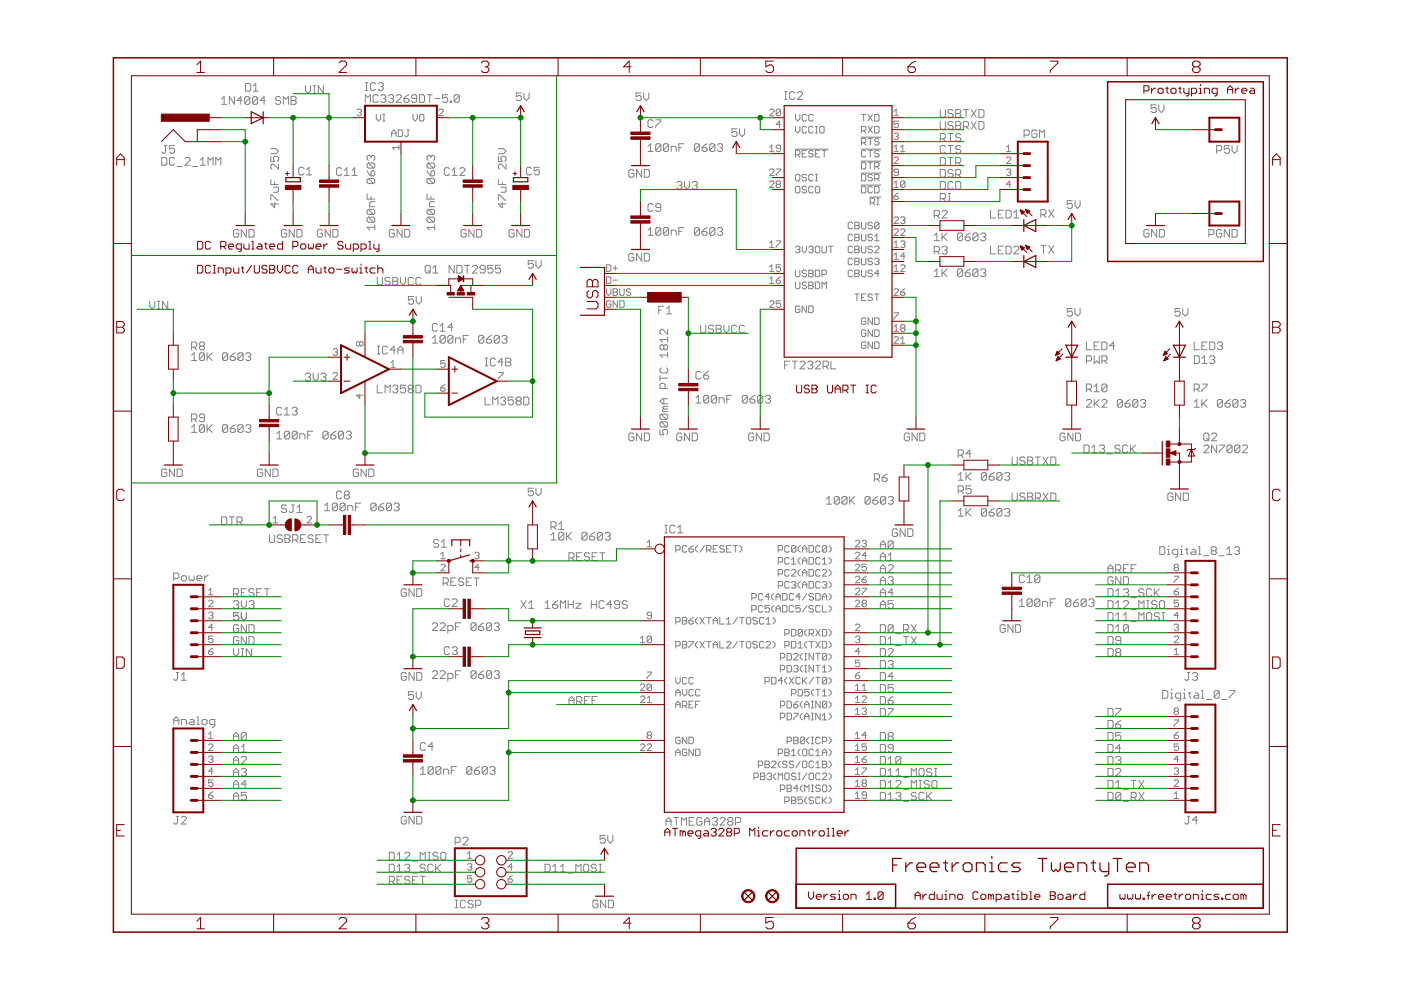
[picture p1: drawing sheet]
<svg xmlns="http://www.w3.org/2000/svg" width="297mm" height="210mm" viewBox="0 0 297 210" stroke-linecap="round" stroke-linejoin="round" font-family="sans-serif">
<g fill="#808080" stroke="#808080" stroke-width=".21">
<path d="M94 122.5v1.7z"/>
<path d="M94 122.5h.8z"/>
<path d="M94.8 122.5l.2 .3z"/>
<path d="M95 122.8v.6z"/>
<path d="M95 123.4l-.2 .2z"/>
<path d="M94 123.6h.8z"/>
<path d="M94.5 123.6l.5 .6z"/>
<path d="M95.6 122.5h1.1z"/>
<path d="M95.6 122.5v1.7z"/>
<path d="M95.6 124.2h1.1z"/>
<path d="M95.6 123.4h.5z"/>
<path d="M98 122.5l.3 .3z"/>
<path d="M97.5 122.5h.5z"/>
<path d="M97.5 122.5l-.3 .3z"/>
<path d="M97.2 122.8v.3z"/>
<path d="M97.2 123.1l.3 .3z"/>
<path d="M97.5 123.4h.5z"/>
<path d="M98 123.4l.3 .2z"/>
<path d="M98.3 123.6v.3z"/>
<path d="M98.3 123.9l-.3 .3z"/>
<path d="M97.5 124.2h.5z"/>
<path d="M97.2 123.9l.3 .3z"/>
<path d="M98.9 122.5h1z"/>
<path d="M98.9 122.5v1.7z"/>
<path d="M98.9 124.2h1z"/>
<path d="M98.9 123.4h.5z"/>
<path d="M101 122.5v1.7z"/>
<path d="M100.5 122.5h1.1z"/>
<path d="M85.9 124.8l.2 .3z"/>
<path d="M85.3 124.8h.6z"/>
<path d="M85.3 124.8l-.2 .3z"/>
<path d="M85.1 125.1v1.1z"/>
<path d="M85.1 126.2l.2 .2z"/>
<path d="M85.3 126.4h.6z"/>
<path d="M86.1 126.2l-.2 .2z"/>
<path d="M86.1 125.6v.6z"/>
<path d="M85.6 125.6h.5z"/>
<path d="M86.7 124.8v1.6z"/>
<path d="M86.7 124.8l1.1 1.6z"/>
<path d="M87.8 124.8v1.6z"/>
<path d="M88.3 124.8v1.6z"/>
<path d="M88.3 126.4h.9z"/>
<path d="M89.2 126.4l.2-.2z"/>
<path d="M89.4 125.1v1.1z"/>
<path d="M89.2 124.8l.2 .3z"/>
<path d="M88.3 124.8h.9z"/>
<path d="M141.2 173.9v1.1z"/>
<path d="M141.2 173.9l.5-.6z"/>
<path d="M141.7 173.3l.6 .6z"/>
<path d="M142.3 173.9v1.1z"/>
<path d="M141.2 174.1h1.1z"/>
<path d="M143.4 173.3v1.7z"/>
<path d="M142.8 173.3h1.1z"/>
<path d="M144.5 173.3v1.7z"/>
<path d="M144.5 173.3l.5 .6z"/>
<path d="M145 173.9l.6-.6z"/>
<path d="M145.6 173.3v1.7z"/>
<path d="M146.1 173.3h1.1z"/>
<path d="M146.1 173.3v1.7z"/>
<path d="M146.1 175h1.1z"/>
<path d="M146.1 174.1h.5z"/>
<path d="M148.6 173.3l.2 .3z"/>
<path d="M148 173.3h.6z"/>
<path d="M148 173.3l-.3 .3z"/>
<path d="M147.7 173.6v1.1z"/>
<path d="M147.7 174.7l.3 .3z"/>
<path d="M148 175h.6z"/>
<path d="M148.8 174.7l-.2 .3z"/>
<path d="M148.8 174.1v.6z"/>
<path d="M148.3 174.1h.5z"/>
<path d="M149.4 173.9v1.1z"/>
<path d="M149.4 173.9l.5-.6z"/>
<path d="M149.9 173.3l.6 .6z"/>
<path d="M150.5 173.9v1.1z"/>
<path d="M149.4 174.1h1.1z"/>
<path d="M151 173.6l.3-.3z"/>
<path d="M151.3 173.3h.5z"/>
<path d="M151.8 173.3l.3 .3z"/>
<path d="M152.1 173.6v.3z"/>
<path d="M152.1 173.9l-.3 .2z"/>
<path d="M151.6 174.1h.2z"/>
<path d="M151.8 174.1l.3 .3z"/>
<path d="M152.1 174.4v.3z"/>
<path d="M152.1 174.7l-.3 .3z"/>
<path d="M151.3 175h.5z"/>
<path d="M151 174.7l.3 .3z"/>
<path d="M152.7 175h1z"/>
<path d="M153.7 173.9l-1 1.1z"/>
<path d="M153.7 173.6v.3z"/>
<path d="M153.5 173.3l.2 .3z"/>
<path d="M152.9 173.3h.6z"/>
<path d="M152.7 173.6l.2-.3z"/>
<path d="M154.3 173.6l.3-.3z"/>
<path d="M154.6 173.3h.5z"/>
<path d="M155.1 173.3l.3 .3z"/>
<path d="M155.4 173.6v.3z"/>
<path d="M155.4 173.9l-.3 .2z"/>
<path d="M155.1 174.1l.3 .3z"/>
<path d="M155.4 174.4v.3z"/>
<path d="M155.4 174.7l-.3 .3z"/>
<path d="M154.6 175h.5z"/>
<path d="M154.3 174.7l.3 .3z"/>
<path d="M154.3 174.4v.3z"/>
<path d="M154.3 174.4l.3-.3z"/>
<path d="M154.3 173.9l.3 .2z"/>
<path d="M154.3 173.6v.3z"/>
<path d="M154.6 174.1h.5z"/>
<path d="M155.9 173.3v1.7z"/>
<path d="M155.9 173.3h.8z"/>
<path d="M156.7 173.3l.3 .3z"/>
<path d="M157 173.6v.5z"/>
<path d="M157 174.1l-.3 .3z"/>
<path d="M155.9 174.4h.8z"/>
<path d="M166.3 76.6v1.6z"/>
<path d="M166.3 76.6h1.1z"/>
<path d="M166.3 77.4h.6z"/>
<path d="M168.5 76.6v1.6z"/>
<path d="M168 76.6h1.1z"/>
<path d="M169.6 78.2h1.1z"/>
<path d="M169.6 78.2l1.1-1.1z"/>
<path d="M170.7 76.9v.2z"/>
<path d="M170.4 76.6l.3 .3z"/>
<path d="M169.9 76.6h.5z"/>
<path d="M169.9 76.6l-.3 .3z"/>
<path d="M171.5 76.6l-.2 .3z"/>
<path d="M171.5 76.6h.6z"/>
<path d="M172.1 76.6l.2 .3z"/>
<path d="M172.3 76.9v.2z"/>
<path d="M172.3 77.1l-.2 .3z"/>
<path d="M171.8 77.4h.3z"/>
<path d="M172.1 77.4l.2 .3z"/>
<path d="M172.3 77.7v.2z"/>
<path d="M172.3 77.9l-.2 .3z"/>
<path d="M171.5 78.2h.6z"/>
<path d="M171.3 77.9l.2 .3z"/>
<path d="M172.9 78.2h1.1z"/>
<path d="M174 77.1l-1.1 1.1z"/>
<path d="M174 76.9v.2z"/>
<path d="M173.7 76.6l.3 .3z"/>
<path d="M173.2 76.6h.5z"/>
<path d="M172.9 76.9l.3-.3z"/>
<path d="M174.5 76.6v1.6z"/>
<path d="M174.5 76.6h.8z"/>
<path d="M175.3 76.6l.3 .3z"/>
<path d="M175.6 76.9v.5z"/>
<path d="M175.3 77.7l.3-.3z"/>
<path d="M174.5 77.7h.8z"/>
<path d="M175.1 77.7l.5 .5z"/>
<path d="M176.2 76.6v1.6z"/>
<path d="M176.2 78.2h1z"/>
<path d="M36.8 121.5v1.6z"/>
<path d="M36.8 121.5h.8z"/>
<path d="M37.6 121.5l.3 .3z"/>
<path d="M37.9 121.8v.5z"/>
<path d="M37.9 122.3l-.3 .3z"/>
<path d="M36.8 122.6h.8z"/>
<path d="M38.7 123.1h.6z"/>
<path d="M39.3 123.1l.2-.2z"/>
<path d="M39.5 122.3v.6z"/>
<path d="M39.3 122.1l.2 .2z"/>
<path d="M38.7 122.1h.6z"/>
<path d="M38.7 122.1l-.2 .2z"/>
<path d="M38.5 122.3v.6z"/>
<path d="M38.5 122.9l.2 .2z"/>
<path d="M40.1 122.1v.8z"/>
<path d="M40.1 122.9l.3 .2z"/>
<path d="M40.4 123.1l.2-.2z"/>
<path d="M40.6 122.9l.3 .2z"/>
<path d="M41.2 122.9l-.3 .2z"/>
<path d="M41.2 122.1v.8z"/>
<path d="M42 123.1h.5z"/>
<path d="M41.7 122.9l.3 .2z"/>
<path d="M41.7 122.3v.6z"/>
<path d="M42 122.1l-.3 .2z"/>
<path d="M42 122.1h.5z"/>
<path d="M42.5 122.1l.3 .2z"/>
<path d="M42.8 122.3v.3z"/>
<path d="M41.7 122.6h1.1z"/>
<path d="M43.4 122.1v1z"/>
<path d="M43.9 122.1l-.5 .5z"/>
<path d="M43.9 122.1h.3z"/>
<path d="M36.8 152.5v1.1z"/>
<path d="M37.4 152l-.6 .5z"/>
<path d="M37.4 152l.5 .5z"/>
<path d="M37.9 152.5v1.1z"/>
<path d="M36.8 152.8h1.1z"/>
<path d="M38.5 152.5v1.1z"/>
<path d="M38.5 152.5h.8z"/>
<path d="M39.3 152.5l.2 .3z"/>
<path d="M39.5 152.8v.8z"/>
<path d="M40.4 152.5h.5z"/>
<path d="M40.9 152.5l.3 .3z"/>
<path d="M41.2 152.8v.8z"/>
<path d="M40.4 153.6h.8z"/>
<path d="M40.1 153.4l.3 .2z"/>
<path d="M40.1 153.4l.3-.3z"/>
<path d="M40.4 153.1h.8z"/>
<path d="M41.7 152h.3z"/>
<path d="M42 152v1.6z"/>
<path d="M41.7 153.6h.6z"/>
<path d="M43.1 153.6h.5z"/>
<path d="M43.6 153.6l.3-.2z"/>
<path d="M43.9 152.8v.6z"/>
<path d="M43.6 152.5l.3 .3z"/>
<path d="M43.1 152.5h.5z"/>
<path d="M42.8 152.8l.3-.3z"/>
<path d="M42.8 152.8v.6z"/>
<path d="M42.8 153.4l.3 .2z"/>
<path d="M45 154.2h.3z"/>
<path d="M45.3 154.2l.3-.3z"/>
<path d="M45.6 152.5v1.4z"/>
<path d="M44.7 152.5h.9z"/>
<path d="M44.4 152.8l.3-.3z"/>
<path d="M44.4 152.8v.6z"/>
<path d="M44.4 153.4l.3 .2z"/>
<path d="M44.7 153.6h.9z"/>
<path d="M245.9 115.9v1.7z"/>
<path d="M245.9 117.6h.8z"/>
<path d="M246.7 117.6l.3-.3z"/>
<path d="M247 116.2v1.1z"/>
<path d="M246.7 115.9l.3 .3z"/>
<path d="M245.9 115.9h.8z"/>
<path d="M247.5 116.5h.3z"/>
<path d="M247.8 116.5v1.1z"/>
<path d="M247.5 117.6h.6z"/>
<path d="M247.8 115.7v.2z"/>
<path d="M249.2 118.1h.2z"/>
<path d="M249.4 118.1l.3-.3z"/>
<path d="M249.7 116.5v1.3z"/>
<path d="M248.9 116.5h.8z"/>
<path d="M248.9 116.5l-.3 .3z"/>
<path d="M248.6 116.8v.5z"/>
<path d="M248.6 117.3l.3 .3z"/>
<path d="M248.9 117.6h.8z"/>
<path d="M250.3 116.5h.2z"/>
<path d="M250.5 116.5v1.1z"/>
<path d="M250.3 117.6h.5z"/>
<path d="M250.5 115.7v.2z"/>
<path d="M251.6 116.2v1.1z"/>
<path d="M251.6 117.3l.3 .3z"/>
<path d="M251.4 116.5h.5z"/>
<path d="M252.7 116.5h.6z"/>
<path d="M253.3 116.5l.2 .3z"/>
<path d="M253.5 116.8v.8z"/>
<path d="M252.7 117.6h.8z"/>
<path d="M252.4 117.3l.3 .3z"/>
<path d="M252.4 117.3l.3-.3z"/>
<path d="M252.7 117h.8z"/>
<path d="M254.1 115.9h.3z"/>
<path d="M254.4 115.9v1.7z"/>
<path d="M254.1 117.6h.5z"/>
<path d="M255.2 117.8h1.1z"/>
<path d="M257.1 115.9l-.3 .3z"/>
<path d="M257.1 115.9h.5z"/>
<path d="M257.6 115.9l.3 .3z"/>
<path d="M257.9 116.2v.3z"/>
<path d="M257.9 116.5l-.3 .3z"/>
<path d="M257.6 116.8l.3 .2z"/>
<path d="M257.9 117v.3z"/>
<path d="M257.9 117.3l-.3 .3z"/>
<path d="M257.1 117.6h.5z"/>
<path d="M256.8 117.3l.3 .3z"/>
<path d="M256.8 117v.3z"/>
<path d="M257.1 116.8l-.3 .2z"/>
<path d="M256.8 116.5l.3 .3z"/>
<path d="M256.8 116.2v.3z"/>
<path d="M257.1 116.8h.5z"/>
<path d="M258.4 117.8h1.1z"/>
<path d="M260.1 116.5l.5-.6z"/>
<path d="M260.6 115.9v1.7z"/>
<path d="M260.1 117.6h1.1z"/>
<path d="M262 115.9l-.3 .3z"/>
<path d="M262 115.9h.5z"/>
<path d="M262.5 115.9l.3 .3z"/>
<path d="M262.8 116.2v.3z"/>
<path d="M262.8 116.5l-.3 .3z"/>
<path d="M262.3 116.8h.2z"/>
<path d="M262.5 116.8l.3 .2z"/>
<path d="M262.8 117v.3z"/>
<path d="M262.8 117.3l-.3 .3z"/>
<path d="M262 117.6h.5z"/>
<path d="M261.7 117.3l.3 .3z"/>
<path d="M246.5 146.4v1.6z"/>
<path d="M246.5 148h.8z"/>
<path d="M247.3 148l.3-.2z"/>
<path d="M247.6 146.7v1.1z"/>
<path d="M247.3 146.4l.3 .3z"/>
<path d="M246.5 146.4h.8z"/>
<path d="M248.2 147h.2z"/>
<path d="M248.4 147v1z"/>
<path d="M248.2 148h.5z"/>
<path d="M248.4 146.1v.3z"/>
<path d="M249.8 148.6h.3z"/>
<path d="M250.1 148.6l.2-.3z"/>
<path d="M250.3 147v1.3z"/>
<path d="M249.5 147h.8z"/>
<path d="M249.5 147l-.3 .2z"/>
<path d="M249.2 147.2v.6z"/>
<path d="M249.2 147.8l.3 .2z"/>
<path d="M249.5 148h.8z"/>
<path d="M250.9 147h.2z"/>
<path d="M251.1 147v1z"/>
<path d="M250.9 148h.5z"/>
<path d="M251.1 146.1v.3z"/>
<path d="M252.2 146.7v1.1z"/>
<path d="M252.2 147.8l.3 .2z"/>
<path d="M252 147h.5z"/>
<path d="M253.3 147h.6z"/>
<path d="M253.9 147l.2 .2z"/>
<path d="M254.1 147.2v.8z"/>
<path d="M253.3 148h.8z"/>
<path d="M253.1 147.8l.2 .2z"/>
<path d="M253.3 147.5l-.2 .3z"/>
<path d="M253.3 147.5h.8z"/>
<path d="M254.7 146.4h.3z"/>
<path d="M255 146.4v1.6z"/>
<path d="M254.7 148h.5z"/>
<path d="M255.8 148.3h1.1z"/>
<path d="M257.4 146.7v1.1z"/>
<path d="M257.7 146.4l-.3 .3z"/>
<path d="M257.7 146.4h.5z"/>
<path d="M258.2 146.4l.3 .3z"/>
<path d="M258.5 146.7v1.1z"/>
<path d="M258.2 148l.3-.2z"/>
<path d="M257.7 148h.5z"/>
<path d="M257.4 147.8l.3 .2z"/>
<path d="M258.5 146.7l-1.1 1.1z"/>
<path d="M259.1 148.3h1.1z"/>
<path d="M260.7 146.4h1.1z"/>
<path d="M261.8 146.4v.3z"/>
<path d="M261.8 146.7l-1.1 1.1z"/>
<path d="M260.7 147.8v.2z"/>
<path d="M115.5 127.9l.6-.5z"/>
<path d="M116.1 127.4v1.6z"/>
<path d="M115.5 129h1.1z"/>
<path d="M117.7 127.6l.6-.2z"/>
<path d="M117.2 128.2l.5-.6z"/>
<path d="M117.2 128.2v.5z"/>
<path d="M117.2 128.7l.3 .3z"/>
<path d="M117.5 129h.5z"/>
<path d="M118 129l.3-.3z"/>
<path d="M118.3 128.5v.2z"/>
<path d="M118 128.2l.3 .3z"/>
<path d="M117.2 128.2h.8z"/>
<path d="M118.8 127.4v1.6z"/>
<path d="M118.8 127.4l.6 .5z"/>
<path d="M119.4 127.9l.5-.5z"/>
<path d="M119.9 127.4v1.6z"/>
<path d="M120.5 127.4v1.6z"/>
<path d="M120.5 128.2h1z"/>
<path d="M121.5 127.4v1.6z"/>
<path d="M122.1 127.9h1.1z"/>
<path d="M122.1 129l1.1-1.1z"/>
<path d="M122.1 129h1.1z"/>
<path d="M125.4 127.4v1.6z"/>
<path d="M125.4 128.2h1z"/>
<path d="M126.4 127.4v1.6z"/>
<path d="M127.8 127.4l.3 .2z"/>
<path d="M127.3 127.4h.5z"/>
<path d="M127.3 127.4l-.3 .2z"/>
<path d="M127 127.6v1.1z"/>
<path d="M127 128.7l.3 .3z"/>
<path d="M127.3 129h.5z"/>
<path d="M127.8 129l.3-.3z"/>
<path d="M129.5 127.4v1.6z"/>
<path d="M129.5 127.4l-.8 .8z"/>
<path d="M128.7 128.2h1z"/>
<path d="M130.3 128.7l.3 .3z"/>
<path d="M130.6 129h.5z"/>
<path d="M131.1 129l.3-.3z"/>
<path d="M131.4 127.6v1.1z"/>
<path d="M131.1 127.4l.3 .2z"/>
<path d="M130.6 127.4h.5z"/>
<path d="M130.6 127.4l-.3 .2z"/>
<path d="M130.3 127.6v.3z"/>
<path d="M130.3 127.9l.3 .3z"/>
<path d="M130.6 128.2h.8z"/>
<path d="M132.7 127.4l.3 .2z"/>
<path d="M132.2 127.4h.5z"/>
<path d="M132.2 127.4l-.3 .2z"/>
<path d="M131.9 127.6v.3z"/>
<path d="M131.9 127.9l.3 .3z"/>
<path d="M132.2 128.2h.5z"/>
<path d="M132.7 128.2l.3 .3z"/>
<path d="M133 128.5v.2z"/>
<path d="M132.7 129l.3-.3z"/>
<path d="M132.2 129h.5z"/>
<path d="M131.9 128.7l.3 .3z"/>
<path d="M91.7 133.7h1.1z"/>
<path d="M92.8 132.6l-1.1 1.1z"/>
<path d="M92.8 132.3v.3z"/>
<path d="M92.5 132.1l.3 .2z"/>
<path d="M91.9 132.1h.6z"/>
<path d="M91.7 132.3l.2-.2z"/>
<path d="M93.3 133.7h1.1z"/>
<path d="M93.3 133.7l1.1-1.1z"/>
<path d="M94.4 132.3v.3z"/>
<path d="M94.1 132.1l.3 .2z"/>
<path d="M93.6 132.1h.5z"/>
<path d="M93.3 132.3l.3-.2z"/>
<path d="M95 132.6v1.6z"/>
<path d="M95 132.6h.8z"/>
<path d="M95.8 132.6l.2 .3z"/>
<path d="M96 132.9v.5z"/>
<path d="M96 133.4l-.2 .3z"/>
<path d="M95 133.7h.8z"/>
<path d="M96.6 132.1v1.6z"/>
<path d="M96.6 132.1h1.1z"/>
<path d="M96.6 132.9h.5z"/>
<path d="M99.9 132.3v1.1z"/>
<path d="M99.9 132.3l.2-.2z"/>
<path d="M100.1 132.1h.6z"/>
<path d="M100.7 132.1l.2 .2z"/>
<path d="M100.9 132.3v1.1z"/>
<path d="M100.9 133.4l-.2 .3z"/>
<path d="M100.1 133.7h.6z"/>
<path d="M99.9 133.4l.2 .3z"/>
<path d="M100.9 132.3l-1 1.1z"/>
<path d="M102 132.3l.6-.2z"/>
<path d="M102 132.3l-.5 .6z"/>
<path d="M101.5 132.9v.5z"/>
<path d="M101.5 133.4l.3 .3z"/>
<path d="M101.8 133.7h.5z"/>
<path d="M102.6 133.4l-.3 .3z"/>
<path d="M102.6 133.1v.3z"/>
<path d="M102.3 132.9l.3 .2z"/>
<path d="M101.5 132.9h.8z"/>
<path d="M103.1 132.3v1.1z"/>
<path d="M103.1 132.3l.3-.2z"/>
<path d="M103.4 132.1h.5z"/>
<path d="M103.9 132.1l.3 .2z"/>
<path d="M104.2 132.3v1.1z"/>
<path d="M104.2 133.4l-.3 .3z"/>
<path d="M103.4 133.7h.5z"/>
<path d="M103.1 133.4l.3 .3z"/>
<path d="M103.1 133.4l1.1-1.1z"/>
<path d="M104.8 132.3l.3-.2z"/>
<path d="M105.1 132.1h.5z"/>
<path d="M105.6 132.1l.3 .2z"/>
<path d="M105.9 132.3v.3z"/>
<path d="M105.9 132.6l-.3 .3z"/>
<path d="M105.3 132.9h.3z"/>
<path d="M105.6 132.9l.3 .2z"/>
<path d="M105.9 133.1v.3z"/>
<path d="M105.9 133.4l-.3 .3z"/>
<path d="M105.1 133.7h.5z"/>
<path d="M104.8 133.4l.3 .3z"/>
<path d="M91.7 143.8h1.1z"/>
<path d="M92.8 142.8l-1.1 1z"/>
<path d="M92.8 142.5v.3z"/>
<path d="M92.5 142.2l.3 .3z"/>
<path d="M91.9 142.2h.6z"/>
<path d="M91.7 142.5l.2-.3z"/>
<path d="M93.3 143.8h1.1z"/>
<path d="M93.3 143.8l1.1-1z"/>
<path d="M94.4 142.5v.3z"/>
<path d="M94.1 142.2l.3 .3z"/>
<path d="M93.6 142.2h.5z"/>
<path d="M93.3 142.5l.3-.3z"/>
<path d="M95 142.8v1.6z"/>
<path d="M95 142.8h.8z"/>
<path d="M95.8 142.8l.2 .2z"/>
<path d="M96 143v.6z"/>
<path d="M96 143.6l-.2 .2z"/>
<path d="M95 143.8h.8z"/>
<path d="M96.6 142.2v1.6z"/>
<path d="M96.6 142.2h1.1z"/>
<path d="M96.6 143h.5z"/>
<path d="M99.9 142.5v1.1z"/>
<path d="M99.9 142.5l.2-.3z"/>
<path d="M100.1 142.2h.6z"/>
<path d="M100.7 142.2l.2 .3z"/>
<path d="M100.9 142.5v1.1z"/>
<path d="M100.9 143.6l-.2 .2z"/>
<path d="M100.1 143.8h.6z"/>
<path d="M99.9 143.6l.2 .2z"/>
<path d="M100.9 142.5l-1 1.1z"/>
<path d="M102 142.5l.6-.3z"/>
<path d="M102 142.5l-.5 .5z"/>
<path d="M101.5 143v.6z"/>
<path d="M101.5 143.6l.3 .2z"/>
<path d="M101.8 143.8h.5z"/>
<path d="M102.6 143.6l-.3 .2z"/>
<path d="M102.6 143.3v.3z"/>
<path d="M102.3 143l.3 .3z"/>
<path d="M101.5 143h.8z"/>
<path d="M103.1 142.5v1.1z"/>
<path d="M103.1 142.5l.3-.3z"/>
<path d="M103.4 142.2h.5z"/>
<path d="M103.9 142.2l.3 .3z"/>
<path d="M104.2 142.5v1.1z"/>
<path d="M104.2 143.6l-.3 .2z"/>
<path d="M103.4 143.8h.5z"/>
<path d="M103.1 143.6l.3 .2z"/>
<path d="M103.1 143.6l1.1-1.1z"/>
<path d="M104.8 142.5l.3-.3z"/>
<path d="M105.1 142.2h.5z"/>
<path d="M105.6 142.2l.3 .3z"/>
<path d="M105.9 142.5v.3z"/>
<path d="M105.9 142.8l-.3 .2z"/>
<path d="M105.3 143h.3z"/>
<path d="M105.6 143l.3 .3z"/>
<path d="M105.9 143.3v.3z"/>
<path d="M105.9 143.6l-.3 .2z"/>
<path d="M105.1 143.8h.5z"/>
<path d="M104.8 143.6l.3 .2z"/>
<path d="M85.9 142.6l.2 .3z"/>
<path d="M85.3 142.6h.6z"/>
<path d="M85.3 142.6l-.2 .3z"/>
<path d="M85.1 142.9v1.1z"/>
<path d="M85.1 144l.2 .2z"/>
<path d="M85.3 144.2h.6z"/>
<path d="M86.1 144l-.2 .2z"/>
<path d="M86.1 143.4v.6z"/>
<path d="M85.6 143.4h.5z"/>
<path d="M86.7 142.6v1.6z"/>
<path d="M86.7 142.6l1.1 1.6z"/>
<path d="M87.8 142.6v1.6z"/>
<path d="M88.3 142.6v1.6z"/>
<path d="M88.3 144.2h.9z"/>
<path d="M89.2 144.2l.2-.2z"/>
<path d="M89.4 142.9v1.1z"/>
<path d="M89.2 142.6l.2 .3z"/>
<path d="M88.3 142.6h.9z"/>
<path d="M89.1 163.1l.6-.6z"/>
<path d="M89.7 162.5v1.7z"/>
<path d="M89.1 164.2h1.1z"/>
<path d="M90.8 162.8v1.1z"/>
<path d="M90.8 162.8l.2-.3z"/>
<path d="M91 162.5h.6z"/>
<path d="M91.6 162.5l.3 .3z"/>
<path d="M91.9 162.8v1.1z"/>
<path d="M91.9 163.9l-.3 .3z"/>
<path d="M91 164.2h.6z"/>
<path d="M90.8 163.9l.2 .3z"/>
<path d="M90.8 163.9l1.1-1.1z"/>
<path d="M92.4 162.8v1.1z"/>
<path d="M92.4 162.8l.3-.3z"/>
<path d="M92.7 162.5h.5z"/>
<path d="M93.2 162.5l.3 .3z"/>
<path d="M93.5 162.8v1.1z"/>
<path d="M93.5 163.9l-.3 .3z"/>
<path d="M92.7 164.2h.5z"/>
<path d="M92.4 163.9l.3 .3z"/>
<path d="M92.4 163.9l1.1-1.1z"/>
<path d="M94 163.1v1.1z"/>
<path d="M94 163.1h.9z"/>
<path d="M94.9 163.1l.2 .2z"/>
<path d="M95.1 163.3v.9z"/>
<path d="M95.7 162.5v1.7z"/>
<path d="M95.7 162.5h1.1z"/>
<path d="M95.7 163.3h.5z"/>
<path d="M99 162.8v1.1z"/>
<path d="M99 162.8l.2-.3z"/>
<path d="M99.2 162.5h.6z"/>
<path d="M99.8 162.5l.2 .3z"/>
<path d="M100 162.8v1.1z"/>
<path d="M100 163.9l-.2 .3z"/>
<path d="M99.2 164.2h.6z"/>
<path d="M99 163.9l.2 .3z"/>
<path d="M99 163.9l1-1.1z"/>
<path d="M101.1 162.8l.6-.3z"/>
<path d="M100.6 163.3l.5-.5z"/>
<path d="M100.6 163.3v.6z"/>
<path d="M100.6 163.9l.3 .3z"/>
<path d="M100.9 164.2h.5z"/>
<path d="M101.4 164.2l.3-.3z"/>
<path d="M101.7 163.6v.3z"/>
<path d="M101.4 163.3l.3 .3z"/>
<path d="M100.6 163.3h.8z"/>
<path d="M102.2 162.8v1.1z"/>
<path d="M102.2 162.8l.3-.3z"/>
<path d="M102.5 162.5h.5z"/>
<path d="M103 162.5l.3 .3z"/>
<path d="M103.3 162.8v1.1z"/>
<path d="M103.3 163.9l-.3 .3z"/>
<path d="M102.5 164.2h.5z"/>
<path d="M102.2 163.9l.3 .3z"/>
<path d="M102.2 163.9l1.1-1.1z"/>
<path d="M103.9 162.8l.2-.3z"/>
<path d="M104.1 162.5h.6z"/>
<path d="M104.7 162.5l.2 .3z"/>
<path d="M104.9 162.8v.3z"/>
<path d="M104.9 163.1l-.2 .2z"/>
<path d="M104.4 163.3h.3z"/>
<path d="M104.7 163.3l.2 .3z"/>
<path d="M104.9 163.6v.3z"/>
<path d="M104.9 163.9l-.2 .3z"/>
<path d="M104.1 164.2h.6z"/>
<path d="M103.9 163.9l.2 .3z"/>
<path d="M85.9 173.1l.2 .3z"/>
<path d="M85.3 173.1h.6z"/>
<path d="M85.3 173.1l-.2 .3z"/>
<path d="M85.1 173.4v1z"/>
<path d="M85.1 174.4l.2 .3z"/>
<path d="M85.3 174.7h.6z"/>
<path d="M86.1 174.4l-.2 .3z"/>
<path d="M86.1 173.9v.5z"/>
<path d="M85.6 173.9h.5z"/>
<path d="M86.7 173.1v1.6z"/>
<path d="M86.7 173.1l1.1 1.6z"/>
<path d="M87.8 173.1v1.6z"/>
<path d="M88.3 173.1v1.6z"/>
<path d="M88.3 174.7h.9z"/>
<path d="M89.2 174.7l.2-.3z"/>
<path d="M89.4 173.4v1z"/>
<path d="M89.2 173.1l.2 .3z"/>
<path d="M88.3 173.1h.9z"/>
<path d="M86.6 146.7h1.1z"/>
<path d="M86.6 146.7v.8z"/>
<path d="M86.6 147.5l.5-.3z"/>
<path d="M87.1 147.2h.3z"/>
<path d="M87.4 147.2l.3 .3z"/>
<path d="M87.7 147.5v.5z"/>
<path d="M87.7 148l-.3 .3z"/>
<path d="M86.9 148.3h.5z"/>
<path d="M86.6 148l.3 .3z"/>
<path d="M88.2 146.7v1z"/>
<path d="M88.2 147.7l.6 .6z"/>
<path d="M89.3 147.7l-.5 .6z"/>
<path d="M89.3 146.7v1z"/>
<path d="M34.3 33.4v1.6z"/>
<path d="M34.3 35h.8z"/>
<path d="M35.1 35l.3-.2z"/>
<path d="M35.4 33.7v1.1z"/>
<path d="M35.1 33.4l.3 .3z"/>
<path d="M34.3 33.4h.8z"/>
<path d="M36.7 33.4l.3 .3z"/>
<path d="M36.2 33.4h.5z"/>
<path d="M36.2 33.4l-.3 .3z"/>
<path d="M35.9 33.7v1.1z"/>
<path d="M35.9 34.8l.3 .2z"/>
<path d="M36.2 35h.5z"/>
<path d="M36.7 35l.3-.2z"/>
<path d="M37.5 35.3h1.1z"/>
<path d="M39.2 35h1.1z"/>
<path d="M39.2 35l1.1-1z"/>
<path d="M40.3 33.7v.3z"/>
<path d="M40 33.4l.3 .3z"/>
<path d="M39.5 33.4h.5z"/>
<path d="M39.5 33.4l-.3 .3z"/>
<path d="M40.8 35.3h1.1z"/>
<path d="M42.5 34l.5-.6z"/>
<path d="M43 33.4v1.6z"/>
<path d="M42.5 35h1z"/>
<path d="M44.1 33.4v1.6z"/>
<path d="M44.1 33.4l.5 .6z"/>
<path d="M44.6 34l.6-.6z"/>
<path d="M45.2 33.4v1.6z"/>
<path d="M45.7 33.4v1.6z"/>
<path d="M45.7 33.4l.6 .6z"/>
<path d="M46.3 34l.5-.6z"/>
<path d="M46.8 33.4v1.6z"/>
<path d="M116.8 113.4l.6-.5z"/>
<path d="M117.4 112.9v1.6z"/>
<path d="M116.8 114.5h1.1z"/>
<path d="M118.4 113.2v1.1z"/>
<path d="M118.4 113.2l.3-.3z"/>
<path d="M118.7 112.9h.6z"/>
<path d="M119.3 112.9l.2 .3z"/>
<path d="M119.5 113.2v1.1z"/>
<path d="M119.3 114.5l.2-.2z"/>
<path d="M118.7 114.5h.6z"/>
<path d="M118.4 114.3l.3 .2z"/>
<path d="M118.4 114.3l1.1-1.1z"/>
<path d="M120.1 112.9v1.6z"/>
<path d="M121.2 112.9l-1.1 1.1z"/>
<path d="M120.4 113.7l.8 .8z"/>
<path d="M123.4 113.2v1.1z"/>
<path d="M123.4 113.2l.2-.3z"/>
<path d="M123.6 112.9h.6z"/>
<path d="M124.2 112.9l.3 .3z"/>
<path d="M124.5 113.2v1.1z"/>
<path d="M124.2 114.5l.3-.2z"/>
<path d="M123.6 114.5h.6z"/>
<path d="M123.4 114.3l.2 .2z"/>
<path d="M123.4 114.3l1.1-1.1z"/>
<path d="M125.5 113.2l.6-.3z"/>
<path d="M125.5 113.2l-.5 .5z"/>
<path d="M125 113.7v.6z"/>
<path d="M125 114.3l.3 .2z"/>
<path d="M125.3 114.5h.5z"/>
<path d="M125.8 114.5l.3-.2z"/>
<path d="M126.1 114v.3z"/>
<path d="M125.8 113.7l.3 .3z"/>
<path d="M125 113.7h.8z"/>
<path d="M126.6 113.2v1.1z"/>
<path d="M126.6 113.2l.3-.3z"/>
<path d="M126.9 112.9h.5z"/>
<path d="M127.4 112.9l.3 .3z"/>
<path d="M127.7 113.2v1.1z"/>
<path d="M127.4 114.5l.3-.2z"/>
<path d="M126.9 114.5h.5z"/>
<path d="M126.6 114.3l.3 .2z"/>
<path d="M127.7 113.2l-1.1 1.1z"/>
<path d="M128.3 113.2l.2-.3z"/>
<path d="M128.5 112.9h.6z"/>
<path d="M129.1 112.9l.3 .3z"/>
<path d="M129.4 113.2v.2z"/>
<path d="M129.1 113.7l.3-.3z"/>
<path d="M128.8 113.7h.3z"/>
<path d="M129.1 113.7l.3 .3z"/>
<path d="M129.4 114v.3z"/>
<path d="M129.1 114.5l.3-.2z"/>
<path d="M128.5 114.5h.6z"/>
<path d="M128.3 114.3l.2 .2z"/>
<path d="M112 103.5h1.1z"/>
<path d="M112 103.5v.8z"/>
<path d="M112 104.3l.5-.3z"/>
<path d="M112.5 104h.3z"/>
<path d="M112.8 104l.3 .3z"/>
<path d="M113.1 104.3v.6z"/>
<path d="M112.8 105.1l.3-.2z"/>
<path d="M112.3 105.1h.5z"/>
<path d="M112 104.9l.3 .2z"/>
<path d="M113.6 103.5v1.1z"/>
<path d="M113.6 104.6l.6 .5z"/>
<path d="M114.2 105.1l.5-.5z"/>
<path d="M114.7 103.5v1.1z"/>
<path d="M77.4 20.1v1.6z"/>
<path d="M77.4 20.1l.6 .5z"/>
<path d="M78 20.6l.5-.5z"/>
<path d="M78.5 20.1v1.6z"/>
<path d="M79.9 20.1l.3 .2z"/>
<path d="M79.4 20.1h.5z"/>
<path d="M79.4 20.1l-.3 .2z"/>
<path d="M79.1 20.3v1.1z"/>
<path d="M79.1 21.4l.3 .3z"/>
<path d="M79.4 21.7h.5z"/>
<path d="M79.9 21.7l.3-.3z"/>
<path d="M80.7 20.3l.3-.2z"/>
<path d="M81 20.1h.5z"/>
<path d="M81.5 20.1l.3 .2z"/>
<path d="M81.8 20.3v.3z"/>
<path d="M81.8 20.6l-.3 .3z"/>
<path d="M81.3 20.9h.2z"/>
<path d="M81.5 20.9l.3 .3z"/>
<path d="M81.8 21.2v.2z"/>
<path d="M81.5 21.7l.3-.3z"/>
<path d="M81 21.7h.5z"/>
<path d="M80.7 21.4l.3 .3z"/>
<path d="M82.4 20.3l.2-.2z"/>
<path d="M82.6 20.1h.6z"/>
<path d="M83.2 20.1l.2 .2z"/>
<path d="M83.4 20.3v.3z"/>
<path d="M83.4 20.6l-.2 .3z"/>
<path d="M82.9 20.9h.3z"/>
<path d="M83.2 20.9l.2 .3z"/>
<path d="M83.4 21.2v.2z"/>
<path d="M83.4 21.4l-.2 .3z"/>
<path d="M82.6 21.7h.6z"/>
<path d="M82.4 21.4l.2 .3z"/>
<path d="M84 21.7h1.1z"/>
<path d="M84 21.7l1.1-1.1z"/>
<path d="M85.1 20.3v.3z"/>
<path d="M84.8 20.1l.3 .2z"/>
<path d="M84.3 20.1h.5z"/>
<path d="M84.3 20.1l-.3 .2z"/>
<path d="M86.2 20.3l.5-.2z"/>
<path d="M86.2 20.3l-.6 .6z"/>
<path d="M85.6 20.9v.5z"/>
<path d="M85.6 21.4l.3 .3z"/>
<path d="M85.9 21.7h.5z"/>
<path d="M86.4 21.7l.3-.3z"/>
<path d="M86.7 21.2v.2z"/>
<path d="M86.4 20.9l.3 .3z"/>
<path d="M85.6 20.9h.8z"/>
<path d="M87.3 21.4l.2 .3z"/>
<path d="M87.5 21.7h.6z"/>
<path d="M88.1 21.7l.2-.3z"/>
<path d="M88.3 20.3v1.1z"/>
<path d="M88.1 20.1l.2 .2z"/>
<path d="M87.5 20.1h.6z"/>
<path d="M87.3 20.3l.2-.2z"/>
<path d="M87.3 20.3v.3z"/>
<path d="M87.3 20.6l.2 .3z"/>
<path d="M87.5 20.9h.8z"/>
<path d="M88.9 20.1v1.6z"/>
<path d="M88.9 21.7h.8z"/>
<path d="M89.7 21.7l.3-.3z"/>
<path d="M90 20.3v1.1z"/>
<path d="M89.7 20.1l.3 .2z"/>
<path d="M88.9 20.1h.8z"/>
<path d="M91.1 20.1v1.6z"/>
<path d="M90.6 20.1h1z"/>
<path d="M92.2 20.9h1.1z"/>
<path d="M93.8 20.1h1.1z"/>
<path d="M93.8 20.1v.8z"/>
<path d="M93.8 20.9l.6-.3z"/>
<path d="M94.4 20.6h.2z"/>
<path d="M94.6 20.6l.3 .3z"/>
<path d="M94.9 20.9v.5z"/>
<path d="M94.6 21.7l.3-.3z"/>
<path d="M94.1 21.7h.5z"/>
<path d="M93.8 21.4l.3 .3z"/>
<path d="M95.5 21.4v.3z"/>
<path d="M95.5 21.4h.2z"/>
<path d="M95.7 21.4v.3z"/>
<path d="M95.5 21.7h.2z"/>
<path d="M96.3 20.3v1.1z"/>
<path d="M96.3 20.3l.2-.2z"/>
<path d="M96.5 20.1h.6z"/>
<path d="M97.1 20.1l.3 .2z"/>
<path d="M97.4 20.3v1.1z"/>
<path d="M97.1 21.7l.3-.3z"/>
<path d="M96.5 21.7h.6z"/>
<path d="M96.3 21.4l.2 .3z"/>
<path d="M97.4 20.3l-1.1 1.1z"/>
<path d="M57.4 43.2h1.6z"/>
<path d="M57.4 43.2l.8 .8z"/>
<path d="M58.2 43v1z"/>
<path d="M57.4 41.3v1.1z"/>
<path d="M57.4 41.3h.3z"/>
<path d="M57.7 41.3l1.1 1.1z"/>
<path d="M58.8 42.4h.2z"/>
<path d="M58 40.8h.8z"/>
<path d="M58.8 40.8l.2-.3z"/>
<path d="M59 39.7v.8z"/>
<path d="M58 39.7h1z"/>
<path d="M57.4 39.1h1.6z"/>
<path d="M57.4 38.1v1z"/>
<path d="M58.2 38.6v.5z"/>
<path d="M59 34.8v1.1z"/>
<path d="M58 34.8l1 1.1z"/>
<path d="M57.7 34.8h.3z"/>
<path d="M57.7 34.8l-.3 .3z"/>
<path d="M57.4 35.1v.5z"/>
<path d="M57.4 35.6l.3 .3z"/>
<path d="M57.4 33.1v1.1z"/>
<path d="M57.4 34.2h.8z"/>
<path d="M58 33.7l.2 .5z"/>
<path d="M58 33.4v.3z"/>
<path d="M58 33.4l.2-.3z"/>
<path d="M58.2 33.1h.6z"/>
<path d="M58.8 33.1l.2 .3z"/>
<path d="M59 33.4v.6z"/>
<path d="M59 34l-.2 .2z"/>
<path d="M57.4 32.6h1.1z"/>
<path d="M59 32l-.5 .6z"/>
<path d="M58.5 31.5l.5 .5z"/>
<path d="M57.4 31.5h1.1z"/>
<path d="M105.7 43.2h1.6z"/>
<path d="M105.7 43.2l.8 .8z"/>
<path d="M106.5 43v1z"/>
<path d="M105.7 41.3v1.1z"/>
<path d="M105.7 41.3h.2z"/>
<path d="M105.9 41.3l1.1 1.1z"/>
<path d="M107 42.4h.3z"/>
<path d="M106.2 40.8h.8z"/>
<path d="M107 40.8l.3-.3z"/>
<path d="M107.3 39.7v.8z"/>
<path d="M106.2 39.7h1.1z"/>
<path d="M105.7 39.1h1.6z"/>
<path d="M105.7 38.1v1z"/>
<path d="M106.5 38.6v.5z"/>
<path d="M107.3 34.8v1.1z"/>
<path d="M106.2 34.8l1.1 1.1z"/>
<path d="M105.9 34.8h.3z"/>
<path d="M105.9 34.8l-.2 .3z"/>
<path d="M105.7 35.1v.5z"/>
<path d="M105.7 35.6l.2 .3z"/>
<path d="M105.7 33.1v1.1z"/>
<path d="M105.7 34.2h.8z"/>
<path d="M106.2 33.7l.3 .5z"/>
<path d="M106.2 33.4v.3z"/>
<path d="M106.5 33.1l-.3 .3z"/>
<path d="M106.5 33.1h.5z"/>
<path d="M107 33.1l.3 .3z"/>
<path d="M107.3 33.4v.6z"/>
<path d="M107.3 34l-.3 .2z"/>
<path d="M105.7 32.6h1z"/>
<path d="M106.7 32.6l.6-.6z"/>
<path d="M106.7 31.5l.6 .5z"/>
<path d="M105.7 31.5h1z"/>
<path d="M134.1 91.8l.3 .3z"/>
<path d="M133.6 91.8h.5z"/>
<path d="M133.6 91.8l-.3 .3z"/>
<path d="M133.3 92.1v1.1z"/>
<path d="M133.3 93.2l.3 .3z"/>
<path d="M133.6 93.5h.5z"/>
<path d="M134.4 93.2l-.3 .3z"/>
<path d="M134.4 92.6v.6z"/>
<path d="M133.9 92.6h.5z"/>
<path d="M135 91.8v1.7z"/>
<path d="M135 91.8l1 1.7z"/>
<path d="M136 91.8v1.7z"/>
<path d="M136.6 91.8v1.7z"/>
<path d="M136.6 93.5h.8z"/>
<path d="M137.4 93.5l.3-.3z"/>
<path d="M137.7 92.1v1.1z"/>
<path d="M137.4 91.8l.3 .3z"/>
<path d="M136.6 91.8h.8z"/>
<path d="M147.6 84.3l.5-.5z"/>
<path d="M148.1 83.8v1.6z"/>
<path d="M147.6 85.4h1z"/>
<path d="M149.2 84.1v1.1z"/>
<path d="M149.5 83.8l-.3 .3z"/>
<path d="M149.5 83.8h.5z"/>
<path d="M150 83.8l.3 .3z"/>
<path d="M150.3 84.1v1.1z"/>
<path d="M150.3 85.2l-.3 .2z"/>
<path d="M149.5 85.4h.5z"/>
<path d="M149.2 85.2l.3 .2z"/>
<path d="M149.2 85.2l1.1-1.1z"/>
<path d="M150.8 84.1v1.1z"/>
<path d="M150.8 84.1l.3-.3z"/>
<path d="M151.1 83.8h.5z"/>
<path d="M151.6 83.8l.3 .3z"/>
<path d="M151.9 84.1v1.1z"/>
<path d="M151.6 85.4l.3-.2z"/>
<path d="M151.1 85.4h.5z"/>
<path d="M150.8 85.2l.3 .2z"/>
<path d="M150.8 85.2l1.1-1.1z"/>
<path d="M152.5 84.3v1.1z"/>
<path d="M152.5 84.3h.8z"/>
<path d="M153.3 84.3l.2 .3z"/>
<path d="M153.5 84.6v.8z"/>
<path d="M154.1 83.8v1.6z"/>
<path d="M154.1 83.8h1.1z"/>
<path d="M154.1 84.6h.5z"/>
<path d="M157.4 84.1v1.1z"/>
<path d="M157.4 84.1l.2-.3z"/>
<path d="M157.6 83.8h.6z"/>
<path d="M158.2 83.8l.3 .3z"/>
<path d="M158.5 84.1v1.1z"/>
<path d="M158.5 85.2l-.3 .2z"/>
<path d="M157.6 85.4h.6z"/>
<path d="M157.4 85.2l.2 .2z"/>
<path d="M157.4 85.2l1.1-1.1z"/>
<path d="M159.6 84.1l.5-.3z"/>
<path d="M159 84.6l.6-.5z"/>
<path d="M159 84.6v.6z"/>
<path d="M159 85.2l.3 .2z"/>
<path d="M159.3 85.4h.5z"/>
<path d="M160.1 85.2l-.3 .2z"/>
<path d="M160.1 84.9v.3z"/>
<path d="M159.8 84.6l.3 .3z"/>
<path d="M159 84.6h.8z"/>
<path d="M160.6 84.1v1.1z"/>
<path d="M160.9 83.8l-.3 .3z"/>
<path d="M160.9 83.8h.6z"/>
<path d="M161.5 83.8l.2 .3z"/>
<path d="M161.7 84.1v1.1z"/>
<path d="M161.5 85.4l.2-.2z"/>
<path d="M160.9 85.4h.6z"/>
<path d="M160.6 85.2l.3 .2z"/>
<path d="M160.6 85.2l1.1-1.1z"/>
<path d="M162.3 84.1l.3-.3z"/>
<path d="M162.6 83.8h.5z"/>
<path d="M163.1 83.8l.3 .3z"/>
<path d="M163.4 84.1v.2z"/>
<path d="M163.4 84.3l-.3 .3z"/>
<path d="M162.8 84.6h.3z"/>
<path d="M163.1 84.6l.3 .3z"/>
<path d="M163.4 84.9v.3z"/>
<path d="M163.1 85.4l.3-.2z"/>
<path d="M162.6 85.4h.5z"/>
<path d="M162.3 85.2l.3 .2z"/>
<path d="M159.5 91.8l.3 .3z"/>
<path d="M159 91.8h.5z"/>
<path d="M159 91.8l-.3 .3z"/>
<path d="M158.7 92.1v1.1z"/>
<path d="M158.7 93.2l.3 .3z"/>
<path d="M159 93.5h.5z"/>
<path d="M159.8 93.2l-.3 .3z"/>
<path d="M159.8 92.6v.6z"/>
<path d="M159.3 92.6h.5z"/>
<path d="M160.4 91.8v1.7z"/>
<path d="M160.4 91.8l1 1.7z"/>
<path d="M161.4 91.8v1.7z"/>
<path d="M162 91.8v1.7z"/>
<path d="M162 93.5h.8z"/>
<path d="M162.8 93.5l.3-.3z"/>
<path d="M163.1 92.1v1.1z"/>
<path d="M162.8 91.8l.3 .3z"/>
<path d="M162 91.8h.8z"/>
<path d="M139.9 91.1v1.1z"/>
<path d="M139.9 92.2h.8z"/>
<path d="M140.5 91.6l.2 .6z"/>
<path d="M140.5 91.4v.2z"/>
<path d="M140.5 91.4l.2-.3z"/>
<path d="M140.7 91.1h.6z"/>
<path d="M141.3 91.1l.3 .3z"/>
<path d="M141.6 91.4v.5z"/>
<path d="M141.3 92.2l.3-.3z"/>
<path d="M140.2 90.5h1.1z"/>
<path d="M139.9 90.3l.3 .2z"/>
<path d="M139.9 89.7v.6z"/>
<path d="M139.9 89.7l.3-.2z"/>
<path d="M140.2 89.5h1.1z"/>
<path d="M141.3 89.5l.3 .2z"/>
<path d="M141.6 89.7v.6z"/>
<path d="M141.6 90.3l-.3 .2z"/>
<path d="M140.2 89.5l1.1 1z"/>
<path d="M140.2 88.9h1.1z"/>
<path d="M139.9 88.6l.3 .3z"/>
<path d="M139.9 88.1v.5z"/>
<path d="M139.9 88.1l.3-.3z"/>
<path d="M140.2 87.8h1.1z"/>
<path d="M141.3 87.8l.3 .3z"/>
<path d="M141.6 88.1v.5z"/>
<path d="M141.6 88.6l-.3 .3z"/>
<path d="M140.2 87.8l1.1 1.1z"/>
<path d="M140.5 87.3h1.1z"/>
<path d="M140.5 87v.3z"/>
<path d="M140.7 86.7l-.2 .3z"/>
<path d="M140.7 86.7h.9z"/>
<path d="M140.5 86.4l.2 .3z"/>
<path d="M140.7 86.2l-.2 .2z"/>
<path d="M140.7 86.2h.9z"/>
<path d="M140.5 85.6h1.1z"/>
<path d="M139.9 85.1l.6 .5z"/>
<path d="M140.5 84.5l-.6 .6z"/>
<path d="M140.5 84.5h1.1z"/>
<path d="M140.7 84.5v1.1z"/>
<path d="M139.9 82.4h1.7z"/>
<path d="M139.9 81.5v.9z"/>
<path d="M139.9 81.5l.3-.2z"/>
<path d="M140.2 81.3h.5z"/>
<path d="M140.7 81.3l.3 .2z"/>
<path d="M141 81.5v.9z"/>
<path d="M139.9 80.2h1.7z"/>
<path d="M139.9 79.6v1.1z"/>
<path d="M140.2 78l-.3 .3z"/>
<path d="M139.9 78.3v.5z"/>
<path d="M139.9 78.8l.3 .3z"/>
<path d="M140.2 79.1h1.1z"/>
<path d="M141.3 79.1l.3-.3z"/>
<path d="M141.6 78.3v.5z"/>
<path d="M141.3 78l.3 .3z"/>
<path d="M139.9 75.3l.6 .5z"/>
<path d="M139.9 75.3h1.7z"/>
<path d="M141.6 74.7v1.1z"/>
<path d="M139.9 73.9l.3 .3z"/>
<path d="M139.9 73.4v.5z"/>
<path d="M139.9 73.4l.3-.3z"/>
<path d="M140.2 73.1h.3z"/>
<path d="M140.5 73.1l.2 .3z"/>
<path d="M140.7 73.4l.3-.3z"/>
<path d="M141 73.1h.3z"/>
<path d="M141.3 73.1l.3 .3z"/>
<path d="M141.6 73.4v.5z"/>
<path d="M141.3 74.2l.3-.3z"/>
<path d="M141 74.2h.3z"/>
<path d="M140.7 73.9l.3 .3z"/>
<path d="M140.7 73.9l-.2 .3z"/>
<path d="M140.2 74.2h.3z"/>
<path d="M140.7 73.4v.5z"/>
<path d="M139.9 72l.6 .5z"/>
<path d="M139.9 72h1.7z"/>
<path d="M141.6 71.4v1.1z"/>
<path d="M141.6 69.8v1.1z"/>
<path d="M140.5 69.8l1.1 1.1z"/>
<path d="M140.2 69.8h.3z"/>
<path d="M140.2 69.8l-.3 .3z"/>
<path d="M139.9 70.1v.5z"/>
<path d="M139.9 70.6l.3 .3z"/>
<path d="M144.3 91.8l.3 .3z"/>
<path d="M143.8 91.8h.5z"/>
<path d="M143.8 91.8l-.3 .3z"/>
<path d="M143.5 92.1v1.1z"/>
<path d="M143.5 93.2l.3 .3z"/>
<path d="M143.8 93.5h.5z"/>
<path d="M144.6 93.2l-.3 .3z"/>
<path d="M144.6 92.6v.6z"/>
<path d="M144 92.6h.6z"/>
<path d="M145.1 91.8v1.7z"/>
<path d="M145.1 91.8l1.1 1.7z"/>
<path d="M146.2 91.8v1.7z"/>
<path d="M146.7 91.8v1.7z"/>
<path d="M146.7 93.5h.9z"/>
<path d="M147.6 93.5l.2-.3z"/>
<path d="M147.8 92.1v1.1z"/>
<path d="M147.6 91.8l.2 .3z"/>
<path d="M146.7 91.8h.9z"/>
<path d="M192.6 91.8l.2 .3z"/>
<path d="M192 91.8h.6z"/>
<path d="M191.7 92.1l.3-.3z"/>
<path d="M191.7 92.1v1.1z"/>
<path d="M191.7 93.2l.3 .3z"/>
<path d="M192 93.5h.6z"/>
<path d="M192.8 93.2l-.2 .3z"/>
<path d="M192.8 92.6v.6z"/>
<path d="M192.3 92.6h.5z"/>
<path d="M193.4 91.8v1.7z"/>
<path d="M193.4 91.8l1.1 1.7z"/>
<path d="M194.5 91.8v1.7z"/>
<path d="M195 91.8v1.7z"/>
<path d="M195 93.5h.8z"/>
<path d="M196.1 93.2l-.3 .3z"/>
<path d="M196.1 92.1v1.1z"/>
<path d="M195.8 91.8l.3 .3z"/>
<path d="M195 91.8h.8z"/>
<path d="M198.1 50l.5-.6z"/>
<path d="M198.6 49.4v1.6z"/>
<path d="M198.1 51h1.1z"/>
<path d="M199.7 49.4v1.6z"/>
<path d="M199.7 50.5l1.1-1.1z"/>
<path d="M200 50.2l.8 .8z"/>
<path d="M203 49.7v1.1z"/>
<path d="M203 49.7l.3-.3z"/>
<path d="M203.3 49.4h.5z"/>
<path d="M203.8 49.4l.3 .3z"/>
<path d="M204.1 49.7v1.1z"/>
<path d="M204.1 50.8l-.3 .2z"/>
<path d="M203.3 51h.5z"/>
<path d="M203 50.8l.3 .2z"/>
<path d="M203 50.8l1.1-1.1z"/>
<path d="M205.2 49.7l.5-.3z"/>
<path d="M205.2 49.7l-.6 .5z"/>
<path d="M204.6 50.2v.6z"/>
<path d="M204.6 50.8l.3 .2z"/>
<path d="M204.9 51h.5z"/>
<path d="M205.4 51l.3-.2z"/>
<path d="M205.7 50.5v.3z"/>
<path d="M205.4 50.2l.3 .3z"/>
<path d="M204.6 50.2h.8z"/>
<path d="M206.3 49.7v1.1z"/>
<path d="M206.3 49.7l.2-.3z"/>
<path d="M206.5 49.4h.6z"/>
<path d="M207.1 49.4l.2 .3z"/>
<path d="M207.3 49.7v1.1z"/>
<path d="M207.3 50.8l-.2 .2z"/>
<path d="M206.5 51h.6z"/>
<path d="M206.3 50.8l.2 .2z"/>
<path d="M206.3 50.8l1-1.1z"/>
<path d="M207.9 49.7l.3-.3z"/>
<path d="M208.2 49.4h.5z"/>
<path d="M208.7 49.4l.3 .3z"/>
<path d="M209 49.7v.3z"/>
<path d="M209 50l-.3 .2z"/>
<path d="M208.4 50.2h.3z"/>
<path d="M208.7 50.2l.3 .3z"/>
<path d="M209 50.5v.3z"/>
<path d="M209 50.8l-.3 .2z"/>
<path d="M208.2 51h.5z"/>
<path d="M207.9 50.8l.3 .2z"/>
<path d="M198.1 57.6l.5-.6z"/>
<path d="M198.6 57v1.7z"/>
<path d="M198.1 58.7h1.1z"/>
<path d="M199.7 57v1.7z"/>
<path d="M199.7 58.1l1.1-1.1z"/>
<path d="M200 57.8l.8 .9z"/>
<path d="M203 57.3v1.1z"/>
<path d="M203 57.3l.3-.3z"/>
<path d="M203.3 57h.5z"/>
<path d="M203.8 57l.3 .3z"/>
<path d="M204.1 57.3v1.1z"/>
<path d="M204.1 58.4l-.3 .3z"/>
<path d="M203.3 58.7h.5z"/>
<path d="M203 58.4l.3 .3z"/>
<path d="M203 58.4l1.1-1.1z"/>
<path d="M205.2 57.3l.5-.3z"/>
<path d="M205.2 57.3l-.6 .5z"/>
<path d="M204.6 57.8v.6z"/>
<path d="M204.6 58.4l.3 .3z"/>
<path d="M204.9 58.7h.5z"/>
<path d="M205.4 58.7l.3-.3z"/>
<path d="M205.7 58.1v.3z"/>
<path d="M205.4 57.8l.3 .3z"/>
<path d="M204.6 57.8h.8z"/>
<path d="M206.3 57.3v1.1z"/>
<path d="M206.3 57.3l.2-.3z"/>
<path d="M206.5 57h.6z"/>
<path d="M207.1 57l.2 .3z"/>
<path d="M207.3 57.3v1.1z"/>
<path d="M207.3 58.4l-.2 .3z"/>
<path d="M206.5 58.7h.6z"/>
<path d="M206.3 58.4l.2 .3z"/>
<path d="M206.3 58.4l1-1.1z"/>
<path d="M207.9 57.3l.3-.3z"/>
<path d="M208.2 57h.5z"/>
<path d="M208.7 57l.3 .3z"/>
<path d="M209 57.3v.3z"/>
<path d="M209 57.6l-.3 .2z"/>
<path d="M208.4 57.8h.3z"/>
<path d="M208.7 57.8l.3 .3z"/>
<path d="M209 58.1v.3z"/>
<path d="M209 58.4l-.3 .3z"/>
<path d="M208.2 58.7h.5z"/>
<path d="M207.9 58.4l.3 .3z"/>
<path d="M220.7 44.4v1.7z"/>
<path d="M220.7 44.4h.8z"/>
<path d="M221.5 44.4l.3 .3z"/>
<path d="M221.8 44.7v.6z"/>
<path d="M221.8 45.3l-.3 .2z"/>
<path d="M220.7 45.5h.8z"/>
<path d="M221.2 45.5l.6 .6z"/>
<path d="M222.3 44.4l1.1 1.7z"/>
<path d="M223.4 44.4l-1.1 1.7z"/>
<path d="M221.2 52.1v1.6z"/>
<path d="M220.7 52.1h1.1z"/>
<path d="M222.3 52.1l1.1 1.6z"/>
<path d="M223.4 52.1l-1.1 1.6z"/>
<path d="M226.3 42.5h1.1z"/>
<path d="M226.3 42.5v.9z"/>
<path d="M226.3 43.4l.5-.3z"/>
<path d="M226.8 43.1h.3z"/>
<path d="M227.1 43.1l.3 .3z"/>
<path d="M227.4 43.4v.5z"/>
<path d="M227.4 43.9l-.3 .3z"/>
<path d="M226.5 44.2h.6z"/>
<path d="M226.3 43.9l.2 .3z"/>
<path d="M227.9 42.5v1.1z"/>
<path d="M227.9 43.6l.6 .6z"/>
<path d="M229 43.6l-.5 .6z"/>
<path d="M229 42.5v1.1z"/>
<path d="M203.2 100.7l.5-.5z"/>
<path d="M203.7 100.2v1.6z"/>
<path d="M203.2 101.8h1.1z"/>
<path d="M204.8 100.2v1.6z"/>
<path d="M204.8 101.3l1.1-1.1z"/>
<path d="M205.1 101l.8 .8z"/>
<path d="M208.1 100.5v1.1z"/>
<path d="M208.1 100.5l.2-.3z"/>
<path d="M208.3 100.2h.6z"/>
<path d="M208.9 100.2l.3 .3z"/>
<path d="M209.2 100.5v1.1z"/>
<path d="M208.9 101.8l.3-.2z"/>
<path d="M208.3 101.8h.6z"/>
<path d="M208.1 101.6l.2 .2z"/>
<path d="M208.1 101.6l1.1-1.1z"/>
<path d="M210.2 100.5l.6-.3z"/>
<path d="M210.2 100.5l-.5 .5z"/>
<path d="M209.7 101v.6z"/>
<path d="M209.7 101.6l.3 .2z"/>
<path d="M210 101.8h.5z"/>
<path d="M210.5 101.8l.3-.2z"/>
<path d="M210.8 101.3v.3z"/>
<path d="M210.5 101l.3 .3z"/>
<path d="M209.7 101h.8z"/>
<path d="M211.3 100.5v1.1z"/>
<path d="M211.3 100.5l.3-.3z"/>
<path d="M211.6 100.2h.6z"/>
<path d="M212.2 100.2l.2 .3z"/>
<path d="M212.4 100.5v1.1z"/>
<path d="M212.2 101.8l.2-.2z"/>
<path d="M211.6 101.8h.6z"/>
<path d="M211.3 101.6l.3 .2z"/>
<path d="M212.4 100.5l-1.1 1.1z"/>
<path d="M213 100.5l.3-.3z"/>
<path d="M213.3 100.2h.5z"/>
<path d="M213.8 100.2l.3 .3z"/>
<path d="M214.1 100.5v.2z"/>
<path d="M214.1 100.7l-.3 .3z"/>
<path d="M213.5 101h.3z"/>
<path d="M213.8 101l.3 .3z"/>
<path d="M214.1 101.3v.3z"/>
<path d="M213.8 101.8l.3-.2z"/>
<path d="M213.3 101.8h.5z"/>
<path d="M213 101.6l.3 .2z"/>
<path d="M203.2 108.4l.5-.6z"/>
<path d="M203.7 107.8v1.6z"/>
<path d="M203.2 109.4h1.1z"/>
<path d="M204.8 107.8v1.6z"/>
<path d="M204.8 108.9l1.1-1.1z"/>
<path d="M205.1 108.6l.8 .8z"/>
<path d="M208.1 108.1v1.1z"/>
<path d="M208.1 108.1l.2-.3z"/>
<path d="M208.3 107.8h.6z"/>
<path d="M208.9 107.8l.3 .3z"/>
<path d="M209.2 108.1v1.1z"/>
<path d="M208.9 109.4l.3-.2z"/>
<path d="M208.3 109.4h.6z"/>
<path d="M208.1 109.2l.2 .2z"/>
<path d="M208.1 109.2l1.1-1.1z"/>
<path d="M210.2 108.1l.6-.3z"/>
<path d="M210.2 108.1l-.5 .5z"/>
<path d="M209.7 108.6v.6z"/>
<path d="M209.7 109.2l.3 .2z"/>
<path d="M210 109.4h.5z"/>
<path d="M210.5 109.4l.3-.2z"/>
<path d="M210.8 108.9v.3z"/>
<path d="M210.5 108.6l.3 .3z"/>
<path d="M209.7 108.6h.8z"/>
<path d="M211.3 108.1v1.1z"/>
<path d="M211.3 108.1l.3-.3z"/>
<path d="M211.6 107.8h.6z"/>
<path d="M212.2 107.8l.2 .3z"/>
<path d="M212.4 108.1v1.1z"/>
<path d="M212.2 109.4l.2-.2z"/>
<path d="M211.6 109.4h.6z"/>
<path d="M211.3 109.2l.3 .2z"/>
<path d="M212.4 108.1l-1.1 1.1z"/>
<path d="M213 108.1l.3-.3z"/>
<path d="M213.3 107.8h.5z"/>
<path d="M213.8 107.8l.3 .3z"/>
<path d="M214.1 108.1v.3z"/>
<path d="M214.1 108.4l-.3 .2z"/>
<path d="M213.5 108.6h.3z"/>
<path d="M213.8 108.6l.3 .3z"/>
<path d="M214.1 108.9v.3z"/>
<path d="M213.8 109.4l.3-.2z"/>
<path d="M213.3 109.4h.5z"/>
<path d="M213 109.2l.3 .2z"/>
<path d="M137.9 30.5l-.5 .5z"/>
<path d="M137.9 30.5v1.6z"/>
<path d="M137.4 32.1h1.1z"/>
<path d="M139 30.8v1z"/>
<path d="M139.3 30.5l-.3 .3z"/>
<path d="M139.3 30.5h.5z"/>
<path d="M139.8 30.5l.3 .3z"/>
<path d="M140.1 30.8v1z"/>
<path d="M140.1 31.8l-.3 .3z"/>
<path d="M139.3 32.1h.5z"/>
<path d="M139 31.8l.3 .3z"/>
<path d="M139 31.8l1.1-1z"/>
<path d="M140.7 30.8v1z"/>
<path d="M140.7 30.8l.2-.3z"/>
<path d="M140.9 30.5h.6z"/>
<path d="M141.5 30.5l.3 .3z"/>
<path d="M141.8 30.8v1z"/>
<path d="M141.5 32.1l.3-.3z"/>
<path d="M140.9 32.1h.6z"/>
<path d="M140.7 31.8l.2 .3z"/>
<path d="M140.7 31.8l1.1-1z"/>
<path d="M142.3 31v1.1z"/>
<path d="M142.3 31h.8z"/>
<path d="M143.1 31l.3 .3z"/>
<path d="M143.4 31.3v.8z"/>
<path d="M143.9 30.5v1.6z"/>
<path d="M143.9 30.5h1.1z"/>
<path d="M143.9 31.3h.6z"/>
<path d="M147.2 30.8v1z"/>
<path d="M147.2 30.8l.3-.3z"/>
<path d="M147.5 30.5h.5z"/>
<path d="M148 30.5l.3 .3z"/>
<path d="M148.3 30.8v1z"/>
<path d="M148.3 31.8l-.3 .3z"/>
<path d="M147.5 32.1h.5z"/>
<path d="M147.2 31.8l.3 .3z"/>
<path d="M147.2 31.8l1.1-1z"/>
<path d="M149.4 30.8l.5-.3z"/>
<path d="M148.8 31.3l.6-.5z"/>
<path d="M148.8 31.3v.5z"/>
<path d="M148.8 31.8l.3 .3z"/>
<path d="M149.1 32.1h.6z"/>
<path d="M149.9 31.8l-.2 .3z"/>
<path d="M149.9 31.6v.2z"/>
<path d="M149.7 31.3l.2 .3z"/>
<path d="M148.8 31.3h.9z"/>
<path d="M150.5 30.8v1z"/>
<path d="M150.7 30.5l-.2 .3z"/>
<path d="M150.7 30.5h.6z"/>
<path d="M151.3 30.5l.3 .3z"/>
<path d="M151.6 30.8v1z"/>
<path d="M151.3 32.1l.3-.3z"/>
<path d="M150.7 32.1h.6z"/>
<path d="M150.5 31.8l.2 .3z"/>
<path d="M150.5 31.8l1.1-1z"/>
<path d="M152.1 30.8l.3-.3z"/>
<path d="M152.4 30.5h.5z"/>
<path d="M152.9 30.5l.3 .3z"/>
<path d="M153.2 30.8v.2z"/>
<path d="M153.2 31l-.3 .3z"/>
<path d="M152.7 31.3h.2z"/>
<path d="M152.9 31.3l.3 .3z"/>
<path d="M153.2 31.6v.2z"/>
<path d="M152.9 32.1l.3-.3z"/>
<path d="M152.4 32.1h.5z"/>
<path d="M152.1 31.8l.3 .3z"/>
<path d="M175.2 105.8l.6-.5z"/>
<path d="M175.8 105.3v1.6z"/>
<path d="M175.2 106.9h1.1z"/>
<path d="M176.9 105.5v1.1z"/>
<path d="M176.9 105.5l.2-.2z"/>
<path d="M177.1 105.3h.6z"/>
<path d="M177.7 105.3l.2 .2z"/>
<path d="M177.9 105.5v1.1z"/>
<path d="M177.7 106.9l.2-.3z"/>
<path d="M177.1 106.9h.6z"/>
<path d="M176.9 106.6l.2 .3z"/>
<path d="M177.9 105.5l-1 1.1z"/>
<path d="M178.5 105.5v1.1z"/>
<path d="M178.5 105.5l.3-.2z"/>
<path d="M178.8 105.3h.5z"/>
<path d="M179.3 105.3l.3 .2z"/>
<path d="M179.6 105.5v1.1z"/>
<path d="M179.6 106.6l-.3 .3z"/>
<path d="M178.8 106.9h.5z"/>
<path d="M178.5 106.6l.3 .3z"/>
<path d="M179.6 105.5l-1.1 1.1z"/>
<path d="M180.1 105.3v1.6z"/>
<path d="M180.1 106.4l1.1-1.1z"/>
<path d="M180.4 106.1l.8 .8z"/>
<path d="M183.4 105.5v1.1z"/>
<path d="M183.4 105.5l.3-.2z"/>
<path d="M183.7 105.3h.5z"/>
<path d="M184.2 105.3l.3 .2z"/>
<path d="M184.5 105.5v1.1z"/>
<path d="M184.2 106.9l.3-.3z"/>
<path d="M183.7 106.9h.5z"/>
<path d="M183.4 106.6l.3 .3z"/>
<path d="M184.5 105.5l-1.1 1.1z"/>
<path d="M185.6 105.5l.5-.2z"/>
<path d="M185.6 105.5l-.5 .6z"/>
<path d="M185.1 106.1v.5z"/>
<path d="M185.1 106.6l.2 .3z"/>
<path d="M185.3 106.9h.6z"/>
<path d="M185.9 106.9l.2-.3z"/>
<path d="M186.1 106.4v.2z"/>
<path d="M185.9 106.1l.2 .3z"/>
<path d="M185.1 106.1h.8z"/>
<path d="M186.7 105.5v1.1z"/>
<path d="M186.7 105.5l.3-.2z"/>
<path d="M187 105.3h.5z"/>
<path d="M187.5 105.3l.3 .2z"/>
<path d="M187.8 105.5v1.1z"/>
<path d="M187.5 106.9l.3-.3z"/>
<path d="M187 106.9h.5z"/>
<path d="M186.7 106.6l.3 .3z"/>
<path d="M187.8 105.5l-1.1 1.1z"/>
<path d="M188.3 105.5l.3-.2z"/>
<path d="M188.6 105.3h.5z"/>
<path d="M189.1 105.3l.3 .2z"/>
<path d="M189.4 105.5v.3z"/>
<path d="M189.4 105.8l-.3 .3z"/>
<path d="M188.9 106.1h.2z"/>
<path d="M189.1 106.1l.3 .3z"/>
<path d="M189.4 106.4v.2z"/>
<path d="M189.4 106.6l-.3 .3z"/>
<path d="M188.6 106.9h.5z"/>
<path d="M188.3 106.6l.3 .3z"/>
<path d="M190 112.1l.3 .3z"/>
<path d="M189.5 112.1h.5z"/>
<path d="M189.5 112.1l-.3 .3z"/>
<path d="M189.2 112.4v1.1z"/>
<path d="M189.2 113.5l.3 .2z"/>
<path d="M189.5 113.7h.5z"/>
<path d="M190 113.7l.3-.2z"/>
<path d="M190.3 112.9v.6z"/>
<path d="M189.7 112.9h.6z"/>
<path d="M190.8 112.1v1.6z"/>
<path d="M190.8 112.1l1.1 1.6z"/>
<path d="M191.9 112.1v1.6z"/>
<path d="M192.5 112.1v1.6z"/>
<path d="M192.5 113.7h.8z"/>
<path d="M193.3 113.7l.2-.2z"/>
<path d="M193.5 112.4v1.1z"/>
<path d="M193.3 112.1l.2 .3z"/>
<path d="M192.5 112.1h.8z"/>
<path d="M255.2 96h1.1z"/>
<path d="M256.3 94.9l-1.1 1.1z"/>
<path d="M256.3 94.6v.3z"/>
<path d="M256 94.4l.3 .2z"/>
<path d="M255.5 94.4h.5z"/>
<path d="M255.2 94.6l.3-.2z"/>
<path d="M256.9 94.4v1.6z"/>
<path d="M256.9 94.4l1.1 1.6z"/>
<path d="M258 94.4v1.6z"/>
<path d="M258.5 94.4h1.1z"/>
<path d="M259.6 94.4v.2z"/>
<path d="M259.6 94.6l-1.1 1.1z"/>
<path d="M258.5 95.7v.3z"/>
<path d="M260.1 94.6v1.1z"/>
<path d="M260.1 94.6l.3-.2z"/>
<path d="M260.4 94.4h.5z"/>
<path d="M260.9 94.4l.3 .2z"/>
<path d="M261.2 94.6v1.1z"/>
<path d="M260.9 96l.3-.3z"/>
<path d="M260.4 96h.5z"/>
<path d="M260.1 95.7l.3 .3z"/>
<path d="M261.2 94.6l-1.1 1.1z"/>
<path d="M261.8 94.6v1.1z"/>
<path d="M261.8 94.6l.2-.2z"/>
<path d="M262 94.4h.6z"/>
<path d="M262.6 94.4l.3 .2z"/>
<path d="M262.9 94.6v1.1z"/>
<path d="M262.9 95.7l-.3 .3z"/>
<path d="M262 96h.6z"/>
<path d="M261.8 95.7l.2 .3z"/>
<path d="M261.8 95.7l1.1-1.1z"/>
<path d="M263.4 96h1.1z"/>
<path d="M264.5 94.9l-1.1 1.1z"/>
<path d="M264.5 94.6v.3z"/>
<path d="M264.2 94.4l.3 .2z"/>
<path d="M263.7 94.4h.5z"/>
<path d="M263.7 94.4l-.3 .2z"/>
<path d="M248.4 104.5l.3 .3z"/>
<path d="M247.9 104.5h.5z"/>
<path d="M247.6 104.8l.3-.3z"/>
<path d="M247.6 104.8v1.1z"/>
<path d="M247.6 105.9l.3 .2z"/>
<path d="M247.9 106.1h.5z"/>
<path d="M248.4 106.1l.3-.2z"/>
<path d="M248.7 105.3v.6z"/>
<path d="M248.2 105.3h.5z"/>
<path d="M249.2 104.5v1.6z"/>
<path d="M249.2 104.5l1.1 1.6z"/>
<path d="M250.3 104.5v1.6z"/>
<path d="M250.9 104.5v1.6z"/>
<path d="M250.9 106.1h.8z"/>
<path d="M251.7 106.1l.3-.2z"/>
<path d="M252 104.8v1.1z"/>
<path d="M251.7 104.5l.3 .3z"/>
<path d="M250.9 104.5h.8z"/>
<path d="M253.2 75.4v1.7z"/>
<path d="M253.2 77.1h.8z"/>
<path d="M254.3 76.8l-.3 .3z"/>
<path d="M254.3 75.7v1.1z"/>
<path d="M254 75.4l.3 .3z"/>
<path d="M253.2 75.4h.8z"/>
<path d="M255.4 75.4l-.6 .6z"/>
<path d="M255.4 75.4v1.7z"/>
<path d="M254.8 77.1h1.1z"/>
<path d="M256.7 75.4l-.2 .3z"/>
<path d="M256.7 75.4h.6z"/>
<path d="M257.3 75.4l.3 .3z"/>
<path d="M257.6 75.7v.3z"/>
<path d="M257.3 76.2l.3-.2z"/>
<path d="M257 76.2h.3z"/>
<path d="M257.3 76.2l.3 .3z"/>
<path d="M257.6 76.5v.3z"/>
<path d="M257.6 76.8l-.3 .3z"/>
<path d="M256.7 77.1h.6z"/>
<path d="M256.5 76.8l.2 .3z"/>
<path d="M253.2 85.2l.5-.5z"/>
<path d="M253.7 84.7v1.6z"/>
<path d="M253.2 86.3h1.1z"/>
<path d="M254.8 84.7v1.6z"/>
<path d="M254.8 85.8l1.1-1.1z"/>
<path d="M255.1 85.5l.8 .8z"/>
<path d="M258.1 85v1.1z"/>
<path d="M258.1 85l.3-.3z"/>
<path d="M258.4 84.7h.5z"/>
<path d="M258.9 84.7l.3 .3z"/>
<path d="M259.2 85v1.1z"/>
<path d="M259.2 86.1l-.3 .2z"/>
<path d="M258.4 86.3h.5z"/>
<path d="M258.1 86.1l.3 .2z"/>
<path d="M258.1 86.1l1.1-1.1z"/>
<path d="M260.3 85l.5-.3z"/>
<path d="M259.7 85.5l.6-.5z"/>
<path d="M259.7 85.5v.6z"/>
<path d="M259.7 86.1l.3 .2z"/>
<path d="M260 86.3h.6z"/>
<path d="M260.6 86.3l.2-.2z"/>
<path d="M260.8 85.8v.3z"/>
<path d="M260.6 85.5l.2 .3z"/>
<path d="M259.7 85.5h.9z"/>
<path d="M261.4 85v1.1z"/>
<path d="M261.6 84.7l-.2 .3z"/>
<path d="M261.6 84.7h.6z"/>
<path d="M262.2 84.7l.3 .3z"/>
<path d="M262.5 85v1.1z"/>
<path d="M262.5 86.1l-.3 .2z"/>
<path d="M261.6 86.3h.6z"/>
<path d="M261.4 86.1l.2 .2z"/>
<path d="M262.5 85l-1.1 1.1z"/>
<path d="M263 85l.3-.3z"/>
<path d="M263.3 84.7h.5z"/>
<path d="M263.8 84.7l.3 .3z"/>
<path d="M264.1 85v.2z"/>
<path d="M264.1 85.2l-.3 .3z"/>
<path d="M263.6 85.5h.2z"/>
<path d="M263.8 85.5l.3 .3z"/>
<path d="M264.1 85.8v.3z"/>
<path d="M264.1 86.1l-.3 .2z"/>
<path d="M263.3 86.3h.5z"/>
<path d="M263 86.1l.3 .2z"/>
<path d="M249.1 65.4h1.1z"/>
<path d="M249.1 65.4v.8z"/>
<path d="M249.1 66.2l.6-.2z"/>
<path d="M249.7 66h.2z"/>
<path d="M249.9 66l.3 .2z"/>
<path d="M250.2 66.2v.6z"/>
<path d="M250.2 66.8l-.3 .2z"/>
<path d="M249.4 67h.5z"/>
<path d="M249.1 66.8l.3 .2z"/>
<path d="M250.8 65.4v1.1z"/>
<path d="M250.8 66.5l.5 .5z"/>
<path d="M251.3 67l.6-.5z"/>
<path d="M251.9 65.4v1.1z"/>
<path d="M68.8 107.2l.6-.5z"/>
<path d="M69.4 106.7v1.6z"/>
<path d="M68.8 108.3h1.1z"/>
<path d="M70.5 106.9v1.1z"/>
<path d="M70.5 106.9l.2-.2z"/>
<path d="M70.7 106.7h.6z"/>
<path d="M71.3 106.7l.2 .2z"/>
<path d="M71.5 106.9v1.1z"/>
<path d="M71.3 108.3l.2-.3z"/>
<path d="M70.7 108.3h.6z"/>
<path d="M70.5 108l.2 .3z"/>
<path d="M71.5 106.9l-1 1.1z"/>
<path d="M72.1 106.9v1.1z"/>
<path d="M72.1 106.9l.3-.2z"/>
<path d="M72.4 106.7h.5z"/>
<path d="M72.9 106.7l.3 .2z"/>
<path d="M73.2 106.9v1.1z"/>
<path d="M72.9 108.3l.3-.3z"/>
<path d="M72.4 108.3h.5z"/>
<path d="M72.1 108l.3 .3z"/>
<path d="M73.2 106.9l-1.1 1.1z"/>
<path d="M73.7 107.2v1.1z"/>
<path d="M73.7 107.2h.8z"/>
<path d="M74.5 107.2l.3 .3z"/>
<path d="M74.8 107.5v.8z"/>
<path d="M75.4 106.7v1.6z"/>
<path d="M75.4 106.7h1.1z"/>
<path d="M75.4 107.5h.5z"/>
<path d="M78.6 106.9v1.1z"/>
<path d="M78.6 106.9l.3-.2z"/>
<path d="M78.9 106.7h.6z"/>
<path d="M79.5 106.7l.2 .2z"/>
<path d="M79.7 106.9v1.1z"/>
<path d="M79.5 108.3l.2-.3z"/>
<path d="M78.9 108.3h.6z"/>
<path d="M78.6 108l.3 .3z"/>
<path d="M78.6 108l1.1-1.1z"/>
<path d="M80.8 106.9l.6-.2z"/>
<path d="M80.8 106.9l-.5 .6z"/>
<path d="M80.3 107.5v.5z"/>
<path d="M80.3 108l.2 .3z"/>
<path d="M80.5 108.3h.6z"/>
<path d="M81.1 108.3l.3-.3z"/>
<path d="M81.4 107.8v.2z"/>
<path d="M81.1 107.5l.3 .3z"/>
<path d="M80.3 107.5h.8z"/>
<path d="M81.9 106.9v1.1z"/>
<path d="M81.9 106.9l.3-.2z"/>
<path d="M82.2 106.7h.5z"/>
<path d="M82.7 106.7l.3 .2z"/>
<path d="M83 106.9v1.1z"/>
<path d="M82.7 108.3l.3-.3z"/>
<path d="M82.2 108.3h.5z"/>
<path d="M81.9 108l.3 .3z"/>
<path d="M83 106.9l-1.1 1.1z"/>
<path d="M83.5 106.9l.3-.2z"/>
<path d="M83.8 106.7h.6z"/>
<path d="M84.4 106.7l.2 .2z"/>
<path d="M84.6 106.9v.3z"/>
<path d="M84.6 107.2l-.2 .3z"/>
<path d="M84.1 107.5h.3z"/>
<path d="M84.4 107.5l.2 .3z"/>
<path d="M84.6 107.8v.2z"/>
<path d="M84.4 108.3l.2-.3z"/>
<path d="M83.8 108.3h.6z"/>
<path d="M83.5 108l.3 .3z"/>
<path d="M57.1 113.4v1.4z"/>
<path d="M57.1 114.8l.3 .2z"/>
<path d="M57.4 115h.6z"/>
<path d="M58 115l.2-.2z"/>
<path d="M58.2 113.4v1.4z"/>
<path d="M59.6 113.4l.3 .3z"/>
<path d="M59.1 113.4h.5z"/>
<path d="M59.1 113.4l-.3 .3z"/>
<path d="M58.8 113.7v.2z"/>
<path d="M58.8 113.9l.3 .3z"/>
<path d="M59.1 114.2h.5z"/>
<path d="M59.6 114.2l.3 .3z"/>
<path d="M59.9 114.5v.3z"/>
<path d="M59.6 115l.3-.2z"/>
<path d="M59.1 115h.5z"/>
<path d="M58.8 114.8l.3 .2z"/>
<path d="M60.4 113.4v1.6z"/>
<path d="M60.4 113.4h.8z"/>
<path d="M61.2 113.4l.3 .3z"/>
<path d="M61.5 113.7v.2z"/>
<path d="M61.5 113.9l-.3 .3z"/>
<path d="M61.2 114.2l.3 .3z"/>
<path d="M61.5 114.5v.3z"/>
<path d="M61.2 115l.3-.2z"/>
<path d="M60.4 115h.8z"/>
<path d="M60.4 114.2h.8z"/>
<path d="M62 113.4v1.6z"/>
<path d="M62 113.4h.9z"/>
<path d="M62.9 113.4l.2 .3z"/>
<path d="M63.1 113.7v.5z"/>
<path d="M63.1 114.2l-.2 .3z"/>
<path d="M62 114.5h.9z"/>
<path d="M62.6 114.5l.5 .5z"/>
<path d="M63.7 113.4h1.1z"/>
<path d="M63.7 113.4v1.6z"/>
<path d="M63.7 115h1.1z"/>
<path d="M63.7 114.2h.5z"/>
<path d="M66.1 113.4l.3 .3z"/>
<path d="M65.6 113.4h.5z"/>
<path d="M65.6 113.4l-.3 .3z"/>
<path d="M65.3 113.7v.2z"/>
<path d="M65.3 113.9l.3 .3z"/>
<path d="M65.6 114.2h.5z"/>
<path d="M66.1 114.2l.3 .3z"/>
<path d="M66.4 114.5v.3z"/>
<path d="M66.1 115l.3-.2z"/>
<path d="M65.6 115h.5z"/>
<path d="M65.3 114.8l.3 .2z"/>
<path d="M67 113.4h1.1z"/>
<path d="M67 113.4v1.6z"/>
<path d="M67 115h1.1z"/>
<path d="M67 114.2h.5z"/>
<path d="M69.1 113.4v1.6z"/>
<path d="M68.6 113.4h1.1z"/>
<path d="M137.9 48.3l-.5 .5z"/>
<path d="M137.9 48.3v1.6z"/>
<path d="M137.4 49.9h1.1z"/>
<path d="M139 48.5v1.1z"/>
<path d="M139.3 48.3l-.3 .2z"/>
<path d="M139.3 48.3h.5z"/>
<path d="M139.8 48.3l.3 .2z"/>
<path d="M140.1 48.5v1.1z"/>
<path d="M140.1 49.6l-.3 .3z"/>
<path d="M139.3 49.9h.5z"/>
<path d="M139 49.6l.3 .3z"/>
<path d="M139 49.6l1.1-1.1z"/>
<path d="M140.7 48.5v1.1z"/>
<path d="M140.7 48.5l.2-.2z"/>
<path d="M140.9 48.3h.6z"/>
<path d="M141.5 48.3l.3 .2z"/>
<path d="M141.8 48.5v1.1z"/>
<path d="M141.5 49.9l.3-.3z"/>
<path d="M140.9 49.9h.6z"/>
<path d="M140.7 49.6l.2 .3z"/>
<path d="M140.7 49.6l1.1-1.1z"/>
<path d="M142.3 48.8v1.1z"/>
<path d="M142.3 48.8h.8z"/>
<path d="M143.1 48.8l.3 .3z"/>
<path d="M143.4 49.1v.8z"/>
<path d="M143.9 48.3v1.6z"/>
<path d="M143.9 48.3h1.1z"/>
<path d="M143.9 49.1h.6z"/>
<path d="M147.2 48.5v1.1z"/>
<path d="M147.2 48.5l.3-.2z"/>
<path d="M147.5 48.3h.5z"/>
<path d="M148 48.3l.3 .2z"/>
<path d="M148.3 48.5v1.1z"/>
<path d="M148.3 49.6l-.3 .3z"/>
<path d="M147.5 49.9h.5z"/>
<path d="M147.2 49.6l.3 .3z"/>
<path d="M147.2 49.6l1.1-1.1z"/>
<path d="M149.4 48.5l.5-.2z"/>
<path d="M148.8 49.1l.6-.6z"/>
<path d="M148.8 49.1v.5z"/>
<path d="M148.8 49.6l.3 .3z"/>
<path d="M149.1 49.9h.6z"/>
<path d="M149.9 49.6l-.2 .3z"/>
<path d="M149.9 49.3v.3z"/>
<path d="M149.7 49.1l.2 .2z"/>
<path d="M148.8 49.1h.9z"/>
<path d="M150.5 48.5v1.1z"/>
<path d="M150.7 48.3l-.2 .2z"/>
<path d="M150.7 48.3h.6z"/>
<path d="M151.3 48.3l.3 .2z"/>
<path d="M151.6 48.5v1.1z"/>
<path d="M151.3 49.9l.3-.3z"/>
<path d="M150.7 49.9h.6z"/>
<path d="M150.5 49.6l.2 .3z"/>
<path d="M150.5 49.6l1.1-1.1z"/>
<path d="M152.1 48.5l.3-.2z"/>
<path d="M152.4 48.3h.5z"/>
<path d="M152.9 48.3l.3 .2z"/>
<path d="M153.2 48.5v.3z"/>
<path d="M153.2 48.8l-.3 .3z"/>
<path d="M152.7 49.1h.2z"/>
<path d="M152.9 49.1l.3 .2z"/>
<path d="M153.2 49.3v.3z"/>
<path d="M152.9 49.9l.3-.3z"/>
<path d="M152.4 49.9h.5z"/>
<path d="M152.1 49.6l.3 .3z"/>
<path d="M134.1 53.7l.3 .3z"/>
<path d="M133.6 53.7h.5z"/>
<path d="M133.6 53.7l-.3 .3z"/>
<path d="M133.3 54v1.1z"/>
<path d="M133.3 55.1l.3 .3z"/>
<path d="M133.6 55.4h.5z"/>
<path d="M134.4 55.1l-.3 .3z"/>
<path d="M134.4 54.5v.6z"/>
<path d="M133.9 54.5h.5z"/>
<path d="M135 53.7v1.7z"/>
<path d="M135 53.7l1 1.7z"/>
<path d="M136 53.7v1.7z"/>
<path d="M136.6 53.7v1.7z"/>
<path d="M136.6 55.4h.8z"/>
<path d="M137.4 55.4l.3-.3z"/>
<path d="M137.7 54v1.1z"/>
<path d="M137.4 53.7l.3 .3z"/>
<path d="M136.6 53.7h.8z"/>
<path d="M216.1 127.5l.6-.5z"/>
<path d="M216.7 127v1.6z"/>
<path d="M216.1 128.6h1.1z"/>
<path d="M217.8 127.3v1z"/>
<path d="M218 127l-.2 .3z"/>
<path d="M218 127h.6z"/>
<path d="M218.6 127l.2 .3z"/>
<path d="M218.8 127.3v1z"/>
<path d="M218.8 128.3l-.2 .3z"/>
<path d="M218 128.6h.6z"/>
<path d="M217.8 128.3l.2 .3z"/>
<path d="M217.8 128.3l1-1z"/>
<path d="M219.4 127.3v1z"/>
<path d="M219.7 127l-.3 .3z"/>
<path d="M219.7 127h.5z"/>
<path d="M220.2 127l.3 .3z"/>
<path d="M220.5 127.3v1z"/>
<path d="M220.5 128.3l-.3 .3z"/>
<path d="M219.7 128.6h.5z"/>
<path d="M219.4 128.3l.3 .3z"/>
<path d="M219.4 128.3l1.1-1z"/>
<path d="M221 127.5v1.1z"/>
<path d="M221 127.5h.8z"/>
<path d="M221.8 127.5l.3 .3z"/>
<path d="M222.1 127.8v.8z"/>
<path d="M222.7 127v1.6z"/>
<path d="M222.7 127h1.1z"/>
<path d="M222.7 127.8h.5z"/>
<path d="M225.9 127.3v1z"/>
<path d="M225.9 127.3l.3-.3z"/>
<path d="M226.2 127h.6z"/>
<path d="M226.8 127l.2 .3z"/>
<path d="M227 127.3v1z"/>
<path d="M227 128.3l-.2 .3z"/>
<path d="M226.2 128.6h.6z"/>
<path d="M225.9 128.3l.3 .3z"/>
<path d="M225.9 128.3l1.1-1z"/>
<path d="M228.1 127.3l.6-.3z"/>
<path d="M228.1 127.3l-.5 .5z"/>
<path d="M227.6 127.8v.5z"/>
<path d="M227.6 128.3l.2 .3z"/>
<path d="M227.8 128.6h.6z"/>
<path d="M228.4 128.6l.3-.3z"/>
<path d="M228.7 128.1v.2z"/>
<path d="M228.4 127.8l.3 .3z"/>
<path d="M227.6 127.8h.8z"/>
<path d="M229.2 127.3v1z"/>
<path d="M229.5 127l-.3 .3z"/>
<path d="M229.5 127h.5z"/>
<path d="M230 127l.3 .3z"/>
<path d="M230.3 127.3v1z"/>
<path d="M230.3 128.3l-.3 .3z"/>
<path d="M229.5 128.6h.5z"/>
<path d="M229.2 128.3l.3 .3z"/>
<path d="M229.2 128.3l1.1-1z"/>
<path d="M230.8 127.3l.3-.3z"/>
<path d="M231.1 127h.6z"/>
<path d="M231.7 127l.2 .3z"/>
<path d="M231.9 127.3v.2z"/>
<path d="M231.9 127.5l-.2 .3z"/>
<path d="M231.4 127.8h.3z"/>
<path d="M231.7 127.8l.2 .3z"/>
<path d="M231.9 128.1v.2z"/>
<path d="M231.9 128.3l-.2 .3z"/>
<path d="M231.1 128.6h.6z"/>
<path d="M230.8 128.3l.3 .3z"/>
<path d="M212.9 132.4l.2 .3z"/>
<path d="M212.3 132.4h.6z"/>
<path d="M212.3 132.4l-.3 .3z"/>
<path d="M212 132.7v1.1z"/>
<path d="M212 133.8l.3 .3z"/>
<path d="M212.3 134.1h.6z"/>
<path d="M212.9 134.1l.2-.3z"/>
<path d="M213.1 133.3v.5z"/>
<path d="M212.6 133.3h.5z"/>
<path d="M213.7 132.4v1.7z"/>
<path d="M213.7 132.4l1.1 1.7z"/>
<path d="M214.8 132.4v1.7z"/>
<path d="M215.3 132.4v1.7z"/>
<path d="M215.3 134.1h.8z"/>
<path d="M216.1 134.1l.3-.3z"/>
<path d="M216.4 132.7v1.1z"/>
<path d="M216.1 132.4l.3 .3z"/>
<path d="M215.3 132.4h.8z"/>
<path d="M47 21l.5-.5z"/>
<path d="M47.5 20.5v1.6z"/>
<path d="M47 22.1h1.1z"/>
<path d="M48.6 20.5v1.6z"/>
<path d="M48.6 20.5l1.1 1.6z"/>
<path d="M49.7 20.5v1.6z"/>
<path d="M51.1 20.5v1.6z"/>
<path d="M50.2 21.3l.9-.8z"/>
<path d="M50.2 21.3h1.1z"/>
<path d="M51.9 20.8v1z"/>
<path d="M51.9 20.8l.3-.3z"/>
<path d="M52.2 20.5h.5z"/>
<path d="M52.7 20.5l.3 .3z"/>
<path d="M53 20.8v1z"/>
<path d="M52.7 22.1l.3-.3z"/>
<path d="M52.2 22.1h.5z"/>
<path d="M51.9 21.8l.3 .3z"/>
<path d="M51.9 21.8l1.1-1z"/>
<path d="M53.5 20.8v1z"/>
<path d="M53.5 20.8l.3-.3z"/>
<path d="M53.8 20.5h.5z"/>
<path d="M54.3 20.5l.3 .3z"/>
<path d="M54.6 20.8v1z"/>
<path d="M54.6 21.8l-.3 .3z"/>
<path d="M53.8 22.1h.5z"/>
<path d="M53.5 21.8l.3 .3z"/>
<path d="M53.5 21.8l1.1-1z"/>
<path d="M56 20.5v1.6z"/>
<path d="M55.2 21.3l.8-.8z"/>
<path d="M55.2 21.3h1z"/>
<path d="M59.2 20.5l.3 .3z"/>
<path d="M58.7 20.5h.5z"/>
<path d="M58.7 20.5l-.3 .3z"/>
<path d="M58.4 20.8v.2z"/>
<path d="M58.4 21l.3 .3z"/>
<path d="M58.7 21.3h.5z"/>
<path d="M59.2 21.3l.3 .3z"/>
<path d="M59.5 21.6v.2z"/>
<path d="M59.2 22.1l.3-.3z"/>
<path d="M58.7 22.1h.5z"/>
<path d="M58.4 21.8l.3 .3z"/>
<path d="M60.1 20.5v1.6z"/>
<path d="M60.1 20.5l.5 .5z"/>
<path d="M60.6 21l.6-.5z"/>
<path d="M61.2 20.5v1.6z"/>
<path d="M61.7 20.5v1.6z"/>
<path d="M61.7 20.5h.8z"/>
<path d="M62.5 20.5l.3 .3z"/>
<path d="M62.8 20.8v.2z"/>
<path d="M62.8 21l-.3 .3z"/>
<path d="M62.5 21.3l.3 .3z"/>
<path d="M62.8 21.6v.2z"/>
<path d="M62.8 21.8l-.3 .3z"/>
<path d="M61.7 22.1h.8z"/>
<path d="M61.7 21.3h.8z"/>
<path d="M50.3 48.6l.3 .3z"/>
<path d="M49.8 48.6h.5z"/>
<path d="M49.8 48.6l-.3 .3z"/>
<path d="M49.5 48.9v1.1z"/>
<path d="M49.5 50l.3 .3z"/>
<path d="M49.8 50.3h.5z"/>
<path d="M50.3 50.3l.3-.3z"/>
<path d="M50.6 49.5v.5z"/>
<path d="M50.1 49.5h.5z"/>
<path d="M51.2 48.6v1.7z"/>
<path d="M51.2 48.6l1 1.7z"/>
<path d="M52.2 48.6v1.7z"/>
<path d="M52.8 48.6v1.7z"/>
<path d="M52.8 50.3h.8z"/>
<path d="M53.9 50l-.3 .3z"/>
<path d="M53.9 48.9v1.1z"/>
<path d="M53.6 48.6l.3 .3z"/>
<path d="M52.8 48.6h.8z"/>
<path d="M77.8 48.2l.6 .5z"/>
<path d="M77.8 48.2h1.7z"/>
<path d="M79.5 47.7v1z"/>
<path d="M78.1 47.1h1.1z"/>
<path d="M77.8 46.8l.3 .3z"/>
<path d="M77.8 46.3v.5z"/>
<path d="M77.8 46.3l.3-.3z"/>
<path d="M78.1 46h1.1z"/>
<path d="M79.2 46l.3 .3z"/>
<path d="M79.5 46.3v.5z"/>
<path d="M79.2 47.1l.3-.3z"/>
<path d="M78.1 46l1.1 1.1z"/>
<path d="M78.1 45.5h1.1z"/>
<path d="M77.8 45.2l.3 .3z"/>
<path d="M77.8 44.7v.5z"/>
<path d="M77.8 44.7l.3-.3z"/>
<path d="M78.1 44.4h1.1z"/>
<path d="M79.2 44.4l.3 .3z"/>
<path d="M79.5 44.7v.5z"/>
<path d="M79.2 45.5l.3-.3z"/>
<path d="M78.1 44.4l1.1 1.1z"/>
<path d="M78.4 43.8h1.1z"/>
<path d="M78.4 43v.8z"/>
<path d="M78.4 43l.3-.2z"/>
<path d="M78.7 42.8h.8z"/>
<path d="M77.8 42.2h1.7z"/>
<path d="M77.8 41.1v1.1z"/>
<path d="M78.7 41.7v.5z"/>
<path d="M78.1 38.9h1.1z"/>
<path d="M77.8 38.7l.3 .2z"/>
<path d="M77.8 38.1v.6z"/>
<path d="M77.8 38.1l.3-.3z"/>
<path d="M78.1 37.8h1.1z"/>
<path d="M79.2 37.8l.3 .3z"/>
<path d="M79.5 38.1v.6z"/>
<path d="M79.5 38.7l-.3 .2z"/>
<path d="M78.1 37.8l1.1 1.1z"/>
<path d="M77.8 36.2l.3 .5z"/>
<path d="M78.1 36.7l.6 .6z"/>
<path d="M78.7 37.3h.5z"/>
<path d="M79.2 37.3l.3-.3z"/>
<path d="M79.5 36.5v.5z"/>
<path d="M79.2 36.2l.3 .3z"/>
<path d="M78.9 36.2h.3z"/>
<path d="M78.9 36.2l-.2 .3z"/>
<path d="M78.7 36.5v.8z"/>
<path d="M78.1 35.6h1.1z"/>
<path d="M77.8 35.4l.3 .2z"/>
<path d="M77.8 34.8v.6z"/>
<path d="M77.8 34.8l.3-.2z"/>
<path d="M78.1 34.6h1.1z"/>
<path d="M79.2 34.6l.3 .2z"/>
<path d="M79.5 34.8v.6z"/>
<path d="M79.2 35.6l.3-.2z"/>
<path d="M78.1 34.6l1.1 1z"/>
<path d="M77.8 33.7l.3 .3z"/>
<path d="M77.8 33.2v.5z"/>
<path d="M77.8 33.2l.3-.3z"/>
<path d="M78.1 32.9h.3z"/>
<path d="M78.4 32.9l.3 .3z"/>
<path d="M78.7 33.2v.3z"/>
<path d="M78.9 32.9l-.2 .3z"/>
<path d="M78.9 32.9h.3z"/>
<path d="M79.2 32.9l.3 .3z"/>
<path d="M79.5 33.2v.5z"/>
<path d="M79.5 33.7l-.3 .3z"/>
<path d="M90.5 48.2l.6 .5z"/>
<path d="M90.5 48.2h1.7z"/>
<path d="M92.2 47.7v1z"/>
<path d="M90.8 47.1h1.1z"/>
<path d="M90.5 46.8l.3 .3z"/>
<path d="M90.5 46.3v.5z"/>
<path d="M90.5 46.3l.3-.3z"/>
<path d="M90.8 46h1.1z"/>
<path d="M91.9 46l.3 .3z"/>
<path d="M92.2 46.3v.5z"/>
<path d="M91.9 47.1l.3-.3z"/>
<path d="M90.8 46l1.1 1.1z"/>
<path d="M90.8 45.5h1.1z"/>
<path d="M90.5 45.2l.3 .3z"/>
<path d="M90.5 44.7v.5z"/>
<path d="M90.5 44.7l.3-.3z"/>
<path d="M90.8 44.4h1.1z"/>
<path d="M91.9 44.4l.3 .3z"/>
<path d="M92.2 44.7v.5z"/>
<path d="M91.9 45.5l.3-.3z"/>
<path d="M90.8 44.4l1.1 1.1z"/>
<path d="M91.1 43.8h1.1z"/>
<path d="M91.1 43v.8z"/>
<path d="M91.1 43l.3-.2z"/>
<path d="M91.4 42.8h.8z"/>
<path d="M90.5 42.2h1.7z"/>
<path d="M90.5 41.1v1.1z"/>
<path d="M91.4 41.7v.5z"/>
<path d="M90.8 38.9h1.1z"/>
<path d="M90.5 38.7l.3 .2z"/>
<path d="M90.5 38.1v.6z"/>
<path d="M90.5 38.1l.3-.3z"/>
<path d="M90.8 37.8h1.1z"/>
<path d="M91.9 37.8l.3 .3z"/>
<path d="M92.2 38.1v.6z"/>
<path d="M92.2 38.7l-.3 .2z"/>
<path d="M90.8 37.8l1.1 1.1z"/>
<path d="M90.5 36.2l.3 .5z"/>
<path d="M90.8 36.7l.6 .6z"/>
<path d="M91.4 37.3h.5z"/>
<path d="M91.9 37.3l.3-.3z"/>
<path d="M92.2 36.5v.5z"/>
<path d="M91.9 36.2l.3 .3z"/>
<path d="M91.6 36.2h.3z"/>
<path d="M91.6 36.2l-.2 .3z"/>
<path d="M91.4 36.5v.8z"/>
<path d="M90.8 35.6h1.1z"/>
<path d="M90.5 35.4l.3 .2z"/>
<path d="M90.5 34.8v.6z"/>
<path d="M90.5 34.8l.3-.2z"/>
<path d="M90.8 34.6h1.1z"/>
<path d="M91.9 34.6l.3 .2z"/>
<path d="M92.2 34.8v.6z"/>
<path d="M91.9 35.6l.3-.2z"/>
<path d="M90.8 34.6l1.1 1z"/>
<path d="M90.5 33.7l.3 .3z"/>
<path d="M90.5 33.2v.5z"/>
<path d="M90.5 33.2l.3-.3z"/>
<path d="M90.8 32.9h.3z"/>
<path d="M91.1 32.9l.3 .3z"/>
<path d="M91.4 33.2v.3z"/>
<path d="M91.6 32.9l-.2 .3z"/>
<path d="M91.6 32.9h.3z"/>
<path d="M91.9 32.9l.3 .3z"/>
<path d="M92.2 33.2v.5z"/>
<path d="M92.2 33.7l-.3 .3z"/>
<path d="M60.5 48.6l.3 .3z"/>
<path d="M59.9 48.6h.6z"/>
<path d="M59.9 48.6l-.2 .3z"/>
<path d="M59.7 48.9v1.1z"/>
<path d="M59.7 50l.2 .3z"/>
<path d="M59.9 50.3h.6z"/>
<path d="M60.5 50.3l.3-.3z"/>
<path d="M60.8 49.5v.5z"/>
<path d="M60.2 49.5h.6z"/>
<path d="M61.3 48.6v1.7z"/>
<path d="M61.3 48.6l1.1 1.7z"/>
<path d="M62.4 48.6v1.7z"/>
<path d="M62.9 48.6v1.7z"/>
<path d="M62.9 50.3h.9z"/>
<path d="M63.8 50.3l.2-.3z"/>
<path d="M64 48.9v1.1z"/>
<path d="M63.8 48.6l.2 .3z"/>
<path d="M62.9 48.6h.9z"/>
<path d="M68.1 48.6l.3 .3z"/>
<path d="M67.6 48.6h.5z"/>
<path d="M67.6 48.6l-.3 .3z"/>
<path d="M67.3 48.9v1.1z"/>
<path d="M67.3 50l.3 .3z"/>
<path d="M67.6 50.3h.5z"/>
<path d="M68.4 50l-.3 .3z"/>
<path d="M68.4 49.5v.5z"/>
<path d="M67.8 49.5h.6z"/>
<path d="M68.9 48.6v1.7z"/>
<path d="M68.9 48.6l1.1 1.7z"/>
<path d="M70 48.6v1.7z"/>
<path d="M70.6 48.6v1.7z"/>
<path d="M70.6 50.3h.8z"/>
<path d="M71.4 50.3l.2-.3z"/>
<path d="M71.6 48.9v1.1z"/>
<path d="M71.4 48.6l.2 .3z"/>
<path d="M70.6 48.6h.8z"/>
<path d="M98.6 48.6l.2 .3z"/>
<path d="M98 48.6h.6z"/>
<path d="M98 48.6l-.2 .3z"/>
<path d="M97.8 48.9v1.1z"/>
<path d="M97.8 50l.2 .3z"/>
<path d="M98 50.3h.6z"/>
<path d="M98.8 50l-.2 .3z"/>
<path d="M98.8 49.5v.5z"/>
<path d="M98.3 49.5h.5z"/>
<path d="M99.4 48.6v1.7z"/>
<path d="M99.4 48.6l1.1 1.7z"/>
<path d="M100.5 48.6v1.7z"/>
<path d="M101 48.6v1.7z"/>
<path d="M101 50.3h.9z"/>
<path d="M101.9 50.3l.2-.3z"/>
<path d="M102.1 48.9v1.1z"/>
<path d="M101.9 48.6l.2 .3z"/>
<path d="M101 48.6h.9z"/>
<path d="M108.7 48.6l.3 .3z"/>
<path d="M108.2 48.6h.5z"/>
<path d="M108.2 48.6l-.3 .3z"/>
<path d="M107.9 48.9v1.1z"/>
<path d="M107.9 50l.3 .3z"/>
<path d="M108.2 50.3h.5z"/>
<path d="M109 50l-.3 .3z"/>
<path d="M109 49.5v.5z"/>
<path d="M108.5 49.5h.5z"/>
<path d="M109.6 48.6v1.7z"/>
<path d="M109.6 48.6l1.1 1.7z"/>
<path d="M110.7 48.6v1.7z"/>
<path d="M111.2 48.6v1.7z"/>
<path d="M111.2 50.3h.8z"/>
<path d="M112 50.3l.3-.3z"/>
<path d="M112.3 48.9v1.1z"/>
<path d="M112 48.6l.3 .3z"/>
<path d="M111.2 48.6h.8z"/>
<path d="M83.4 48.6l.2 .3z"/>
<path d="M82.8 48.6h.6z"/>
<path d="M82.8 48.6l-.3 .3z"/>
<path d="M82.5 48.9v1.1z"/>
<path d="M82.5 50l.3 .3z"/>
<path d="M82.8 50.3h.6z"/>
<path d="M83.6 50l-.2 .3z"/>
<path d="M83.6 49.5v.5z"/>
<path d="M83.1 49.5h.5z"/>
<path d="M84.2 48.6v1.7z"/>
<path d="M84.2 48.6l1.1 1.7z"/>
<path d="M85.3 48.6v1.7z"/>
<path d="M85.8 48.6v1.7z"/>
<path d="M85.8 50.3h.8z"/>
<path d="M86.6 50.3l.3-.3z"/>
<path d="M86.9 48.9v1.1z"/>
<path d="M86.6 48.6l.3 .3z"/>
<path d="M85.8 48.6h.8z"/>
<path d="M109.5 19.7h1z"/>
<path d="M109.5 19.7v.8z"/>
<path d="M109.5 20.5l.5-.3z"/>
<path d="M110 20.2h.3z"/>
<path d="M110.3 20.2l.2 .3z"/>
<path d="M110.5 20.5v.6z"/>
<path d="M110.3 21.3l.2-.2z"/>
<path d="M109.7 21.3h.6z"/>
<path d="M109.5 21.1l.2 .2z"/>
<path d="M111.1 19.7v1.1z"/>
<path d="M111.1 20.8l.5 .5z"/>
<path d="M111.6 21.3l.6-.5z"/>
<path d="M112.2 19.7v1.1z"/>
<path d="M134.1 35.9l.3 .3z"/>
<path d="M133.6 35.9h.5z"/>
<path d="M133.6 35.9l-.3 .3z"/>
<path d="M133.3 36.2v1.1z"/>
<path d="M133.3 37.3l.3 .3z"/>
<path d="M133.6 37.6h.5z"/>
<path d="M134.4 37.3l-.3 .3z"/>
<path d="M134.4 36.8v.5z"/>
<path d="M133.9 36.8h.5z"/>
<path d="M135 35.9v1.7z"/>
<path d="M135 35.9l1 1.7z"/>
<path d="M136 35.9v1.7z"/>
<path d="M136.6 35.9v1.7z"/>
<path d="M136.6 37.6h.8z"/>
<path d="M137.4 37.6l.3-.3z"/>
<path d="M137.7 36.2v1.1z"/>
<path d="M137.4 35.9l.3 .3z"/>
<path d="M136.6 35.9h.8z"/>
<path d="M134.9 19.7h1z"/>
<path d="M134.9 19.7v.8z"/>
<path d="M134.9 20.5l.5-.3z"/>
<path d="M135.4 20.2h.3z"/>
<path d="M135.7 20.2l.2 .3z"/>
<path d="M135.9 20.5v.6z"/>
<path d="M135.7 21.3l.2-.2z"/>
<path d="M135.1 21.3h.6z"/>
<path d="M134.9 21.1l.2 .2z"/>
<path d="M136.5 19.7v1.1z"/>
<path d="M136.5 20.8l.5 .5z"/>
<path d="M137 21.3l.6-.5z"/>
<path d="M137.6 19.7v1.1z"/>
<path d="M155.2 27.3h1.1z"/>
<path d="M155.2 27.3v.8z"/>
<path d="M155.2 28.1l.5-.2z"/>
<path d="M155.7 27.9h.3z"/>
<path d="M156 27.9l.3 .2z"/>
<path d="M156.3 28.1v.6z"/>
<path d="M156.3 28.7l-.3 .2z"/>
<path d="M155.4 28.9h.6z"/>
<path d="M155.2 28.7l.2 .2z"/>
<path d="M156.8 27.3v1.1z"/>
<path d="M156.8 28.4l.6 .5z"/>
<path d="M157.4 28.9l.5-.5z"/>
<path d="M157.9 27.3v1.1z"/>
<path d="M80 81.7v1.6z"/>
<path d="M80 83.3h1.1z"/>
<path d="M81.6 81.7v1.6z"/>
<path d="M81.6 81.7l.6 .5z"/>
<path d="M82.2 82.2l.5-.5z"/>
<path d="M82.7 81.7v1.6z"/>
<path d="M83.3 81.9l.2-.2z"/>
<path d="M83.5 81.7h.6z"/>
<path d="M84.1 81.7l.2 .2z"/>
<path d="M84.3 81.9v.3z"/>
<path d="M84.3 82.2l-.2 .3z"/>
<path d="M83.8 82.5h.3z"/>
<path d="M84.1 82.5l.2 .2z"/>
<path d="M84.3 82.7v.3z"/>
<path d="M84.3 83l-.2 .3z"/>
<path d="M83.5 83.3h.6z"/>
<path d="M83.3 83l.2 .3z"/>
<path d="M84.9 81.7h1.1z"/>
<path d="M84.9 81.7v.8z"/>
<path d="M84.9 82.5l.5-.3z"/>
<path d="M85.4 82.2h.3z"/>
<path d="M85.7 82.2l.3 .3z"/>
<path d="M86 82.5v.5z"/>
<path d="M86 83l-.3 .3z"/>
<path d="M85.2 83.3h.5z"/>
<path d="M84.9 83l.3 .3z"/>
<path d="M86.8 81.7l-.2 .2z"/>
<path d="M86.8 81.7h.6z"/>
<path d="M87.4 81.7l.2 .2z"/>
<path d="M87.6 81.9v.3z"/>
<path d="M87.6 82.2l-.2 .3z"/>
<path d="M87.4 82.5l.2 .2z"/>
<path d="M87.6 82.7v.3z"/>
<path d="M87.4 83.3l.2-.3z"/>
<path d="M86.8 83.3h.6z"/>
<path d="M86.6 83l.2 .3z"/>
<path d="M86.6 82.7v.3z"/>
<path d="M86.8 82.5l-.2 .2z"/>
<path d="M86.6 82.2l.2 .3z"/>
<path d="M86.6 81.9v.3z"/>
<path d="M86.8 82.5h.6z"/>
<path d="M88.2 81.7v1.6z"/>
<path d="M88.2 83.3h.8z"/>
<path d="M89 83.3l.3-.3z"/>
<path d="M89.3 81.9v1.1z"/>
<path d="M89 81.7l.3 .2z"/>
<path d="M88.2 81.7h.8z"/>
<path d="M102.8 84.2v1.6z"/>
<path d="M102.8 85.8h1.1z"/>
<path d="M104.5 84.2v1.6z"/>
<path d="M104.5 84.2l.5 .5z"/>
<path d="M105 84.7l.6-.5z"/>
<path d="M105.6 84.2v1.6z"/>
<path d="M106.1 84.5l.3-.3z"/>
<path d="M106.4 84.2h.5z"/>
<path d="M106.9 84.2l.3 .3z"/>
<path d="M107.2 84.5v.2z"/>
<path d="M107.2 84.7l-.3 .3z"/>
<path d="M106.7 85h.2z"/>
<path d="M106.9 85l.3 .3z"/>
<path d="M107.2 85.3v.3z"/>
<path d="M107.2 85.6l-.3 .2z"/>
<path d="M106.4 85.8h.5z"/>
<path d="M106.1 85.6l.3 .2z"/>
<path d="M107.8 84.2h1z"/>
<path d="M107.8 84.2v.8z"/>
<path d="M107.8 85l.5-.3z"/>
<path d="M108.3 84.7h.3z"/>
<path d="M108.6 84.7l.2 .3z"/>
<path d="M108.8 85v.6z"/>
<path d="M108.8 85.6l-.2 .2z"/>
<path d="M108 85.8h.6z"/>
<path d="M107.8 85.6l.2 .2z"/>
<path d="M109.4 84.5l.3-.3z"/>
<path d="M109.7 84.2h.5z"/>
<path d="M110.2 84.2l.3 .3z"/>
<path d="M110.5 84.5v.2z"/>
<path d="M110.5 84.7l-.3 .3z"/>
<path d="M110.2 85l.3 .3z"/>
<path d="M110.5 85.3v.3z"/>
<path d="M110.2 85.8l.3-.2z"/>
<path d="M109.7 85.8h.5z"/>
<path d="M109.4 85.6l.3 .2z"/>
<path d="M109.4 85.3v.3z"/>
<path d="M109.4 85.3l.3-.3z"/>
<path d="M109.4 84.7l.3 .3z"/>
<path d="M109.4 84.5v.2z"/>
<path d="M109.7 85h.5z"/>
<path d="M111 84.2v1.6z"/>
<path d="M111 85.8h.8z"/>
<path d="M111.8 85.8l.3-.2z"/>
<path d="M112.1 84.5v1.1z"/>
<path d="M111.8 84.2l.3 .3z"/>
<path d="M111 84.2h.8z"/>
<path d="M40.6 75.4l.6-.6z"/>
<path d="M41.2 74.8v1.6z"/>
<path d="M40.6 76.4h1.1z"/>
<path d="M42.3 75.1v1.1z"/>
<path d="M42.3 75.1l.2-.3z"/>
<path d="M42.5 74.8h.6z"/>
<path d="M43.1 74.8l.2 .3z"/>
<path d="M43.3 75.1v1.1z"/>
<path d="M43.3 76.2l-.2 .2z"/>
<path d="M42.5 76.4h.6z"/>
<path d="M42.3 76.2l.2 .2z"/>
<path d="M42.3 76.2l1-1.1z"/>
<path d="M43.9 74.8v1.6z"/>
<path d="M45 74.8l-1.1 1.1z"/>
<path d="M44.2 75.6l.8 .8z"/>
<path d="M47.2 75.1v1.1z"/>
<path d="M47.2 75.1l.3-.3z"/>
<path d="M47.5 74.8h.5z"/>
<path d="M48 74.8l.3 .3z"/>
<path d="M48.3 75.1v1.1z"/>
<path d="M48.3 76.2l-.3 .2z"/>
<path d="M47.5 76.4h.5z"/>
<path d="M47.2 76.2l.3 .2z"/>
<path d="M47.2 76.2l1.1-1.1z"/>
<path d="M49.4 75.1l.5-.3z"/>
<path d="M48.8 75.6l.6-.5z"/>
<path d="M48.8 75.6v.6z"/>
<path d="M48.8 76.2l.3 .2z"/>
<path d="M49.1 76.4h.5z"/>
<path d="M49.9 76.2l-.3 .2z"/>
<path d="M49.9 75.9v.3z"/>
<path d="M49.6 75.6l.3 .3z"/>
<path d="M48.8 75.6h.8z"/>
<path d="M50.4 75.1v1.1z"/>
<path d="M50.7 74.8l-.3 .3z"/>
<path d="M50.7 74.8h.6z"/>
<path d="M51.3 74.8l.2 .3z"/>
<path d="M51.5 75.1v1.1z"/>
<path d="M51.5 76.2l-.2 .2z"/>
<path d="M50.7 76.4h.6z"/>
<path d="M50.4 76.2l.3 .2z"/>
<path d="M50.4 76.2l1.1-1.1z"/>
<path d="M52.1 75.1l.3-.3z"/>
<path d="M52.4 74.8h.5z"/>
<path d="M52.9 74.8l.3 .3z"/>
<path d="M53.2 75.1v.3z"/>
<path d="M52.9 75.6l.3-.2z"/>
<path d="M52.6 75.6h.3z"/>
<path d="M52.9 75.6l.3 .3z"/>
<path d="M53.2 75.9v.3z"/>
<path d="M53.2 76.2l-.3 .2z"/>
<path d="M52.4 76.4h.5z"/>
<path d="M52.1 76.2l.3 .2z"/>
<path d="M40.6 90.6l.6-.6z"/>
<path d="M41.2 90v1.7z"/>
<path d="M40.6 91.7h1.1z"/>
<path d="M42.3 90.3v1.1z"/>
<path d="M42.3 90.3l.2-.3z"/>
<path d="M42.5 90h.6z"/>
<path d="M43.1 90l.2 .3z"/>
<path d="M43.3 90.3v1.1z"/>
<path d="M43.3 91.4l-.2 .3z"/>
<path d="M42.5 91.7h.6z"/>
<path d="M42.3 91.4l.2 .3z"/>
<path d="M42.3 91.4l1-1.1z"/>
<path d="M43.9 90v1.7z"/>
<path d="M43.9 91.1l1.1-1.1z"/>
<path d="M44.2 90.8l.8 .9z"/>
<path d="M47.2 90.3v1.1z"/>
<path d="M47.2 90.3l.3-.3z"/>
<path d="M47.5 90h.5z"/>
<path d="M48 90l.3 .3z"/>
<path d="M48.3 90.3v1.1z"/>
<path d="M48.3 91.4l-.3 .3z"/>
<path d="M47.5 91.7h.5z"/>
<path d="M47.2 91.4l.3 .3z"/>
<path d="M47.2 91.4l1.1-1.1z"/>
<path d="M49.4 90.3l.5-.3z"/>
<path d="M48.8 90.8l.6-.5z"/>
<path d="M48.8 90.8v.6z"/>
<path d="M48.8 91.4l.3 .3z"/>
<path d="M49.1 91.7h.5z"/>
<path d="M49.9 91.4l-.3 .3z"/>
<path d="M49.9 91.1v.3z"/>
<path d="M49.6 90.8l.3 .3z"/>
<path d="M48.8 90.8h.8z"/>
<path d="M50.4 90.3v1.1z"/>
<path d="M50.7 90l-.3 .3z"/>
<path d="M50.7 90h.6z"/>
<path d="M51.3 90l.2 .3z"/>
<path d="M51.5 90.3v1.1z"/>
<path d="M51.5 91.4l-.2 .3z"/>
<path d="M50.7 91.7h.6z"/>
<path d="M50.4 91.4l.3 .3z"/>
<path d="M50.4 91.4l1.1-1.1z"/>
<path d="M52.1 90.3l.3-.3z"/>
<path d="M52.4 90h.5z"/>
<path d="M52.9 90l.3 .3z"/>
<path d="M53.2 90.3v.3z"/>
<path d="M53.2 90.6l-.3 .2z"/>
<path d="M52.6 90.8h.3z"/>
<path d="M52.9 90.8l.3 .3z"/>
<path d="M53.2 91.1v.3z"/>
<path d="M53.2 91.4l-.3 .3z"/>
<path d="M52.4 91.7h.5z"/>
<path d="M52.1 91.4l.3 .3z"/>
<path d="M35.1 99.4l.3 .3z"/>
<path d="M34.5 99.4h.6z"/>
<path d="M34.5 99.4l-.2 .3z"/>
<path d="M34.3 99.7v1.1z"/>
<path d="M34.3 100.8l.2 .2z"/>
<path d="M34.5 101h.6z"/>
<path d="M35.1 101l.3-.2z"/>
<path d="M35.4 100.2v.6z"/>
<path d="M34.8 100.2h.6z"/>
<path d="M35.9 99.4v1.6z"/>
<path d="M35.9 99.4l1.1 1.6z"/>
<path d="M37 99.4v1.6z"/>
<path d="M37.5 99.4v1.6z"/>
<path d="M37.5 101h.9z"/>
<path d="M38.4 101l.2-.2z"/>
<path d="M38.6 99.7v1.1z"/>
<path d="M38.4 99.4l.2 .3z"/>
<path d="M37.5 99.4h.9z"/>
<path d="M58.7 92l.5-.6z"/>
<path d="M59.2 91.4v1.7z"/>
<path d="M58.7 93.1h1.1z"/>
<path d="M60.3 91.7v1.1z"/>
<path d="M60.3 91.7l.3-.3z"/>
<path d="M60.6 91.4h.5z"/>
<path d="M61.1 91.4l.3 .3z"/>
<path d="M61.4 91.7v1.1z"/>
<path d="M61.4 92.8l-.3 .3z"/>
<path d="M60.6 93.1h.5z"/>
<path d="M60.3 92.8l.3 .3z"/>
<path d="M60.3 92.8l1.1-1.1z"/>
<path d="M61.9 91.7v1.1z"/>
<path d="M61.9 91.7l.3-.3z"/>
<path d="M62.2 91.4h.5z"/>
<path d="M62.7 91.4l.3 .3z"/>
<path d="M63 91.7v1.1z"/>
<path d="M63 92.8l-.3 .3z"/>
<path d="M62.2 93.1h.5z"/>
<path d="M61.9 92.8l.3 .3z"/>
<path d="M61.9 92.8l1.1-1.1z"/>
<path d="M63.6 92v1.1z"/>
<path d="M63.6 92h.8z"/>
<path d="M64.4 92l.3 .2z"/>
<path d="M64.7 92.2v.9z"/>
<path d="M65.2 91.4v1.7z"/>
<path d="M65.2 91.4h1.1z"/>
<path d="M65.2 92.2h.5z"/>
<path d="M68.5 91.7v1.1z"/>
<path d="M68.5 91.7l.2-.3z"/>
<path d="M68.7 91.4h.6z"/>
<path d="M69.3 91.4l.3 .3z"/>
<path d="M69.6 91.7v1.1z"/>
<path d="M69.6 92.8l-.3 .3z"/>
<path d="M68.7 93.1h.6z"/>
<path d="M68.5 92.8l.2 .3z"/>
<path d="M68.5 92.8l1.1-1.1z"/>
<path d="M70.7 91.7l.5-.3z"/>
<path d="M70.7 91.7l-.6 .5z"/>
<path d="M70.1 92.2v.6z"/>
<path d="M70.1 92.8l.3 .3z"/>
<path d="M70.4 93.1h.5z"/>
<path d="M70.9 93.1l.3-.3z"/>
<path d="M71.2 92.5v.3z"/>
<path d="M70.9 92.2l.3 .3z"/>
<path d="M70.1 92.2h.8z"/>
<path d="M71.8 91.7v1.1z"/>
<path d="M71.8 91.7l.2-.3z"/>
<path d="M72 91.4h.6z"/>
<path d="M72.6 91.4l.2 .3z"/>
<path d="M72.8 91.7v1.1z"/>
<path d="M72.8 92.8l-.2 .3z"/>
<path d="M72 93.1h.6z"/>
<path d="M71.8 92.8l.2 .3z"/>
<path d="M71.8 92.8l1-1.1z"/>
<path d="M73.4 91.7l.3-.3z"/>
<path d="M73.7 91.4h.5z"/>
<path d="M74.2 91.4l.3 .3z"/>
<path d="M74.5 91.7v.3z"/>
<path d="M74.5 92l-.3 .2z"/>
<path d="M73.9 92.2h.3z"/>
<path d="M74.2 92.2l.3 .3z"/>
<path d="M74.5 92.5v.3z"/>
<path d="M74.5 92.8l-.3 .3z"/>
<path d="M73.7 93.1h.5z"/>
<path d="M73.4 92.8l.3 .3z"/>
<path d="M55.4 99.4l.3 .3z"/>
<path d="M54.9 99.4h.5z"/>
<path d="M54.6 99.7l.3-.3z"/>
<path d="M54.6 99.7v1.1z"/>
<path d="M54.6 100.8l.3 .2z"/>
<path d="M54.9 101h.5z"/>
<path d="M55.4 101l.3-.2z"/>
<path d="M55.7 100.2v.6z"/>
<path d="M55.1 100.2h.6z"/>
<path d="M56.2 99.4v1.6z"/>
<path d="M56.2 99.4l1.1 1.6z"/>
<path d="M57.3 99.4v1.6z"/>
<path d="M57.9 99.4v1.6z"/>
<path d="M57.9 101h.8z"/>
<path d="M58.7 101l.2-.2z"/>
<path d="M58.9 99.7v1.1z"/>
<path d="M58.7 99.4l.2 .3z"/>
<path d="M57.9 99.4h.8z"/>
<path d="M91.7 71.7l.5-.6z"/>
<path d="M92.2 71.1v1.6z"/>
<path d="M91.7 72.7h1.1z"/>
<path d="M93.3 71.4v1.1z"/>
<path d="M93.3 71.4l.3-.3z"/>
<path d="M93.6 71.1h.5z"/>
<path d="M94.1 71.1l.3 .3z"/>
<path d="M94.4 71.4v1.1z"/>
<path d="M94.4 72.5l-.3 .2z"/>
<path d="M93.6 72.7h.5z"/>
<path d="M93.3 72.5l.3 .2z"/>
<path d="M93.3 72.5l1.1-1.1z"/>
<path d="M95 71.4v1.1z"/>
<path d="M95 71.4l.2-.3z"/>
<path d="M95.2 71.1h.6z"/>
<path d="M95.8 71.1l.2 .3z"/>
<path d="M96 71.4v1.1z"/>
<path d="M95.8 72.7l.2-.2z"/>
<path d="M95.2 72.7h.6z"/>
<path d="M95 72.5l.2 .2z"/>
<path d="M95 72.5l1-1.1z"/>
<path d="M96.6 71.7v1z"/>
<path d="M96.6 71.7h.8z"/>
<path d="M97.4 71.7l.3 .2z"/>
<path d="M97.7 71.9v.8z"/>
<path d="M98.2 71.1v1.6z"/>
<path d="M98.2 71.1h1.1z"/>
<path d="M98.2 71.9h.6z"/>
<path d="M101.5 71.4v1.1z"/>
<path d="M101.5 71.4l.3-.3z"/>
<path d="M101.8 71.1h.5z"/>
<path d="M102.3 71.1l.3 .3z"/>
<path d="M102.6 71.4v1.1z"/>
<path d="M102.6 72.5l-.3 .2z"/>
<path d="M101.8 72.7h.5z"/>
<path d="M101.5 72.5l.3 .2z"/>
<path d="M101.5 72.5l1.1-1.1z"/>
<path d="M103.7 71.4l.5-.3z"/>
<path d="M103.1 71.9l.6-.5z"/>
<path d="M103.1 71.9v.6z"/>
<path d="M103.1 72.5l.3 .2z"/>
<path d="M103.4 72.7h.5z"/>
<path d="M103.9 72.7l.3-.2z"/>
<path d="M104.2 72.2v.3z"/>
<path d="M103.9 71.9l.3 .3z"/>
<path d="M103.1 71.9h.8z"/>
<path d="M104.8 71.4v1.1z"/>
<path d="M104.8 71.4l.3-.3z"/>
<path d="M105.1 71.1h.5z"/>
<path d="M105.6 71.1l.3 .3z"/>
<path d="M105.9 71.4v1.1z"/>
<path d="M105.9 72.5l-.3 .2z"/>
<path d="M105.1 72.7h.5z"/>
<path d="M104.8 72.5l.3 .2z"/>
<path d="M104.8 72.5l1.1-1.1z"/>
<path d="M106.4 71.4l.3-.3z"/>
<path d="M106.7 71.1h.5z"/>
<path d="M107.2 71.1l.3 .3z"/>
<path d="M107.5 71.4v.3z"/>
<path d="M107.5 71.7l-.3 .2z"/>
<path d="M107 71.9h.2z"/>
<path d="M107.2 71.9l.3 .3z"/>
<path d="M107.5 72.2v.3z"/>
<path d="M107.5 72.5l-.3 .2z"/>
<path d="M106.7 72.7h.5z"/>
<path d="M106.4 72.5l.3 .2z"/>
<path d="M75.7 99.4l.3 .3z"/>
<path d="M75.2 99.4h.5z"/>
<path d="M74.9 99.7l.3-.3z"/>
<path d="M74.9 99.7v1.1z"/>
<path d="M74.9 100.8l.3 .2z"/>
<path d="M75.2 101h.5z"/>
<path d="M75.7 101l.3-.2z"/>
<path d="M76 100.2v.6z"/>
<path d="M75.5 100.2h.5z"/>
<path d="M76.6 99.4v1.6z"/>
<path d="M76.6 99.4l1 1.6z"/>
<path d="M77.6 99.4v1.6z"/>
<path d="M78.2 99.4v1.6z"/>
<path d="M78.2 101h.8z"/>
<path d="M79 101l.3-.2z"/>
<path d="M79.3 99.7v1.1z"/>
<path d="M79 99.4l.3 .3z"/>
<path d="M78.2 99.4h.8z"/>
<path d="M95.2 56.3v1.6z"/>
<path d="M95.2 56.3l1.1 1.6z"/>
<path d="M96.3 56.3v1.6z"/>
<path d="M96.9 56.3v1.6z"/>
<path d="M96.9 57.9h.8z"/>
<path d="M97.7 57.9l.3-.3z"/>
<path d="M98 56.5v1.1z"/>
<path d="M97.7 56.3l.3 .2z"/>
<path d="M96.9 56.3h.8z"/>
<path d="M99 56.3v1.6z"/>
<path d="M98.5 56.3h1.1z"/>
<path d="M100.1 57.9h1.1z"/>
<path d="M100.1 57.9l1.1-1.1z"/>
<path d="M101.2 56.5v.3z"/>
<path d="M101 56.3l.2 .2z"/>
<path d="M100.4 56.3h.6z"/>
<path d="M100.1 56.5l.3-.2z"/>
<path d="M101.8 57.6l.2 .3z"/>
<path d="M102 57.9h.6z"/>
<path d="M102.6 57.9l.3-.3z"/>
<path d="M102.9 56.5v1.1z"/>
<path d="M102.6 56.3l.3 .2z"/>
<path d="M102 56.3h.6z"/>
<path d="M102 56.3l-.2 .2z"/>
<path d="M101.8 56.5v.3z"/>
<path d="M101.8 56.8l.2 .3z"/>
<path d="M102 57.1h.9z"/>
<path d="M103.4 56.3h1.1z"/>
<path d="M103.4 56.3v.8z"/>
<path d="M103.4 57.1l.5-.3z"/>
<path d="M103.9 56.8h.3z"/>
<path d="M104.2 56.8l.3 .3z"/>
<path d="M104.5 57.1v.5z"/>
<path d="M104.5 57.6l-.3 .3z"/>
<path d="M103.7 57.9h.5z"/>
<path d="M103.4 57.6l.3 .3z"/>
<path d="M105.1 56.3h1z"/>
<path d="M105.1 56.3v.8z"/>
<path d="M105.1 57.1l.5-.3z"/>
<path d="M105.6 56.8h.3z"/>
<path d="M105.9 56.8l.2 .3z"/>
<path d="M106.1 57.1v.5z"/>
<path d="M106.1 57.6l-.2 .3z"/>
<path d="M105.3 57.9h.6z"/>
<path d="M105.1 57.6l.2 .3z"/>
<path d="M112 55.2h1.1z"/>
<path d="M112 55.2v.9z"/>
<path d="M112 56.1l.5-.3z"/>
<path d="M112.5 55.8h.3z"/>
<path d="M112.8 55.8l.3 .3z"/>
<path d="M113.1 56.1v.5z"/>
<path d="M113.1 56.6l-.3 .3z"/>
<path d="M112.3 56.9h.5z"/>
<path d="M112 56.6l.3 .3z"/>
<path d="M113.6 55.2v1.1z"/>
<path d="M113.6 56.3l.6 .6z"/>
<path d="M114.2 56.9l.5-.6z"/>
<path d="M114.7 55.2v1.1z"/>
<path d="M86.6 62.9h1.1z"/>
<path d="M86.6 62.9v.8z"/>
<path d="M86.6 63.7l.5-.3z"/>
<path d="M87.1 63.4h.3z"/>
<path d="M87.4 63.4l.3 .3z"/>
<path d="M87.7 63.7v.5z"/>
<path d="M87.7 64.2l-.3 .3z"/>
<path d="M86.9 64.5h.5z"/>
<path d="M86.6 64.2l.3 .3z"/>
<path d="M88.2 62.9v1z"/>
<path d="M88.2 63.9l.6 .6z"/>
<path d="M88.8 64.5l.5-.6z"/>
<path d="M89.3 62.9v1z"/>
<path d="M96.5 192.5h.5z"/>
<path d="M96.8 190.9v1.6z"/>
<path d="M96.5 190.9h.5z"/>
<path d="M98.4 190.9l.3 .2z"/>
<path d="M97.9 190.9h.5z"/>
<path d="M97.9 190.9l-.3 .2z"/>
<path d="M97.6 191.1v1.1z"/>
<path d="M97.6 192.2l.3 .3z"/>
<path d="M97.9 192.5h.5z"/>
<path d="M98.4 192.5l.3-.3z"/>
<path d="M100 190.9l.3 .2z"/>
<path d="M99.5 190.9h.5z"/>
<path d="M99.2 191.1l.3-.2z"/>
<path d="M99.2 191.1v.3z"/>
<path d="M99.2 191.4l.3 .3z"/>
<path d="M99.5 191.7h.5z"/>
<path d="M100 191.7l.3 .2z"/>
<path d="M100.3 191.9v.3z"/>
<path d="M100 192.5l.3-.3z"/>
<path d="M99.5 192.5h.5z"/>
<path d="M99.2 192.2l.3 .3z"/>
<path d="M100.9 190.9v1.6z"/>
<path d="M100.9 190.9h.8z"/>
<path d="M101.7 190.9l.3 .2z"/>
<path d="M102 191.1v.6z"/>
<path d="M102 191.7l-.3 .2z"/>
<path d="M100.9 191.9h.8z"/>
<path d="M126.5 190.9l.3 .2z"/>
<path d="M126 190.9h.5z"/>
<path d="M125.7 191.1l.3-.2z"/>
<path d="M125.7 191.1v1.1z"/>
<path d="M125.7 192.2l.3 .3z"/>
<path d="M126 192.5h.5z"/>
<path d="M126.5 192.5l.3-.3z"/>
<path d="M126.8 191.7v.5z"/>
<path d="M126.3 191.7h.5z"/>
<path d="M127.3 190.9v1.6z"/>
<path d="M127.3 190.9l1.1 1.6z"/>
<path d="M128.4 190.9v1.6z"/>
<path d="M129 190.9v1.6z"/>
<path d="M129 192.5h.8z"/>
<path d="M129.8 192.5l.3-.3z"/>
<path d="M130.1 191.1v1.1z"/>
<path d="M129.8 190.9l.3 .2z"/>
<path d="M129 190.9h.8z"/>
<path d="M127.2 177.1h1.1z"/>
<path d="M127.2 177.1v.8z"/>
<path d="M127.2 177.9l.6-.2z"/>
<path d="M127.8 177.7h.2z"/>
<path d="M128 177.7l.3 .2z"/>
<path d="M128.3 177.9v.6z"/>
<path d="M128.3 178.5l-.3 .3z"/>
<path d="M127.5 178.8h.5z"/>
<path d="M127.2 178.5l.3 .3z"/>
<path d="M128.9 177.1v1.1z"/>
<path d="M128.9 178.2l.5 .6z"/>
<path d="M129.9 178.2l-.5 .6z"/>
<path d="M129.9 177.1v1.1z"/>
<path d="M230.3 86.3h1.1z"/>
<path d="M231.4 85.2l-1.1 1.1z"/>
<path d="M231.4 85v.2z"/>
<path d="M231.2 84.7l.2 .3z"/>
<path d="M230.6 84.7h.6z"/>
<path d="M230.6 84.7l-.3 .3z"/>
<path d="M232 84.7v1.6z"/>
<path d="M232 85.8l1.1-1.1z"/>
<path d="M232.2 85.5l.9 .8z"/>
<path d="M233.6 86.3h1.1z"/>
<path d="M234.7 85.2l-1.1 1.1z"/>
<path d="M234.7 85v.2z"/>
<path d="M234.4 84.7l.3 .3z"/>
<path d="M233.9 84.7h.5z"/>
<path d="M233.9 84.7l-.3 .3z"/>
<path d="M236.9 85v1.1z"/>
<path d="M237.2 84.7l-.3 .3z"/>
<path d="M237.2 84.7h.5z"/>
<path d="M237.7 84.7l.3 .3z"/>
<path d="M238 85v1.1z"/>
<path d="M237.7 86.3l.3-.2z"/>
<path d="M237.2 86.3h.5z"/>
<path d="M236.9 86.1l.3 .2z"/>
<path d="M236.9 86.1l1.1-1.1z"/>
<path d="M239.1 85l.5-.3z"/>
<path d="M239.1 85l-.6 .5z"/>
<path d="M238.5 85.5v.6z"/>
<path d="M238.5 86.1l.3 .2z"/>
<path d="M238.8 86.3h.5z"/>
<path d="M239.3 86.3l.3-.2z"/>
<path d="M239.6 85.8v.3z"/>
<path d="M239.3 85.5l.3 .3z"/>
<path d="M238.5 85.5h.8z"/>
<path d="M240.2 85v1.1z"/>
<path d="M240.2 85l.2-.3z"/>
<path d="M240.4 84.7h.6z"/>
<path d="M241 84.7l.2 .3z"/>
<path d="M241.2 85v1.1z"/>
<path d="M241.2 86.1l-.2 .2z"/>
<path d="M240.4 86.3h.6z"/>
<path d="M240.2 86.1l.2 .2z"/>
<path d="M240.2 86.1l1-1.1z"/>
<path d="M242.1 84.7l-.3 .3z"/>
<path d="M242.1 84.7h.5z"/>
<path d="M242.6 84.7l.3 .3z"/>
<path d="M242.9 85v.2z"/>
<path d="M242.6 85.5l.3-.3z"/>
<path d="M242.3 85.5h.3z"/>
<path d="M242.6 85.5l.3 .3z"/>
<path d="M242.9 85.8v.3z"/>
<path d="M242.9 86.1l-.3 .2z"/>
<path d="M242.1 86.3h.5z"/>
<path d="M241.8 86.1l.3 .2z"/>
<path d="M230.3 75.4v1.7z"/>
<path d="M230.3 75.4h.9z"/>
<path d="M231.2 75.4l.2 .3z"/>
<path d="M231.4 75.7v.5z"/>
<path d="M231.4 76.2l-.2 .3z"/>
<path d="M230.3 76.5h.9z"/>
<path d="M232 75.4v1.7z"/>
<path d="M232.5 76.5l-.5 .6z"/>
<path d="M232.5 76.5l.6 .6z"/>
<path d="M233.1 75.4v1.7z"/>
<path d="M233.6 75.4v1.7z"/>
<path d="M233.6 75.4h.8z"/>
<path d="M234.4 75.4l.3 .3z"/>
<path d="M234.7 75.7v.5z"/>
<path d="M234.7 76.2l-.3 .3z"/>
<path d="M233.6 76.5h.8z"/>
<path d="M234.1 76.5l.6 .6z"/>
<path d="M226.3 65.4h1.1z"/>
<path d="M226.3 65.4v.8z"/>
<path d="M226.3 66.2l.5-.2z"/>
<path d="M226.8 66h.3z"/>
<path d="M227.1 66l.3 .2z"/>
<path d="M227.4 66.2v.6z"/>
<path d="M227.4 66.8l-.3 .2z"/>
<path d="M226.5 67h.6z"/>
<path d="M226.3 66.8l.2 .2z"/>
<path d="M227.9 65.4v1.1z"/>
<path d="M227.9 66.5l.6 .5z"/>
<path d="M228.5 67l.5-.5z"/>
<path d="M229 65.4v1.1z"/>
<path d="M225.6 91.8l.2 .3z"/>
<path d="M225 91.8h.6z"/>
<path d="M224.7 92.1l.3-.3z"/>
<path d="M224.7 92.1v1.1z"/>
<path d="M224.7 93.2l.3 .3z"/>
<path d="M225 93.5h.6z"/>
<path d="M225.8 93.2l-.2 .3z"/>
<path d="M225.8 92.6v.6z"/>
<path d="M225.3 92.6h.5z"/>
<path d="M226.4 91.8v1.7z"/>
<path d="M226.4 91.8l1.1 1.7z"/>
<path d="M227.5 91.8v1.7z"/>
<path d="M228 91.8v1.7z"/>
<path d="M228 93.5h.8z"/>
<path d="M228.8 93.5l.3-.3z"/>
<path d="M229.1 92.1v1.1z"/>
<path d="M228.8 91.8l.3 .3z"/>
<path d="M228 91.8h.8z"/>
<path d="M244.1 22.2h1z"/>
<path d="M244.1 22.2v.9z"/>
<path d="M244.1 23.1l.5-.3z"/>
<path d="M244.6 22.8h.3z"/>
<path d="M244.9 22.8l.2 .3z"/>
<path d="M245.1 23.1v.5z"/>
<path d="M245.1 23.6l-.2 .3z"/>
<path d="M244.3 23.9h.6z"/>
<path d="M244.1 23.6l.2 .3z"/>
<path d="M245.7 22.2v1.1z"/>
<path d="M245.7 23.3l.5 .6z"/>
<path d="M246.2 23.9l.6-.6z"/>
<path d="M246.8 22.2v1.1z"/>
<path d="M243.4 48.6l.2 .3z"/>
<path d="M242.8 48.6h.6z"/>
<path d="M242.5 48.9l.3-.3z"/>
<path d="M242.5 48.9v1.1z"/>
<path d="M242.5 50l.3 .3z"/>
<path d="M242.8 50.3h.6z"/>
<path d="M243.6 50l-.2 .3z"/>
<path d="M243.6 49.5v.5z"/>
<path d="M243.1 49.5h.5z"/>
<path d="M244.2 48.6v1.7z"/>
<path d="M244.2 48.6l1.1 1.7z"/>
<path d="M245.3 48.6v1.7z"/>
<path d="M245.8 48.6v1.7z"/>
<path d="M245.8 50.3h.8z"/>
<path d="M246.6 50.3l.3-.3z"/>
<path d="M246.9 48.9v1.1z"/>
<path d="M246.6 48.6l.3 .3z"/>
<path d="M245.8 48.6h.8z"/>
<path d="M93.5 117.6l.4-.5z"/>
<path d="M93.9 117.1v1.4z"/>
<path d="M93.5 118.5h.9z"/>
<path d="M100.6 117.3l.3-.2z"/>
<path d="M100.9 117.1h.4z"/>
<path d="M101.3 117.1l.3 .2z"/>
<path d="M101.6 117.3v.3z"/>
<path d="M101.6 117.6l-.3 .2z"/>
<path d="M101.1 117.8h.2z"/>
<path d="M101.3 117.8l.3 .2z"/>
<path d="M101.6 118v.3z"/>
<path d="M101.6 118.3l-.3 .2z"/>
<path d="M100.9 118.5h.4z"/>
<path d="M100.6 118.3l.3 .2z"/>
<path d="M101.3 119.6v1.4z"/>
<path d="M101.3 119.6l-.7 .7z"/>
<path d="M100.6 120.3h1z"/>
<path d="M93.5 121h.9z"/>
<path d="M93.5 121l.9-.9z"/>
<path d="M94.4 119.9v.2z"/>
<path d="M94.1 119.6l.3 .3z"/>
<path d="M93.7 119.6h.4z"/>
<path d="M93.7 119.6l-.2 .3z"/>
<path d="M92.8 114.4l.2 .3z"/>
<path d="M92.2 114.4h.6z"/>
<path d="M92.2 114.4l-.3 .3z"/>
<path d="M91.9 114.7v.3z"/>
<path d="M91.9 115l.3 .2z"/>
<path d="M92.2 115.2h.6z"/>
<path d="M92.8 115.2l.2 .3z"/>
<path d="M93 115.5v.3z"/>
<path d="M93 115.8l-.2 .2z"/>
<path d="M92.2 116h.6z"/>
<path d="M91.9 115.8l.3 .2z"/>
<path d="M93.6 115l.5-.6z"/>
<path d="M94.1 114.4v1.6z"/>
<path d="M93.6 116h1.1z"/>
<path d="M166.4 169v1.4z"/>
<path d="M166.4 169h.7z"/>
<path d="M167.1 169l.2 .2z"/>
<path d="M167.3 169.2v.5z"/>
<path d="M167.1 169.9l.2-.2z"/>
<path d="M166.4 169.9h.7z"/>
<path d="M167.8 169v1.4z"/>
<path d="M167.8 169h.7z"/>
<path d="M168.5 169l.2 .2z"/>
<path d="M168.7 169.2v.3z"/>
<path d="M168.7 169.5l-.2 .2z"/>
<path d="M168.5 169.7l.2 .2z"/>
<path d="M168.7 169.9v.3z"/>
<path d="M168.7 170.2l-.2 .2z"/>
<path d="M167.8 170.4h.7z"/>
<path d="M167.8 169.7h.7z"/>
<path d="M169.2 169h.9z"/>
<path d="M169.2 169v.7z"/>
<path d="M169.2 169.7l.5-.2z"/>
<path d="M169.7 169.5h.2z"/>
<path d="M169.9 169.5l.2 .2z"/>
<path d="M170.1 169.7v.5z"/>
<path d="M170.1 170.2l-.2 .2z"/>
<path d="M169.4 170.4h.5z"/>
<path d="M169.2 170.2l.2 .2z"/>
<path d="M170.6 169.9l.5 .5z"/>
<path d="M170.6 169.5v.4z"/>
<path d="M170.6 169.5l.5-.5z"/>
<path d="M172.3 169l.2 .2z"/>
<path d="M171.8 169h.5z"/>
<path d="M171.8 169l-.3 .2z"/>
<path d="M171.5 169.2v.3z"/>
<path d="M171.5 169.5l.3 .2z"/>
<path d="M171.8 169.7h.5z"/>
<path d="M172.3 169.7l.2 .2z"/>
<path d="M172.5 169.9v.3z"/>
<path d="M172.5 170.2l-.2 .2z"/>
<path d="M171.8 170.4h.5z"/>
<path d="M171.5 170.2l.3 .2z"/>
<path d="M173.7 169l.2 .2z"/>
<path d="M173.2 169h.5z"/>
<path d="M173.2 169l-.2 .2z"/>
<path d="M173 169.2v1z"/>
<path d="M173 170.2l.2 .2z"/>
<path d="M173.2 170.4h.5z"/>
<path d="M173.7 170.4l.2-.2z"/>
<path d="M174.3 169v1.4z"/>
<path d="M174.3 169.9l1-.9z"/>
<path d="M174.6 169.7l.7 .7z"/>
<path d="M175.7 170.4l.5-.5z"/>
<path d="M176.2 169.5v.4z"/>
<path d="M175.7 169l.5 .5z"/>
<path d="M181.4 168.3l.4-.4z"/>
<path d="M181.8 167.9v1.4z"/>
<path d="M181.4 169.3h.9z"/>
<path d="M182.8 169.1l.2 .2z"/>
<path d="M183 169.3h.5z"/>
<path d="M183.5 169.3l.2-.2z"/>
<path d="M183.7 168.1v1z"/>
<path d="M183.5 167.9l.2 .2z"/>
<path d="M183 167.9h.5z"/>
<path d="M183 167.9l-.2 .2z"/>
<path d="M182.8 168.1v.2z"/>
<path d="M182.8 168.3l.2 .3z"/>
<path d="M183 168.6h.7z"/>
<path d="M143.3 136v1.4z"/>
<path d="M143.3 136h.7z"/>
<path d="M144 136l.2 .2z"/>
<path d="M144.2 136.2v.5z"/>
<path d="M144.2 136.7l-.2 .2z"/>
<path d="M143.3 136.9h.7z"/>
<path d="M144.7 136v1.4z"/>
<path d="M144.7 136h.7z"/>
<path d="M145.4 136l.2 .2z"/>
<path d="M145.6 136.2v.3z"/>
<path d="M145.6 136.5l-.2 .2z"/>
<path d="M145.4 136.7l.2 .2z"/>
<path d="M145.6 136.9v.3z"/>
<path d="M145.6 137.2l-.2 .2z"/>
<path d="M144.7 137.4h.7z"/>
<path d="M144.7 136.7h.7z"/>
<path d="M146.1 136h.9z"/>
<path d="M147 136v.2z"/>
<path d="M147 136.2l-.9 1z"/>
<path d="M146.1 137.2v.2z"/>
<path d="M147.5 136.9l.4 .5z"/>
<path d="M147.5 136.5v.4z"/>
<path d="M147.5 136.5l.4-.5z"/>
<path d="M148.4 136l1 1.4z"/>
<path d="M149.4 136l-1 1.4z"/>
<path d="M150.3 136v1.4z"/>
<path d="M149.8 136h.9z"/>
<path d="M151.2 136.5v.9z"/>
<path d="M151.2 136.5l.5-.5z"/>
<path d="M151.7 136l.4 .5z"/>
<path d="M152.1 136.5v.9z"/>
<path d="M151.2 136.7h.9z"/>
<path d="M152.6 136v1.4z"/>
<path d="M152.6 137.4h1z"/>
<path d="M154 137.4h1z"/>
<path d="M154 137.4l1-.9z"/>
<path d="M155 136.2v.3z"/>
<path d="M154.7 136l.3 .2z"/>
<path d="M154.3 136h.4z"/>
<path d="M154.3 136l-.3 .2z"/>
<path d="M156.4 136l-1 1.4z"/>
<path d="M157.3 136v1.4z"/>
<path d="M156.8 136h1z"/>
<path d="M158.5 136h.4z"/>
<path d="M158.5 136l-.3 .2z"/>
<path d="M158.2 136.2v1z"/>
<path d="M158.2 137.2l.3 .2z"/>
<path d="M158.5 137.4h.4z"/>
<path d="M158.9 137.4l.3-.2z"/>
<path d="M159.2 136.2v1z"/>
<path d="M158.9 136l.3 .2z"/>
<path d="M160.3 136l.3 .2z"/>
<path d="M159.9 136h.4z"/>
<path d="M159.9 136l-.3 .2z"/>
<path d="M159.6 136.2v.3z"/>
<path d="M159.6 136.5l.3 .2z"/>
<path d="M159.9 136.7h.4z"/>
<path d="M160.3 136.7l.3 .2z"/>
<path d="M160.6 136.9v.3z"/>
<path d="M160.6 137.2l-.3 .2z"/>
<path d="M159.9 137.4h.4z"/>
<path d="M159.6 137.2l.3 .2z"/>
<path d="M161.7 136l.3 .2z"/>
<path d="M161.3 136h.4z"/>
<path d="M161.3 136l-.3 .2z"/>
<path d="M161 136.2v1z"/>
<path d="M161 137.2l.3 .2z"/>
<path d="M161.3 137.4h.4z"/>
<path d="M161.7 137.4l.3-.2z"/>
<path d="M162.4 137.4h1z"/>
<path d="M162.4 137.4l1-.9z"/>
<path d="M163.4 136.2v.3z"/>
<path d="M163.1 136l.3 .2z"/>
<path d="M162.7 136h.4z"/>
<path d="M162.7 136l-.3 .2z"/>
<path d="M163.9 137.4l.4-.5z"/>
<path d="M164.3 136.5v.4z"/>
<path d="M163.9 136l.4 .5z"/>
<path d="M135.8 135.3l.4-.4z"/>
<path d="M136.2 134.9v1.4z"/>
<path d="M135.8 136.3h.9z"/>
<path d="M137.2 135.1v.9z"/>
<path d="M137.2 135.1l.2-.2z"/>
<path d="M137.4 134.9h.5z"/>
<path d="M137.9 134.9l.2 .2z"/>
<path d="M138.1 135.1v.9z"/>
<path d="M138.1 136l-.2 .3z"/>
<path d="M137.4 136.3h.5z"/>
<path d="M137.2 136l.2 .3z"/>
<path d="M137.2 136l.9-.9z"/>
<path d="M143.3 130.9v1.4z"/>
<path d="M143.3 130.9h.7z"/>
<path d="M144 130.9l.2 .2z"/>
<path d="M144.2 131.1v.5z"/>
<path d="M144.2 131.6l-.2 .2z"/>
<path d="M143.3 131.8h.7z"/>
<path d="M144.7 130.9v1.4z"/>
<path d="M144.7 130.9h.7z"/>
<path d="M145.4 130.9l.2 .2z"/>
<path d="M145.6 131.1v.3z"/>
<path d="M145.6 131.4l-.2 .2z"/>
<path d="M145.4 131.6l.2 .2z"/>
<path d="M145.6 131.8v.3z"/>
<path d="M145.6 132.1l-.2 .2z"/>
<path d="M144.7 132.3h.7z"/>
<path d="M144.7 131.6h.7z"/>
<path d="M146.5 131.1l.5-.2z"/>
<path d="M146.5 131.1l-.4 .5z"/>
<path d="M146.1 131.6v.5z"/>
<path d="M146.1 132.1l.2 .2z"/>
<path d="M146.3 132.3h.5z"/>
<path d="M146.8 132.3l.2-.2z"/>
<path d="M147 131.8v.3z"/>
<path d="M146.8 131.6l.2 .2z"/>
<path d="M146.1 131.6h.7z"/>
<path d="M147.5 131.8l.4 .5z"/>
<path d="M147.5 131.4v.4z"/>
<path d="M147.5 131.4l.4-.5z"/>
<path d="M148.4 130.9l1 1.4z"/>
<path d="M149.4 130.9l-1 1.4z"/>
<path d="M150.3 130.9v1.4z"/>
<path d="M149.8 130.9h.9z"/>
<path d="M151.2 131.4v.9z"/>
<path d="M151.2 131.4l.5-.5z"/>
<path d="M151.7 130.9l.4 .5z"/>
<path d="M152.1 131.4v.9z"/>
<path d="M151.2 131.6h.9z"/>
<path d="M152.6 130.9v1.4z"/>
<path d="M152.6 132.3h1z"/>
<path d="M154 131.4l.5-.5z"/>
<path d="M154.5 130.9v1.4z"/>
<path d="M154 132.3h1z"/>
<path d="M156.4 130.9l-1 1.4z"/>
<path d="M157.3 130.9v1.4z"/>
<path d="M156.8 130.9h1z"/>
<path d="M158.5 130.9h.4z"/>
<path d="M158.5 130.9l-.3 .2z"/>
<path d="M158.2 131.1v1z"/>
<path d="M158.2 132.1l.3 .2z"/>
<path d="M158.5 132.3h.4z"/>
<path d="M158.9 132.3l.3-.2z"/>
<path d="M159.2 131.1v1z"/>
<path d="M158.9 130.9l.3 .2z"/>
<path d="M160.3 130.9l.3 .2z"/>
<path d="M159.9 130.9h.4z"/>
<path d="M159.9 130.9l-.3 .2z"/>
<path d="M159.6 131.1v.3z"/>
<path d="M159.6 131.4l.3 .2z"/>
<path d="M159.9 131.6h.4z"/>
<path d="M160.3 131.6l.3 .2z"/>
<path d="M160.6 131.8v.3z"/>
<path d="M160.6 132.1l-.3 .2z"/>
<path d="M159.9 132.3h.4z"/>
<path d="M159.6 132.1l.3 .2z"/>
<path d="M161.7 130.9l.3 .2z"/>
<path d="M161.3 130.9h.4z"/>
<path d="M161.3 130.9l-.3 .2z"/>
<path d="M161 131.1v1z"/>
<path d="M161 132.1l.3 .2z"/>
<path d="M161.3 132.3h.4z"/>
<path d="M161.7 132.3l.3-.2z"/>
<path d="M162.4 131.4l.5-.5z"/>
<path d="M162.9 130.9v1.4z"/>
<path d="M162.4 132.3h1z"/>
<path d="M163.9 132.3l.4-.5z"/>
<path d="M164.3 131.4v.4z"/>
<path d="M163.9 130.9l.4 .5z"/>
<path d="M137.2 131l.2 .2z"/>
<path d="M137.4 131.2h.5z"/>
<path d="M137.9 131.2l.2-.2z"/>
<path d="M138.1 130v1z"/>
<path d="M137.9 129.8l.2 .2z"/>
<path d="M137.4 129.8h.5z"/>
<path d="M137.4 129.8l-.2 .2z"/>
<path d="M137.2 130v.3z"/>
<path d="M137.2 130.3l.2 .2z"/>
<path d="M137.4 130.5h.7z"/>
<path d="M144 156.3l.2 .2z"/>
<path d="M143.5 156.3h.5z"/>
<path d="M143.5 156.3l-.2 .2z"/>
<path d="M143.3 156.5v1z"/>
<path d="M143.3 157.5l.2 .2z"/>
<path d="M143.5 157.7h.5z"/>
<path d="M144 157.7l.2-.2z"/>
<path d="M144.2 157v.5z"/>
<path d="M143.7 157h.5z"/>
<path d="M144.7 156.3v1.4z"/>
<path d="M144.7 156.3l.9 1.4z"/>
<path d="M145.6 156.3v1.4z"/>
<path d="M146.1 156.3v1.4z"/>
<path d="M146.1 157.7h.7z"/>
<path d="M146.8 157.7l.2-.2z"/>
<path d="M147 156.5v1z"/>
<path d="M146.8 156.3l.2 .2z"/>
<path d="M146.1 156.3h.7z"/>
<path d="M137.2 155.4l.2-.2z"/>
<path d="M137.4 155.2h.5z"/>
<path d="M137.9 155.2l.2 .2z"/>
<path d="M138.1 155.4v.3z"/>
<path d="M138.1 155.7l-.2 .2z"/>
<path d="M137.9 155.9l.2 .2z"/>
<path d="M138.1 156.1v.3z"/>
<path d="M138.1 156.4l-.2 .2z"/>
<path d="M137.4 156.6h.5z"/>
<path d="M137.2 156.4l.2 .2z"/>
<path d="M137.2 156.1v.3z"/>
<path d="M137.2 156.1l.2-.2z"/>
<path d="M137.2 155.7l.2 .2z"/>
<path d="M137.2 155.4v.3z"/>
<path d="M137.4 155.9h.5z"/>
<path d="M143.3 143.6v.9z"/>
<path d="M143.3 144.5l.4 .5z"/>
<path d="M143.7 145l.5-.5z"/>
<path d="M144.2 143.6v.9z"/>
<path d="M145.4 143.6l.2 .2z"/>
<path d="M144.9 143.6h.5z"/>
<path d="M144.9 143.6l-.2 .2z"/>
<path d="M144.7 143.8v1z"/>
<path d="M144.7 144.8l.2 .2z"/>
<path d="M144.9 145h.5z"/>
<path d="M145.4 145l.2-.2z"/>
<path d="M146.8 143.6l.2 .2z"/>
<path d="M146.3 143.6h.5z"/>
<path d="M146.3 143.6l-.2 .2z"/>
<path d="M146.1 143.8v1z"/>
<path d="M146.1 144.8l.2 .2z"/>
<path d="M146.3 145h.5z"/>
<path d="M146.8 145l.2-.2z"/>
<path d="M137.2 142.5h.9z"/>
<path d="M138.1 142.5v.2z"/>
<path d="M138.1 142.7l-.9 1z"/>
<path d="M137.2 143.7v.2z"/>
<path d="M143.3 159.3v.9z"/>
<path d="M143.3 159.3l.4-.5z"/>
<path d="M143.7 158.8l.5 .5z"/>
<path d="M144.2 159.3v.9z"/>
<path d="M143.3 159.5h.9z"/>
<path d="M145.4 158.8l.2 .3z"/>
<path d="M144.9 158.8h.5z"/>
<path d="M144.9 158.8l-.2 .3z"/>
<path d="M144.7 159.1v.9z"/>
<path d="M144.7 160l.2 .2z"/>
<path d="M144.9 160.2h.5z"/>
<path d="M145.4 160.2l.2-.2z"/>
<path d="M145.6 159.5v.5z"/>
<path d="M145.1 159.5h.5z"/>
<path d="M146.1 158.8v1.4z"/>
<path d="M146.1 158.8l.9 1.4z"/>
<path d="M147 158.8v1.4z"/>
<path d="M147.5 158.8v1.4z"/>
<path d="M147.5 160.2h.7z"/>
<path d="M148.2 160.2l.2-.2z"/>
<path d="M148.4 159.1v.9z"/>
<path d="M148.2 158.8l.2 .3z"/>
<path d="M147.5 158.8h.7z"/>
<path d="M135.8 159.1h.9z"/>
<path d="M135.8 159.1l.9-.9z"/>
<path d="M136.7 158v.2z"/>
<path d="M136.5 157.7l.2 .3z"/>
<path d="M136 157.7h.5z"/>
<path d="M136 157.7l-.2 .3z"/>
<path d="M137.2 159.1h.9z"/>
<path d="M137.2 159.1l.9-.9z"/>
<path d="M138.1 158v.2z"/>
<path d="M137.9 157.7l.2 .3z"/>
<path d="M137.4 157.7h.5z"/>
<path d="M137.4 157.7l-.2 .3z"/>
<path d="M143.3 149.2v.9z"/>
<path d="M143.7 148.7l-.4 .5z"/>
<path d="M143.7 148.7l.5 .5z"/>
<path d="M144.2 149.2v.9z"/>
<path d="M143.3 149.4h.9z"/>
<path d="M144.7 148.7v1.4z"/>
<path d="M144.7 148.7h.7z"/>
<path d="M145.4 148.7l.2 .2z"/>
<path d="M145.6 148.9v.5z"/>
<path d="M145.6 149.4l-.2 .2z"/>
<path d="M144.7 149.6h.7z"/>
<path d="M145.1 149.6l.5 .5z"/>
<path d="M146.1 148.7h.9z"/>
<path d="M146.1 148.7v1.4z"/>
<path d="M146.1 150.1h.9z"/>
<path d="M146.1 149.4h.4z"/>
<path d="M147.5 148.7v1.4z"/>
<path d="M147.5 148.7h.9z"/>
<path d="M147.5 149.4h.4z"/>
<path d="M135.8 149h.9z"/>
<path d="M135.8 149l.9-1z"/>
<path d="M136.7 147.8v.2z"/>
<path d="M136.5 147.6l.2 .2z"/>
<path d="M136 147.6h.5z"/>
<path d="M136 147.6l-.2 .2z"/>
<path d="M137.2 148l.5-.4z"/>
<path d="M137.7 147.6v1.4z"/>
<path d="M137.2 149h.9z"/>
<path d="M143.3 146.6v1z"/>
<path d="M143.3 146.6l.4-.4z"/>
<path d="M143.7 146.2l.5 .4z"/>
<path d="M144.2 146.6v1z"/>
<path d="M143.3 146.9h.9z"/>
<path d="M144.7 146.2v.9z"/>
<path d="M144.7 147.1l.4 .5z"/>
<path d="M145.1 147.6l.5-.5z"/>
<path d="M145.6 146.2v.9z"/>
<path d="M146.8 146.2l.2 .2z"/>
<path d="M146.3 146.2h.5z"/>
<path d="M146.3 146.2l-.2 .2z"/>
<path d="M146.1 146.4v.9z"/>
<path d="M146.1 147.3l.2 .3z"/>
<path d="M146.3 147.6h.5z"/>
<path d="M146.8 147.6l.2-.3z"/>
<path d="M148.2 146.2l.2 .2z"/>
<path d="M147.7 146.2h.5z"/>
<path d="M147.7 146.2l-.2 .2z"/>
<path d="M147.5 146.4v.9z"/>
<path d="M147.5 147.3l.2 .3z"/>
<path d="M147.7 147.6h.5z"/>
<path d="M148.2 147.6l.2-.3z"/>
<path d="M135.8 146.4h.9z"/>
<path d="M135.8 146.4l.9-.9z"/>
<path d="M136.7 145.3v.2z"/>
<path d="M136.5 145l.2 .3z"/>
<path d="M136 145h.5z"/>
<path d="M136 145l-.2 .3z"/>
<path d="M137.2 145.3v.9z"/>
<path d="M137.2 145.3l.2-.3z"/>
<path d="M137.4 145h.5z"/>
<path d="M137.9 145l.2 .3z"/>
<path d="M138.1 145.3v.9z"/>
<path d="M138.1 146.2l-.2 .2z"/>
<path d="M137.4 146.4h.5z"/>
<path d="M137.2 146.2l.2 .2z"/>
<path d="M137.2 146.2l.9-.9z"/>
<path d="M165.5 166.5v1.4z"/>
<path d="M165.5 166.5h.7z"/>
<path d="M166.2 166.5l.2 .2z"/>
<path d="M166.4 166.7v.5z"/>
<path d="M166.4 167.2l-.2 .2z"/>
<path d="M165.5 167.4h.7z"/>
<path d="M166.9 166.5v1.4z"/>
<path d="M166.9 166.5h.7z"/>
<path d="M167.6 166.5l.2 .2z"/>
<path d="M167.8 166.7v.2z"/>
<path d="M167.8 166.9l-.2 .3z"/>
<path d="M167.6 167.2l.2 .2z"/>
<path d="M167.8 167.4v.2z"/>
<path d="M167.6 167.9l.2-.3z"/>
<path d="M166.9 167.9h.7z"/>
<path d="M166.9 167.2h.7z"/>
<path d="M169 166.5v1.4z"/>
<path d="M169 166.5l-.7 .7z"/>
<path d="M168.3 167.2h.9z"/>
<path d="M169.7 167.4l.4 .5z"/>
<path d="M169.7 166.9v.5z"/>
<path d="M169.7 166.9l.4-.4z"/>
<path d="M170.6 166.5v1.4z"/>
<path d="M170.6 166.5l.5 .4z"/>
<path d="M171.1 166.9l.4-.4z"/>
<path d="M171.5 166.5v1.4z"/>
<path d="M172 167.9h.5z"/>
<path d="M172.3 166.5v1.4z"/>
<path d="M172 166.5h.5z"/>
<path d="M173.7 166.5l.2 .2z"/>
<path d="M173.2 166.5h.5z"/>
<path d="M173.2 166.5l-.2 .2z"/>
<path d="M173 166.7v.2z"/>
<path d="M173 166.9l.2 .3z"/>
<path d="M173.2 167.2h.5z"/>
<path d="M173.7 167.2l.2 .2z"/>
<path d="M173.9 167.4v.2z"/>
<path d="M173.9 167.6l-.2 .3z"/>
<path d="M173.2 167.9h.5z"/>
<path d="M173 167.6l.2 .3z"/>
<path d="M174.6 166.5h.4z"/>
<path d="M174.6 166.5l-.3 .2z"/>
<path d="M174.3 166.7v.9z"/>
<path d="M174.3 167.6l.3 .3z"/>
<path d="M174.6 167.9h.4z"/>
<path d="M175 167.9l.3-.3z"/>
<path d="M175.3 166.7v.9z"/>
<path d="M175 166.5l.3 .2z"/>
<path d="M175.7 167.9l.5-.5z"/>
<path d="M176.2 166.9v.5z"/>
<path d="M175.7 166.5l.5 .4z"/>
<path d="M181.4 165.8l.4-.4z"/>
<path d="M181.8 165.4v1.4z"/>
<path d="M181.4 166.8h.9z"/>
<path d="M182.8 165.6l.2-.2z"/>
<path d="M183 165.4h.5z"/>
<path d="M183.5 165.4l.2 .2z"/>
<path d="M183.7 165.6v.2z"/>
<path d="M183.7 165.8l-.2 .3z"/>
<path d="M183.5 166.1l.2 .2z"/>
<path d="M183.7 166.3v.2z"/>
<path d="M183.5 166.8l.2-.3z"/>
<path d="M183 166.8h.5z"/>
<path d="M182.8 166.5l.2 .3z"/>
<path d="M182.8 166.3v.2z"/>
<path d="M182.8 166.3l.2-.2z"/>
<path d="M182.8 165.8l.2 .3z"/>
<path d="M182.8 165.6v.2z"/>
<path d="M183 166.1h.5z"/>
<path d="M159.9 163.9v1.4z"/>
<path d="M159.9 163.9h.6z"/>
<path d="M160.5 163.9l.3 .2z"/>
<path d="M160.8 164.1v.5z"/>
<path d="M160.8 164.6l-.3 .2z"/>
<path d="M159.9 164.8h.6z"/>
<path d="M161.2 163.9v1.4z"/>
<path d="M161.2 163.9h.7z"/>
<path d="M161.9 163.9l.3 .2z"/>
<path d="M162.2 164.1v.3z"/>
<path d="M162.2 164.4l-.3 .2z"/>
<path d="M161.9 164.6l.3 .2z"/>
<path d="M162.2 164.8v.3z"/>
<path d="M162.2 165.1l-.3 .2z"/>
<path d="M161.2 165.3h.7z"/>
<path d="M161.2 164.6h.7z"/>
<path d="M162.7 164.1l.2-.2z"/>
<path d="M162.9 163.9h.5z"/>
<path d="M163.4 163.9l.2 .2z"/>
<path d="M163.6 164.1v.3z"/>
<path d="M163.6 164.4l-.2 .2z"/>
<path d="M163.1 164.6h.3z"/>
<path d="M163.4 164.6l.2 .2z"/>
<path d="M163.6 164.8v.3z"/>
<path d="M163.6 165.1l-.2 .2z"/>
<path d="M162.9 165.3h.5z"/>
<path d="M162.7 165.1l.2 .2z"/>
<path d="M164.1 164.8l.4 .5z"/>
<path d="M164.1 164.4v.4z"/>
<path d="M164.1 164.4l.4-.5z"/>
<path d="M165 163.9v1.4z"/>
<path d="M165 163.9l.5 .5z"/>
<path d="M165.5 164.4l.4-.5z"/>
<path d="M165.9 163.9v1.4z"/>
<path d="M166.6 163.9h.5z"/>
<path d="M166.6 163.9l-.2 .2z"/>
<path d="M166.4 164.1v1z"/>
<path d="M166.4 165.1l.2 .2z"/>
<path d="M166.6 165.3h.5z"/>
<path d="M167.1 165.3l.2-.2z"/>
<path d="M167.3 164.1v1z"/>
<path d="M167.1 163.9l.2 .2z"/>
<path d="M168.5 163.9l.2 .2z"/>
<path d="M168 163.9h.5z"/>
<path d="M168 163.9l-.2 .2z"/>
<path d="M167.8 164.1v.3z"/>
<path d="M167.8 164.4l.2 .2z"/>
<path d="M168 164.6h.5z"/>
<path d="M168.5 164.6l.2 .2z"/>
<path d="M168.7 164.8v.3z"/>
<path d="M168.7 165.1l-.2 .2z"/>
<path d="M168 165.3h.5z"/>
<path d="M167.8 165.1l.2 .2z"/>
<path d="M169.2 165.3h.5z"/>
<path d="M169.4 163.9v1.4z"/>
<path d="M169.2 163.9h.5z"/>
<path d="M171.1 163.9l-1 1.4z"/>
<path d="M171.8 163.9h.4z"/>
<path d="M171.8 163.9l-.3 .2z"/>
<path d="M171.5 164.1v1z"/>
<path d="M171.5 165.1l.3 .2z"/>
<path d="M171.8 165.3h.4z"/>
<path d="M172.2 165.3l.3-.2z"/>
<path d="M172.5 164.1v1z"/>
<path d="M172.2 163.9l.3 .2z"/>
<path d="M173.7 163.9l.2 .2z"/>
<path d="M173.2 163.9h.5z"/>
<path d="M173.2 163.9l-.2 .2z"/>
<path d="M173 164.1v1z"/>
<path d="M173 165.1l.2 .2z"/>
<path d="M173.2 165.3h.5z"/>
<path d="M173.7 165.3l.2-.2z"/>
<path d="M174.3 165.3h1z"/>
<path d="M174.3 165.3l1-.9z"/>
<path d="M175.3 164.1v.3z"/>
<path d="M175 163.9l.3 .2z"/>
<path d="M174.6 163.9h.4z"/>
<path d="M174.6 163.9l-.3 .2z"/>
<path d="M175.7 165.3l.5-.5z"/>
<path d="M176.2 164.4v.4z"/>
<path d="M175.7 163.9l.5 .5z"/>
<path d="M181.4 163.3l.4-.5z"/>
<path d="M181.8 162.8v1.4z"/>
<path d="M181.4 164.2h.9z"/>
<path d="M182.8 162.8h.9z"/>
<path d="M183.7 162.8v.2z"/>
<path d="M183.7 163l-.9 1z"/>
<path d="M182.8 164v.2z"/>
<path d="M160.8 161.4v1.4z"/>
<path d="M160.8 161.4h.7z"/>
<path d="M161.5 161.4l.2 .2z"/>
<path d="M161.7 161.6v.5z"/>
<path d="M161.7 162.1l-.2 .2z"/>
<path d="M160.8 162.3h.7z"/>
<path d="M162.2 161.4v1.4z"/>
<path d="M162.2 161.4h.7z"/>
<path d="M162.9 161.4l.2 .2z"/>
<path d="M163.1 161.6v.2z"/>
<path d="M163.1 161.8l-.2 .3z"/>
<path d="M162.9 162.1l.2 .2z"/>
<path d="M163.1 162.3v.2z"/>
<path d="M163.1 162.5l-.2 .3z"/>
<path d="M162.2 162.8h.7z"/>
<path d="M162.2 162.1h.7z"/>
<path d="M163.6 162.8h.9z"/>
<path d="M163.6 162.8l.9-1z"/>
<path d="M164.5 161.6v.2z"/>
<path d="M164.3 161.4l.2 .2z"/>
<path d="M163.8 161.4h.5z"/>
<path d="M163.8 161.4l-.2 .2z"/>
<path d="M165 162.3l.5 .5z"/>
<path d="M165 161.8v.5z"/>
<path d="M165 161.8l.5-.4z"/>
<path d="M166.6 161.4l.3 .2z"/>
<path d="M166.2 161.4h.4z"/>
<path d="M166.2 161.4l-.3 .2z"/>
<path d="M165.9 161.6v.2z"/>
<path d="M165.9 161.8l.3 .3z"/>
<path d="M166.2 162.1h.4z"/>
<path d="M166.6 162.1l.3 .2z"/>
<path d="M166.9 162.3v.2z"/>
<path d="M166.6 162.8l.3-.3z"/>
<path d="M166.2 162.8h.4z"/>
<path d="M165.9 162.5l.3 .3z"/>
<path d="M168 161.4l.3 .2z"/>
<path d="M167.6 161.4h.4z"/>
<path d="M167.6 161.4l-.3 .2z"/>
<path d="M167.3 161.6v.2z"/>
<path d="M167.3 161.8l.3 .3z"/>
<path d="M167.6 162.1h.4z"/>
<path d="M168 162.1l.3 .2z"/>
<path d="M168.3 162.3v.2z"/>
<path d="M168 162.8l.3-.3z"/>
<path d="M167.6 162.8h.4z"/>
<path d="M167.3 162.5l.3 .3z"/>
<path d="M169.7 161.4l-1 1.4z"/>
<path d="M170.4 161.4h.4z"/>
<path d="M170.4 161.4l-.3 .2z"/>
<path d="M170.1 161.6v.9z"/>
<path d="M170.1 162.5l.3 .3z"/>
<path d="M170.4 162.8h.4z"/>
<path d="M170.8 162.8l.3-.3z"/>
<path d="M171.1 161.6v.9z"/>
<path d="M170.8 161.4l.3 .2z"/>
<path d="M172.2 161.4l.3 .2z"/>
<path d="M171.8 161.4h.4z"/>
<path d="M171.8 161.4l-.3 .2z"/>
<path d="M171.5 161.6v.9z"/>
<path d="M171.5 162.5l.3 .3z"/>
<path d="M171.8 162.8h.4z"/>
<path d="M172.2 162.8l.3-.3z"/>
<path d="M173 161.8l.4-.4z"/>
<path d="M173.4 161.4v1.4z"/>
<path d="M173 162.8h.9z"/>
<path d="M174.3 161.4v1.4z"/>
<path d="M174.3 161.4h.7z"/>
<path d="M175 161.4l.3 .2z"/>
<path d="M175.3 161.6v.2z"/>
<path d="M175.3 161.8l-.3 .3z"/>
<path d="M175 162.1l.3 .2z"/>
<path d="M175.3 162.3v.2z"/>
<path d="M175.3 162.5l-.3 .3z"/>
<path d="M174.3 162.8h.7z"/>
<path d="M174.3 162.1h.7z"/>
<path d="M175.7 162.8l.5-.5z"/>
<path d="M176.2 161.8v.5z"/>
<path d="M175.7 161.4l.5 .4z"/>
<path d="M181.4 160.7l.4-.4z"/>
<path d="M181.8 160.3v1.4z"/>
<path d="M181.4 161.7h.9z"/>
<path d="M183.2 160.5l.5-.2z"/>
<path d="M183.2 160.5l-.4 .5z"/>
<path d="M182.8 161v.4z"/>
<path d="M182.8 161.4l.2 .3z"/>
<path d="M183 161.7h.5z"/>
<path d="M183.5 161.7l.2-.3z"/>
<path d="M183.7 161.2v.2z"/>
<path d="M183.5 161l.2 .2z"/>
<path d="M182.8 161h.7z"/>
<path d="M165 158.8v1.4z"/>
<path d="M165 158.8h.7z"/>
<path d="M165.7 158.8l.2 .3z"/>
<path d="M165.9 159.1v.4z"/>
<path d="M165.7 159.8l.2-.3z"/>
<path d="M165 159.8h.7z"/>
<path d="M166.4 158.8v1.4z"/>
<path d="M166.4 158.8h.7z"/>
<path d="M167.1 158.8l.2 .3z"/>
<path d="M167.3 159.1v.2z"/>
<path d="M167.3 159.3l-.2 .2z"/>
<path d="M167.1 159.5l.2 .3z"/>
<path d="M167.3 159.8v.2z"/>
<path d="M167.1 160.2l.2-.2z"/>
<path d="M166.4 160.2h.7z"/>
<path d="M166.4 159.5h.7z"/>
<path d="M167.8 159.3l.5-.5z"/>
<path d="M168.3 158.8v1.4z"/>
<path d="M167.8 160.2h.9z"/>
<path d="M169.2 159.8l.5 .4z"/>
<path d="M169.2 159.3v.5z"/>
<path d="M169.2 159.3l.5-.5z"/>
<path d="M170.4 158.8h.4z"/>
<path d="M170.4 158.8l-.3 .3z"/>
<path d="M170.1 159.1v.9z"/>
<path d="M170.1 160l.3 .2z"/>
<path d="M170.4 160.2h.4z"/>
<path d="M170.8 160.2l.3-.2z"/>
<path d="M171.1 159.1v.9z"/>
<path d="M170.8 158.8l.3 .3z"/>
<path d="M172.3 158.8l.2 .3z"/>
<path d="M171.8 158.8h.5z"/>
<path d="M171.8 158.8l-.3 .3z"/>
<path d="M171.5 159.1v.9z"/>
<path d="M171.5 160l.3 .2z"/>
<path d="M171.8 160.2h.5z"/>
<path d="M172.3 160.2l.2-.2z"/>
<path d="M173 159.3l.4-.5z"/>
<path d="M173.4 158.8v1.4z"/>
<path d="M173 160.2h.9z"/>
<path d="M174.3 159.3v.9z"/>
<path d="M174.3 159.3l.5-.5z"/>
<path d="M174.8 158.8l.5 .5z"/>
<path d="M175.3 159.3v.9z"/>
<path d="M174.3 159.5h1z"/>
<path d="M175.7 160.2l.5-.4z"/>
<path d="M176.2 159.3v.5z"/>
<path d="M175.7 158.8l.5 .5z"/>
<path d="M181.4 158.2l.4-.5z"/>
<path d="M181.8 157.7v1.4z"/>
<path d="M181.4 159.1h.9z"/>
<path d="M182.8 157.7h.9z"/>
<path d="M182.8 157.7v.7z"/>
<path d="M182.8 158.4l.4-.2z"/>
<path d="M183.2 158.2h.3z"/>
<path d="M183.5 158.2l.2 .2z"/>
<path d="M183.7 158.4v.5z"/>
<path d="M183.5 159.1l.2-.2z"/>
<path d="M183 159.1h.5z"/>
<path d="M182.8 158.9l.2 .2z"/>
<path d="M166.9 156.3v1.4z"/>
<path d="M166.9 156.3h.7z"/>
<path d="M167.6 156.3l.2 .2z"/>
<path d="M167.8 156.5v.5z"/>
<path d="M167.8 157l-.2 .2z"/>
<path d="M166.9 157.2h.7z"/>
<path d="M168.3 156.3v1.4z"/>
<path d="M168.3 156.3h.7z"/>
<path d="M169 156.3l.2 .2z"/>
<path d="M169.2 156.5v.3z"/>
<path d="M169.2 156.8l-.2 .2z"/>
<path d="M169 157l.2 .2z"/>
<path d="M169.2 157.2v.3z"/>
<path d="M169.2 157.5l-.2 .2z"/>
<path d="M168.3 157.7h.7z"/>
<path d="M168.3 157h.7z"/>
<path d="M169.7 156.5v1z"/>
<path d="M169.7 156.5l.2-.2z"/>
<path d="M169.9 156.3h.5z"/>
<path d="M170.4 156.3l.2 .2z"/>
<path d="M170.6 156.5v1z"/>
<path d="M170.6 157.5l-.2 .2z"/>
<path d="M169.9 157.7h.5z"/>
<path d="M169.7 157.5l.2 .2z"/>
<path d="M170.6 156.5l-.9 1z"/>
<path d="M171.1 157.2l.4 .5z"/>
<path d="M171.1 156.8v.4z"/>
<path d="M171.1 156.8l.4-.5z"/>
<path d="M172 157.7h.5z"/>
<path d="M172.3 156.3v1.4z"/>
<path d="M172 156.3h.5z"/>
<path d="M173.7 156.3l.2 .2z"/>
<path d="M173.2 156.3h.5z"/>
<path d="M173.2 156.3l-.2 .2z"/>
<path d="M173 156.5v1z"/>
<path d="M173 157.5l.2 .2z"/>
<path d="M173.2 157.7h.5z"/>
<path d="M173.7 157.7l.2-.2z"/>
<path d="M174.3 156.3v1.4z"/>
<path d="M174.3 156.3h.7z"/>
<path d="M175 156.3l.3 .2z"/>
<path d="M175.3 156.5v.5z"/>
<path d="M175.3 157l-.3 .2z"/>
<path d="M174.3 157.2h.7z"/>
<path d="M175.7 157.7l.5-.5z"/>
<path d="M176.2 156.8v.4z"/>
<path d="M175.7 156.3l.5 .5z"/>
<path d="M181.4 155.7l.4-.5z"/>
<path d="M181.8 155.2v1.4z"/>
<path d="M181.4 156.6h.9z"/>
<path d="M183.5 155.2v1.4z"/>
<path d="M183.5 155.2l-.7 .7z"/>
<path d="M182.8 155.9h.9z"/>
<path d="M165.5 151.2v1.4z"/>
<path d="M165.5 151.2h.7z"/>
<path d="M166.2 151.2l.2 .2z"/>
<path d="M166.4 151.4v.5z"/>
<path d="M166.4 151.9l-.2 .2z"/>
<path d="M165.5 152.1h.7z"/>
<path d="M166.9 151.2v1.4z"/>
<path d="M166.9 152.6h.7z"/>
<path d="M167.8 152.4l-.2 .2z"/>
<path d="M167.8 151.4v1z"/>
<path d="M167.6 151.2l.2 .2z"/>
<path d="M166.9 151.2h.7z"/>
<path d="M168.3 151.2h.9z"/>
<path d="M169.2 151.2v.2z"/>
<path d="M169.2 151.4l-.9 1z"/>
<path d="M168.3 152.4v.2z"/>
<path d="M169.7 152.1l.4 .5z"/>
<path d="M169.7 151.7v.4z"/>
<path d="M169.7 151.7l.4-.5z"/>
<path d="M170.6 151.7v.9z"/>
<path d="M170.6 151.7l.5-.5z"/>
<path d="M171.1 151.2l.4 .5z"/>
<path d="M171.5 151.7v.9z"/>
<path d="M170.6 151.9h.9z"/>
<path d="M172 152.6h.5z"/>
<path d="M172.3 151.2v1.4z"/>
<path d="M172 151.2h.5z"/>
<path d="M173 151.2v1.4z"/>
<path d="M173 151.2l.9 1.4z"/>
<path d="M173.9 151.2v1.4z"/>
<path d="M174.3 151.7l.5-.5z"/>
<path d="M174.8 151.2v1.4z"/>
<path d="M174.3 152.6h1z"/>
<path d="M176.2 152.1l-.5 .5z"/>
<path d="M176.2 151.7v.4z"/>
<path d="M175.7 151.2l.5 .5z"/>
<path d="M181.4 150.6l.4-.5z"/>
<path d="M181.8 150.1v1.4z"/>
<path d="M181.4 151.5h.9z"/>
<path d="M182.8 150.3l.2-.2z"/>
<path d="M183 150.1h.5z"/>
<path d="M183.5 150.1l.2 .2z"/>
<path d="M183.7 150.3v.3z"/>
<path d="M183.7 150.6l-.2 .2z"/>
<path d="M183.2 150.8h.3z"/>
<path d="M183.5 150.8l.2 .2z"/>
<path d="M183.7 151v.3z"/>
<path d="M183.5 151.5l.2-.2z"/>
<path d="M183 151.5h.5z"/>
<path d="M182.8 151.3l.2 .2z"/>
<path d="M165.5 148.7v1.4z"/>
<path d="M165.5 148.7h.7z"/>
<path d="M166.2 148.7l.2 .2z"/>
<path d="M166.4 148.9v.5z"/>
<path d="M166.2 149.6l.2-.2z"/>
<path d="M165.5 149.6h.7z"/>
<path d="M166.9 148.7v1.4z"/>
<path d="M166.9 150.1h.7z"/>
<path d="M167.6 150.1l.2-.2z"/>
<path d="M167.8 148.9v1z"/>
<path d="M167.6 148.7l.2 .2z"/>
<path d="M166.9 148.7h.7z"/>
<path d="M168.7 148.9l.5-.2z"/>
<path d="M168.7 148.9l-.4 .5z"/>
<path d="M168.3 149.4v.5z"/>
<path d="M168.3 149.9l.2 .2z"/>
<path d="M168.5 150.1h.5z"/>
<path d="M169 150.1l.2-.2z"/>
<path d="M169.2 149.6v.3z"/>
<path d="M169 149.4l.2 .2z"/>
<path d="M168.3 149.4h.7z"/>
<path d="M169.7 149.6l.4 .5z"/>
<path d="M169.7 149.2v.4z"/>
<path d="M170.1 148.7l-.4 .5z"/>
<path d="M170.6 149.2v.9z"/>
<path d="M171.1 148.7l-.5 .5z"/>
<path d="M171.1 148.7l.4 .5z"/>
<path d="M171.5 149.2v.9z"/>
<path d="M170.6 149.4h.9z"/>
<path d="M172 150.1h.5z"/>
<path d="M172.3 148.7v1.4z"/>
<path d="M172 148.7h.5z"/>
<path d="M173 148.7v1.4z"/>
<path d="M173 148.7l.9 1.4z"/>
<path d="M173.9 148.7v1.4z"/>
<path d="M174.3 148.9v1z"/>
<path d="M174.3 148.9l.3-.2z"/>
<path d="M174.6 148.7h.4z"/>
<path d="M175 148.7l.3 .2z"/>
<path d="M175.3 148.9v1z"/>
<path d="M175 150.1l.3-.2z"/>
<path d="M174.6 150.1h.4z"/>
<path d="M174.3 149.9l.3 .2z"/>
<path d="M175.3 148.9l-1 1z"/>
<path d="M175.7 150.1l.5-.5z"/>
<path d="M176.2 149.2v.4z"/>
<path d="M175.7 148.7l.5 .5z"/>
<path d="M181.4 148l.4-.4z"/>
<path d="M181.8 147.6v1.4z"/>
<path d="M181.4 149h.9z"/>
<path d="M182.8 149h.9z"/>
<path d="M182.8 149l.9-1z"/>
<path d="M183.7 147.8v.2z"/>
<path d="M183.5 147.6l.2 .2z"/>
<path d="M183 147.6h.5z"/>
<path d="M183 147.6l-.2 .2z"/>
<path d="M167.8 146.2v1.4z"/>
<path d="M167.8 146.2h.7z"/>
<path d="M168.5 146.2l.2 .2z"/>
<path d="M168.7 146.4v.5z"/>
<path d="M168.7 146.9l-.2 .2z"/>
<path d="M167.8 147.1h.7z"/>
<path d="M169.2 146.2v1.4z"/>
<path d="M169.2 147.6h.7z"/>
<path d="M169.9 147.6l.2-.3z"/>
<path d="M170.1 146.4v.9z"/>
<path d="M169.9 146.2l.2 .2z"/>
<path d="M169.2 146.2h.7z"/>
<path d="M170.6 146.2h.9z"/>
<path d="M170.6 146.2v.7z"/>
<path d="M170.6 146.9l.5-.3z"/>
<path d="M171.1 146.6h.2z"/>
<path d="M171.3 146.6l.2 .3z"/>
<path d="M171.5 146.9v.4z"/>
<path d="M171.5 147.3l-.2 .3z"/>
<path d="M170.8 147.6h.5z"/>
<path d="M170.6 147.3l.2 .3z"/>
<path d="M172 147.1l.5 .5z"/>
<path d="M172 146.6v.5z"/>
<path d="M172 146.6l.5-.4z"/>
<path d="M173.4 146.2v1.4z"/>
<path d="M173 146.2h.9z"/>
<path d="M174.3 146.6l.5-.4z"/>
<path d="M174.8 146.2v1.4z"/>
<path d="M174.3 147.6h1z"/>
<path d="M175.7 147.6l.5-.5z"/>
<path d="M176.2 146.6v.5z"/>
<path d="M175.7 146.2l.5 .4z"/>
<path d="M181.4 145.5l.4-.5z"/>
<path d="M181.8 145v1.4z"/>
<path d="M181.4 146.4h.9z"/>
<path d="M182.8 145.5l.4-.5z"/>
<path d="M183.2 145v1.4z"/>
<path d="M182.8 146.4h.9z"/>
<path d="M162.2 143.6v1.4z"/>
<path d="M162.2 143.6h.7z"/>
<path d="M162.9 143.6l.2 .2z"/>
<path d="M163.1 143.8v.5z"/>
<path d="M163.1 144.3l-.2 .2z"/>
<path d="M162.2 144.5h.7z"/>
<path d="M163.6 143.6v1.4z"/>
<path d="M163.6 145h.7z"/>
<path d="M164.3 145l.2-.2z"/>
<path d="M164.5 143.8v1z"/>
<path d="M164.3 143.6l.2 .2z"/>
<path d="M163.6 143.6h.7z"/>
<path d="M165.7 143.6v1.4z"/>
<path d="M165.7 143.6l-.7 .7z"/>
<path d="M165 144.3h.9z"/>
<path d="M166.4 144.5l.5 .5z"/>
<path d="M166.4 144.1v.4z"/>
<path d="M166.4 144.1l.5-.5z"/>
<path d="M167.3 143.6l1 1.4z"/>
<path d="M168.3 143.6l-1 1.4z"/>
<path d="M169.4 143.6l.3 .2z"/>
<path d="M169 143.6h.4z"/>
<path d="M169 143.6l-.3 .2z"/>
<path d="M168.7 143.8v1z"/>
<path d="M168.7 144.8l.3 .2z"/>
<path d="M169 145h.4z"/>
<path d="M169.4 145l.3-.2z"/>
<path d="M170.1 143.6v1.4z"/>
<path d="M170.1 144.5l1-.9z"/>
<path d="M170.4 144.3l.7 .7z"/>
<path d="M172.5 143.6l-1 1.4z"/>
<path d="M173.4 143.6v1.4z"/>
<path d="M173 143.6h.9z"/>
<path d="M174.3 143.8v1z"/>
<path d="M174.6 143.6l-.3 .2z"/>
<path d="M174.6 143.6h.4z"/>
<path d="M175 143.6l.3 .2z"/>
<path d="M175.3 143.8v1z"/>
<path d="M175 145l.3-.2z"/>
<path d="M174.6 145h.4z"/>
<path d="M174.3 144.8l.3 .2z"/>
<path d="M174.3 144.8l1-1z"/>
<path d="M175.7 145l.5-.5z"/>
<path d="M176.2 144.1v.4z"/>
<path d="M175.7 143.6l.5 .5z"/>
<path d="M181.8 142.7l.5-.2z"/>
<path d="M181.8 142.7l-.4 .5z"/>
<path d="M181.4 143.2v.5z"/>
<path d="M181.4 143.7l.2 .2z"/>
<path d="M181.6 143.9h.5z"/>
<path d="M182.1 143.9l.2-.2z"/>
<path d="M182.3 143.4v.3z"/>
<path d="M182.1 143.2l.2 .2z"/>
<path d="M181.4 143.2h.7z"/>
<path d="M165.5 141.1v1.4z"/>
<path d="M165.5 141.1h.7z"/>
<path d="M166.2 141.1l.2 .2z"/>
<path d="M166.4 141.3v.5z"/>
<path d="M166.2 142l.2-.2z"/>
<path d="M165.5 142h.7z"/>
<path d="M166.9 141.1v1.4z"/>
<path d="M166.9 142.5h.7z"/>
<path d="M167.6 142.5l.2-.3z"/>
<path d="M167.8 141.3v.9z"/>
<path d="M167.6 141.1l.2 .2z"/>
<path d="M166.9 141.1h.7z"/>
<path d="M168.5 141.1l-.2 .2z"/>
<path d="M168.5 141.1h.5z"/>
<path d="M169 141.1l.2 .2z"/>
<path d="M169.2 141.3v.2z"/>
<path d="M169.2 141.5l-.2 .3z"/>
<path d="M168.7 141.8h.3z"/>
<path d="M169 141.8l.2 .2z"/>
<path d="M169.2 142v.2z"/>
<path d="M169 142.5l.2-.3z"/>
<path d="M168.5 142.5h.5z"/>
<path d="M168.3 142.2l.2 .3z"/>
<path d="M169.7 142l.4 .5z"/>
<path d="M169.7 141.5v.5z"/>
<path d="M170.1 141.1l-.4 .4z"/>
<path d="M170.6 142.5h.5z"/>
<path d="M170.8 141.1v1.4z"/>
<path d="M170.6 141.1h.5z"/>
<path d="M171.5 141.1v1.4z"/>
<path d="M171.5 141.1l1 1.4z"/>
<path d="M172.5 141.1v1.4z"/>
<path d="M173.4 141.1v1.4z"/>
<path d="M173 141.1h.9z"/>
<path d="M174.3 141.5l.5-.4z"/>
<path d="M174.8 141.1v1.4z"/>
<path d="M174.3 142.5h1z"/>
<path d="M175.7 142.5l.5-.5z"/>
<path d="M176.2 141.5v.5z"/>
<path d="M175.7 141.1l.5 .4z"/>
<path d="M181.4 140h.9z"/>
<path d="M181.4 140v.7z"/>
<path d="M181.4 140.7l.4-.3z"/>
<path d="M181.8 140.4h.3z"/>
<path d="M182.1 140.4l.2 .3z"/>
<path d="M182.3 140.7v.4z"/>
<path d="M182.3 141.1l-.2 .3z"/>
<path d="M181.6 141.4h.5z"/>
<path d="M181.4 141.1l.2 .3z"/>
<path d="M165.5 138.5v1.4z"/>
<path d="M165.5 138.5h.7z"/>
<path d="M166.2 138.5l.2 .3z"/>
<path d="M166.4 138.8v.4z"/>
<path d="M166.2 139.5l.2-.3z"/>
<path d="M165.5 139.5h.7z"/>
<path d="M166.9 138.5v1.4z"/>
<path d="M166.9 139.9h.7z"/>
<path d="M167.6 139.9l.2-.2z"/>
<path d="M167.8 138.8v.9z"/>
<path d="M167.6 138.5l.2 .3z"/>
<path d="M166.9 138.5h.7z"/>
<path d="M168.3 139.9h.9z"/>
<path d="M168.3 139.9l.9-.9z"/>
<path d="M169.2 138.8v.2z"/>
<path d="M169 138.5l.2 .3z"/>
<path d="M168.5 138.5h.5z"/>
<path d="M168.5 138.5l-.2 .3z"/>
<path d="M169.7 139.5l.4 .4z"/>
<path d="M169.7 139v.5z"/>
<path d="M170.1 138.5l-.4 .5z"/>
<path d="M170.6 139.9h.5z"/>
<path d="M170.8 138.5v1.4z"/>
<path d="M170.6 138.5h.5z"/>
<path d="M171.5 138.5v1.4z"/>
<path d="M171.5 138.5l1 1.4z"/>
<path d="M172.5 138.5v1.4z"/>
<path d="M173.4 138.5v1.4z"/>
<path d="M173 138.5h.9z"/>
<path d="M174.3 138.8v.9z"/>
<path d="M174.6 138.5l-.3 .3z"/>
<path d="M174.6 138.5h.4z"/>
<path d="M175 138.5l.3 .3z"/>
<path d="M175.3 138.8v.9z"/>
<path d="M175 139.9l.3-.2z"/>
<path d="M174.6 139.9h.4z"/>
<path d="M174.3 139.7l.3 .2z"/>
<path d="M174.3 139.7l1-.9z"/>
<path d="M175.7 139.9l.5-.4z"/>
<path d="M176.2 139v.5z"/>
<path d="M175.7 138.5l.5 .5z"/>
<path d="M182.1 137.4v1.4z"/>
<path d="M182.1 137.4l-.7 .7z"/>
<path d="M181.4 138.1h.9z"/>
<path d="M166.4 136v1.4z"/>
<path d="M166.4 136h.7z"/>
<path d="M167.1 136l.2 .2z"/>
<path d="M167.3 136.2v.5z"/>
<path d="M167.3 136.7l-.2 .2z"/>
<path d="M166.4 136.9h.7z"/>
<path d="M167.8 136v1.4z"/>
<path d="M167.8 137.4h.7z"/>
<path d="M168.5 137.4l.2-.2z"/>
<path d="M168.7 136.2v1z"/>
<path d="M168.5 136l.2 .2z"/>
<path d="M167.8 136h.7z"/>
<path d="M169.2 136.5l.5-.5z"/>
<path d="M169.7 136v1.4z"/>
<path d="M169.2 137.4h.9z"/>
<path d="M170.6 136.9l.5 .5z"/>
<path d="M170.6 136.5v.4z"/>
<path d="M170.6 136.5l.5-.5z"/>
<path d="M172 136v1.4z"/>
<path d="M171.5 136h1z"/>
<path d="M173 136l.9 1.4z"/>
<path d="M173.9 136l-.9 1.4z"/>
<path d="M174.3 136v1.4z"/>
<path d="M174.3 137.4h.7z"/>
<path d="M175 137.4l.3-.2z"/>
<path d="M175.3 136.2v1z"/>
<path d="M175 136l.3 .2z"/>
<path d="M174.3 136h.7z"/>
<path d="M175.7 137.4l.5-.5z"/>
<path d="M176.2 136.5v.4z"/>
<path d="M175.7 136l.5 .5z"/>
<path d="M181.4 135.1l.2-.2z"/>
<path d="M181.6 134.9h.5z"/>
<path d="M182.1 134.9l.2 .2z"/>
<path d="M182.3 135.1v.2z"/>
<path d="M182.3 135.3l-.2 .3z"/>
<path d="M181.8 135.6h.3z"/>
<path d="M182.1 135.6l.2 .2z"/>
<path d="M182.3 135.8v.2z"/>
<path d="M182.3 136l-.2 .3z"/>
<path d="M181.6 136.3h.5z"/>
<path d="M181.4 136l.2 .3z"/>
<path d="M166.4 133.5v1.4z"/>
<path d="M166.4 133.5h.7z"/>
<path d="M167.1 133.5l.2 .2z"/>
<path d="M167.3 133.7v.5z"/>
<path d="M167.3 134.2l-.2 .2z"/>
<path d="M166.4 134.4h.7z"/>
<path d="M167.8 133.5v1.4z"/>
<path d="M167.8 134.9h.7z"/>
<path d="M168.5 134.9l.2-.3z"/>
<path d="M168.7 133.7v.9z"/>
<path d="M168.5 133.5l.2 .2z"/>
<path d="M167.8 133.5h.7z"/>
<path d="M169.2 133.7v.9z"/>
<path d="M169.2 133.7l.2-.2z"/>
<path d="M169.4 133.5h.5z"/>
<path d="M169.9 133.5l.2 .2z"/>
<path d="M170.1 133.7v.9z"/>
<path d="M170.1 134.6l-.2 .3z"/>
<path d="M169.4 134.9h.5z"/>
<path d="M169.2 134.6l.2 .3z"/>
<path d="M170.1 133.7l-.9 .9z"/>
<path d="M170.6 134.4l.5 .5z"/>
<path d="M170.6 133.9v.5z"/>
<path d="M170.6 133.9l.5-.4z"/>
<path d="M171.5 133.5v1.4z"/>
<path d="M171.5 133.5h.8z"/>
<path d="M172.3 133.5l.2 .2z"/>
<path d="M172.5 133.7v.5z"/>
<path d="M172.5 134.2l-.2 .2z"/>
<path d="M171.5 134.4h.8z"/>
<path d="M172 134.4l.5 .5z"/>
<path d="M173 133.5l.9 1.4z"/>
<path d="M173.9 133.5l-.9 1.4z"/>
<path d="M174.3 133.5v1.4z"/>
<path d="M174.3 134.9h.7z"/>
<path d="M175 134.9l.3-.3z"/>
<path d="M175.3 133.7v.9z"/>
<path d="M175 133.5l.3 .2z"/>
<path d="M174.3 133.5h.7z"/>
<path d="M175.7 134.9l.5-.5z"/>
<path d="M176.2 133.9v.5z"/>
<path d="M175.7 133.5l.5 .4z"/>
<path d="M181.4 133.7h.9z"/>
<path d="M181.4 133.7l.9-.9z"/>
<path d="M182.3 132.6v.2z"/>
<path d="M182.1 132.3l.2 .3z"/>
<path d="M181.6 132.3h.5z"/>
<path d="M181.6 132.3l-.2 .3z"/>
<path d="M159.4 128.4v1.4z"/>
<path d="M159.4 128.4h.7z"/>
<path d="M160.1 128.4l.2 .2z"/>
<path d="M160.3 128.6v.5z"/>
<path d="M160.1 129.3l.2-.2z"/>
<path d="M159.4 129.3h.7z"/>
<path d="M161.5 128.4l.2 .2z"/>
<path d="M161 128.4h.5z"/>
<path d="M161 128.4l-.2 .2z"/>
<path d="M160.8 128.6v.9z"/>
<path d="M160.8 129.5l.2 .3z"/>
<path d="M161 129.8h.5z"/>
<path d="M161.5 129.8l.2-.3z"/>
<path d="M162.2 128.4h.9z"/>
<path d="M162.2 128.4v.7z"/>
<path d="M162.2 129.1l.5-.3z"/>
<path d="M162.7 128.8h.2z"/>
<path d="M162.9 128.8l.2 .3z"/>
<path d="M163.1 129.1v.4z"/>
<path d="M163.1 129.5l-.2 .3z"/>
<path d="M162.4 129.8h.5z"/>
<path d="M162.2 129.5l.2 .3z"/>
<path d="M163.6 129.3l.5 .5z"/>
<path d="M163.6 128.8v.5z"/>
<path d="M163.6 128.8l.5-.4z"/>
<path d="M164.5 128.8v1z"/>
<path d="M164.5 128.8l.5-.4z"/>
<path d="M165 128.4l.5 .4z"/>
<path d="M165.5 128.8v1z"/>
<path d="M164.5 129.1h1z"/>
<path d="M165.9 128.4v1.4z"/>
<path d="M165.9 129.8h.7z"/>
<path d="M166.6 129.8l.3-.3z"/>
<path d="M166.9 128.6v.9z"/>
<path d="M166.6 128.4l.3 .2z"/>
<path d="M165.9 128.4h.7z"/>
<path d="M168 128.4l.3 .2z"/>
<path d="M167.6 128.4h.4z"/>
<path d="M167.6 128.4l-.3 .2z"/>
<path d="M167.3 128.6v.9z"/>
<path d="M167.3 129.5l.3 .3z"/>
<path d="M167.6 129.8h.4z"/>
<path d="M168 129.8l.3-.3z"/>
<path d="M168.7 128.4h1z"/>
<path d="M168.7 128.4v.7z"/>
<path d="M168.7 129.1l.5-.3z"/>
<path d="M169.2 128.8h.2z"/>
<path d="M169.4 128.8l.3 .3z"/>
<path d="M169.7 129.1v.4z"/>
<path d="M169.7 129.5l-.3 .3z"/>
<path d="M169 129.8h.4z"/>
<path d="M168.7 129.5l.3 .3z"/>
<path d="M171.1 128.4l-1 1.4z"/>
<path d="M172.2 128.4l.3 .2z"/>
<path d="M171.8 128.4h.4z"/>
<path d="M171.8 128.4l-.3 .2z"/>
<path d="M171.5 128.6v.2z"/>
<path d="M171.5 128.8l.3 .3z"/>
<path d="M171.8 129.1h.4z"/>
<path d="M172.2 129.1l.3 .2z"/>
<path d="M172.5 129.3v.2z"/>
<path d="M172.5 129.5l-.3 .3z"/>
<path d="M171.8 129.8h.4z"/>
<path d="M171.5 129.5l.3 .3z"/>
<path d="M173.7 128.4l.2 .2z"/>
<path d="M173.2 128.4h.5z"/>
<path d="M173.2 128.4l-.2 .2z"/>
<path d="M173 128.6v.9z"/>
<path d="M173 129.5l.2 .3z"/>
<path d="M173.2 129.8h.5z"/>
<path d="M173.7 129.8l.2-.3z"/>
<path d="M174.3 128.4v1.4z"/>
<path d="M174.3 129.8h1z"/>
<path d="M175.7 129.8l.5-.5z"/>
<path d="M176.2 128.8v.5z"/>
<path d="M175.7 128.4l.5 .4z"/>
<path d="M181.4 128.7h.9z"/>
<path d="M181.4 128.7l.9-1z"/>
<path d="M182.3 127.5v.2z"/>
<path d="M182.1 127.3l.2 .2z"/>
<path d="M181.6 127.3h.5z"/>
<path d="M181.6 127.3l-.2 .2z"/>
<path d="M182.8 127.5l.2-.2z"/>
<path d="M183 127.3h.5z"/>
<path d="M183.5 127.3l.2 .2z"/>
<path d="M183.7 127.5v.2z"/>
<path d="M183.7 127.7l-.2 .3z"/>
<path d="M183.5 128l.2 .2z"/>
<path d="M183.7 128.2v.2z"/>
<path d="M183.5 128.7l.2-.3z"/>
<path d="M183 128.7h.5z"/>
<path d="M182.8 128.4l.2 .3z"/>
<path d="M182.8 128.2v.2z"/>
<path d="M182.8 128.2l.2-.2z"/>
<path d="M182.8 127.7l.2 .3z"/>
<path d="M182.8 127.5v.2z"/>
<path d="M183 128h.5z"/>
<path d="M159.4 125.8v1.4z"/>
<path d="M159.4 125.8h.7z"/>
<path d="M160.1 125.8l.2 .3z"/>
<path d="M160.3 126.1v.4z"/>
<path d="M160.1 126.8l.2-.3z"/>
<path d="M159.4 126.8h.7z"/>
<path d="M161.5 125.8l.2 .3z"/>
<path d="M161 125.8h.5z"/>
<path d="M161 125.8l-.2 .3z"/>
<path d="M160.8 126.1v.9z"/>
<path d="M160.8 127l.2 .2z"/>
<path d="M161 127.2h.5z"/>
<path d="M161.5 127.2l.2-.2z"/>
<path d="M162.9 125.8v1.4z"/>
<path d="M162.9 125.8l-.7 .7z"/>
<path d="M162.2 126.5h.9z"/>
<path d="M163.6 126.8l.5 .4z"/>
<path d="M163.6 126.3v.5z"/>
<path d="M163.6 126.3l.5-.5z"/>
<path d="M164.5 126.3v.9z"/>
<path d="M164.5 126.3l.5-.5z"/>
<path d="M165 125.8l.5 .5z"/>
<path d="M165.5 126.3v.9z"/>
<path d="M164.5 126.5h1z"/>
<path d="M165.9 125.8v1.4z"/>
<path d="M165.9 127.2h.7z"/>
<path d="M166.6 127.2l.3-.2z"/>
<path d="M166.9 126.1v.9z"/>
<path d="M166.6 125.8l.3 .3z"/>
<path d="M165.9 125.8h.7z"/>
<path d="M168 125.8l.3 .3z"/>
<path d="M167.6 125.8h.4z"/>
<path d="M167.6 125.8l-.3 .3z"/>
<path d="M167.3 126.1v.9z"/>
<path d="M167.3 127l.3 .2z"/>
<path d="M167.6 127.2h.4z"/>
<path d="M168 127.2l.3-.2z"/>
<path d="M169.4 125.8v1.4z"/>
<path d="M169.4 125.8l-.7 .7z"/>
<path d="M168.7 126.5h1z"/>
<path d="M171.1 125.8l-1 1.4z"/>
<path d="M172.2 125.8l.3 .3z"/>
<path d="M171.8 125.8h.4z"/>
<path d="M171.8 125.8l-.3 .3z"/>
<path d="M171.5 126.1v.2z"/>
<path d="M171.5 126.3l.3 .2z"/>
<path d="M171.8 126.5h.4z"/>
<path d="M172.2 126.5l.3 .3z"/>
<path d="M172.5 126.8v.2z"/>
<path d="M172.5 127l-.3 .2z"/>
<path d="M171.8 127.2h.4z"/>
<path d="M171.5 127l.3 .2z"/>
<path d="M173 125.8v1.4z"/>
<path d="M173 127.2h.7z"/>
<path d="M173.9 127l-.2 .2z"/>
<path d="M173.9 126.1v.9z"/>
<path d="M173.7 125.8l.2 .3z"/>
<path d="M173 125.8h.7z"/>
<path d="M174.3 126.3v.9z"/>
<path d="M174.3 126.3l.5-.5z"/>
<path d="M174.8 125.8l.5 .5z"/>
<path d="M175.3 126.3v.9z"/>
<path d="M174.3 126.5h1z"/>
<path d="M175.7 127.2l.5-.4z"/>
<path d="M176.2 126.3v.5z"/>
<path d="M175.7 125.8l.5 .5z"/>
<path d="M181.4 126.1h.9z"/>
<path d="M181.4 126.1l.9-.9z"/>
<path d="M182.3 124.9v.3z"/>
<path d="M182.1 124.7l.2 .2z"/>
<path d="M181.6 124.7h.5z"/>
<path d="M181.6 124.7l-.2 .2z"/>
<path d="M182.8 124.7h.9z"/>
<path d="M183.7 124.7v.2z"/>
<path d="M183.7 124.9l-.9 1z"/>
<path d="M182.8 125.9v.2z"/>
<path d="M165 123.3v1.4z"/>
<path d="M165 123.3h.7z"/>
<path d="M165.7 123.3l.2 .2z"/>
<path d="M165.9 123.5v.5z"/>
<path d="M165.9 124l-.2 .2z"/>
<path d="M165 124.2h.7z"/>
<path d="M167.1 123.3l.2 .2z"/>
<path d="M166.6 123.3h.5z"/>
<path d="M166.6 123.3l-.2 .2z"/>
<path d="M166.4 123.5v1z"/>
<path d="M166.4 124.5l.2 .2z"/>
<path d="M166.6 124.7h.5z"/>
<path d="M167.1 124.7l.2-.2z"/>
<path d="M168 123.3l-.2 .2z"/>
<path d="M168 123.3h.5z"/>
<path d="M168.5 123.3l.2 .2z"/>
<path d="M168.7 123.5v.3z"/>
<path d="M168.7 123.8l-.2 .2z"/>
<path d="M168.3 124h.2z"/>
<path d="M168.5 124l.2 .2z"/>
<path d="M168.7 124.2v.3z"/>
<path d="M168.5 124.7l.2-.2z"/>
<path d="M168 124.7h.5z"/>
<path d="M167.8 124.5l.2 .2z"/>
<path d="M169.2 124.2l.5 .5z"/>
<path d="M169.2 123.8v.4z"/>
<path d="M169.2 123.8l.5-.5z"/>
<path d="M170.1 123.8v.9z"/>
<path d="M170.1 123.8l.5-.5z"/>
<path d="M170.6 123.3l.5 .5z"/>
<path d="M171.1 123.8v.9z"/>
<path d="M170.1 124h1z"/>
<path d="M171.5 123.3v1.4z"/>
<path d="M171.5 124.7h.8z"/>
<path d="M172.3 124.7l.2-.2z"/>
<path d="M172.5 123.5v1z"/>
<path d="M172.3 123.3l.2 .2z"/>
<path d="M171.5 123.3h.8z"/>
<path d="M173.7 123.3l.2 .2z"/>
<path d="M173.2 123.3h.5z"/>
<path d="M173 123.5l.2-.2z"/>
<path d="M173 123.5v1z"/>
<path d="M173 124.5l.2 .2z"/>
<path d="M173.2 124.7h.5z"/>
<path d="M173.9 124.5l-.2 .2z"/>
<path d="M174.3 123.5l.3-.2z"/>
<path d="M174.6 123.3h.4z"/>
<path d="M175 123.3l.3 .2z"/>
<path d="M175.3 123.5v.3z"/>
<path d="M175.3 123.8l-.3 .2z"/>
<path d="M174.8 124h.2z"/>
<path d="M175 124l.3 .2z"/>
<path d="M175.3 124.2v.3z"/>
<path d="M175.3 124.5l-.3 .2z"/>
<path d="M174.6 124.7h.4z"/>
<path d="M174.3 124.5l.3 .2z"/>
<path d="M175.7 124.7l.5-.5z"/>
<path d="M176.2 123.8v.4z"/>
<path d="M175.7 123.3l.5 .5z"/>
<path d="M181.4 123.6h.9z"/>
<path d="M181.4 123.6l.9-1z"/>
<path d="M182.3 122.4v.2z"/>
<path d="M182.1 122.2l.2 .2z"/>
<path d="M181.6 122.2h.5z"/>
<path d="M181.6 122.2l-.2 .2z"/>
<path d="M183.2 122.4l.5-.2z"/>
<path d="M183.2 122.4l-.4 .5z"/>
<path d="M182.8 122.9v.4z"/>
<path d="M182.8 123.3l.2 .3z"/>
<path d="M183 123.6h.5z"/>
<path d="M183.5 123.6l.2-.3z"/>
<path d="M183.7 123.1v.2z"/>
<path d="M183.5 122.9l.2 .2z"/>
<path d="M182.8 122.9h.7z"/>
<path d="M165 120.8v1.4z"/>
<path d="M165 120.8h.7z"/>
<path d="M165.7 120.8l.2 .2z"/>
<path d="M165.9 121v.5z"/>
<path d="M165.9 121.5l-.2 .2z"/>
<path d="M165 121.7h.7z"/>
<path d="M167.1 120.8l.2 .2z"/>
<path d="M166.6 120.8h.5z"/>
<path d="M166.6 120.8l-.2 .2z"/>
<path d="M166.4 121v.9z"/>
<path d="M166.4 121.9l.2 .3z"/>
<path d="M166.6 122.2h.5z"/>
<path d="M167.1 122.2l.2-.3z"/>
<path d="M167.8 122.2h.9z"/>
<path d="M167.8 122.2l.9-1z"/>
<path d="M168.7 121v.2z"/>
<path d="M168.5 120.8l.2 .2z"/>
<path d="M168 120.8h.5z"/>
<path d="M168 120.8l-.2 .2z"/>
<path d="M169.2 121.7l.5 .5z"/>
<path d="M169.2 121.2v.5z"/>
<path d="M169.2 121.2l.5-.4z"/>
<path d="M170.1 121.2v1z"/>
<path d="M170.1 121.2l.5-.4z"/>
<path d="M170.6 120.8l.5 .4z"/>
<path d="M171.1 121.2v1z"/>
<path d="M170.1 121.5h1z"/>
<path d="M171.5 120.8v1.4z"/>
<path d="M171.5 122.2h.8z"/>
<path d="M172.3 122.2l.2-.3z"/>
<path d="M172.5 121v.9z"/>
<path d="M172.3 120.8l.2 .2z"/>
<path d="M171.5 120.8h.8z"/>
<path d="M173.7 120.8l.2 .2z"/>
<path d="M173.2 120.8h.5z"/>
<path d="M173 121l.2-.2z"/>
<path d="M173 121v.9z"/>
<path d="M173 121.9l.2 .3z"/>
<path d="M173.2 122.2h.5z"/>
<path d="M173.9 121.9l-.2 .3z"/>
<path d="M174.3 122.2h1z"/>
<path d="M174.3 122.2l1-1z"/>
<path d="M175.3 121v.2z"/>
<path d="M175 120.8l.3 .2z"/>
<path d="M174.6 120.8h.4z"/>
<path d="M174.6 120.8l-.3 .2z"/>
<path d="M175.7 122.2l.5-.5z"/>
<path d="M176.2 121.2v.5z"/>
<path d="M175.7 120.8l.5 .4z"/>
<path d="M181.4 121h.9z"/>
<path d="M181.4 121l.9-.9z"/>
<path d="M182.3 119.9v.2z"/>
<path d="M182.1 119.6l.2 .3z"/>
<path d="M181.6 119.6h.5z"/>
<path d="M181.6 119.6l-.2 .3z"/>
<path d="M182.8 119.6h.9z"/>
<path d="M182.8 119.6v.7z"/>
<path d="M182.8 120.3l.4-.2z"/>
<path d="M183.2 120.1h.3z"/>
<path d="M183.5 120.1l.2 .2z"/>
<path d="M183.7 120.3v.5z"/>
<path d="M183.5 121l.2-.2z"/>
<path d="M183 121h.5z"/>
<path d="M182.8 120.8l.2 .2z"/>
<path d="M165 118.2v1.4z"/>
<path d="M165 118.2h.7z"/>
<path d="M165.7 118.2l.2 .2z"/>
<path d="M165.9 118.4v.5z"/>
<path d="M165.9 118.9l-.2 .2z"/>
<path d="M165 119.1h.7z"/>
<path d="M167.1 118.2l.2 .2z"/>
<path d="M166.6 118.2h.5z"/>
<path d="M166.6 118.2l-.2 .2z"/>
<path d="M166.4 118.4v1z"/>
<path d="M166.4 119.4l.2 .2z"/>
<path d="M166.6 119.6h.5z"/>
<path d="M167.1 119.6l.2-.2z"/>
<path d="M167.8 118.7l.5-.5z"/>
<path d="M168.3 118.2v1.4z"/>
<path d="M167.8 119.6h.9z"/>
<path d="M169.2 119.1l.5 .5z"/>
<path d="M169.2 118.7v.4z"/>
<path d="M169.2 118.7l.5-.5z"/>
<path d="M170.1 118.7v.9z"/>
<path d="M170.1 118.7l.5-.5z"/>
<path d="M170.6 118.2l.5 .5z"/>
<path d="M171.1 118.7v.9z"/>
<path d="M170.1 118.9h1z"/>
<path d="M171.5 118.2v1.4z"/>
<path d="M171.5 119.6h.8z"/>
<path d="M172.3 119.6l.2-.2z"/>
<path d="M172.5 118.4v1z"/>
<path d="M172.3 118.2l.2 .2z"/>
<path d="M171.5 118.2h.8z"/>
<path d="M173.7 118.2l.2 .2z"/>
<path d="M173.2 118.2h.5z"/>
<path d="M173 118.4l.2-.2z"/>
<path d="M173 118.4v1z"/>
<path d="M173 119.4l.2 .2z"/>
<path d="M173.2 119.6h.5z"/>
<path d="M173.9 119.4l-.2 .2z"/>
<path d="M174.3 118.7l.5-.5z"/>
<path d="M174.8 118.2v1.4z"/>
<path d="M174.3 119.6h1z"/>
<path d="M175.7 119.6l.5-.5z"/>
<path d="M176.2 118.7v.4z"/>
<path d="M175.7 118.2l.5 .5z"/>
<path d="M181.4 118.5h.9z"/>
<path d="M181.4 118.5l.9-.9z"/>
<path d="M182.3 117.3v.3z"/>
<path d="M182.1 117.1l.2 .2z"/>
<path d="M181.6 117.1h.5z"/>
<path d="M181.6 117.1l-.2 .2z"/>
<path d="M183.5 117.1v1.4z"/>
<path d="M183.5 117.1l-.7 .7z"/>
<path d="M182.8 117.8h.9z"/>
<path d="M165 115.7v1.4z"/>
<path d="M165 115.7h.7z"/>
<path d="M165.7 115.7l.2 .2z"/>
<path d="M165.9 115.9v.5z"/>
<path d="M165.9 116.4l-.2 .2z"/>
<path d="M165 116.6h.7z"/>
<path d="M167.1 115.7l.2 .2z"/>
<path d="M166.6 115.7h.5z"/>
<path d="M166.6 115.7l-.2 .2z"/>
<path d="M166.4 115.9v.9z"/>
<path d="M166.4 116.8l.2 .3z"/>
<path d="M166.6 117.1h.5z"/>
<path d="M167.1 117.1l.2-.3z"/>
<path d="M167.8 115.9v.9z"/>
<path d="M168 115.7l-.2 .2z"/>
<path d="M168 115.7h.5z"/>
<path d="M168.5 115.7l.2 .2z"/>
<path d="M168.7 115.9v.9z"/>
<path d="M168.5 117.1l.2-.3z"/>
<path d="M168 117.1h.5z"/>
<path d="M167.8 116.8l.2 .3z"/>
<path d="M167.8 116.8l.9-.9z"/>
<path d="M169.2 116.6l.5 .5z"/>
<path d="M169.2 116.1v.5z"/>
<path d="M169.2 116.1l.5-.4z"/>
<path d="M170.1 116.1v1z"/>
<path d="M170.1 116.1l.5-.4z"/>
<path d="M170.6 115.7l.5 .4z"/>
<path d="M171.1 116.1v1z"/>
<path d="M170.1 116.4h1z"/>
<path d="M171.5 115.7v1.4z"/>
<path d="M171.5 117.1h.8z"/>
<path d="M172.3 117.1l.2-.3z"/>
<path d="M172.5 115.9v.9z"/>
<path d="M172.3 115.7l.2 .2z"/>
<path d="M171.5 115.7h.8z"/>
<path d="M173.7 115.7l.2 .2z"/>
<path d="M173.2 115.7h.5z"/>
<path d="M173 115.9l.2-.2z"/>
<path d="M173 115.9v.9z"/>
<path d="M173 116.8l.2 .3z"/>
<path d="M173.2 117.1h.5z"/>
<path d="M173.9 116.8l-.2 .3z"/>
<path d="M174.3 115.9v.9z"/>
<path d="M174.3 115.9l.3-.2z"/>
<path d="M174.6 115.7h.4z"/>
<path d="M175 115.7l.3 .2z"/>
<path d="M175.3 115.9v.9z"/>
<path d="M175.3 116.8l-.3 .3z"/>
<path d="M174.6 117.1h.4z"/>
<path d="M174.3 116.8l.3 .3z"/>
<path d="M174.3 116.8l1-.9z"/>
<path d="M175.7 117.1l.5-.5z"/>
<path d="M176.2 116.1v.5z"/>
<path d="M175.7 115.7l.5 .4z"/>
<path d="M181.4 116h.9z"/>
<path d="M181.4 116l.9-1z"/>
<path d="M182.3 114.8v.2z"/>
<path d="M182.1 114.6l.2 .2z"/>
<path d="M181.6 114.6h.5z"/>
<path d="M181.6 114.6l-.2 .2z"/>
<path d="M182.8 114.8l.2-.2z"/>
<path d="M183 114.6h.5z"/>
<path d="M183.5 114.6l.2 .2z"/>
<path d="M183.7 114.8v.2z"/>
<path d="M183.7 115l-.2 .3z"/>
<path d="M183.2 115.3h.3z"/>
<path d="M183.5 115.3l.2 .2z"/>
<path d="M183.7 115.5v.2z"/>
<path d="M183.5 116l.2-.3z"/>
<path d="M183 116h.5z"/>
<path d="M182.8 115.7l.2 .3z"/>
<path d="M143.3 115.7v1.4z"/>
<path d="M143.3 115.7h.7z"/>
<path d="M144 115.7l.2 .2z"/>
<path d="M144.2 115.9v.5z"/>
<path d="M144.2 116.4l-.2 .2z"/>
<path d="M143.3 116.6h.7z"/>
<path d="M145.4 115.7l.2 .2z"/>
<path d="M144.9 115.7h.5z"/>
<path d="M144.9 115.7l-.2 .2z"/>
<path d="M144.7 115.9v.9z"/>
<path d="M144.7 116.8l.2 .3z"/>
<path d="M144.9 117.1h.5z"/>
<path d="M145.4 117.1l.2-.3z"/>
<path d="M146.5 115.9l.5-.2z"/>
<path d="M146.5 115.9l-.4 .5z"/>
<path d="M146.1 116.4v.4z"/>
<path d="M146.1 116.8l.2 .3z"/>
<path d="M146.3 117.1h.5z"/>
<path d="M146.8 117.1l.2-.3z"/>
<path d="M147 116.6v.2z"/>
<path d="M146.8 116.4l.2 .2z"/>
<path d="M146.1 116.4h.7z"/>
<path d="M147.5 116.6l.4 .5z"/>
<path d="M147.5 116.1v.5z"/>
<path d="M147.5 116.1l.4-.4z"/>
<path d="M149.4 115.7l-1 1.4z"/>
<path d="M149.8 115.7v1.4z"/>
<path d="M149.8 115.7h.7z"/>
<path d="M150.5 115.7l.2 .2z"/>
<path d="M150.7 115.9v.5z"/>
<path d="M150.7 116.4l-.2 .2z"/>
<path d="M149.8 116.6h.7z"/>
<path d="M150.3 116.6l.4 .5z"/>
<path d="M151.2 115.7h.9z"/>
<path d="M151.2 115.7v1.4z"/>
<path d="M151.2 117.1h.9z"/>
<path d="M151.2 116.4h.5z"/>
<path d="M153.3 115.7l.3 .2z"/>
<path d="M152.8 115.7h.5z"/>
<path d="M152.8 115.7l-.2 .2z"/>
<path d="M152.6 115.9v.2z"/>
<path d="M152.6 116.1l.2 .3z"/>
<path d="M152.8 116.4h.5z"/>
<path d="M153.3 116.4l.3 .2z"/>
<path d="M153.6 116.6v.2z"/>
<path d="M153.3 117.1l.3-.3z"/>
<path d="M152.8 117.1h.5z"/>
<path d="M152.6 116.8l.2 .3z"/>
<path d="M154 115.7h1z"/>
<path d="M154 115.7v1.4z"/>
<path d="M154 117.1h1z"/>
<path d="M154 116.4h.5z"/>
<path d="M155.9 115.7v1.4z"/>
<path d="M155.4 115.7h1z"/>
<path d="M156.8 117.1l.5-.5z"/>
<path d="M157.3 116.1v.5z"/>
<path d="M156.8 115.7l.5 .4z"/>
<path d="M137.2 115l.5-.4z"/>
<path d="M137.7 114.6v1.4z"/>
<path d="M137.2 116h.9z"/>
<path d="M140.9 113h.6z"/>
<path d="M141.2 111.4v1.6z"/>
<path d="M140.9 111.4h.6z"/>
<path d="M142.9 111.4l.2 .2z"/>
<path d="M142.3 111.4h.6z"/>
<path d="M142 111.6l.3-.2z"/>
<path d="M142 111.6v1.1z"/>
<path d="M142 112.7l.3 .3z"/>
<path d="M142.3 113h.6z"/>
<path d="M142.9 113l.2-.3z"/>
<path d="M144.2 111.4l-.5 .5z"/>
<path d="M144.2 111.4v1.6z"/>
<path d="M143.7 113h1.1z"/>
<path d="M166.3 21.1h.6z"/>
<path d="M166.6 19.5v1.6z"/>
<path d="M166.3 19.5h.6z"/>
<path d="M168.3 19.5l.2 .2z"/>
<path d="M167.7 19.5h.6z"/>
<path d="M167.4 19.7l.3-.2z"/>
<path d="M167.4 19.7v1.1z"/>
<path d="M167.4 20.8l.3 .3z"/>
<path d="M167.7 21.1h.6z"/>
<path d="M168.5 20.8l-.2 .3z"/>
<path d="M169.1 21.1h1.1z"/>
<path d="M169.1 21.1l1.1-1.1z"/>
<path d="M170.2 19.7v.3z"/>
<path d="M169.9 19.5l.3 .2z"/>
<path d="M169.3 19.5h.6z"/>
<path d="M169.3 19.5l-.2 .2z"/>
<path d="M168.7 24.3v.9z"/>
<path d="M168.7 25.2l.4 .5z"/>
<path d="M169.1 25.7l.5-.5z"/>
<path d="M169.6 24.3v.9z"/>
<path d="M170.8 24.3l.2 .2z"/>
<path d="M170.3 24.3h.5z"/>
<path d="M170.1 24.5l.2-.2z"/>
<path d="M170.1 24.5v.9z"/>
<path d="M170.1 25.4l.2 .3z"/>
<path d="M170.3 25.7h.5z"/>
<path d="M170.8 25.7l.2-.3z"/>
<path d="M172.2 24.3l.2 .2z"/>
<path d="M171.7 24.3h.5z"/>
<path d="M171.7 24.3l-.2 .2z"/>
<path d="M171.5 24.5v.9z"/>
<path d="M171.5 25.4l.2 .3z"/>
<path d="M171.7 25.7h.5z"/>
<path d="M172.2 25.7l.2-.3z"/>
<path d="M163.2 24.5h.9z"/>
<path d="M163.2 24.5l.9-.9z"/>
<path d="M164.1 23.4v.2z"/>
<path d="M163.9 23.1l.2 .3z"/>
<path d="M163.4 23.1h.5z"/>
<path d="M163.4 23.1l-.2 .3z"/>
<path d="M164.6 23.4v.9z"/>
<path d="M164.6 23.4l.2-.3z"/>
<path d="M164.8 23.1h.5z"/>
<path d="M165.3 23.1l.2 .3z"/>
<path d="M165.5 23.4v.9z"/>
<path d="M165.5 24.3l-.2 .2z"/>
<path d="M164.8 24.5h.5z"/>
<path d="M164.6 24.3l.2 .2z"/>
<path d="M164.6 24.3l.9-.9z"/>
<path d="M168.7 52.4l.2-.2z"/>
<path d="M168.9 52.2h.5z"/>
<path d="M169.4 52.2l.2 .2z"/>
<path d="M169.6 52.4v.3z"/>
<path d="M169.6 52.7l-.2 .2z"/>
<path d="M169.1 52.9h.3z"/>
<path d="M169.4 52.9l.2 .2z"/>
<path d="M169.6 53.1v.3z"/>
<path d="M169.6 53.4l-.2 .2z"/>
<path d="M168.9 53.6h.5z"/>
<path d="M168.7 53.4l.2 .2z"/>
<path d="M170.1 52.2v.9z"/>
<path d="M170.1 53.1l.4 .5z"/>
<path d="M170.5 53.6l.5-.5z"/>
<path d="M171 52.2v.9z"/>
<path d="M171.5 52.4l.2-.2z"/>
<path d="M171.7 52.2h.5z"/>
<path d="M172.2 52.2l.2 .2z"/>
<path d="M172.4 52.4v.3z"/>
<path d="M172.2 52.9l.2-.2z"/>
<path d="M171.9 52.9h.3z"/>
<path d="M172.2 52.9l.2 .2z"/>
<path d="M172.4 53.1v.3z"/>
<path d="M172.4 53.4l-.2 .2z"/>
<path d="M171.7 53.6h.5z"/>
<path d="M171.5 53.4l.2 .2z"/>
<path d="M173.1 52.2h.5z"/>
<path d="M173.1 52.2l-.2 .2z"/>
<path d="M172.9 52.4v1z"/>
<path d="M172.9 53.4l.2 .2z"/>
<path d="M173.1 53.6h.5z"/>
<path d="M173.6 53.6l.2-.2z"/>
<path d="M173.8 52.4v1z"/>
<path d="M173.6 52.2l.2 .2z"/>
<path d="M174.3 52.2v1.2z"/>
<path d="M174.3 53.4l.2 .2z"/>
<path d="M174.5 53.6h.5z"/>
<path d="M175.2 53.4l-.2 .2z"/>
<path d="M175.2 52.2v1.2z"/>
<path d="M176.1 52.2v1.4z"/>
<path d="M175.7 52.2h.9z"/>
<path d="M163.2 51.5l.4-.4z"/>
<path d="M163.6 51.1v1.4z"/>
<path d="M163.2 52.5h.9z"/>
<path d="M164.6 51.1h.9z"/>
<path d="M165.5 51.1v.2z"/>
<path d="M165.5 51.3l-.9 .9z"/>
<path d="M164.6 52.2v.3z"/>
<path d="M168.7 57.3v1.1z"/>
<path d="M168.7 58.4l.2 .3z"/>
<path d="M168.9 58.7h.5z"/>
<path d="M169.4 58.7l.2-.3z"/>
<path d="M169.6 57.3v1.1z"/>
<path d="M170.8 57.3l.2 .2z"/>
<path d="M170.3 57.3h.5z"/>
<path d="M170.1 57.5l.2-.2z"/>
<path d="M170.1 57.5v.2z"/>
<path d="M170.1 57.7l.2 .3z"/>
<path d="M170.3 58h.5z"/>
<path d="M170.8 58l.2 .2z"/>
<path d="M171 58.2v.2z"/>
<path d="M170.8 58.7l.2-.3z"/>
<path d="M170.3 58.7h.5z"/>
<path d="M170.1 58.4l.2 .3z"/>
<path d="M171.5 57.3v1.4z"/>
<path d="M171.5 57.3h.7z"/>
<path d="M172.2 57.3l.2 .2z"/>
<path d="M172.4 57.5v.2z"/>
<path d="M172.2 58l.2-.3z"/>
<path d="M172.2 58l.2 .2z"/>
<path d="M172.4 58.2v.2z"/>
<path d="M172.4 58.4l-.2 .3z"/>
<path d="M171.5 58.7h.7z"/>
<path d="M171.5 58h.7z"/>
<path d="M172.9 57.3v1.4z"/>
<path d="M172.9 58.7h.7z"/>
<path d="M173.6 58.7l.2-.3z"/>
<path d="M173.8 57.5v.9z"/>
<path d="M173.6 57.3l.2 .2z"/>
<path d="M172.9 57.3h.7z"/>
<path d="M174.3 57.3v1.4z"/>
<path d="M174.3 57.3h.7z"/>
<path d="M175 57.3l.2 .2z"/>
<path d="M175.2 57.5v.5z"/>
<path d="M175.2 58l-.2 .2z"/>
<path d="M174.3 58.2h.7z"/>
<path d="M163.2 56.6l.4-.4z"/>
<path d="M163.6 56.2v1.4z"/>
<path d="M163.2 57.6h.9z"/>
<path d="M164.6 56.2h.9z"/>
<path d="M164.6 56.2v.7z"/>
<path d="M164.6 56.9l.4-.3z"/>
<path d="M165 56.6h.3z"/>
<path d="M165.3 56.6l.2 .3z"/>
<path d="M165.5 56.9v.4z"/>
<path d="M165.5 57.3l-.2 .3z"/>
<path d="M164.8 57.6h.5z"/>
<path d="M164.6 57.3l.2 .3z"/>
<path d="M168.7 59.8v1.2z"/>
<path d="M168.7 61l.2 .2z"/>
<path d="M168.9 61.2h.5z"/>
<path d="M169.4 61.2l.2-.2z"/>
<path d="M169.6 59.8v1.2z"/>
<path d="M170.8 59.8l.2 .2z"/>
<path d="M170.3 59.8h.5z"/>
<path d="M170.1 60l.2-.2z"/>
<path d="M170.1 60v.3z"/>
<path d="M170.1 60.3l.2 .2z"/>
<path d="M170.3 60.5h.5z"/>
<path d="M170.8 60.5l.2 .2z"/>
<path d="M171 60.7v.3z"/>
<path d="M170.8 61.2l.2-.2z"/>
<path d="M170.3 61.2h.5z"/>
<path d="M170.1 61l.2 .2z"/>
<path d="M171.5 59.8v1.4z"/>
<path d="M171.5 59.8h.7z"/>
<path d="M172.2 59.8l.2 .2z"/>
<path d="M172.4 60v.3z"/>
<path d="M172.4 60.3l-.2 .2z"/>
<path d="M172.2 60.5l.2 .2z"/>
<path d="M172.4 60.7v.3z"/>
<path d="M172.4 61l-.2 .2z"/>
<path d="M171.5 61.2h.7z"/>
<path d="M171.5 60.5h.7z"/>
<path d="M172.9 59.8v1.4z"/>
<path d="M172.9 61.2h.7z"/>
<path d="M173.6 61.2l.2-.2z"/>
<path d="M173.8 60v1z"/>
<path d="M173.6 59.8l.2 .2z"/>
<path d="M172.9 59.8h.7z"/>
<path d="M174.3 59.8v1.4z"/>
<path d="M174.3 59.8l.5 .5z"/>
<path d="M174.8 60.3l.4-.5z"/>
<path d="M175.2 59.8v1.4z"/>
<path d="M163.2 59.2l.4-.5z"/>
<path d="M163.6 58.7v1.4z"/>
<path d="M163.2 60.1h.9z"/>
<path d="M165 58.9l.5-.2z"/>
<path d="M165 58.9l-.4 .5z"/>
<path d="M164.6 59.4v.5z"/>
<path d="M164.6 59.9l.2 .2z"/>
<path d="M164.8 60.1h.5z"/>
<path d="M165.5 59.9l-.2 .2z"/>
<path d="M165.5 59.6v.3z"/>
<path d="M165.3 59.4l.2 .2z"/>
<path d="M164.6 59.4h.7z"/>
<path d="M168.9 39.5h.5z"/>
<path d="M168.7 39.7l.2-.2z"/>
<path d="M168.7 39.7v1z"/>
<path d="M168.7 40.7l.2 .2z"/>
<path d="M168.9 40.9h.5z"/>
<path d="M169.4 40.9l.2-.2z"/>
<path d="M169.6 39.7v1z"/>
<path d="M169.4 39.5l.2 .2z"/>
<path d="M170.8 39.5l.2 .2z"/>
<path d="M170.3 39.5h.5z"/>
<path d="M170.1 39.7l.2-.2z"/>
<path d="M170.1 39.7v.3z"/>
<path d="M170.1 40l.2 .2z"/>
<path d="M170.3 40.2h.5z"/>
<path d="M170.8 40.2l.2 .2z"/>
<path d="M171 40.4v.3z"/>
<path d="M170.8 40.9l.2-.2z"/>
<path d="M170.3 40.9h.5z"/>
<path d="M170.1 40.7l.2 .2z"/>
<path d="M172.2 39.5l.2 .2z"/>
<path d="M171.7 39.5h.5z"/>
<path d="M171.7 39.5l-.2 .2z"/>
<path d="M171.5 39.7v1z"/>
<path d="M171.5 40.7l.2 .2z"/>
<path d="M171.7 40.9h.5z"/>
<path d="M172.2 40.9l.2-.2z"/>
<path d="M173.1 39.5h.5z"/>
<path d="M173.1 39.5l-.2 .2z"/>
<path d="M172.9 39.7v1z"/>
<path d="M172.9 40.7l.2 .2z"/>
<path d="M173.1 40.9h.5z"/>
<path d="M173.6 40.9l.2-.2z"/>
<path d="M173.8 39.7v1z"/>
<path d="M173.6 39.5l.2 .2z"/>
<path d="M163.2 39.8h.9z"/>
<path d="M163.2 39.8l.9-1z"/>
<path d="M164.1 38.6v.2z"/>
<path d="M163.9 38.4l.2 .2z"/>
<path d="M163.4 38.4h.5z"/>
<path d="M163.4 38.4l-.2 .2z"/>
<path d="M164.6 38.6l.2-.2z"/>
<path d="M164.8 38.4h.5z"/>
<path d="M165.3 38.4l.2 .2z"/>
<path d="M165.5 38.6v.2z"/>
<path d="M165.5 38.8l-.2 .3z"/>
<path d="M165.3 39.1l.2 .2z"/>
<path d="M165.5 39.3v.2z"/>
<path d="M165.5 39.5l-.2 .3z"/>
<path d="M164.8 39.8h.5z"/>
<path d="M164.6 39.5l.2 .3z"/>
<path d="M164.6 39.3v.2z"/>
<path d="M164.6 39.3l.2-.2z"/>
<path d="M164.6 38.8l.2 .3z"/>
<path d="M164.6 38.6v.2z"/>
<path d="M164.8 39.1h.5z"/>
<path d="M168.9 37h.5z"/>
<path d="M168.7 37.2l.2-.2z"/>
<path d="M168.7 37.2v.9z"/>
<path d="M168.7 38.1l.2 .3z"/>
<path d="M168.9 38.4h.5z"/>
<path d="M169.4 38.4l.2-.3z"/>
<path d="M169.6 37.2v.9z"/>
<path d="M169.4 37l.2 .2z"/>
<path d="M170.8 37l.2 .2z"/>
<path d="M170.3 37h.5z"/>
<path d="M170.1 37.2l.2-.2z"/>
<path d="M170.1 37.2v.2z"/>
<path d="M170.1 37.4l.2 .3z"/>
<path d="M170.3 37.7h.5z"/>
<path d="M170.8 37.7l.2 .2z"/>
<path d="M171 37.9v.2z"/>
<path d="M170.8 38.4l.2-.3z"/>
<path d="M170.3 38.4h.5z"/>
<path d="M170.1 38.1l.2 .3z"/>
<path d="M172.2 37l.2 .2z"/>
<path d="M171.7 37h.5z"/>
<path d="M171.7 37l-.2 .2z"/>
<path d="M171.5 37.2v.9z"/>
<path d="M171.5 38.1l.2 .3z"/>
<path d="M171.7 38.4h.5z"/>
<path d="M172.2 38.4l.2-.3z"/>
<path d="M172.9 38.4h.4z"/>
<path d="M173.1 37v1.4z"/>
<path d="M172.9 37h.4z"/>
<path d="M163.2 37.2h.9z"/>
<path d="M163.2 37.2l.9-.9z"/>
<path d="M164.1 36.1v.2z"/>
<path d="M163.9 35.8l.2 .3z"/>
<path d="M163.4 35.8h.5z"/>
<path d="M163.4 35.8l-.2 .3z"/>
<path d="M164.6 35.8h.9z"/>
<path d="M165.5 35.8v.3z"/>
<path d="M165.5 36.1l-.9 .9z"/>
<path d="M164.6 37v.2z"/>
<path d="M183.3 67.4l.3 .2z"/>
<path d="M182.9 67.4h.4z"/>
<path d="M182.9 67.4l-.3 .2z"/>
<path d="M182.6 67.6v1z"/>
<path d="M182.6 68.6l.3 .2z"/>
<path d="M182.9 68.8h.4z"/>
<path d="M183.3 68.8l.3-.2z"/>
<path d="M183.6 68.1v.5z"/>
<path d="M183.1 68.1h.5z"/>
<path d="M184 67.4v1.4z"/>
<path d="M184 67.4l1 1.4z"/>
<path d="M185 67.4v1.4z"/>
<path d="M185.4 67.4v1.4z"/>
<path d="M185.4 68.8h.7z"/>
<path d="M186.1 68.8l.3-.2z"/>
<path d="M186.4 67.6v1z"/>
<path d="M186.1 67.4l.3 .2z"/>
<path d="M185.4 67.4h.7z"/>
<path d="M189.5 66.3h1z"/>
<path d="M190.5 66.3v.2z"/>
<path d="M190.5 66.5l-1 1z"/>
<path d="M189.5 67.5v.2z"/>
<path d="M183.1 24.3v1.4z"/>
<path d="M182.6 24.3h1z"/>
<path d="M184 24.3l1 1.4z"/>
<path d="M185 24.3l-1 1.4z"/>
<path d="M185.4 24.3v1.4z"/>
<path d="M185.4 25.7h.7z"/>
<path d="M186.1 25.7l.3-.3z"/>
<path d="M186.4 24.5v.9z"/>
<path d="M186.1 24.3l.3 .2z"/>
<path d="M185.4 24.3h.7z"/>
<path d="M189.5 23.6l.5-.5z"/>
<path d="M190 23.1v1.4z"/>
<path d="M189.5 24.5h1z"/>
<path d="M182.6 26.8v1.4z"/>
<path d="M182.6 26.8h.7z"/>
<path d="M183.3 26.8l.3 .2z"/>
<path d="M183.6 27v.5z"/>
<path d="M183.6 27.5l-.3 .2z"/>
<path d="M182.6 27.7h.7z"/>
<path d="M183.1 27.7l.5 .5z"/>
<path d="M184 26.8l1 1.4z"/>
<path d="M185 26.8l-1 1.4z"/>
<path d="M185.4 26.8v1.4z"/>
<path d="M185.4 28.2h.7z"/>
<path d="M186.1 28.2l.3-.2z"/>
<path d="M186.4 27v1z"/>
<path d="M186.1 26.8l.3 .2z"/>
<path d="M185.4 26.8h.7z"/>
<path d="M189.5 25.7h1z"/>
<path d="M189.5 25.7v.7z"/>
<path d="M189.5 26.4l.5-.3z"/>
<path d="M190 26.1h.2z"/>
<path d="M190.2 26.1l.3 .3z"/>
<path d="M190.5 26.4v.4z"/>
<path d="M190.2 27.1l.3-.3z"/>
<path d="M189.8 27.1h.4z"/>
<path d="M189.5 26.8l.3 .3z"/>
<path d="M182.6 29.1h4.2z"/>
<path d="M182.6 29.3v1.4z"/>
<path d="M182.6 29.3h.7z"/>
<path d="M183.3 29.3l.3 .3z"/>
<path d="M183.6 29.6v.4z"/>
<path d="M183.6 30l-.3 .3z"/>
<path d="M182.6 30.3h.7z"/>
<path d="M183.1 30.3l.5 .4z"/>
<path d="M184.5 29.3v1.4z"/>
<path d="M184 29.3h1z"/>
<path d="M186.1 29.3l.3 .3z"/>
<path d="M185.7 29.3h.4z"/>
<path d="M185.7 29.3l-.3 .3z"/>
<path d="M185.4 29.6v.2z"/>
<path d="M185.4 29.8l.3 .2z"/>
<path d="M185.7 30h.4z"/>
<path d="M186.1 30l.3 .3z"/>
<path d="M186.4 30.3v.2z"/>
<path d="M186.4 30.5l-.3 .2z"/>
<path d="M185.7 30.7h.4z"/>
<path d="M185.4 30.5l.3 .2z"/>
<path d="M189.5 28.4l.3-.2z"/>
<path d="M189.8 28.2h.4z"/>
<path d="M190.2 28.2l.3 .2z"/>
<path d="M190.5 28.4v.3z"/>
<path d="M190.2 28.9l.3-.2z"/>
<path d="M190 28.9h.2z"/>
<path d="M190.2 28.9l.3 .2z"/>
<path d="M190.5 29.1v.3z"/>
<path d="M190.2 29.6l.3-.2z"/>
<path d="M189.8 29.6h.4z"/>
<path d="M189.5 29.4l.3 .2z"/>
<path d="M182.6 31.6h4.2z"/>
<path d="M183.3 31.9l.3 .2z"/>
<path d="M182.9 31.9h.4z"/>
<path d="M182.6 32.1l.3-.2z"/>
<path d="M182.6 32.1v.9z"/>
<path d="M182.6 33l.3 .3z"/>
<path d="M182.9 33.3h.4z"/>
<path d="M183.3 33.3l.3-.3z"/>
<path d="M184.5 31.9v1.4z"/>
<path d="M184 31.9h1z"/>
<path d="M186.1 31.9l.3 .2z"/>
<path d="M185.7 31.9h.4z"/>
<path d="M185.7 31.9l-.3 .2z"/>
<path d="M185.4 32.1v.2z"/>
<path d="M185.4 32.3l.3 .3z"/>
<path d="M185.7 32.6h.4z"/>
<path d="M186.1 32.6l.3 .2z"/>
<path d="M186.4 32.8v.2z"/>
<path d="M186.4 33l-.3 .3z"/>
<path d="M185.7 33.3h.4z"/>
<path d="M185.4 33l.3 .3z"/>
<path d="M189.5 31.2l.5-.4z"/>
<path d="M190 30.8v1.4z"/>
<path d="M189.5 32.2h1z"/>
<path d="M191.4 30.8l-.5 .4z"/>
<path d="M191.4 30.8v1.4z"/>
<path d="M190.9 32.2h1z"/>
<path d="M182.6 34.2h4.2z"/>
<path d="M182.6 34.4v1.4z"/>
<path d="M182.6 35.8h.7z"/>
<path d="M183.3 35.8l.3-.2z"/>
<path d="M183.6 34.6v1z"/>
<path d="M183.3 34.4l.3 .2z"/>
<path d="M182.6 34.4h.7z"/>
<path d="M184.5 34.4v1.4z"/>
<path d="M184 34.4h1z"/>
<path d="M185.4 34.4v1.4z"/>
<path d="M185.4 34.4h.7z"/>
<path d="M186.1 34.4l.3 .2z"/>
<path d="M186.4 34.6v.5z"/>
<path d="M186.1 35.3l.3-.2z"/>
<path d="M185.4 35.3h.7z"/>
<path d="M185.9 35.3l.5 .5z"/>
<path d="M189.5 34.7h1z"/>
<path d="M189.5 34.7l1-.9z"/>
<path d="M190.5 33.5v.3z"/>
<path d="M190.2 33.3l.3 .2z"/>
<path d="M189.8 33.3h.4z"/>
<path d="M189.8 33.3l-.3 .2z"/>
<path d="M182.6 36.7h4.2z"/>
<path d="M182.6 37v1.4z"/>
<path d="M182.6 38.4h.7z"/>
<path d="M183.3 38.4l.3-.3z"/>
<path d="M183.6 37.2v.9z"/>
<path d="M183.3 37l.3 .2z"/>
<path d="M182.6 37h.7z"/>
<path d="M184.7 37l.3 .2z"/>
<path d="M184.3 37h.4z"/>
<path d="M184 37.2l.3-.2z"/>
<path d="M184 37.2v.2z"/>
<path d="M184 37.4l.3 .3z"/>
<path d="M184.3 37.7h.4z"/>
<path d="M184.7 37.7l.3 .2z"/>
<path d="M185 37.9v.2z"/>
<path d="M184.7 38.4l.3-.3z"/>
<path d="M184.3 38.4h.4z"/>
<path d="M184 38.1l.3 .3z"/>
<path d="M185.4 37v1.4z"/>
<path d="M185.4 37h.7z"/>
<path d="M186.1 37l.3 .2z"/>
<path d="M186.4 37.2v.5z"/>
<path d="M186.1 37.9l.3-.2z"/>
<path d="M185.4 37.9h.7z"/>
<path d="M185.9 37.9l.5 .5z"/>
<path d="M189.5 37l.3 .2z"/>
<path d="M189.8 37.2h.4z"/>
<path d="M190.2 37.2l.3-.2z"/>
<path d="M190.5 36.1v.9z"/>
<path d="M190.2 35.8l.3 .3z"/>
<path d="M189.8 35.8h.4z"/>
<path d="M189.8 35.8l-.3 .3z"/>
<path d="M189.5 36.1v.2z"/>
<path d="M189.5 36.3l.3 .2z"/>
<path d="M189.8 36.5h.7z"/>
<path d="M182.6 39.2h4.2z"/>
<path d="M182.6 39.5v1.4z"/>
<path d="M182.6 40.9h.7z"/>
<path d="M183.3 40.9l.3-.2z"/>
<path d="M183.6 39.7v1z"/>
<path d="M183.3 39.5l.3 .2z"/>
<path d="M182.6 39.5h.7z"/>
<path d="M184.7 39.5l.3 .2z"/>
<path d="M184.3 39.5h.4z"/>
<path d="M184 39.7l.3-.2z"/>
<path d="M184 39.7v1z"/>
<path d="M184 40.7l.3 .2z"/>
<path d="M184.3 40.9h.4z"/>
<path d="M184.7 40.9l.3-.2z"/>
<path d="M185.4 39.5v1.4z"/>
<path d="M185.4 40.9h.7z"/>
<path d="M186.1 40.9l.3-.2z"/>
<path d="M186.4 39.7v1z"/>
<path d="M186.1 39.5l.3 .2z"/>
<path d="M185.4 39.5h.7z"/>
<path d="M189.5 38.8l.5-.4z"/>
<path d="M190 38.4v1.4z"/>
<path d="M189.5 39.8h1z"/>
<path d="M190.9 38.6v.9z"/>
<path d="M190.9 38.6l.3-.2z"/>
<path d="M191.2 38.4h.4z"/>
<path d="M191.6 38.4l.3 .2z"/>
<path d="M191.9 38.6v.9z"/>
<path d="M191.9 39.5l-.3 .3z"/>
<path d="M191.2 39.8h.4z"/>
<path d="M190.9 39.5l.3 .3z"/>
<path d="M191.9 38.6l-1 .9z"/>
<path d="M184.4 41.8h2.4z"/>
<path d="M184.5 42v1.4z"/>
<path d="M184.5 42h.7z"/>
<path d="M185.2 42l.2 .3z"/>
<path d="M185.4 42.3v.4z"/>
<path d="M185.2 43l.2-.3z"/>
<path d="M184.5 43h.7z"/>
<path d="M185 43l.4 .4z"/>
<path d="M185.9 43.4h.5z"/>
<path d="M186.1 42v1.4z"/>
<path d="M185.9 42h.5z"/>
<path d="M190 41.1l.5-.2z"/>
<path d="M190 41.1l-.5 .5z"/>
<path d="M189.5 41.6v.5z"/>
<path d="M189.5 42.1l.3 .2z"/>
<path d="M189.8 42.3h.4z"/>
<path d="M190.2 42.3l.3-.2z"/>
<path d="M190.5 41.8v.3z"/>
<path d="M190.2 41.6l.3 .2z"/>
<path d="M189.5 41.6h.7z"/>
<path d="M180.5 47.1l.3 .2z"/>
<path d="M180.1 47.1h.4z"/>
<path d="M180.1 47.1l-.3 .2z"/>
<path d="M179.8 47.3v1z"/>
<path d="M179.8 48.3l.3 .2z"/>
<path d="M180.1 48.5h.4z"/>
<path d="M180.5 48.5l.3-.2z"/>
<path d="M181.2 47.1v1.4z"/>
<path d="M181.2 47.1h.7z"/>
<path d="M181.9 47.1l.3 .2z"/>
<path d="M182.2 47.3v.3z"/>
<path d="M182.2 47.6l-.3 .2z"/>
<path d="M181.9 47.8l.3 .2z"/>
<path d="M182.2 48v.3z"/>
<path d="M182.2 48.3l-.3 .2z"/>
<path d="M181.2 48.5h.7z"/>
<path d="M181.2 47.8h.7z"/>
<path d="M182.6 47.1v1.2z"/>
<path d="M182.6 48.3l.3 .2z"/>
<path d="M182.9 48.5h.4z"/>
<path d="M183.3 48.5l.3-.2z"/>
<path d="M183.6 47.1v1.2z"/>
<path d="M184.7 47.1l.3 .2z"/>
<path d="M184.3 47.1h.4z"/>
<path d="M184 47.3l.3-.2z"/>
<path d="M184 47.3v.3z"/>
<path d="M184 47.6l.3 .2z"/>
<path d="M184.3 47.8h.4z"/>
<path d="M184.7 47.8l.3 .2z"/>
<path d="M185 48v.3z"/>
<path d="M184.7 48.5l.3-.2z"/>
<path d="M184.3 48.5h.4z"/>
<path d="M184 48.3l.3 .2z"/>
<path d="M185.4 47.3v1z"/>
<path d="M185.4 47.3l.3-.2z"/>
<path d="M185.7 47.1h.4z"/>
<path d="M186.1 47.1l.3 .2z"/>
<path d="M186.4 47.3v1z"/>
<path d="M186.4 48.3l-.3 .2z"/>
<path d="M185.7 48.5h.4z"/>
<path d="M185.4 48.3l.3 .2z"/>
<path d="M185.4 48.3l1-1z"/>
<path d="M189.5 47.4h1z"/>
<path d="M189.5 47.4l1-.9z"/>
<path d="M190.5 46.2v.3z"/>
<path d="M190.2 46l.3 .2z"/>
<path d="M189.8 46h.4z"/>
<path d="M189.8 46l-.3 .2z"/>
<path d="M190.9 46.2l.3-.2z"/>
<path d="M191.2 46h.4z"/>
<path d="M191.6 46l.3 .2z"/>
<path d="M191.9 46.2v.3z"/>
<path d="M191.9 46.5l-.3 .2z"/>
<path d="M191.4 46.7h.2z"/>
<path d="M191.6 46.7l.3 .2z"/>
<path d="M191.9 46.9v.3z"/>
<path d="M191.9 47.2l-.3 .2z"/>
<path d="M191.2 47.4h.4z"/>
<path d="M190.9 47.2l.3 .2z"/>
<path d="M180.5 49.7l.3 .2z"/>
<path d="M180.1 49.7h.4z"/>
<path d="M180.1 49.7l-.3 .2z"/>
<path d="M179.8 49.9v.9z"/>
<path d="M179.8 50.8l.3 .3z"/>
<path d="M180.1 51.1h.4z"/>
<path d="M180.5 51.1l.3-.3z"/>
<path d="M181.2 49.7v1.4z"/>
<path d="M181.2 49.7h.7z"/>
<path d="M181.9 49.7l.3 .2z"/>
<path d="M182.2 49.9v.2z"/>
<path d="M182.2 50.1l-.3 .3z"/>
<path d="M181.9 50.4l.3 .2z"/>
<path d="M182.2 50.6v.2z"/>
<path d="M182.2 50.8l-.3 .3z"/>
<path d="M181.2 51.1h.7z"/>
<path d="M181.2 50.4h.7z"/>
<path d="M182.6 49.7v1.1z"/>
<path d="M182.6 50.8l.3 .3z"/>
<path d="M182.9 51.1h.4z"/>
<path d="M183.3 51.1l.3-.3z"/>
<path d="M183.6 49.7v1.1z"/>
<path d="M184.7 49.7l.3 .2z"/>
<path d="M184.3 49.7h.4z"/>
<path d="M184 49.9l.3-.2z"/>
<path d="M184 49.9v.2z"/>
<path d="M184 50.1l.3 .3z"/>
<path d="M184.3 50.4h.4z"/>
<path d="M184.7 50.4l.3 .2z"/>
<path d="M185 50.6v.2z"/>
<path d="M184.7 51.1l.3-.3z"/>
<path d="M184.3 51.1h.4z"/>
<path d="M184 50.8l.3 .3z"/>
<path d="M185.4 50.1l.5-.4z"/>
<path d="M185.9 49.7v1.4z"/>
<path d="M185.4 51.1h1z"/>
<path d="M189.5 49.9h1z"/>
<path d="M189.5 49.9l1-.9z"/>
<path d="M190.5 48.8v.2z"/>
<path d="M190.2 48.5l.3 .3z"/>
<path d="M189.8 48.5h.4z"/>
<path d="M189.8 48.5l-.3 .3z"/>
<path d="M190.9 49.9h1z"/>
<path d="M191.9 49l-1 .9z"/>
<path d="M191.9 48.8v.2z"/>
<path d="M191.6 48.5l.3 .3z"/>
<path d="M191.2 48.5h.4z"/>
<path d="M191.2 48.5l-.3 .3z"/>
<path d="M180.5 52.2l.3 .2z"/>
<path d="M180.1 52.2h.4z"/>
<path d="M180.1 52.2l-.3 .2z"/>
<path d="M179.8 52.4v1z"/>
<path d="M179.8 53.4l.3 .2z"/>
<path d="M180.1 53.6h.4z"/>
<path d="M180.5 53.6l.3-.2z"/>
<path d="M181.2 52.2v1.4z"/>
<path d="M181.2 52.2h.7z"/>
<path d="M181.9 52.2l.3 .2z"/>
<path d="M182.2 52.4v.3z"/>
<path d="M182.2 52.7l-.3 .2z"/>
<path d="M181.9 52.9l.3 .2z"/>
<path d="M182.2 53.1v.3z"/>
<path d="M182.2 53.4l-.3 .2z"/>
<path d="M181.2 53.6h.7z"/>
<path d="M181.2 52.9h.7z"/>
<path d="M182.6 52.2v1.2z"/>
<path d="M182.6 53.4l.3 .2z"/>
<path d="M182.9 53.6h.4z"/>
<path d="M183.3 53.6l.3-.2z"/>
<path d="M183.6 52.2v1.2z"/>
<path d="M184.7 52.2l.3 .2z"/>
<path d="M184.3 52.2h.4z"/>
<path d="M184 52.4l.3-.2z"/>
<path d="M184 52.4v.3z"/>
<path d="M184 52.7l.3 .2z"/>
<path d="M184.3 52.9h.4z"/>
<path d="M184.7 52.9l.3 .2z"/>
<path d="M185 53.1v.3z"/>
<path d="M184.7 53.6l.3-.2z"/>
<path d="M184.3 53.6h.4z"/>
<path d="M184 53.4l.3 .2z"/>
<path d="M185.4 53.6h1z"/>
<path d="M185.4 53.6l1-.9z"/>
<path d="M186.4 52.4v.3z"/>
<path d="M186.1 52.2l.3 .2z"/>
<path d="M185.7 52.2h.4z"/>
<path d="M185.7 52.2l-.3 .2z"/>
<path d="M189.5 51.5l.5-.4z"/>
<path d="M190 51.1v1.4z"/>
<path d="M189.5 52.5h1z"/>
<path d="M190.9 51.3l.3-.2z"/>
<path d="M191.2 51.1h.4z"/>
<path d="M191.6 51.1l.3 .2z"/>
<path d="M191.9 51.3v.2z"/>
<path d="M191.9 51.5l-.3 .3z"/>
<path d="M191.4 51.8h.2z"/>
<path d="M191.6 51.8l.3 .2z"/>
<path d="M191.9 52v.2z"/>
<path d="M191.9 52.2l-.3 .3z"/>
<path d="M191.2 52.5h.4z"/>
<path d="M190.9 52.2l.3 .3z"/>
<path d="M180.5 54.7l.3 .3z"/>
<path d="M180.1 54.7h.4z"/>
<path d="M180.1 54.7l-.3 .3z"/>
<path d="M179.8 55v.9z"/>
<path d="M179.8 55.9l.3 .2z"/>
<path d="M180.1 56.1h.4z"/>
<path d="M180.5 56.1l.3-.2z"/>
<path d="M181.2 54.7v1.4z"/>
<path d="M181.2 54.7h.7z"/>
<path d="M181.9 54.7l.3 .3z"/>
<path d="M182.2 55v.2z"/>
<path d="M182.2 55.2l-.3 .2z"/>
<path d="M181.9 55.4l.3 .3z"/>
<path d="M182.2 55.7v.2z"/>
<path d="M182.2 55.9l-.3 .2z"/>
<path d="M181.2 56.1h.7z"/>
<path d="M181.2 55.4h.7z"/>
<path d="M182.6 54.7v1.2z"/>
<path d="M182.6 55.9l.3 .2z"/>
<path d="M182.9 56.1h.4z"/>
<path d="M183.3 56.1l.3-.2z"/>
<path d="M183.6 54.7v1.2z"/>
<path d="M184.7 54.7l.3 .3z"/>
<path d="M184.3 54.7h.4z"/>
<path d="M184 55l.3-.3z"/>
<path d="M184 55v.2z"/>
<path d="M184 55.2l.3 .2z"/>
<path d="M184.3 55.4h.4z"/>
<path d="M184.7 55.4l.3 .3z"/>
<path d="M185 55.7v.2z"/>
<path d="M184.7 56.1l.3-.2z"/>
<path d="M184.3 56.1h.4z"/>
<path d="M184 55.9l.3 .2z"/>
<path d="M185.4 55l.3-.3z"/>
<path d="M185.7 54.7h.4z"/>
<path d="M186.1 54.7l.3 .3z"/>
<path d="M186.4 55v.2z"/>
<path d="M186.1 55.4l.3-.2z"/>
<path d="M185.9 55.4h.2z"/>
<path d="M186.1 55.4l.3 .3z"/>
<path d="M186.4 55.7v.2z"/>
<path d="M186.4 55.9l-.3 .2z"/>
<path d="M185.7 56.1h.4z"/>
<path d="M185.4 55.9l.3 .2z"/>
<path d="M189.5 54.1l.5-.5z"/>
<path d="M190 53.6v1.4z"/>
<path d="M189.5 55h1z"/>
<path d="M191.6 53.6v1.4z"/>
<path d="M191.6 53.6l-.7 .7z"/>
<path d="M190.9 54.3h1z"/>
<path d="M180.5 57.3l.3 .2z"/>
<path d="M180.1 57.3h.4z"/>
<path d="M180.1 57.3l-.3 .2z"/>
<path d="M179.8 57.5v.9z"/>
<path d="M179.8 58.4l.3 .3z"/>
<path d="M180.1 58.7h.4z"/>
<path d="M180.5 58.7l.3-.3z"/>
<path d="M181.2 57.3v1.4z"/>
<path d="M181.2 57.3h.7z"/>
<path d="M181.9 57.3l.3 .2z"/>
<path d="M182.2 57.5v.2z"/>
<path d="M182.2 57.7l-.3 .3z"/>
<path d="M181.9 58l.3 .2z"/>
<path d="M182.2 58.2v.2z"/>
<path d="M182.2 58.4l-.3 .3z"/>
<path d="M181.2 58.7h.7z"/>
<path d="M181.2 58h.7z"/>
<path d="M182.6 57.3v1.1z"/>
<path d="M182.6 58.4l.3 .3z"/>
<path d="M182.9 58.7h.4z"/>
<path d="M183.3 58.7l.3-.3z"/>
<path d="M183.6 57.3v1.1z"/>
<path d="M184.7 57.3l.3 .2z"/>
<path d="M184.3 57.3h.4z"/>
<path d="M184 57.5l.3-.2z"/>
<path d="M184 57.5v.2z"/>
<path d="M184 57.7l.3 .3z"/>
<path d="M184.3 58h.4z"/>
<path d="M184.7 58l.3 .2z"/>
<path d="M185 58.2v.2z"/>
<path d="M184.7 58.7l.3-.3z"/>
<path d="M184.3 58.7h.4z"/>
<path d="M184 58.4l.3 .3z"/>
<path d="M186.1 57.3v1.4z"/>
<path d="M186.1 57.3l-.7 .7z"/>
<path d="M185.4 58h1z"/>
<path d="M189.5 56.6l.5-.4z"/>
<path d="M190 56.2v1.4z"/>
<path d="M189.5 57.6h1z"/>
<path d="M190.9 57.6h1z"/>
<path d="M191.9 56.6l-1 1z"/>
<path d="M191.9 56.4v.2z"/>
<path d="M191.6 56.2l.3 .2z"/>
<path d="M191.2 56.2h.4z"/>
<path d="M191.2 56.2l-.3 .2z"/>
<path d="M168.7 26.8v.9z"/>
<path d="M168.7 27.7l.4 .5z"/>
<path d="M169.1 28.2l.5-.5z"/>
<path d="M169.6 26.8v.9z"/>
<path d="M170.8 26.8l.2 .2z"/>
<path d="M170.3 26.8h.5z"/>
<path d="M170.1 27l.2-.2z"/>
<path d="M170.1 27v1z"/>
<path d="M170.1 28l.2 .2z"/>
<path d="M170.3 28.2h.5z"/>
<path d="M170.8 28.2l.2-.2z"/>
<path d="M172.2 26.8l.2 .2z"/>
<path d="M171.7 26.8h.5z"/>
<path d="M171.7 26.8l-.2 .2z"/>
<path d="M171.5 27v1z"/>
<path d="M171.5 28l.2 .2z"/>
<path d="M171.7 28.2h.5z"/>
<path d="M172.2 28.2l.2-.2z"/>
<path d="M172.9 28.2h.4z"/>
<path d="M173.1 26.8v1.4z"/>
<path d="M172.9 26.8h.4z"/>
<path d="M174 26.8h.5z"/>
<path d="M174 26.8l-.2 .2z"/>
<path d="M173.8 27v1z"/>
<path d="M173.8 28l.2 .2z"/>
<path d="M174 28.2h.5z"/>
<path d="M174.5 28.2l.2-.2z"/>
<path d="M174.7 27v1z"/>
<path d="M174.5 26.8l.2 .2z"/>
<path d="M165.3 25.7v1.4z"/>
<path d="M164.6 26.4l.7-.7z"/>
<path d="M164.6 26.4h.9z"/>
<path d="M168.6 31.6h7z"/>
<path d="M168.7 31.9v1.4z"/>
<path d="M168.7 31.9h.7z"/>
<path d="M169.4 31.9l.2 .2z"/>
<path d="M169.6 32.1v.5z"/>
<path d="M169.6 32.6l-.2 .2z"/>
<path d="M168.7 32.8h.7z"/>
<path d="M169.1 32.8l.5 .5z"/>
<path d="M170.1 31.9h.9z"/>
<path d="M170.1 31.9v1.4z"/>
<path d="M170.1 33.3h.9z"/>
<path d="M170.1 32.6h.4z"/>
<path d="M172.2 31.9l.2 .2z"/>
<path d="M171.7 31.9h.5z"/>
<path d="M171.7 31.9l-.2 .2z"/>
<path d="M171.5 32.1v.2z"/>
<path d="M171.5 32.3l.2 .3z"/>
<path d="M171.7 32.6h.5z"/>
<path d="M172.2 32.6l.2 .2z"/>
<path d="M172.4 32.8v.2z"/>
<path d="M172.4 33l-.2 .3z"/>
<path d="M171.7 33.3h.5z"/>
<path d="M171.5 33l.2 .3z"/>
<path d="M172.9 31.9h.9z"/>
<path d="M172.9 31.9v1.4z"/>
<path d="M172.9 33.3h.9z"/>
<path d="M172.9 32.6h.4z"/>
<path d="M174.8 31.9v1.4z"/>
<path d="M174.3 31.9h.9z"/>
<path d="M163.2 31.2l.4-.4z"/>
<path d="M163.6 30.8v1.4z"/>
<path d="M163.2 32.2h.9z"/>
<path d="M164.6 31.9l.2 .3z"/>
<path d="M164.8 32.2h.5z"/>
<path d="M165.5 31.9l-.2 .3z"/>
<path d="M165.5 31v.9z"/>
<path d="M165.3 30.8l.2 .2z"/>
<path d="M164.8 30.8h.5z"/>
<path d="M164.6 31l.2-.2z"/>
<path d="M164.6 31v.2z"/>
<path d="M164.6 31.2l.2 .3z"/>
<path d="M164.8 31.5h.7z"/>
<path d="M169.4 64.9l.2 .2z"/>
<path d="M168.9 64.9h.5z"/>
<path d="M168.9 64.9l-.2 .2z"/>
<path d="M168.7 65.1v.9z"/>
<path d="M168.7 66l.2 .3z"/>
<path d="M168.9 66.3h.5z"/>
<path d="M169.4 66.3l.2-.3z"/>
<path d="M169.6 65.6v.4z"/>
<path d="M169.1 65.6h.5z"/>
<path d="M170.1 64.9v1.4z"/>
<path d="M170.1 64.9l.9 1.4z"/>
<path d="M171 64.9v1.4z"/>
<path d="M171.5 64.9v1.4z"/>
<path d="M171.5 66.3h.7z"/>
<path d="M172.2 66.3l.2-.3z"/>
<path d="M172.4 65.1v.9z"/>
<path d="M172.2 64.9l.2 .2z"/>
<path d="M171.5 64.9h.7z"/>
<path d="M163.2 65.2h.9z"/>
<path d="M163.2 65.2l.9-1z"/>
<path d="M164.1 64v.2z"/>
<path d="M163.9 63.8l.2 .2z"/>
<path d="M163.4 63.8h.5z"/>
<path d="M163.4 63.8l-.2 .2z"/>
<path d="M164.6 63.8h.9z"/>
<path d="M164.6 63.8v.7z"/>
<path d="M164.6 64.5l.4-.3z"/>
<path d="M165 64.2h.3z"/>
<path d="M165.3 64.2l.2 .3z"/>
<path d="M165.5 64.5v.4z"/>
<path d="M165.5 64.9l-.2 .3z"/>
<path d="M164.8 65.2h.5z"/>
<path d="M164.6 64.9l.2 .3z"/>
<path d="M183.3 70l.3 .2z"/>
<path d="M182.9 70h.4z"/>
<path d="M182.9 70l-.3 .2z"/>
<path d="M182.6 70.2v.9z"/>
<path d="M182.6 71.1l.3 .3z"/>
<path d="M182.9 71.4h.4z"/>
<path d="M183.3 71.4l.3-.3z"/>
<path d="M183.6 70.7v.4z"/>
<path d="M183.1 70.7h.5z"/>
<path d="M184 70v1.4z"/>
<path d="M184 70l1 1.4z"/>
<path d="M185 70v1.4z"/>
<path d="M185.4 70v1.4z"/>
<path d="M185.4 71.4h.7z"/>
<path d="M186.1 71.4l.3-.3z"/>
<path d="M186.4 70.2v.9z"/>
<path d="M186.1 70l.3 .2z"/>
<path d="M185.4 70h.7z"/>
<path d="M189.5 69.3l.5-.4z"/>
<path d="M190 68.9v1.4z"/>
<path d="M189.5 70.3h1z"/>
<path d="M190.9 69.1l.3-.2z"/>
<path d="M191.2 68.9h.4z"/>
<path d="M191.6 68.9l.3 .2z"/>
<path d="M191.9 69.1v.2z"/>
<path d="M191.9 69.3l-.3 .3z"/>
<path d="M191.6 69.6l.3 .2z"/>
<path d="M191.9 69.8v.2z"/>
<path d="M191.9 70l-.3 .3z"/>
<path d="M191.2 70.3h.4z"/>
<path d="M190.9 70l.3 .3z"/>
<path d="M190.9 69.8v.2z"/>
<path d="M190.9 69.8l.3-.2z"/>
<path d="M190.9 69.3l.3 .3z"/>
<path d="M190.9 69.1v.2z"/>
<path d="M191.2 69.6h.4z"/>
<path d="M181.7 62.3v1.4z"/>
<path d="M181.2 62.3h1z"/>
<path d="M182.6 62.3h1z"/>
<path d="M182.6 62.3v1.4z"/>
<path d="M182.6 63.7h1z"/>
<path d="M182.6 63h.5z"/>
<path d="M184.7 62.3l.3 .3z"/>
<path d="M184.3 62.3h.4z"/>
<path d="M184 62.6l.3-.3z"/>
<path d="M184 62.6v.2z"/>
<path d="M184 62.8l.3 .2z"/>
<path d="M184.3 63h.4z"/>
<path d="M184.7 63l.3 .3z"/>
<path d="M185 63.3v.2z"/>
<path d="M184.7 63.7l.3-.2z"/>
<path d="M184.3 63.7h.4z"/>
<path d="M184 63.5l.3 .2z"/>
<path d="M185.9 62.3v1.4z"/>
<path d="M185.4 62.3h1z"/>
<path d="M189.5 62.6h1z"/>
<path d="M189.5 62.6l1-.9z"/>
<path d="M190.5 61.5v.2z"/>
<path d="M190.2 61.2l.3 .3z"/>
<path d="M189.8 61.2h.4z"/>
<path d="M189.8 61.2l-.3 .3z"/>
<path d="M191.4 61.5l.5-.3z"/>
<path d="M191.4 61.5l-.5 .4z"/>
<path d="M190.9 61.9v.5z"/>
<path d="M190.9 62.4l.3 .2z"/>
<path d="M191.2 62.6h.4z"/>
<path d="M191.9 62.4l-.3 .2z"/>
<path d="M191.9 62.2v.2z"/>
<path d="M191.6 61.9l.3 .3z"/>
<path d="M190.9 61.9h.7z"/>
<path d="M183.3 72.5l.3 .2z"/>
<path d="M182.9 72.5h.4z"/>
<path d="M182.9 72.5l-.3 .2z"/>
<path d="M182.6 72.7v1z"/>
<path d="M182.6 73.7l.3 .2z"/>
<path d="M182.9 73.9h.4z"/>
<path d="M183.3 73.9l.3-.2z"/>
<path d="M183.6 73.2v.5z"/>
<path d="M183.1 73.2h.5z"/>
<path d="M184 72.5v1.4z"/>
<path d="M184 72.5l1 1.4z"/>
<path d="M185 72.5v1.4z"/>
<path d="M185.4 72.5v1.4z"/>
<path d="M185.4 73.9h.7z"/>
<path d="M186.1 73.9l.3-.2z"/>
<path d="M186.4 72.7v1z"/>
<path d="M186.1 72.5l.3 .2z"/>
<path d="M185.4 72.5h.7z"/>
<path d="M189.5 72.8h1z"/>
<path d="M189.5 72.8l1-.9z"/>
<path d="M190.5 71.6v.3z"/>
<path d="M190.2 71.4l.3 .2z"/>
<path d="M189.8 71.4h.4z"/>
<path d="M189.8 71.4l-.3 .2z"/>
<path d="M191.4 71.4l-.5 .5z"/>
<path d="M191.4 71.4v1.4z"/>
<path d="M190.9 72.8h1z"/>
<path d="M44.2 125.2l.5-.5z"/>
<path d="M44.7 124.7v1.4z"/>
<path d="M44.2 126.1h.9z"/>
<path d="M44.2 128.7h.9z"/>
<path d="M44.2 128.7l.9-1z"/>
<path d="M45.1 127.5v.2z"/>
<path d="M44.9 127.3l.2 .2z"/>
<path d="M44.4 127.3h.5z"/>
<path d="M44.4 127.3l-.2 .2z"/>
<path d="M44.4 129.8l-.2 .2z"/>
<path d="M44.4 129.8h.5z"/>
<path d="M44.9 129.8l.2 .2z"/>
<path d="M45.1 130v.3z"/>
<path d="M45.1 130.3l-.2 .2z"/>
<path d="M44.7 130.5h.2z"/>
<path d="M44.9 130.5l.2 .2z"/>
<path d="M45.1 130.7v.3z"/>
<path d="M45.1 131l-.2 .2z"/>
<path d="M44.4 131.2h.5z"/>
<path d="M44.2 131l.2 .2z"/>
<path d="M44.9 132.3v1.4z"/>
<path d="M44.9 132.3l-.7 .7z"/>
<path d="M44.2 133h.9z"/>
<path d="M44.2 134.9h.9z"/>
<path d="M44.2 134.9v.7z"/>
<path d="M44.2 135.6l.5-.3z"/>
<path d="M44.7 135.3h.2z"/>
<path d="M44.9 135.3l.2 .3z"/>
<path d="M45.1 135.6v.4z"/>
<path d="M45.1 136l-.2 .3z"/>
<path d="M44.4 136.3h.5z"/>
<path d="M44.2 136l.2 .3z"/>
<path d="M36.8 144l.3 .2z"/>
<path d="M37.1 144.2h.3z"/>
<path d="M37.4 144.2l.2-.2z"/>
<path d="M37.6 142.6v1.4z"/>
<path d="M37.4 142.6h.5z"/>
<path d="M39 142.6l-.5 .6z"/>
<path d="M39 142.6v1.6z"/>
<path d="M38.5 144.2h1z"/>
<path d="M44.7 137.6l.4-.2z"/>
<path d="M44.7 137.6l-.5 .5z"/>
<path d="M44.2 138.1v.5z"/>
<path d="M44.2 138.6l.2 .2z"/>
<path d="M44.4 138.8h.5z"/>
<path d="M44.9 138.8l.2-.2z"/>
<path d="M45.1 138.3v.3z"/>
<path d="M44.9 138.1l.2 .2z"/>
<path d="M44.2 138.1h.7z"/>
<path d="M44.2 155.7l.5-.5z"/>
<path d="M44.7 155.2v1.4z"/>
<path d="M44.2 156.6h.9z"/>
<path d="M44.2 159.1h.9z"/>
<path d="M44.2 159.1l.9-.9z"/>
<path d="M45.1 158v.2z"/>
<path d="M44.9 157.7l.2 .3z"/>
<path d="M44.4 157.7h.5z"/>
<path d="M44.4 157.7l-.2 .3z"/>
<path d="M44.4 160.3l-.2 .2z"/>
<path d="M44.4 160.3h.5z"/>
<path d="M44.9 160.3l.2 .2z"/>
<path d="M45.1 160.5v.2z"/>
<path d="M45.1 160.7l-.2 .3z"/>
<path d="M44.7 161h.2z"/>
<path d="M44.9 161l.2 .2z"/>
<path d="M45.1 161.2v.2z"/>
<path d="M45.1 161.4l-.2 .3z"/>
<path d="M44.4 161.7h.5z"/>
<path d="M44.2 161.4l.2 .3z"/>
<path d="M44.9 162.8v1.4z"/>
<path d="M44.9 162.8l-.7 .7z"/>
<path d="M44.2 163.5h.9z"/>
<path d="M44.2 165.4h.9z"/>
<path d="M44.2 165.4v.7z"/>
<path d="M44.2 166.1l.5-.3z"/>
<path d="M44.7 165.8h.2z"/>
<path d="M44.9 165.8l.2 .3z"/>
<path d="M45.1 166.1v.4z"/>
<path d="M45.1 166.5l-.2 .3z"/>
<path d="M44.4 166.8h.5z"/>
<path d="M44.2 166.5l.2 .3z"/>
<path d="M36.8 174.4l.3 .3z"/>
<path d="M37.1 174.7h.3z"/>
<path d="M37.4 174.7l.2-.3z"/>
<path d="M37.6 173.1v1.3z"/>
<path d="M37.4 173.1h.5z"/>
<path d="M38.5 174.7h1z"/>
<path d="M39.5 173.6l-1 1.1z"/>
<path d="M39.5 173.4v.2z"/>
<path d="M39.3 173.1l.2 .3z"/>
<path d="M38.7 173.1h.6z"/>
<path d="M38.7 173.1l-.2 .3z"/>
<path d="M44.7 168.1l.4-.2z"/>
<path d="M44.7 168.1l-.5 .5z"/>
<path d="M44.2 168.6v.5z"/>
<path d="M44.2 169.1l.2 .2z"/>
<path d="M44.4 169.3h.5z"/>
<path d="M44.9 169.3l.2-.2z"/>
<path d="M45.1 168.8v.3z"/>
<path d="M44.9 168.6l.2 .2z"/>
<path d="M44.2 168.6h.7z"/>
<path d="M248.9 137.9l.5-.5z"/>
<path d="M249.4 137.4v1.4z"/>
<path d="M248.9 138.8h1z"/>
<path d="M248.9 136.3h1z"/>
<path d="M248.9 136.3l1-1z"/>
<path d="M249.9 135.1v.2z"/>
<path d="M249.6 134.9l.3 .2z"/>
<path d="M249.2 134.9h.4z"/>
<path d="M249.2 134.9l-.3 .2z"/>
<path d="M249.2 132.3l-.3 .3z"/>
<path d="M249.2 132.3h.4z"/>
<path d="M249.6 132.3l.3 .3z"/>
<path d="M249.9 132.6v.2z"/>
<path d="M249.9 132.8l-.3 .2z"/>
<path d="M249.4 133h.2z"/>
<path d="M249.6 133l.3 .3z"/>
<path d="M249.9 133.3v.2z"/>
<path d="M249.6 133.7l.3-.2z"/>
<path d="M249.2 133.7h.4z"/>
<path d="M248.9 133.5l.3 .2z"/>
<path d="M249.6 129.8v1.4z"/>
<path d="M249.6 129.8l-.7 .7z"/>
<path d="M248.9 130.5h1z"/>
<path d="M248.9 127.3h1z"/>
<path d="M248.9 127.3v.7z"/>
<path d="M248.9 128l.5-.3z"/>
<path d="M249.4 127.7h.2z"/>
<path d="M249.6 127.7l.3 .3z"/>
<path d="M249.9 128v.4z"/>
<path d="M249.6 128.7l.3-.3z"/>
<path d="M249.2 128.7h.4z"/>
<path d="M248.9 128.4l.3 .3z"/>
<path d="M249.4 124.9l.5-.2z"/>
<path d="M249.4 124.9l-.5 .5z"/>
<path d="M248.9 125.4v.5z"/>
<path d="M248.9 125.9l.3 .2z"/>
<path d="M249.2 126.1h.4z"/>
<path d="M249.6 126.1l.3-.2z"/>
<path d="M249.9 125.6v.3z"/>
<path d="M249.6 125.4l.3 .2z"/>
<path d="M248.9 125.4h.7z"/>
<path d="M248.9 122.2h1z"/>
<path d="M249.9 122.2v.2z"/>
<path d="M249.9 122.4l-1 .9z"/>
<path d="M248.9 123.3v.3z"/>
<path d="M249.2 119.6l-.3 .3z"/>
<path d="M249.2 119.6h.4z"/>
<path d="M249.6 119.6l.3 .3z"/>
<path d="M249.9 119.9v.2z"/>
<path d="M249.9 120.1l-.3 .2z"/>
<path d="M249.6 120.3l.3 .3z"/>
<path d="M249.9 120.6v.2z"/>
<path d="M249.9 120.8l-.3 .2z"/>
<path d="M249.2 121h.4z"/>
<path d="M248.9 120.8l.3 .2z"/>
<path d="M248.9 120.6v.2z"/>
<path d="M249.2 120.3l-.3 .3z"/>
<path d="M248.9 120.1l.3 .2z"/>
<path d="M248.9 119.9v.2z"/>
<path d="M249.2 120.3h.4z"/>
<path d="M251.2 144l.3 .2z"/>
<path d="M251.5 144.2h.2z"/>
<path d="M251.7 144.2l.3-.2z"/>
<path d="M252 142.6v1.4z"/>
<path d="M251.7 142.6h.6z"/>
<path d="M253.1 142.6l-.3 .3z"/>
<path d="M253.1 142.6h.5z"/>
<path d="M253.6 142.6l.3 .3z"/>
<path d="M253.9 142.9v.3z"/>
<path d="M253.6 143.4l.3-.2z"/>
<path d="M253.4 143.4h.2z"/>
<path d="M253.6 143.4l.3 .3z"/>
<path d="M253.9 143.7v.3z"/>
<path d="M253.9 144l-.3 .2z"/>
<path d="M253.1 144.2h.5z"/>
<path d="M252.8 144l.3 .2z"/>
<path d="M248.9 168.3l.5-.4z"/>
<path d="M249.4 167.9v1.4z"/>
<path d="M248.9 169.3h1z"/>
<path d="M248.9 166.8h1z"/>
<path d="M248.9 166.8l1-1z"/>
<path d="M249.9 165.6v.2z"/>
<path d="M249.6 165.4l.3 .2z"/>
<path d="M249.2 165.4h.4z"/>
<path d="M249.2 165.4l-.3 .2z"/>
<path d="M249.2 162.8l-.3 .2z"/>
<path d="M249.2 162.8h.4z"/>
<path d="M249.6 162.8l.3 .2z"/>
<path d="M249.9 163v.3z"/>
<path d="M249.9 163.3l-.3 .2z"/>
<path d="M249.4 163.5h.2z"/>
<path d="M249.6 163.5l.3 .2z"/>
<path d="M249.9 163.7v.3z"/>
<path d="M249.6 164.2l.3-.2z"/>
<path d="M249.2 164.2h.4z"/>
<path d="M248.9 164l.3 .2z"/>
<path d="M249.6 160.3v1.4z"/>
<path d="M249.6 160.3l-.7 .7z"/>
<path d="M248.9 161h1z"/>
<path d="M248.9 157.7h1z"/>
<path d="M248.9 157.7v.7z"/>
<path d="M248.9 158.4l.5-.2z"/>
<path d="M249.4 158.2h.2z"/>
<path d="M249.6 158.2l.3 .2z"/>
<path d="M249.9 158.4v.5z"/>
<path d="M249.6 159.1l.3-.2z"/>
<path d="M249.2 159.1h.4z"/>
<path d="M248.9 158.9l.3 .2z"/>
<path d="M249.4 155.4l.5-.2z"/>
<path d="M249.4 155.4l-.5 .5z"/>
<path d="M248.9 155.9v.5z"/>
<path d="M248.9 156.4l.3 .2z"/>
<path d="M249.2 156.6h.4z"/>
<path d="M249.6 156.6l.3-.2z"/>
<path d="M249.9 156.1v.3z"/>
<path d="M249.6 155.9l.3 .2z"/>
<path d="M248.9 155.9h.7z"/>
<path d="M248.9 152.7h1z"/>
<path d="M249.9 152.7v.2z"/>
<path d="M249.9 152.9l-1 .9z"/>
<path d="M248.9 153.8v.3z"/>
<path d="M249.2 150.1l-.3 .2z"/>
<path d="M249.2 150.1h.4z"/>
<path d="M249.6 150.1l.3 .2z"/>
<path d="M249.9 150.3v.3z"/>
<path d="M249.9 150.6l-.3 .2z"/>
<path d="M249.6 150.8l.3 .2z"/>
<path d="M249.9 151v.3z"/>
<path d="M249.6 151.5l.3-.2z"/>
<path d="M249.2 151.5h.4z"/>
<path d="M248.9 151.3l.3 .2z"/>
<path d="M248.9 151v.3z"/>
<path d="M248.9 151l.3-.2z"/>
<path d="M248.9 150.6l.3 .2z"/>
<path d="M248.9 150.3v.3z"/>
<path d="M249.2 150.8h.4z"/>
<path d="M251.2 174.4l.3 .3z"/>
<path d="M251.5 174.7h.2z"/>
<path d="M251.7 174.7l.3-.3z"/>
<path d="M252 173.1v1.3z"/>
<path d="M251.7 173.1h.6z"/>
<path d="M253.6 173.1v1.6z"/>
<path d="M253.6 173.1l-.8 .8z"/>
<path d="M252.8 173.9h1.1z"/>
<path d="M110.5 127.4l1 1.6z"/>
<path d="M111.5 127.4l-1 1.6z"/>
<path d="M112.1 127.9l.5-.5z"/>
<path d="M112.6 127.4v1.6z"/>
<path d="M112.1 129h1.1z"/>
<path d="M95 127l.3 .3z"/>
<path d="M94.5 127h.5z"/>
<path d="M94.5 127l-.3 .3z"/>
<path d="M94.2 127.3v1z"/>
<path d="M94.2 128.3l.3 .3z"/>
<path d="M94.5 128.6h.5z"/>
<path d="M95.3 128.3l-.3 .3z"/>
<path d="M95.8 128.6h1.1z"/>
<path d="M95.8 128.6l1.1-1.1z"/>
<path d="M96.9 127.3v.2z"/>
<path d="M96.7 127l.2 .3z"/>
<path d="M96.1 127h.6z"/>
<path d="M96.1 127l-.3 .3z"/>
<path d="M95 137.1l.3 .3z"/>
<path d="M94.5 137.1h.5z"/>
<path d="M94.2 137.4l.3-.3z"/>
<path d="M94.2 137.4v1.1z"/>
<path d="M94.2 138.5l.3 .3z"/>
<path d="M94.5 138.8h.5z"/>
<path d="M95.3 138.5l-.3 .3z"/>
<path d="M95.8 137.4l.3-.3z"/>
<path d="M96.1 137.1h.6z"/>
<path d="M96.7 137.1l.2 .3z"/>
<path d="M96.9 137.4v.3z"/>
<path d="M96.9 137.7l-.2 .3z"/>
<path d="M96.4 138h.3z"/>
<path d="M96.7 138l.2 .2z"/>
<path d="M96.9 138.2v.3z"/>
<path d="M96.9 138.5l-.2 .3z"/>
<path d="M96.1 138.8h.6z"/>
<path d="M95.8 138.5l.3 .3z"/>
<path d="M90 157.5l.2 .2z"/>
<path d="M89.4 157.5h.6z"/>
<path d="M89.1 157.7l.3-.2z"/>
<path d="M89.1 157.7v1.1z"/>
<path d="M89.1 158.8l.3 .3z"/>
<path d="M89.4 159.1h.6z"/>
<path d="M90.2 158.8l-.2 .3z"/>
<path d="M91.6 157.5v1.6z"/>
<path d="M90.8 158.3l.8-.8z"/>
<path d="M90.8 158.3h1.1z"/>
<path d="M34.3 32.2l.2 .3z"/>
<path d="M34.5 32.5h.3z"/>
<path d="M34.8 32.5l.3-.3z"/>
<path d="M35.1 30.9v1.3z"/>
<path d="M34.8 30.9h.6z"/>
<path d="M35.9 30.9h1.1z"/>
<path d="M35.9 30.9v.8z"/>
<path d="M35.9 31.7l.5-.3z"/>
<path d="M36.4 31.4h.3z"/>
<path d="M36.7 31.4l.3 .3z"/>
<path d="M37 31.7v.5z"/>
<path d="M37 32.2l-.3 .3z"/>
<path d="M36.2 32.5h.5z"/>
<path d="M35.9 32.2l.3 .3z"/>
<path d="M116.8 110.6v1.7z"/>
<path d="M116.8 110.6h.8z"/>
<path d="M117.6 110.6l.3 .3z"/>
<path d="M117.9 110.9v.5z"/>
<path d="M117.9 111.4l-.3 .3z"/>
<path d="M116.8 111.7h.8z"/>
<path d="M117.4 111.7l.5 .6z"/>
<path d="M118.4 111.2l.6-.6z"/>
<path d="M119 110.6v1.7z"/>
<path d="M118.4 112.3h1.1z"/>
<path d="M79.8 24.3v.9z"/>
<path d="M79.8 25.2l.4 .5z"/>
<path d="M80.2 25.7l.5-.5z"/>
<path d="M80.7 24.3v.9z"/>
<path d="M81.2 25.7h.4z"/>
<path d="M81.4 24.3v1.4z"/>
<path d="M81.2 24.3h.4z"/>
<path d="M75.7 23.4l.2-.3z"/>
<path d="M75.9 23.1h.5z"/>
<path d="M76.4 23.1l.2 .3z"/>
<path d="M76.6 23.4v.2z"/>
<path d="M76.6 23.6l-.2 .2z"/>
<path d="M76.2 23.8h.2z"/>
<path d="M76.4 23.8l.2 .3z"/>
<path d="M76.6 24.1v.2z"/>
<path d="M76.6 24.3l-.2 .2z"/>
<path d="M75.9 24.5h.5z"/>
<path d="M75.7 24.3l.2 .2z"/>
<path d="M83.2 31.3l.5 .4z"/>
<path d="M83.2 31.3h1.4z"/>
<path d="M84.6 30.8v.9z"/>
<path d="M87.5 24.3v.9z"/>
<path d="M87.5 25.2l.5 .5z"/>
<path d="M88.5 25.2l-.5 .5z"/>
<path d="M88.5 24.3v.9z"/>
<path d="M89.2 24.3h.4z"/>
<path d="M89.2 24.3l-.3 .2z"/>
<path d="M88.9 24.5v.9z"/>
<path d="M88.9 25.4l.3 .3z"/>
<path d="M89.2 25.7h.4z"/>
<path d="M89.6 25.7l.3-.3z"/>
<path d="M89.9 24.5v.9z"/>
<path d="M89.6 24.3l.3 .2z"/>
<path d="M93 24.5h1z"/>
<path d="M94 23.6l-1 .9z"/>
<path d="M94 23.4v.2z"/>
<path d="M93.7 23.1l.3 .3z"/>
<path d="M93.3 23.1h.4z"/>
<path d="M93.3 23.1l-.3 .3z"/>
<path d="M77.4 19.2h.6z"/>
<path d="M77.7 17.5v1.7z"/>
<path d="M77.4 17.5h.6z"/>
<path d="M79.4 17.5l.2 .3z"/>
<path d="M78.8 17.5h.6z"/>
<path d="M78.5 17.8l.3-.3z"/>
<path d="M78.5 17.8v1.1z"/>
<path d="M78.5 18.9l.3 .3z"/>
<path d="M78.8 19.2h.6z"/>
<path d="M79.4 19.2l.2-.3z"/>
<path d="M80.2 17.8l.3-.3z"/>
<path d="M80.5 17.5h.5z"/>
<path d="M81 17.5l.3 .3z"/>
<path d="M81.3 17.8v.3z"/>
<path d="M81.3 18.1l-.3 .3z"/>
<path d="M80.7 18.4h.3z"/>
<path d="M81 18.4l.3 .2z"/>
<path d="M81.3 18.6v.3z"/>
<path d="M81.3 18.9l-.3 .3z"/>
<path d="M80.5 19.2h.5z"/>
<path d="M80.2 18.9l.3 .3z"/>
<path d="M83 28v1z"/>
<path d="M83 28l.5-.4z"/>
<path d="M83.5 27.6l.5 .4z"/>
<path d="M84 28v1z"/>
<path d="M83 28.3h1z"/>
<path d="M84.4 27.6v1.4z"/>
<path d="M84.4 29h.7z"/>
<path d="M85.1 29l.3-.3z"/>
<path d="M85.4 27.8v.9z"/>
<path d="M85.1 27.6l.3 .2z"/>
<path d="M84.4 27.6h.7z"/>
<path d="M85.8 28.7l.3 .3z"/>
<path d="M86.1 29h.2z"/>
<path d="M86.3 29l.2-.3z"/>
<path d="M86.5 27.6v1.1z"/>
<path d="M86.3 27.6h.5z"/>
<path d="M64.2 35.5l.3 .2z"/>
<path d="M63.6 35.5h.6z"/>
<path d="M63.4 35.7l.2-.2z"/>
<path d="M63.4 35.7v1.1z"/>
<path d="M63.4 36.8l.2 .3z"/>
<path d="M63.6 37.1h.6z"/>
<path d="M64.2 37.1l.3-.3z"/>
<path d="M65 36l.5-.5z"/>
<path d="M65.5 35.5v1.6z"/>
<path d="M65 37.1h1.1z"/>
<path d="M112.4 35.5l.3 .2z"/>
<path d="M111.9 35.5h.5z"/>
<path d="M111.6 35.7l.3-.2z"/>
<path d="M111.6 35.7v1.1z"/>
<path d="M111.6 36.8l.3 .3z"/>
<path d="M111.9 37.1h.5z"/>
<path d="M112.4 37.1l.3-.3z"/>
<path d="M113.2 35.5h1.1z"/>
<path d="M113.2 35.5v.8z"/>
<path d="M113.2 36.3l.6-.3z"/>
<path d="M113.8 36h.3z"/>
<path d="M114.1 36l.2 .3z"/>
<path d="M114.3 36.3v.5z"/>
<path d="M114.1 37.1l.2-.3z"/>
<path d="M113.5 37.1h.6z"/>
<path d="M113.2 36.8l.3 .3z"/>
<path d="M128.6 56.2v1.4z"/>
<path d="M128.6 57.6h.7z"/>
<path d="M129.3 57.6l.2-.3z"/>
<path d="M129.5 56.4v.9z"/>
<path d="M129.3 56.2l.2 .2z"/>
<path d="M128.6 56.2h.7z"/>
<path d="M130 56.9h.9z"/>
<path d="M130.5 56.4v.9z"/>
<path d="M128.6 58.7v1.4z"/>
<path d="M128.6 60.1h.7z"/>
<path d="M129.3 60.1l.2-.2z"/>
<path d="M129.5 58.9v1z"/>
<path d="M129.3 58.7l.2 .2z"/>
<path d="M128.6 58.7h.7z"/>
<path d="M130 59.4h.9z"/>
<path d="M128.6 61.2v1z"/>
<path d="M128.6 62.2l.5 .4z"/>
<path d="M129.1 62.6l.4-.4z"/>
<path d="M129.5 61.2v1z"/>
<path d="M130 61.2v1.4z"/>
<path d="M130 61.2h.7z"/>
<path d="M130.7 61.2l.2 .3z"/>
<path d="M130.9 61.5v.2z"/>
<path d="M130.9 61.7l-.2 .2z"/>
<path d="M130.7 61.9l.2 .3z"/>
<path d="M130.9 62.2v.2z"/>
<path d="M130.9 62.4l-.2 .2z"/>
<path d="M130 62.6h.7z"/>
<path d="M130 61.9h.7z"/>
<path d="M131.4 61.2v1.2z"/>
<path d="M131.4 62.4l.2 .2z"/>
<path d="M131.6 62.6h.5z"/>
<path d="M132.1 62.6l.2-.2z"/>
<path d="M132.3 61.2v1.2z"/>
<path d="M133.5 61.2l.2 .3z"/>
<path d="M133 61.2h.5z"/>
<path d="M132.8 61.5l.2-.3z"/>
<path d="M132.8 61.5v.2z"/>
<path d="M132.8 61.7l.2 .2z"/>
<path d="M133 61.9h.5z"/>
<path d="M133.5 61.9l.2 .3z"/>
<path d="M133.7 62.2v.2z"/>
<path d="M133.7 62.4l-.2 .2z"/>
<path d="M133 62.6h.5z"/>
<path d="M132.8 62.4l.2 .2z"/>
<path d="M129.3 63.8l.2 .2z"/>
<path d="M128.8 63.8h.5z"/>
<path d="M128.8 63.8l-.2 .2z"/>
<path d="M128.6 64v.9z"/>
<path d="M128.6 64.9l.2 .3z"/>
<path d="M128.8 65.2h.5z"/>
<path d="M129.3 65.2l.2-.3z"/>
<path d="M129.5 64.5v.4z"/>
<path d="M129.1 64.5h.4z"/>
<path d="M130 63.8v1.4z"/>
<path d="M130 63.8l.9 1.4z"/>
<path d="M130.9 63.8v1.4z"/>
<path d="M131.4 63.8v1.4z"/>
<path d="M131.4 65.2h.7z"/>
<path d="M132.1 65.2l.2-.3z"/>
<path d="M132.3 64v.9z"/>
<path d="M132.1 63.8l.2 .2z"/>
<path d="M131.4 63.8h.7z"/>
<path d="M148.4 78.7l.2 .3z"/>
<path d="M147.8 78.7h.6z"/>
<path d="M147.6 79l.2-.3z"/>
<path d="M147.6 79v1.1z"/>
<path d="M147.6 80.1l.2 .3z"/>
<path d="M147.8 80.4h.6z"/>
<path d="M148.4 80.4l.2-.3z"/>
<path d="M149.7 79l.6-.3z"/>
<path d="M149.2 79.5l.5-.5z"/>
<path d="M149.2 79.5v.6z"/>
<path d="M149.2 80.1l.3 .3z"/>
<path d="M149.5 80.4h.5z"/>
<path d="M150.3 80.1l-.3 .3z"/>
<path d="M150.3 79.8v.3z"/>
<path d="M150 79.5l.3 .3z"/>
<path d="M149.2 79.5h.8z"/>
<path d="M139.7 64.9v1.6z"/>
<path d="M139.7 64.9h1.1z"/>
<path d="M139.7 65.7h.5z"/>
<path d="M141.3 65.5l.6-.6z"/>
<path d="M141.9 64.9v1.6z"/>
<path d="M141.3 66.5h1.1z"/>
<path d="M213.4 31.2l.4-.4z"/>
<path d="M213.8 30.8v1.4z"/>
<path d="M213.4 32.2h.9z"/>
<path d="M213.4 34.7h.9z"/>
<path d="M213.4 34.7l.9-.9z"/>
<path d="M214.3 33.5v.3z"/>
<path d="M214.1 33.3l.2 .2z"/>
<path d="M213.6 33.3h.5z"/>
<path d="M213.6 33.3l-.2 .2z"/>
<path d="M213.4 36.1l.2-.3z"/>
<path d="M213.6 35.8h.5z"/>
<path d="M214.1 35.8l.2 .3z"/>
<path d="M214.3 36.1v.2z"/>
<path d="M214.3 36.3l-.2 .2z"/>
<path d="M213.8 36.5h.3z"/>
<path d="M214.1 36.5l.2 .3z"/>
<path d="M214.3 36.8v.2z"/>
<path d="M214.1 37.2l.2-.2z"/>
<path d="M213.6 37.2h.5z"/>
<path d="M213.4 37l.2 .2z"/>
<path d="M214.1 38.4v1.4z"/>
<path d="M214.1 38.4l-.7 .7z"/>
<path d="M213.4 39.1h.9z"/>
<path d="M217.1 27.6v1.6z"/>
<path d="M217.1 27.6h.9z"/>
<path d="M218 27.6l.2 .2z"/>
<path d="M218.2 27.8v.6z"/>
<path d="M218.2 28.4l-.2 .3z"/>
<path d="M217.1 28.7h.9z"/>
<path d="M219.6 27.6l.3 .2z"/>
<path d="M219 27.6h.6z"/>
<path d="M219 27.6l-.2 .2z"/>
<path d="M218.8 27.8v1.1z"/>
<path d="M218.8 28.9l.2 .3z"/>
<path d="M219 29.2h.6z"/>
<path d="M219.6 29.2l.3-.3z"/>
<path d="M219.9 28.4v.5z"/>
<path d="M219.3 28.4h.6z"/>
<path d="M220.4 27.6v1.6z"/>
<path d="M220.4 27.6l.6 .5z"/>
<path d="M221.5 27.6l-.5 .5z"/>
<path d="M221.5 27.6v1.6z"/>
<path d="M198.1 44.6v1.6z"/>
<path d="M198.1 44.6h.8z"/>
<path d="M198.9 44.6l.3 .3z"/>
<path d="M199.2 44.9v.5z"/>
<path d="M199.2 45.4l-.3 .3z"/>
<path d="M198.1 45.7h.8z"/>
<path d="M198.6 45.7l.6 .5z"/>
<path d="M199.7 46.2h1.1z"/>
<path d="M199.7 46.2l1.1-1.1z"/>
<path d="M200.8 44.9v.2z"/>
<path d="M200.5 44.6l.3 .3z"/>
<path d="M200 44.6h.5z"/>
<path d="M199.7 44.9l.3-.3z"/>
<path d="M198.1 52.2v1.6z"/>
<path d="M198.1 52.2h.8z"/>
<path d="M198.9 52.2l.3 .3z"/>
<path d="M199.2 52.5v.5z"/>
<path d="M199.2 53l-.3 .3z"/>
<path d="M198.1 53.3h.8z"/>
<path d="M198.6 53.3l.6 .5z"/>
<path d="M199.7 52.5l.3-.3z"/>
<path d="M200 52.2h.5z"/>
<path d="M200.5 52.2l.3 .3z"/>
<path d="M200.8 52.5v.3z"/>
<path d="M200.8 52.8l-.3 .2z"/>
<path d="M200.3 53h.2z"/>
<path d="M200.5 53l.3 .3z"/>
<path d="M200.8 53.3v.3z"/>
<path d="M200.8 53.6l-.3 .2z"/>
<path d="M200 53.8h.5z"/>
<path d="M199.7 53.6l.3 .2z"/>
<path d="M210 44.6v1.6z"/>
<path d="M210 46.2h1.1z"/>
<path d="M211.7 44.6h1z"/>
<path d="M211.7 44.6v1.6z"/>
<path d="M211.7 46.2h1z"/>
<path d="M211.7 45.4h.5z"/>
<path d="M213.3 44.6v1.6z"/>
<path d="M213.3 46.2h.8z"/>
<path d="M214.1 46.2l.3-.3z"/>
<path d="M214.4 44.9v1z"/>
<path d="M214.1 44.6l.3 .3z"/>
<path d="M213.3 44.6h.8z"/>
<path d="M214.9 45.1l.6-.5z"/>
<path d="M215.5 44.6v1.6z"/>
<path d="M214.9 46.2h1.1z"/>
<path d="M210 52.2v1.6z"/>
<path d="M210 53.8h1.1z"/>
<path d="M211.7 52.2h1z"/>
<path d="M211.7 52.2v1.6z"/>
<path d="M211.7 53.8h1z"/>
<path d="M211.7 53h.5z"/>
<path d="M213.3 52.2v1.6z"/>
<path d="M213.3 53.8h.8z"/>
<path d="M214.1 53.8l.3-.2z"/>
<path d="M214.4 52.5v1.1z"/>
<path d="M214.1 52.2l.3 .3z"/>
<path d="M213.3 52.2h.8z"/>
<path d="M214.9 53.8h1.1z"/>
<path d="M214.9 53.8l1.1-1.1z"/>
<path d="M216 52.5v.2z"/>
<path d="M215.8 52.2l.2 .3z"/>
<path d="M215.2 52.2h.6z"/>
<path d="M215.2 52.2l-.3 .3z"/>
<path d="M203.2 95.4v1.6z"/>
<path d="M203.2 95.4h.8z"/>
<path d="M204 95.4l.3 .3z"/>
<path d="M204.3 95.7v.5z"/>
<path d="M204.3 96.2l-.3 .3z"/>
<path d="M203.2 96.5h.8z"/>
<path d="M203.7 96.5l.6 .5z"/>
<path d="M205.6 95.4v1.6z"/>
<path d="M205.6 95.4l-.8 .8z"/>
<path d="M204.8 96.2h1.1z"/>
<path d="M203.2 103v1.6z"/>
<path d="M203.2 103h.8z"/>
<path d="M204 103l.3 .3z"/>
<path d="M204.3 103.3v.5z"/>
<path d="M204.3 103.8l-.3 .3z"/>
<path d="M203.2 104.1h.8z"/>
<path d="M203.7 104.1l.6 .5z"/>
<path d="M204.8 103h1.1z"/>
<path d="M204.8 103v.8z"/>
<path d="M204.8 103.8l.5-.3z"/>
<path d="M205.3 103.5h.3z"/>
<path d="M205.6 103.5l.3 .3z"/>
<path d="M205.9 103.8v.6z"/>
<path d="M205.9 104.4l-.3 .2z"/>
<path d="M205.1 104.6h.5z"/>
<path d="M204.8 104.4l.3 .2z"/>
<path d="M138.2 25.4l.3 .3z"/>
<path d="M137.7 25.4h.5z"/>
<path d="M137.7 25.4l-.3 .3z"/>
<path d="M137.4 25.7v1.1z"/>
<path d="M137.4 26.8l.3 .2z"/>
<path d="M137.7 27h.5z"/>
<path d="M138.2 27l.3-.2z"/>
<path d="M139 25.4h1.1z"/>
<path d="M140.1 25.4v.3z"/>
<path d="M140.1 25.7l-1.1 1.1z"/>
<path d="M139 26.8v.2z"/>
<path d="M185.4 100.5v1.6z"/>
<path d="M185.4 100.5h.8z"/>
<path d="M186.2 100.5l.3 .3z"/>
<path d="M186.5 100.8v.5z"/>
<path d="M186.5 101.3l-.3 .3z"/>
<path d="M185.4 101.6h.8z"/>
<path d="M185.9 101.6l.6 .5z"/>
<path d="M187.6 100.8l.5-.3z"/>
<path d="M187.6 100.8l-.6 .5z"/>
<path d="M187 101.3v.5z"/>
<path d="M187 101.8l.3 .3z"/>
<path d="M187.3 102.1h.5z"/>
<path d="M187.8 102.1l.3-.3z"/>
<path d="M188.1 101.6v.2z"/>
<path d="M187.8 101.3l.3 .3z"/>
<path d="M187 101.3h.8z"/>
<path d="M255.2 92.1v1.1z"/>
<path d="M255.2 92.1l.3-.3z"/>
<path d="M255.5 91.8h.5z"/>
<path d="M256 91.8l.3 .3z"/>
<path d="M256.3 92.1v1.1z"/>
<path d="M256 93.5l.3-.3z"/>
<path d="M255.5 93.5h.5z"/>
<path d="M255.2 93.2l.3 .3z"/>
<path d="M255.8 92.9l.5 .6z"/>
<path d="M256.9 93.5h1.1z"/>
<path d="M256.9 93.5l1.1-1.1z"/>
<path d="M258 92.1v.3z"/>
<path d="M257.7 91.8l.3 .3z"/>
<path d="M257.1 91.8h.6z"/>
<path d="M257.1 91.8l-.2 .3z"/>
<path d="M253.2 72.5v1.6z"/>
<path d="M253.2 74.1h1.1z"/>
<path d="M254.8 72.5h1.1z"/>
<path d="M254.8 72.5v1.6z"/>
<path d="M254.8 74.1h1.1z"/>
<path d="M254.8 73.3h.6z"/>
<path d="M256.5 72.5v1.6z"/>
<path d="M256.5 74.1h.8z"/>
<path d="M257.3 74.1l.3-.2z"/>
<path d="M257.6 72.8v1.1z"/>
<path d="M257.3 72.5l.3 .3z"/>
<path d="M256.5 72.5h.8z"/>
<path d="M258.1 72.8l.3-.3z"/>
<path d="M258.4 72.5h.5z"/>
<path d="M258.9 72.5l.3 .3z"/>
<path d="M259.2 72.8v.3z"/>
<path d="M258.9 73.3l.3-.2z"/>
<path d="M258.7 73.3h.2z"/>
<path d="M258.9 73.3l.3 .3z"/>
<path d="M259.2 73.6v.3z"/>
<path d="M259.2 73.9l-.3 .2z"/>
<path d="M258.4 74.1h.5z"/>
<path d="M258.1 73.9l.3 .2z"/>
<path d="M253.2 81.4v1.7z"/>
<path d="M253.2 81.4h.8z"/>
<path d="M254 81.4l.3 .3z"/>
<path d="M254.3 81.7v.5z"/>
<path d="M254.3 82.2l-.3 .3z"/>
<path d="M253.2 82.5h.8z"/>
<path d="M253.7 82.5l.6 .6z"/>
<path d="M254.8 81.4h1.1z"/>
<path d="M255.9 81.4v.3z"/>
<path d="M254.8 82.8l1.1-1.1z"/>
<path d="M254.8 82.8v.3z"/>
<path d="M72.2 104.1l.3 .3z"/>
<path d="M71.6 104.1h.6z"/>
<path d="M71.4 104.4l.2-.3z"/>
<path d="M71.4 104.4v1.1z"/>
<path d="M71.4 105.5l.2 .2z"/>
<path d="M71.6 105.7h.6z"/>
<path d="M72.2 105.7l.3-.2z"/>
<path d="M73 104.4l.3-.3z"/>
<path d="M73.3 104.1h.5z"/>
<path d="M73.8 104.1l.3 .3z"/>
<path d="M74.1 104.4v.3z"/>
<path d="M74.1 104.7l-.3 .2z"/>
<path d="M73.8 104.9l.3 .3z"/>
<path d="M74.1 105.2v.3z"/>
<path d="M73.8 105.7l.3-.2z"/>
<path d="M73.3 105.7h.5z"/>
<path d="M73 105.5l.3 .2z"/>
<path d="M73 105.2v.3z"/>
<path d="M73.3 104.9l-.3 .3z"/>
<path d="M73 104.7l.3 .2z"/>
<path d="M73 104.4v.3z"/>
<path d="M73.3 104.9h.5z"/>
<path d="M65.1 110.9h.9z"/>
<path d="M65.1 110.9l.9-1z"/>
<path d="M66 109.7v.2z"/>
<path d="M65.8 109.5l.2 .2z"/>
<path d="M65.3 109.5h.5z"/>
<path d="M65.3 109.5l-.2 .2z"/>
<path d="M57.9 109.9l.5-.4z"/>
<path d="M58.4 109.5v1.4z"/>
<path d="M57.9 110.9h.9z"/>
<path d="M60.5 107.1l.3 .2z"/>
<path d="M59.9 107.1h.6z"/>
<path d="M59.7 107.3l.2-.2z"/>
<path d="M59.7 107.3v.3z"/>
<path d="M59.7 107.6l.2 .3z"/>
<path d="M59.9 107.9h.6z"/>
<path d="M60.5 107.9l.3 .2z"/>
<path d="M60.8 108.1v.3z"/>
<path d="M60.5 108.7l.3-.3z"/>
<path d="M59.9 108.7h.6z"/>
<path d="M59.7 108.4l.2 .3z"/>
<path d="M61.3 108.4l.3 .3z"/>
<path d="M61.6 108.7h.2z"/>
<path d="M61.8 108.7l.3-.3z"/>
<path d="M62.1 107.1v1.3z"/>
<path d="M61.8 107.1h.6z"/>
<path d="M62.9 107.6l.6-.5z"/>
<path d="M63.5 107.1v1.6z"/>
<path d="M62.9 108.7h1.1z"/>
<path d="M138.2 43.2l.3 .3z"/>
<path d="M137.7 43.2h.5z"/>
<path d="M137.7 43.2l-.3 .3z"/>
<path d="M137.4 43.5v1z"/>
<path d="M137.4 44.5l.3 .3z"/>
<path d="M137.7 44.8h.5z"/>
<path d="M138.2 44.8l.3-.3z"/>
<path d="M139 44.5l.3 .3z"/>
<path d="M139.3 44.8h.5z"/>
<path d="M140.1 44.5l-.3 .3z"/>
<path d="M140.1 43.5v1z"/>
<path d="M139.8 43.2l.3 .3z"/>
<path d="M139.3 43.2h.5z"/>
<path d="M139.3 43.2l-.3 .3z"/>
<path d="M139 43.5v.2z"/>
<path d="M139 43.7l.3 .3z"/>
<path d="M139.3 44h.8z"/>
<path d="M216.9 121.9l.3 .3z"/>
<path d="M216.4 121.9h.5z"/>
<path d="M216.4 121.9l-.3 .3z"/>
<path d="M216.1 122.2v1.1z"/>
<path d="M216.1 123.3l.3 .2z"/>
<path d="M216.4 123.5h.5z"/>
<path d="M216.9 123.5l.3-.2z"/>
<path d="M218.3 121.9l-.5 .5z"/>
<path d="M218.3 121.9v1.6z"/>
<path d="M217.8 123.5h1z"/>
<path d="M219.4 122.2v1.1z"/>
<path d="M219.7 121.9l-.3 .3z"/>
<path d="M219.7 121.9h.5z"/>
<path d="M220.2 121.9l.3 .3z"/>
<path d="M220.5 122.2v1.1z"/>
<path d="M220.5 123.3l-.3 .2z"/>
<path d="M219.7 123.5h.5z"/>
<path d="M219.4 123.3l.3 .2z"/>
<path d="M219.4 123.3l1.1-1.1z"/>
<path d="M52 17.7v1.6z"/>
<path d="M52 19.3h.9z"/>
<path d="M52.9 19.3l.2-.3z"/>
<path d="M53.1 18v1z"/>
<path d="M52.9 17.7l.2 .3z"/>
<path d="M52 17.7h.9z"/>
<path d="M53.7 18.2l.5-.5z"/>
<path d="M54.2 17.7v1.6z"/>
<path d="M53.7 19.3h1.1z"/>
<path d="M72.2 35.6l.3 .2z"/>
<path d="M71.6 35.6h.6z"/>
<path d="M71.6 35.6l-.2 .2z"/>
<path d="M71.4 35.8v1.1z"/>
<path d="M71.4 36.9l.2 .3z"/>
<path d="M71.6 37.2h.6z"/>
<path d="M72.2 37.2l.3-.3z"/>
<path d="M73.5 35.6l-.5 .5z"/>
<path d="M73.5 35.6v1.6z"/>
<path d="M73 37.2h1.1z"/>
<path d="M74.6 36.1l.6-.5z"/>
<path d="M75.2 35.6v1.6z"/>
<path d="M74.6 37.2h1.1z"/>
<path d="M95 35.6l.3 .2z"/>
<path d="M94.5 35.6h.5z"/>
<path d="M94.5 35.6l-.3 .2z"/>
<path d="M94.2 35.8v1.1z"/>
<path d="M94.2 36.9l.3 .3z"/>
<path d="M94.5 37.2h.5z"/>
<path d="M95.3 36.9l-.3 .3z"/>
<path d="M95.8 36.1l.6-.5z"/>
<path d="M96.4 35.6v1.6z"/>
<path d="M95.8 37.2h1.1z"/>
<path d="M97.5 37.2h1.1z"/>
<path d="M97.5 37.2l1.1-1.1z"/>
<path d="M98.6 35.8v.3z"/>
<path d="M98.3 35.6l.3 .2z"/>
<path d="M97.8 35.6h.5z"/>
<path d="M97.8 35.6l-.3 .2z"/>
<path d="M70.6 80.4h.9z"/>
<path d="M71.5 79.5l-.9 .9z"/>
<path d="M71.5 79.2v.3z"/>
<path d="M71.3 79l.2 .2z"/>
<path d="M70.8 79h.5z"/>
<path d="M70.8 79l-.2 .2z"/>
<path d="M70.6 74.2l.2-.3z"/>
<path d="M70.8 73.9h.5z"/>
<path d="M71.3 73.9l.2 .3z"/>
<path d="M71.5 74.2v.2z"/>
<path d="M71.5 74.4l-.2 .2z"/>
<path d="M71.1 74.6h.2z"/>
<path d="M71.3 74.6l.2 .3z"/>
<path d="M71.5 74.9v.2z"/>
<path d="M71.5 75.1l-.2 .2z"/>
<path d="M70.8 75.3h.5z"/>
<path d="M70.6 75.1l.2 .2z"/>
<path d="M83.3 76.5l-.4 .4z"/>
<path d="M83.3 76.5v1.4z"/>
<path d="M82.9 77.9h.9z"/>
<path d="M80 75h.5z"/>
<path d="M80.3 73.4v1.6z"/>
<path d="M80 73.4h.5z"/>
<path d="M81.9 73.4l.3 .3z"/>
<path d="M81.4 73.4h.5z"/>
<path d="M81.1 73.7l.3-.3z"/>
<path d="M81.1 73.7v1.1z"/>
<path d="M81.1 74.8l.3 .2z"/>
<path d="M81.4 75h.5z"/>
<path d="M81.9 75l.3-.2z"/>
<path d="M83.5 73.4v1.6z"/>
<path d="M82.7 74.2l.8-.8z"/>
<path d="M82.7 74.2h1.1z"/>
<path d="M84.3 74v1z"/>
<path d="M84.3 74l.6-.6z"/>
<path d="M84.9 73.4l.5 .6z"/>
<path d="M85.4 74v1z"/>
<path d="M84.3 74.2h1.1z"/>
<path d="M93.9 81.8l.5-.3z"/>
<path d="M93.9 81.8l-.4 .4z"/>
<path d="M93.5 82.2v.5z"/>
<path d="M93.5 82.7l.2 .2z"/>
<path d="M93.7 82.9h.4z"/>
<path d="M94.1 82.9l.3-.2z"/>
<path d="M94.4 82.5v.2z"/>
<path d="M94.1 82.2l.3 .3z"/>
<path d="M93.5 82.2h.6z"/>
<path d="M93.5 76.5h.9z"/>
<path d="M93.5 76.5v.7z"/>
<path d="M93.5 77.2l.4-.3z"/>
<path d="M93.9 76.9h.2z"/>
<path d="M94.1 76.9l.3 .3z"/>
<path d="M94.4 77.2v.4z"/>
<path d="M94.4 77.6l-.3 .3z"/>
<path d="M93.7 77.9h.4z"/>
<path d="M93.5 77.6l.2 .3z"/>
<path d="M105.7 79h1z"/>
<path d="M106.7 79v.2z"/>
<path d="M106.7 79.2l-1 1z"/>
<path d="M105.7 80.2v.2z"/>
<path d="M102.8 77.6h.6z"/>
<path d="M103.1 75.9v1.7z"/>
<path d="M102.8 75.9h.6z"/>
<path d="M104.8 75.9l.2 .3z"/>
<path d="M104.2 75.9h.6z"/>
<path d="M104.2 75.9l-.3 .3z"/>
<path d="M103.9 76.2v1.1z"/>
<path d="M103.9 77.3l.3 .3z"/>
<path d="M104.2 77.6h.6z"/>
<path d="M104.8 77.6l.2-.3z"/>
<path d="M106.4 75.9v1.7z"/>
<path d="M106.4 75.9l-.8 .9z"/>
<path d="M105.6 76.8h1.1z"/>
<path d="M107.2 75.9v1.7z"/>
<path d="M107.2 75.9h.8z"/>
<path d="M108 75.9l.3 .3z"/>
<path d="M108.3 76.2v.3z"/>
<path d="M108 76.8l.3-.3z"/>
<path d="M108 76.8l.3 .2z"/>
<path d="M108.3 77v.3z"/>
<path d="M108.3 77.3l-.3 .3z"/>
<path d="M107.2 77.6h.8z"/>
<path d="M107.2 76.8h.8z"/>
<path d="M75.6 73.1l.2 .2z"/>
<path d="M75.6 72.6v.5z"/>
<path d="M75.6 72.6l.2-.2z"/>
<path d="M75.8 72.4h.2z"/>
<path d="M76 72.4l.3 .2z"/>
<path d="M76.3 72.6l.2-.2z"/>
<path d="M76.5 72.4h.2z"/>
<path d="M76.7 72.4l.3 .2z"/>
<path d="M77 72.6v.5z"/>
<path d="M77 73.1l-.3 .2z"/>
<path d="M76.5 73.3h.2z"/>
<path d="M76.3 73.1l.2 .2z"/>
<path d="M76.3 73.1l-.3 .2z"/>
<path d="M75.8 73.3h.2z"/>
<path d="M76.3 72.6v.5z"/>
<path d="M75.6 83.8h1.4z"/>
<path d="M75.6 83.8l.7 .7z"/>
<path d="M76.3 83.6v.9z"/>
<path d="M40.6 72.5v1.7z"/>
<path d="M40.6 72.5h.8z"/>
<path d="M41.4 72.5l.3 .3z"/>
<path d="M41.7 72.8v.6z"/>
<path d="M41.4 73.6l.3-.2z"/>
<path d="M40.6 73.6h.8z"/>
<path d="M41.2 73.6l.5 .6z"/>
<path d="M42.3 72.8l.2-.3z"/>
<path d="M42.5 72.5h.6z"/>
<path d="M43.1 72.5l.2 .3z"/>
<path d="M43.3 72.8v.3z"/>
<path d="M43.1 73.4l.2-.3z"/>
<path d="M43.1 73.4l.2 .2z"/>
<path d="M43.3 73.6v.3z"/>
<path d="M43.1 74.2l.2-.3z"/>
<path d="M42.5 74.2h.6z"/>
<path d="M42.3 73.9l.2 .3z"/>
<path d="M42.3 73.6v.3z"/>
<path d="M42.3 73.6l.2-.2z"/>
<path d="M42.3 73.1l.2 .3z"/>
<path d="M42.3 72.8v.3z"/>
<path d="M42.5 73.4h.6z"/>
<path d="M40.6 87.8v1.6z"/>
<path d="M40.6 87.8h.8z"/>
<path d="M41.4 87.8l.3 .3z"/>
<path d="M41.7 88.1v.5z"/>
<path d="M41.4 88.9l.3-.3z"/>
<path d="M40.6 88.9h.8z"/>
<path d="M41.2 88.9l.5 .5z"/>
<path d="M42.3 89.1l.2 .3z"/>
<path d="M42.5 89.4h.6z"/>
<path d="M43.1 89.4l.2-.3z"/>
<path d="M43.3 88.1v1z"/>
<path d="M43.1 87.8l.2 .3z"/>
<path d="M42.5 87.8h.6z"/>
<path d="M42.5 87.8l-.2 .3z"/>
<path d="M42.3 88.1v.2z"/>
<path d="M42.3 88.3l.2 .3z"/>
<path d="M42.5 88.6h.8z"/>
<path d="M59.5 86.4l.3 .2z"/>
<path d="M58.9 86.4h.6z"/>
<path d="M58.9 86.4l-.2 .2z"/>
<path d="M58.7 86.6v1.1z"/>
<path d="M58.7 87.7l.2 .3z"/>
<path d="M58.9 88h.6z"/>
<path d="M59.5 88l.3-.3z"/>
<path d="M60.3 86.9l.5-.5z"/>
<path d="M60.8 86.4v1.6z"/>
<path d="M60.3 88h1.1z"/>
<path d="M61.9 86.6l.3-.2z"/>
<path d="M62.2 86.4h.5z"/>
<path d="M62.7 86.4l.3 .2z"/>
<path d="M63 86.6v.3z"/>
<path d="M63 86.9l-.3 .3z"/>
<path d="M62.5 87.2h.2z"/>
<path d="M62.7 87.2l.3 .2z"/>
<path d="M63 87.4v.3z"/>
<path d="M63 87.7l-.3 .3z"/>
<path d="M62.2 88h.5z"/>
<path d="M61.9 87.7l.3 .3z"/>
<path d="M92.5 68.6l.3 .3z"/>
<path d="M91.9 68.6h.6z"/>
<path d="M91.9 68.6l-.2 .3z"/>
<path d="M91.7 68.9v1z"/>
<path d="M91.7 69.9l.2 .3z"/>
<path d="M91.9 70.2h.6z"/>
<path d="M92.8 69.9l-.3 .3z"/>
<path d="M93.3 69.1l.6-.5z"/>
<path d="M93.9 68.6v1.6z"/>
<path d="M93.3 70.2h1.1z"/>
<path d="M95.8 68.6v1.6z"/>
<path d="M95.8 68.6l-.8 .8z"/>
<path d="M95 69.4h1z"/>
<path d="M90.1 56.5v1.1z"/>
<path d="M90.1 56.5l.3-.2z"/>
<path d="M90.4 56.3h.6z"/>
<path d="M91 56.3l.2 .2z"/>
<path d="M91.2 56.5v1.1z"/>
<path d="M91.2 57.6l-.2 .3z"/>
<path d="M90.4 57.9h.6z"/>
<path d="M90.1 57.6l.3 .3z"/>
<path d="M90.7 57.3l.5 .6z"/>
<path d="M91.8 56.8l.5-.5z"/>
<path d="M92.3 56.3v1.6z"/>
<path d="M91.8 57.9h1.1z"/>
<path d="M99.1 181l.5-.4z"/>
<path d="M99.6 180.6v1.4z"/>
<path d="M99.1 182h.9z"/>
<path d="M107.7 182h.9z"/>
<path d="M107.7 182l.9-1z"/>
<path d="M108.6 180.8v.2z"/>
<path d="M108.4 180.6l.2 .2z"/>
<path d="M107.9 180.6h.5z"/>
<path d="M107.9 180.6l-.2 .2z"/>
<path d="M99.3 183.1l-.2 .2z"/>
<path d="M99.3 183.1h.5z"/>
<path d="M99.8 183.1l.2 .2z"/>
<path d="M100 183.3v.3z"/>
<path d="M100 183.6l-.2 .2z"/>
<path d="M99.6 183.8h.2z"/>
<path d="M99.8 183.8l.2 .2z"/>
<path d="M100 184v.3z"/>
<path d="M99.8 184.5l.2-.2z"/>
<path d="M99.3 184.5h.5z"/>
<path d="M99.1 184.3l.2 .2z"/>
<path d="M108.4 183.1v1.4z"/>
<path d="M108.4 183.1l-.7 .7z"/>
<path d="M107.7 183.8h.9z"/>
<path d="M99.1 185.7h.9z"/>
<path d="M99.1 185.7v.7z"/>
<path d="M99.1 186.4l.5-.3z"/>
<path d="M99.6 186.1h.2z"/>
<path d="M99.8 186.1l.2 .3z"/>
<path d="M100 186.4v.4z"/>
<path d="M99.8 187l.2-.2z"/>
<path d="M99.3 187h.5z"/>
<path d="M99.1 186.8l.2 .2z"/>
<path d="M108.2 185.9l.4-.2z"/>
<path d="M108.2 185.9l-.5 .5z"/>
<path d="M107.7 186.4v.4z"/>
<path d="M107.7 186.8l.2 .2z"/>
<path d="M107.9 187h.5z"/>
<path d="M108.4 187l.2-.2z"/>
<path d="M108.6 186.6v.2z"/>
<path d="M108.4 186.4l.2 .2z"/>
<path d="M107.7 186.4h.7z"/>
<path d="M96.5 177.5v1.7z"/>
<path d="M96.5 177.5h.8z"/>
<path d="M97.3 177.5l.3 .3z"/>
<path d="M97.6 177.8v.5z"/>
<path d="M97.6 178.3l-.3 .3z"/>
<path d="M96.5 178.6h.8z"/>
<path d="M98.1 179.2h1.1z"/>
<path d="M98.1 179.2l1.1-1.1z"/>
<path d="M99.2 177.8v.3z"/>
<path d="M99 177.5l.2 .3z"/>
<path d="M98.4 177.5h.6z"/>
<path d="M98.4 177.5l-.3 .3z"/>
<path d="M230.3 81.4v1.7z"/>
<path d="M230.3 81.4h.9z"/>
<path d="M231.2 81.4l.2 .3z"/>
<path d="M231.4 81.7v.5z"/>
<path d="M231.4 82.2l-.2 .3z"/>
<path d="M230.3 82.5h.9z"/>
<path d="M230.9 82.5l.5 .6z"/>
<path d="M232.5 81.4l-.5 .6z"/>
<path d="M232.5 81.4v1.7z"/>
<path d="M232 83.1h1.1z"/>
<path d="M233.6 81.7v1.1z"/>
<path d="M233.6 81.7l.3-.3z"/>
<path d="M233.9 81.4h.5z"/>
<path d="M234.4 81.4l.3 .3z"/>
<path d="M234.7 81.7v1.1z"/>
<path d="M234.4 83.1l.3-.3z"/>
<path d="M233.9 83.1h.5z"/>
<path d="M233.6 82.8l.3 .3z"/>
<path d="M233.6 82.8l1.1-1.1z"/>
<path d="M230.3 72.5v1.6z"/>
<path d="M230.3 74.1h1.1z"/>
<path d="M232 72.5h1.1z"/>
<path d="M232 72.5v1.6z"/>
<path d="M232 74.1h1.1z"/>
<path d="M232 73.3h.5z"/>
<path d="M233.6 72.5v1.6z"/>
<path d="M233.6 74.1h.8z"/>
<path d="M234.4 74.1l.3-.2z"/>
<path d="M234.7 72.8v1.1z"/>
<path d="M234.4 72.5l.3 .3z"/>
<path d="M233.6 72.5h.8z"/>
<path d="M236.1 72.5v1.6z"/>
<path d="M235.2 73.3l.9-.8z"/>
<path d="M235.2 73.3h1.1z"/>
<path d="M257.9 30.9v1.6z"/>
<path d="M257.9 30.9h.8z"/>
<path d="M258.7 30.9l.3 .2z"/>
<path d="M259 31.1v.6z"/>
<path d="M259 31.7l-.3 .3z"/>
<path d="M257.9 32h.8z"/>
<path d="M259.6 30.9h1.1z"/>
<path d="M259.6 30.9v.8z"/>
<path d="M259.6 31.7l.5-.3z"/>
<path d="M260.1 31.4h.3z"/>
<path d="M260.4 31.4l.3 .3z"/>
<path d="M260.7 31.7v.5z"/>
<path d="M260.4 32.5l.3-.3z"/>
<path d="M259.8 32.5h.6z"/>
<path d="M259.6 32.2l.2 .3z"/>
<path d="M261.2 30.9v1.1z"/>
<path d="M261.2 32l.5 .5z"/>
<path d="M261.7 32.5l.6-.5z"/>
<path d="M262.3 30.9v1.1z"/>
<path d="M256.3 48.6v1.7z"/>
<path d="M256.3 48.6h.8z"/>
<path d="M257.1 48.6l.3 .3z"/>
<path d="M257.4 48.9v.6z"/>
<path d="M257.1 49.7l.3-.2z"/>
<path d="M256.3 49.7h.8z"/>
<path d="M258.7 48.6l.3 .3z"/>
<path d="M258.2 48.6h.5z"/>
<path d="M258.2 48.6l-.3 .3z"/>
<path d="M257.9 48.9v1.1z"/>
<path d="M257.9 50l.3 .3z"/>
<path d="M258.2 50.3h.5z"/>
<path d="M258.7 50.3l.3-.3z"/>
<path d="M259 49.5v.5z"/>
<path d="M258.5 49.5h.5z"/>
<path d="M259.6 48.6v1.7z"/>
<path d="M259.6 48.6l1.1 1.7z"/>
<path d="M260.7 48.6v1.7z"/>
<path d="M261.2 48.6v1.7z"/>
<path d="M261.2 50.3h.8z"/>
<path d="M262 50.3l.3-.3z"/>
<path d="M262.3 48.9v1.1z"/>
<path d="M262 48.6l.3 .3z"/>
<path d="M261.2 48.6h.8z"/>
<path d="M49.5 155.9v1z"/>
<path d="M49.5 155.9l.6-.6z"/>
<path d="M50.1 155.3l.5 .6z"/>
<path d="M50.6 155.9v1z"/>
<path d="M49.5 156.1h1.1z"/>
<path d="M51.2 155.6v1.1z"/>
<path d="M51.2 155.6l.2-.3z"/>
<path d="M51.4 155.3h.6z"/>
<path d="M52 155.3l.2 .3z"/>
<path d="M52.2 155.6v1.1z"/>
<path d="M52 156.9l.2-.2z"/>
<path d="M51.4 156.9h.6z"/>
<path d="M51.2 156.7l.2 .2z"/>
<path d="M51.2 156.7l1-1.1z"/>
<path d="M186.6 115.2v1.1z"/>
<path d="M186.6 115.2l.6-.5z"/>
<path d="M187.2 114.7l.5 .5z"/>
<path d="M187.7 115.2v1.1z"/>
<path d="M186.6 115.5h1.1z"/>
<path d="M188.3 114.9v1.1z"/>
<path d="M188.3 114.9l.3-.2z"/>
<path d="M188.6 114.7h.5z"/>
<path d="M189.1 114.7l.3 .2z"/>
<path d="M189.4 114.9v1.1z"/>
<path d="M189.1 116.3l.3-.3z"/>
<path d="M188.6 116.3h.5z"/>
<path d="M188.3 116l.3 .3z"/>
<path d="M189.4 114.9l-1.1 1.1z"/>
<path d="M49.5 158.4v1.1z"/>
<path d="M49.5 158.4l.6-.6z"/>
<path d="M50.1 157.8l.5 .6z"/>
<path d="M50.6 158.4v1.1z"/>
<path d="M49.5 158.6h1.1z"/>
<path d="M51.7 157.8l-.5 .6z"/>
<path d="M51.7 157.8v1.7z"/>
<path d="M51.2 159.5h1z"/>
<path d="M186.6 117.8v1z"/>
<path d="M186.6 117.8l.6-.6z"/>
<path d="M187.2 117.2l.5 .6z"/>
<path d="M187.7 117.8v1z"/>
<path d="M186.6 118h1.1z"/>
<path d="M188.8 117.2l-.5 .6z"/>
<path d="M188.8 117.2v1.6z"/>
<path d="M188.3 118.8h1.1z"/>
<path d="M49.5 160.9v1.1z"/>
<path d="M49.5 160.9l.6-.5z"/>
<path d="M50.1 160.4l.5 .5z"/>
<path d="M50.6 160.9v1.1z"/>
<path d="M49.5 161.2h1.1z"/>
<path d="M51.2 162h1z"/>
<path d="M51.2 162l1-1.1z"/>
<path d="M52.2 160.7v.2z"/>
<path d="M52 160.4l.2 .3z"/>
<path d="M51.4 160.4h.6z"/>
<path d="M51.4 160.4l-.2 .3z"/>
<path d="M186.6 120.3v1.1z"/>
<path d="M186.6 120.3l.6-.6z"/>
<path d="M187.2 119.7l.5 .6z"/>
<path d="M187.7 120.3v1.1z"/>
<path d="M186.6 120.6h1.1z"/>
<path d="M188.3 121.4h1.1z"/>
<path d="M188.3 121.4l1.1-1.1z"/>
<path d="M189.4 120v.3z"/>
<path d="M189.1 119.7l.3 .3z"/>
<path d="M188.6 119.7h.5z"/>
<path d="M188.6 119.7l-.3 .3z"/>
<path d="M49.5 163.5v1z"/>
<path d="M49.5 163.5l.6-.6z"/>
<path d="M50.1 162.9l.5 .6z"/>
<path d="M50.6 163.5v1z"/>
<path d="M49.5 163.7h1.1z"/>
<path d="M51.2 163.2l.2-.3z"/>
<path d="M51.4 162.9h.6z"/>
<path d="M52 162.9l.2 .3z"/>
<path d="M52.2 163.2v.3z"/>
<path d="M52 163.7l.2-.2z"/>
<path d="M51.7 163.7h.3z"/>
<path d="M52 163.7l.2 .3z"/>
<path d="M52.2 164v.3z"/>
<path d="M52 164.5l.2-.2z"/>
<path d="M51.4 164.5h.6z"/>
<path d="M51.2 164.3l.2 .2z"/>
<path d="M186.6 122.8v1.1z"/>
<path d="M186.6 122.8l.6-.5z"/>
<path d="M187.2 122.3l.5 .5z"/>
<path d="M187.7 122.8v1.1z"/>
<path d="M186.6 123.1h1.1z"/>
<path d="M188.3 122.6l.3-.3z"/>
<path d="M188.6 122.3h.5z"/>
<path d="M189.1 122.3l.3 .3z"/>
<path d="M189.4 122.6v.2z"/>
<path d="M189.4 122.8l-.3 .3z"/>
<path d="M188.8 123.1h.3z"/>
<path d="M189.1 123.1l.3 .3z"/>
<path d="M189.4 123.4v.2z"/>
<path d="M189.4 123.6l-.3 .3z"/>
<path d="M188.6 123.9h.5z"/>
<path d="M188.3 123.6l.3 .3z"/>
<path d="M49.5 166v1.1z"/>
<path d="M49.5 166l.6-.5z"/>
<path d="M50.1 165.5l.5 .5z"/>
<path d="M50.6 166v1.1z"/>
<path d="M49.5 166.3h1.1z"/>
<path d="M52 165.5v1.6z"/>
<path d="M52 165.5l-.8 .8z"/>
<path d="M51.2 166.3h1z"/>
<path d="M186.6 125.4v1z"/>
<path d="M186.6 125.4l.6-.6z"/>
<path d="M187.2 124.8l.5 .6z"/>
<path d="M187.7 125.4v1z"/>
<path d="M186.6 125.6h1.1z"/>
<path d="M189.1 124.8v1.6z"/>
<path d="M189.1 124.8l-.8 .8z"/>
<path d="M188.3 125.6h1.1z"/>
<path d="M49.5 168.5v1.1z"/>
<path d="M49.5 168.5l.6-.5z"/>
<path d="M50.1 168l.5 .5z"/>
<path d="M50.6 168.5v1.1z"/>
<path d="M49.5 168.8h1.1z"/>
<path d="M51.2 168h1z"/>
<path d="M51.2 168v.8z"/>
<path d="M51.2 168.8l.5-.3z"/>
<path d="M51.7 168.5h.3z"/>
<path d="M52 168.5l.2 .3z"/>
<path d="M52.2 168.8v.6z"/>
<path d="M52 169.6l.2-.2z"/>
<path d="M51.4 169.6h.6z"/>
<path d="M51.2 169.4l.2 .2z"/>
<path d="M186.6 127.9v1.1z"/>
<path d="M186.6 127.9l.6-.5z"/>
<path d="M187.2 127.4l.5 .5z"/>
<path d="M187.7 127.9v1.1z"/>
<path d="M186.6 128.2h1.1z"/>
<path d="M188.3 127.4h1.1z"/>
<path d="M188.3 127.4v.8z"/>
<path d="M188.3 128.2l.5-.3z"/>
<path d="M188.8 127.9h.3z"/>
<path d="M189.1 127.9l.3 .3z"/>
<path d="M189.4 128.2v.5z"/>
<path d="M189.4 128.7l-.3 .3z"/>
<path d="M188.6 129h.5z"/>
<path d="M188.3 128.7l.3 .3z"/>
<path d="M49.5 127.6l.3-.2z"/>
<path d="M49.8 127.4h.5z"/>
<path d="M50.3 127.4l.3 .2z"/>
<path d="M50.6 127.6v.3z"/>
<path d="M50.6 127.9l-.3 .3z"/>
<path d="M50.1 128.2h.2z"/>
<path d="M50.3 128.2l.3 .3z"/>
<path d="M50.6 128.5v.2z"/>
<path d="M50.3 129l.3-.3z"/>
<path d="M49.8 129h.5z"/>
<path d="M49.5 128.7l.3 .3z"/>
<path d="M51.2 127.4v1.1z"/>
<path d="M51.2 128.5l.5 .5z"/>
<path d="M51.7 129l.5-.5z"/>
<path d="M52.2 127.4v1.1z"/>
<path d="M52.8 127.6l.3-.2z"/>
<path d="M53.1 127.4h.5z"/>
<path d="M53.6 127.4l.3 .2z"/>
<path d="M53.9 127.6v.3z"/>
<path d="M53.9 127.9l-.3 .3z"/>
<path d="M53.3 128.2h.3z"/>
<path d="M53.6 128.2l.3 .3z"/>
<path d="M53.9 128.5v.2z"/>
<path d="M53.9 128.7l-.3 .3z"/>
<path d="M53.1 129h.5z"/>
<path d="M52.8 128.7l.3 .3z"/>
<path d="M143.8 38.5l-.3 .3z"/>
<path d="M143.8 38.5h.5z"/>
<path d="M144.3 38.5l.3 .3z"/>
<path d="M144.6 38.8v.2z"/>
<path d="M144.6 39l-.3 .3z"/>
<path d="M144 39.3h.3z"/>
<path d="M144.3 39.3l.3 .3z"/>
<path d="M144.6 39.6v.2z"/>
<path d="M144.6 39.8l-.3 .3z"/>
<path d="M143.8 40.1h.5z"/>
<path d="M143.5 39.8l.3 .3z"/>
<path d="M145.1 38.5v1.1z"/>
<path d="M145.1 39.6l.6 .5z"/>
<path d="M145.7 40.1l.5-.5z"/>
<path d="M146.2 38.5v1.1z"/>
<path d="M146.7 38.8l.3-.3z"/>
<path d="M147 38.5h.6z"/>
<path d="M147.6 38.5l.2 .3z"/>
<path d="M147.8 38.8v.2z"/>
<path d="M147.6 39.3l.2-.3z"/>
<path d="M147.3 39.3h.3z"/>
<path d="M147.6 39.3l.2 .3z"/>
<path d="M147.8 39.6v.2z"/>
<path d="M147.8 39.8l-.2 .3z"/>
<path d="M147 40.1h.6z"/>
<path d="M146.7 39.8l.3 .3z"/>
<path d="M64.7 79.4l.3-.3z"/>
<path d="M65 79.1h.6z"/>
<path d="M65.6 79.1l.2 .3z"/>
<path d="M65.8 79.4v.3z"/>
<path d="M65.8 79.7l-.2 .2z"/>
<path d="M65.3 79.9h.3z"/>
<path d="M65.6 79.9l.2 .3z"/>
<path d="M65.8 80.2v.3z"/>
<path d="M65.8 80.5l-.2 .3z"/>
<path d="M65 80.8h.6z"/>
<path d="M64.7 80.5l.3 .3z"/>
<path d="M66.4 79.1v1.1z"/>
<path d="M66.4 80.2l.5 .6z"/>
<path d="M66.9 80.8l.6-.6z"/>
<path d="M67.5 79.1v1.1z"/>
<path d="M68 79.4l.3-.3z"/>
<path d="M68.3 79.1h.5z"/>
<path d="M68.8 79.1l.3 .3z"/>
<path d="M69.1 79.4v.3z"/>
<path d="M69.1 79.7l-.3 .2z"/>
<path d="M68.6 79.9h.2z"/>
<path d="M68.8 79.9l.3 .3z"/>
<path d="M69.1 80.2v.3z"/>
<path d="M69.1 80.5l-.3 .3z"/>
<path d="M68.3 80.8h.5z"/>
<path d="M68 80.5l.3 .3z"/>
<path d="M49.5 129.9h1.1z"/>
<path d="M49.5 129.9v.8z"/>
<path d="M49.5 130.7l.6-.2z"/>
<path d="M50.1 130.5h.2z"/>
<path d="M50.3 130.5l.3 .2z"/>
<path d="M50.6 130.7v.6z"/>
<path d="M50.3 131.5l.3-.2z"/>
<path d="M49.8 131.5h.5z"/>
<path d="M49.5 131.3l.3 .2z"/>
<path d="M51.2 129.9v1.1z"/>
<path d="M51.2 131l.5 .5z"/>
<path d="M51.7 131.5l.5-.5z"/>
<path d="M52.2 129.9v1.1z"/>
<path d="M50.3 132.4l.3 .3z"/>
<path d="M49.8 132.4h.5z"/>
<path d="M49.8 132.4l-.3 .3z"/>
<path d="M49.5 132.7v1.1z"/>
<path d="M49.5 133.8l.3 .3z"/>
<path d="M49.8 134.1h.5z"/>
<path d="M50.3 134.1l.3-.3z"/>
<path d="M50.6 133.3v.5z"/>
<path d="M50.1 133.3h.5z"/>
<path d="M51.2 132.4v1.7z"/>
<path d="M51.2 132.4l1 1.7z"/>
<path d="M52.2 132.4v1.7z"/>
<path d="M52.8 132.4v1.7z"/>
<path d="M52.8 134.1h.8z"/>
<path d="M53.9 133.8l-.3 .3z"/>
<path d="M53.9 132.7v1.1z"/>
<path d="M53.6 132.4l.3 .3z"/>
<path d="M52.8 132.4h.8z"/>
<path d="M50.3 135l.3 .3z"/>
<path d="M49.8 135h.5z"/>
<path d="M49.8 135l-.3 .3z"/>
<path d="M49.5 135.3v1z"/>
<path d="M49.5 136.3l.3 .3z"/>
<path d="M49.8 136.6h.5z"/>
<path d="M50.3 136.6l.3-.3z"/>
<path d="M50.6 135.8v.5z"/>
<path d="M50.1 135.8h.5z"/>
<path d="M51.2 135v1.6z"/>
<path d="M51.2 135l1 1.6z"/>
<path d="M52.2 135v1.6z"/>
<path d="M52.8 135v1.6z"/>
<path d="M52.8 136.6h.8z"/>
<path d="M53.9 136.3l-.3 .3z"/>
<path d="M53.9 135.3v1z"/>
<path d="M53.6 135l.3 .3z"/>
<path d="M52.8 135h.8z"/>
<path d="M235.7 122.3l.3 .3z"/>
<path d="M235.2 122.3h.5z"/>
<path d="M235.2 122.3l-.3 .3z"/>
<path d="M234.9 122.6v1z"/>
<path d="M234.9 123.6l.3 .3z"/>
<path d="M235.2 123.9h.5z"/>
<path d="M236 123.6l-.3 .3z"/>
<path d="M236 123.1v.5z"/>
<path d="M235.5 123.1h.5z"/>
<path d="M236.5 122.3v1.6z"/>
<path d="M236.5 122.3l1.1 1.6z"/>
<path d="M237.6 122.3v1.6z"/>
<path d="M238.2 122.3v1.6z"/>
<path d="M238.2 123.9h.8z"/>
<path d="M239 123.9l.3-.3z"/>
<path d="M239.3 122.6v1z"/>
<path d="M239 122.3l.3 .3z"/>
<path d="M238.2 122.3h.8z"/>
<path d="M49.5 137.5v1.1z"/>
<path d="M49.5 138.6l.6 .5z"/>
<path d="M50.1 139.1l.5-.5z"/>
<path d="M50.6 137.5v1.1z"/>
<path d="M51.2 139.1h.5z"/>
<path d="M51.4 137.5v1.6z"/>
<path d="M51.2 137.5h.5z"/>
<path d="M52.2 137.5v1.6z"/>
<path d="M52.2 137.5l1.1 1.6z"/>
<path d="M53.3 137.5v1.6z"/>
<path d="M64.7 18.2v1.1z"/>
<path d="M64.7 19.3l.6 .5z"/>
<path d="M65.3 19.8l.5-.5z"/>
<path d="M65.8 18.2v1.1z"/>
<path d="M66.4 19.8h.5z"/>
<path d="M66.7 18.2v1.6z"/>
<path d="M66.4 18.2h.5z"/>
<path d="M67.5 18.2v1.6z"/>
<path d="M67.5 18.2l1.1 1.6z"/>
<path d="M68.6 18.2v1.6z"/>
<path d="M31.7 63.9v1.1z"/>
<path d="M31.7 65l.6 .5z"/>
<path d="M32.3 65.5l.5-.5z"/>
<path d="M32.8 63.9v1.1z"/>
<path d="M33.4 65.5h.5z"/>
<path d="M33.7 63.9v1.6z"/>
<path d="M33.4 63.9h.5z"/>
<path d="M34.5 63.9v1.6z"/>
<path d="M34.5 63.9l1.1 1.6z"/>
<path d="M35.6 63.9v1.6z"/>
<path d="M49.5 124.8v1.6z"/>
<path d="M49.5 124.8h.8z"/>
<path d="M50.3 124.8l.3 .3z"/>
<path d="M50.6 125.1v.5z"/>
<path d="M50.6 125.6l-.3 .3z"/>
<path d="M49.5 125.9h.8z"/>
<path d="M50.1 125.9l.5 .5z"/>
<path d="M51.2 124.8h1z"/>
<path d="M51.2 124.8v1.6z"/>
<path d="M51.2 126.4h1z"/>
<path d="M51.2 125.6h.5z"/>
<path d="M53.6 124.8l.3 .3z"/>
<path d="M53.1 124.8h.5z"/>
<path d="M53.1 124.8l-.3 .3z"/>
<path d="M52.8 125.1v.3z"/>
<path d="M52.8 125.4l.3 .2z"/>
<path d="M53.1 125.6h.5z"/>
<path d="M53.6 125.6l.3 .3z"/>
<path d="M53.9 125.9v.3z"/>
<path d="M53.9 126.2l-.3 .2z"/>
<path d="M53.1 126.4h.5z"/>
<path d="M52.8 126.2l.3 .2z"/>
<path d="M54.4 124.8h1.1z"/>
<path d="M54.4 124.8v1.6z"/>
<path d="M54.4 126.4h1.1z"/>
<path d="M54.4 125.6h.6z"/>
<path d="M56.6 124.8v1.6z"/>
<path d="M56.1 124.8h1z"/>
<path d="M120.6 117.2v1.6z"/>
<path d="M120.6 117.2h.8z"/>
<path d="M121.4 117.2l.3 .3z"/>
<path d="M121.7 117.5v.5z"/>
<path d="M121.7 118l-.3 .3z"/>
<path d="M120.6 118.3h.8z"/>
<path d="M121.2 118.3l.5 .5z"/>
<path d="M122.3 117.2h1.1z"/>
<path d="M122.3 117.2v1.6z"/>
<path d="M122.3 118.8h1.1z"/>
<path d="M122.3 118h.5z"/>
<path d="M124.7 117.2l.3 .3z"/>
<path d="M124.2 117.2h.5z"/>
<path d="M124.2 117.2l-.3 .3z"/>
<path d="M123.9 117.5v.3z"/>
<path d="M123.9 117.8l.3 .2z"/>
<path d="M124.2 118h.5z"/>
<path d="M124.7 118l.3 .3z"/>
<path d="M125 118.3v.3z"/>
<path d="M125 118.6l-.3 .2z"/>
<path d="M124.2 118.8h.5z"/>
<path d="M123.9 118.6l.3 .2z"/>
<path d="M125.5 117.2h1.1z"/>
<path d="M125.5 117.2v1.6z"/>
<path d="M125.5 118.8h1.1z"/>
<path d="M125.5 118h.6z"/>
<path d="M127.7 117.2v1.6z"/>
<path d="M127.2 117.2h1z"/>
<path d="M82.5 185.8v1.6z"/>
<path d="M82.5 185.8h.9z"/>
<path d="M83.4 185.8l.2 .2z"/>
<path d="M83.6 186v.6z"/>
<path d="M83.6 186.6l-.2 .3z"/>
<path d="M82.5 186.9h.9z"/>
<path d="M83.1 186.9l.5 .5z"/>
<path d="M84.2 185.8h1.1z"/>
<path d="M84.2 185.8v1.6z"/>
<path d="M84.2 187.4h1.1z"/>
<path d="M84.2 186.6h.5z"/>
<path d="M86.6 185.8l.3 .2z"/>
<path d="M86.1 185.8h.5z"/>
<path d="M85.8 186l.3-.2z"/>
<path d="M85.8 186v.3z"/>
<path d="M85.8 186.3l.3 .3z"/>
<path d="M86.1 186.6h.5z"/>
<path d="M86.6 186.6l.3 .3z"/>
<path d="M86.9 186.9v.2z"/>
<path d="M86.9 187.1l-.3 .3z"/>
<path d="M86.1 187.4h.5z"/>
<path d="M85.8 187.1l.3 .3z"/>
<path d="M87.4 185.8h1.1z"/>
<path d="M87.4 185.8v1.6z"/>
<path d="M87.4 187.4h1.1z"/>
<path d="M87.4 186.6h.6z"/>
<path d="M89.6 185.8v1.6z"/>
<path d="M89.1 185.8h1.1z"/>
<path d="M234.9 120.3v1.1z"/>
<path d="M234.9 120.3l.6-.6z"/>
<path d="M235.5 119.7l.5 .6z"/>
<path d="M236 120.3v1.1z"/>
<path d="M234.9 120.6h1.1z"/>
<path d="M236.5 119.7v1.7z"/>
<path d="M236.5 119.7h.9z"/>
<path d="M237.4 119.7l.2 .3z"/>
<path d="M237.6 120v.6z"/>
<path d="M237.6 120.6l-.2 .2z"/>
<path d="M236.5 120.8h.9z"/>
<path d="M237.1 120.8l.5 .6z"/>
<path d="M238.2 119.7h1.1z"/>
<path d="M238.2 119.7v1.7z"/>
<path d="M238.2 121.4h1.1z"/>
<path d="M238.2 120.6h.5z"/>
<path d="M239.8 119.7v1.7z"/>
<path d="M239.8 119.7h1.1z"/>
<path d="M239.8 120.6h.6z"/>
<path d="M120.6 148.2v1.1z"/>
<path d="M121.2 147.7l-.6 .5z"/>
<path d="M121.2 147.7l.5 .5z"/>
<path d="M121.7 148.2v1.1z"/>
<path d="M120.6 148.5h1.1z"/>
<path d="M122.3 147.7v1.6z"/>
<path d="M122.3 147.7h.8z"/>
<path d="M123.1 147.7l.3 .3z"/>
<path d="M123.4 148v.5z"/>
<path d="M123.1 148.8l.3-.3z"/>
<path d="M122.3 148.8h.8z"/>
<path d="M122.8 148.8l.6 .5z"/>
<path d="M123.9 147.7h1.1z"/>
<path d="M123.9 147.7v1.6z"/>
<path d="M123.9 149.3h1.1z"/>
<path d="M123.9 148.5h.5z"/>
<path d="M125.5 147.7v1.6z"/>
<path d="M125.5 147.7h1.1z"/>
<path d="M125.5 148.5h.6z"/>
<path d="M234.9 124.8v1.6z"/>
<path d="M234.9 126.4h.8z"/>
<path d="M236 126.2l-.3 .2z"/>
<path d="M236 125.1v1.1z"/>
<path d="M235.7 124.8l.3 .3z"/>
<path d="M234.9 124.8h.8z"/>
<path d="M236.5 125.4l.6-.6z"/>
<path d="M237.1 124.8v1.6z"/>
<path d="M236.5 126.4h1.1z"/>
<path d="M238.2 125.1l.3-.3z"/>
<path d="M238.5 124.8h.5z"/>
<path d="M239 124.8l.3 .3z"/>
<path d="M239.3 125.1v.3z"/>
<path d="M239.3 125.4l-.3 .2z"/>
<path d="M238.7 125.6h.3z"/>
<path d="M239 125.6l.3 .3z"/>
<path d="M239.3 125.9v.3z"/>
<path d="M239.3 126.2l-.3 .2z"/>
<path d="M238.5 126.4h.5z"/>
<path d="M238.2 126.2l.3 .2z"/>
<path d="M239.8 126.7h1.1z"/>
<path d="M242.3 124.8l.2 .3z"/>
<path d="M241.7 124.8h.6z"/>
<path d="M241.7 124.8l-.3 .3z"/>
<path d="M241.4 125.1v.3z"/>
<path d="M241.4 125.4l.3 .2z"/>
<path d="M241.7 125.6h.6z"/>
<path d="M242.3 125.6l.2 .3z"/>
<path d="M242.5 125.9v.3z"/>
<path d="M242.5 126.2l-.2 .2z"/>
<path d="M241.7 126.4h.6z"/>
<path d="M241.4 126.2l.3 .2z"/>
<path d="M243.9 124.8l.3 .3z"/>
<path d="M243.4 124.8h.5z"/>
<path d="M243.4 124.8l-.3 .3z"/>
<path d="M243.1 125.1v1.1z"/>
<path d="M243.1 126.2l.3 .2z"/>
<path d="M243.4 126.4h.5z"/>
<path d="M243.9 126.4l.3-.2z"/>
<path d="M244.7 124.8v1.6z"/>
<path d="M245.8 124.8l-1.1 1.1z"/>
<path d="M245 125.6l.8 .8z"/>
<path d="M186.6 168v1.6z"/>
<path d="M186.6 169.6h.9z"/>
<path d="M187.5 169.6l.2-.2z"/>
<path d="M187.7 168.3v1.1z"/>
<path d="M187.5 168l.2 .3z"/>
<path d="M186.6 168h.9z"/>
<path d="M188.3 168.5l.5-.5z"/>
<path d="M188.8 168v1.6z"/>
<path d="M188.3 169.6h1.1z"/>
<path d="M189.9 168.3l.3-.3z"/>
<path d="M190.2 168h.6z"/>
<path d="M190.8 168l.2 .3z"/>
<path d="M191 168.3v.2z"/>
<path d="M191 168.5l-.2 .3z"/>
<path d="M190.5 168.8h.3z"/>
<path d="M190.8 168.8l.2 .3z"/>
<path d="M191 169.1v.3z"/>
<path d="M191 169.4l-.2 .2z"/>
<path d="M190.2 169.6h.6z"/>
<path d="M189.9 169.4l.3 .2z"/>
<path d="M191.6 169.9h1.1z"/>
<path d="M194 168l.3 .3z"/>
<path d="M193.5 168h.5z"/>
<path d="M193.5 168l-.3 .3z"/>
<path d="M193.2 168.3v.2z"/>
<path d="M193.2 168.5l.3 .3z"/>
<path d="M193.5 168.8h.5z"/>
<path d="M194 168.8l.3 .3z"/>
<path d="M194.3 169.1v.3z"/>
<path d="M194 169.6l.3-.2z"/>
<path d="M193.5 169.6h.5z"/>
<path d="M193.2 169.4l.3 .2z"/>
<path d="M195.7 168l.2 .3z"/>
<path d="M195.1 168h.6z"/>
<path d="M195.1 168l-.3 .3z"/>
<path d="M194.8 168.3v1.1z"/>
<path d="M194.8 169.4l.3 .2z"/>
<path d="M195.1 169.6h.6z"/>
<path d="M195.9 169.4l-.2 .2z"/>
<path d="M196.5 168v1.6z"/>
<path d="M196.5 169.1l1.1-1.1z"/>
<path d="M196.7 168.8l.9 .8z"/>
<path d="M82.5 183.2v1.7z"/>
<path d="M82.5 184.9h.9z"/>
<path d="M83.6 184.6l-.2 .3z"/>
<path d="M83.6 183.5v1.1z"/>
<path d="M83.4 183.2l.2 .3z"/>
<path d="M82.5 183.2h.9z"/>
<path d="M84.2 183.8l.5-.6z"/>
<path d="M84.7 183.2v1.7z"/>
<path d="M84.2 184.9h1.1z"/>
<path d="M85.8 183.5l.3-.3z"/>
<path d="M86.1 183.2h.5z"/>
<path d="M86.6 183.2l.3 .3z"/>
<path d="M86.9 183.5v.3z"/>
<path d="M86.9 183.8l-.3 .2z"/>
<path d="M86.3 184h.3z"/>
<path d="M86.6 184l.3 .3z"/>
<path d="M86.9 184.3v.3z"/>
<path d="M86.9 184.6l-.3 .3z"/>
<path d="M86.1 184.9h.5z"/>
<path d="M85.8 184.6l.3 .3z"/>
<path d="M87.4 185.1h1.1z"/>
<path d="M89.9 183.2l.3 .3z"/>
<path d="M89.3 183.2h.6z"/>
<path d="M89.3 183.2l-.2 .3z"/>
<path d="M89.1 183.5v.3z"/>
<path d="M89.1 183.8l.2 .2z"/>
<path d="M89.3 184h.6z"/>
<path d="M89.9 184l.3 .3z"/>
<path d="M90.2 184.3v.3z"/>
<path d="M90.2 184.6l-.3 .3z"/>
<path d="M89.3 184.9h.6z"/>
<path d="M89.1 184.6l.2 .3z"/>
<path d="M91.5 183.2l.3 .3z"/>
<path d="M91 183.2h.5z"/>
<path d="M91 183.2l-.3 .3z"/>
<path d="M90.7 183.5v1.1z"/>
<path d="M90.7 184.6l.3 .3z"/>
<path d="M91 184.9h.5z"/>
<path d="M91.5 184.9l.3-.3z"/>
<path d="M92.4 183.2v1.7z"/>
<path d="M92.4 184.3l1-1.1z"/>
<path d="M92.6 184l.8 .9z"/>
<path d="M229.8 94.4v1.6z"/>
<path d="M229.8 96h.9z"/>
<path d="M230.9 95.7l-.2 .3z"/>
<path d="M230.9 94.6v1.1z"/>
<path d="M230.7 94.4l.2 .2z"/>
<path d="M229.8 94.4h.9z"/>
<path d="M231.5 94.9l.5-.5z"/>
<path d="M232 94.4v1.6z"/>
<path d="M231.5 96h1.1z"/>
<path d="M233.1 94.6l.3-.2z"/>
<path d="M233.4 94.4h.5z"/>
<path d="M233.9 94.4l.3 .2z"/>
<path d="M234.2 94.6v.3z"/>
<path d="M234.2 94.9l-.3 .3z"/>
<path d="M233.6 95.2h.3z"/>
<path d="M233.9 95.2l.3 .2z"/>
<path d="M234.2 95.4v.3z"/>
<path d="M234.2 95.7l-.3 .3z"/>
<path d="M233.4 96h.5z"/>
<path d="M233.1 95.7l.3 .3z"/>
<path d="M234.7 96.2h1.1z"/>
<path d="M237.2 94.4l.3 .2z"/>
<path d="M236.6 94.4h.6z"/>
<path d="M236.6 94.4l-.2 .2z"/>
<path d="M236.4 94.6v.3z"/>
<path d="M236.4 94.9l.2 .3z"/>
<path d="M236.6 95.2h.6z"/>
<path d="M237.2 95.2l.3 .2z"/>
<path d="M237.5 95.4v.3z"/>
<path d="M237.5 95.7l-.3 .3z"/>
<path d="M236.6 96h.6z"/>
<path d="M236.4 95.7l.2 .3z"/>
<path d="M238.8 94.4l.3 .2z"/>
<path d="M238.3 94.4h.5z"/>
<path d="M238 94.6l.3-.2z"/>
<path d="M238 94.6v1.1z"/>
<path d="M238 95.7l.3 .3z"/>
<path d="M238.3 96h.5z"/>
<path d="M238.8 96l.3-.3z"/>
<path d="M239.6 94.4v1.6z"/>
<path d="M239.6 95.4l1.1-1z"/>
<path d="M239.9 95.2l.8 .8z"/>
<path d="M234.9 127.4v1.6z"/>
<path d="M234.9 129h.8z"/>
<path d="M236 128.7l-.3 .3z"/>
<path d="M236 127.6v1.1z"/>
<path d="M235.7 127.4l.3 .2z"/>
<path d="M234.9 127.4h.8z"/>
<path d="M236.5 127.9l.6-.5z"/>
<path d="M237.1 127.4v1.6z"/>
<path d="M236.5 129h1.1z"/>
<path d="M238.2 129h1.1z"/>
<path d="M238.2 129l1.1-1.1z"/>
<path d="M239.3 127.6v.3z"/>
<path d="M239 127.4l.3 .2z"/>
<path d="M238.5 127.4h.5z"/>
<path d="M238.5 127.4l-.3 .2z"/>
<path d="M239.8 129.3h1.1z"/>
<path d="M241.4 127.4v1.6z"/>
<path d="M241.4 127.4l.6 .5z"/>
<path d="M242.5 127.4l-.5 .5z"/>
<path d="M242.5 127.4v1.6z"/>
<path d="M243.1 129h.5z"/>
<path d="M243.4 127.4v1.6z"/>
<path d="M243.1 127.4h.5z"/>
<path d="M245 127.4l.3 .2z"/>
<path d="M244.5 127.4h.5z"/>
<path d="M244.5 127.4l-.3 .2z"/>
<path d="M244.2 127.6v.3z"/>
<path d="M244.2 127.9l.3 .3z"/>
<path d="M244.5 128.2h.5z"/>
<path d="M245 128.2l.3 .3z"/>
<path d="M245.3 128.5v.2z"/>
<path d="M245 129l.3-.3z"/>
<path d="M244.5 129h.5z"/>
<path d="M244.2 128.7l.3 .3z"/>
<path d="M246.1 127.4h.5z"/>
<path d="M246.1 127.4l-.3 .2z"/>
<path d="M245.8 127.6v1.1z"/>
<path d="M245.8 128.7l.3 .3z"/>
<path d="M246.1 129h.5z"/>
<path d="M246.6 129l.3-.3z"/>
<path d="M246.9 127.6v1.1z"/>
<path d="M246.6 127.4l.3 .2z"/>
<path d="M186.6 165.5v1.6z"/>
<path d="M186.6 167.1h.9z"/>
<path d="M187.5 167.1l.2-.3z"/>
<path d="M187.7 165.7v1.1z"/>
<path d="M187.5 165.5l.2 .2z"/>
<path d="M186.6 165.5h.9z"/>
<path d="M188.8 165.5l-.5 .5z"/>
<path d="M188.8 165.5v1.6z"/>
<path d="M188.3 167.1h1.1z"/>
<path d="M189.9 167.1h1.1z"/>
<path d="M189.9 167.1l1.1-1.1z"/>
<path d="M191 165.7v.3z"/>
<path d="M190.8 165.5l.2 .2z"/>
<path d="M190.2 165.5h.6z"/>
<path d="M190.2 165.5l-.3 .2z"/>
<path d="M191.6 167.4h1.1z"/>
<path d="M193.2 165.5v1.6z"/>
<path d="M193.2 165.5l.5 .5z"/>
<path d="M193.7 166l.6-.5z"/>
<path d="M194.3 165.5v1.6z"/>
<path d="M194.8 167.1h.6z"/>
<path d="M195.1 165.5v1.6z"/>
<path d="M194.8 165.5h.6z"/>
<path d="M196.7 165.5l.3 .2z"/>
<path d="M196.2 165.5h.5z"/>
<path d="M196.2 165.5l-.3 .2z"/>
<path d="M195.9 165.7v.3z"/>
<path d="M195.9 166l.3 .3z"/>
<path d="M196.2 166.3h.5z"/>
<path d="M196.7 166.3l.3 .2z"/>
<path d="M197 166.5v.3z"/>
<path d="M196.7 167.1l.3-.3z"/>
<path d="M196.2 167.1h.5z"/>
<path d="M195.9 166.8l.3 .3z"/>
<path d="M197.8 165.5h.6z"/>
<path d="M197.8 165.5l-.2 .2z"/>
<path d="M197.6 165.7v1.1z"/>
<path d="M197.6 166.8l.2 .3z"/>
<path d="M197.8 167.1h.6z"/>
<path d="M198.4 167.1l.2-.3z"/>
<path d="M198.6 165.7v1.1z"/>
<path d="M198.4 165.5l.2 .2z"/>
<path d="M82.5 180.7v1.6z"/>
<path d="M82.5 182.3h.9z"/>
<path d="M83.6 182.1l-.2 .2z"/>
<path d="M83.6 181v1.1z"/>
<path d="M83.4 180.7l.2 .3z"/>
<path d="M82.5 180.7h.9z"/>
<path d="M84.2 181.2l.5-.5z"/>
<path d="M84.7 180.7v1.6z"/>
<path d="M84.2 182.3h1.1z"/>
<path d="M85.8 182.3h1.1z"/>
<path d="M86.9 181.2l-1.1 1.1z"/>
<path d="M86.9 181v.2z"/>
<path d="M86.6 180.7l.3 .3z"/>
<path d="M86.1 180.7h.5z"/>
<path d="M86.1 180.7l-.3 .3z"/>
<path d="M87.4 182.6h1.1z"/>
<path d="M89.1 180.7v1.6z"/>
<path d="M89.1 180.7l.5 .5z"/>
<path d="M89.6 181.2l.6-.5z"/>
<path d="M90.2 180.7v1.6z"/>
<path d="M90.7 182.3h.5z"/>
<path d="M91 180.7v1.6z"/>
<path d="M90.7 180.7h.5z"/>
<path d="M92.6 180.7l.3 .3z"/>
<path d="M92.1 180.7h.5z"/>
<path d="M92.1 180.7l-.3 .3z"/>
<path d="M91.8 181v.2z"/>
<path d="M91.8 181.2l.3 .3z"/>
<path d="M92.1 181.5h.5z"/>
<path d="M92.6 181.5l.3 .3z"/>
<path d="M92.9 181.8v.3z"/>
<path d="M92.9 182.1l-.3 .2z"/>
<path d="M92.1 182.3h.5z"/>
<path d="M91.8 182.1l.3 .2z"/>
<path d="M93.7 180.7h.6z"/>
<path d="M93.7 180.7l-.2 .3z"/>
<path d="M93.5 181v1.1z"/>
<path d="M93.5 182.1l.2 .2z"/>
<path d="M93.7 182.3h.6z"/>
<path d="M94.3 182.3l.2-.2z"/>
<path d="M94.5 181v1.1z"/>
<path d="M94.3 180.7l.2 .3z"/>
<path d="M234.9 129.9v1.6z"/>
<path d="M234.9 131.5h.8z"/>
<path d="M236 131.3l-.3 .2z"/>
<path d="M236 130.2v1.1z"/>
<path d="M235.7 129.9l.3 .3z"/>
<path d="M234.9 129.9h.8z"/>
<path d="M236.5 130.5l.6-.6z"/>
<path d="M237.1 129.9v1.6z"/>
<path d="M236.5 131.5h1.1z"/>
<path d="M238.7 129.9l-.5 .6z"/>
<path d="M238.7 129.9v1.6z"/>
<path d="M238.2 131.5h1.1z"/>
<path d="M239.8 131.8h1.1z"/>
<path d="M241.4 129.9v1.6z"/>
<path d="M241.4 129.9l.6 .6z"/>
<path d="M242.5 129.9l-.5 .6z"/>
<path d="M242.5 129.9v1.6z"/>
<path d="M243.4 129.9h.5z"/>
<path d="M243.4 129.9l-.3 .3z"/>
<path d="M243.1 130.2v1.1z"/>
<path d="M243.1 131.3l.3 .2z"/>
<path d="M243.4 131.5h.5z"/>
<path d="M243.9 131.5l.3-.2z"/>
<path d="M244.2 130.2v1.1z"/>
<path d="M243.9 129.9l.3 .3z"/>
<path d="M245.6 129.9l.2 .3z"/>
<path d="M245 129.9h.6z"/>
<path d="M245 129.9l-.3 .3z"/>
<path d="M244.7 130.2v.3z"/>
<path d="M244.7 130.5l.3 .2z"/>
<path d="M245 130.7h.6z"/>
<path d="M245.6 130.7l.2 .3z"/>
<path d="M245.8 131v.3z"/>
<path d="M245.8 131.3l-.2 .2z"/>
<path d="M245 131.5h.6z"/>
<path d="M244.7 131.3l.3 .2z"/>
<path d="M246.4 131.5h.5z"/>
<path d="M246.6 129.9v1.6z"/>
<path d="M246.4 129.9h.5z"/>
<path d="M186.6 162.9v1.6z"/>
<path d="M186.6 164.5h.9z"/>
<path d="M187.5 164.5l.2-.2z"/>
<path d="M187.7 163.2v1.1z"/>
<path d="M187.5 162.9l.2 .3z"/>
<path d="M186.6 162.9h.9z"/>
<path d="M188.8 162.9l-.5 .6z"/>
<path d="M188.8 162.9v1.6z"/>
<path d="M188.3 164.5h1.1z"/>
<path d="M189.9 163.5l.6-.6z"/>
<path d="M190.5 162.9v1.6z"/>
<path d="M189.9 164.5h1.1z"/>
<path d="M191.6 164.8h1.1z"/>
<path d="M193.2 162.9v1.6z"/>
<path d="M193.2 162.9l.5 .6z"/>
<path d="M193.7 163.5l.6-.6z"/>
<path d="M194.3 162.9v1.6z"/>
<path d="M195.1 162.9h.6z"/>
<path d="M195.1 162.9l-.3 .3z"/>
<path d="M194.8 163.2v1.1z"/>
<path d="M194.8 164.3l.3 .2z"/>
<path d="M195.1 164.5h.6z"/>
<path d="M195.9 164.3l-.2 .2z"/>
<path d="M195.9 163.2v1.1z"/>
<path d="M195.7 162.9l.2 .3z"/>
<path d="M197.3 162.9l.3 .3z"/>
<path d="M196.7 162.9h.6z"/>
<path d="M196.7 162.9l-.2 .3z"/>
<path d="M196.5 163.2v.3z"/>
<path d="M196.5 163.5l.2 .2z"/>
<path d="M196.7 163.7h.6z"/>
<path d="M197.3 163.7l.3 .3z"/>
<path d="M197.6 164v.3z"/>
<path d="M197.6 164.3l-.3 .2z"/>
<path d="M196.7 164.5h.6z"/>
<path d="M196.5 164.3l.2 .2z"/>
<path d="M198.1 164.5h.5z"/>
<path d="M198.4 162.9v1.6z"/>
<path d="M198.1 162.9h.5z"/>
<path d="M115.5 183.2v1.7z"/>
<path d="M115.5 184.9h.9z"/>
<path d="M116.4 184.9l.2-.3z"/>
<path d="M116.6 183.5v1.1z"/>
<path d="M116.4 183.2l.2 .3z"/>
<path d="M115.5 183.2h.9z"/>
<path d="M117.2 183.8l.5-.6z"/>
<path d="M117.7 183.2v1.7z"/>
<path d="M117.2 184.9h1.1z"/>
<path d="M118.8 183.8l.6-.6z"/>
<path d="M119.4 183.2v1.7z"/>
<path d="M118.8 184.9h1.1z"/>
<path d="M120.5 185.1h1z"/>
<path d="M122.1 183.2v1.7z"/>
<path d="M122.1 183.2l.5 .6z"/>
<path d="M122.6 183.8l.6-.6z"/>
<path d="M123.2 183.2v1.7z"/>
<path d="M124 183.2h.5z"/>
<path d="M124 183.2l-.3 .3z"/>
<path d="M123.7 183.5v1.1z"/>
<path d="M123.7 184.6l.3 .3z"/>
<path d="M124 184.9h.5z"/>
<path d="M124.5 184.9l.3-.3z"/>
<path d="M124.8 183.5v1.1z"/>
<path d="M124.5 183.2l.3 .3z"/>
<path d="M126.2 183.2l.2 .3z"/>
<path d="M125.6 183.2h.6z"/>
<path d="M125.6 183.2l-.2 .3z"/>
<path d="M125.4 183.5v.3z"/>
<path d="M125.4 183.8l.2 .2z"/>
<path d="M125.6 184h.6z"/>
<path d="M126.2 184l.2 .3z"/>
<path d="M126.4 184.3v.3z"/>
<path d="M126.2 184.9l.2-.3z"/>
<path d="M125.6 184.9h.6z"/>
<path d="M125.4 184.6l.2 .3z"/>
<path d="M127 184.9h.6z"/>
<path d="M127.3 183.2v1.7z"/>
<path d="M127 183.2h.6z"/>
<path d="M234.9 132.4v1.7z"/>
<path d="M234.9 134.1h.8z"/>
<path d="M236 133.8l-.3 .3z"/>
<path d="M236 132.7v1.1z"/>
<path d="M235.7 132.4l.3 .3z"/>
<path d="M234.9 132.4h.8z"/>
<path d="M236.5 133l.6-.6z"/>
<path d="M237.1 132.4v1.7z"/>
<path d="M236.5 134.1h1.1z"/>
<path d="M238.2 132.7v1.1z"/>
<path d="M238.2 132.7l.3-.3z"/>
<path d="M238.5 132.4h.5z"/>
<path d="M239 132.4l.3 .3z"/>
<path d="M239.3 132.7v1.1z"/>
<path d="M239.3 133.8l-.3 .3z"/>
<path d="M238.5 134.1h.5z"/>
<path d="M238.2 133.8l.3 .3z"/>
<path d="M238.2 133.8l1.1-1.1z"/>
<path d="M186.6 160.4v1.6z"/>
<path d="M186.6 162h.9z"/>
<path d="M187.5 162l.2-.3z"/>
<path d="M187.7 160.7v1z"/>
<path d="M187.5 160.4l.2 .3z"/>
<path d="M186.6 160.4h.9z"/>
<path d="M188.8 160.4l-.5 .5z"/>
<path d="M188.8 160.4v1.6z"/>
<path d="M188.3 162h1.1z"/>
<path d="M189.9 160.7v1z"/>
<path d="M189.9 160.7l.3-.3z"/>
<path d="M190.2 160.4h.6z"/>
<path d="M190.8 160.4l.2 .3z"/>
<path d="M191 160.7v1z"/>
<path d="M191 161.7l-.2 .3z"/>
<path d="M190.2 162h.6z"/>
<path d="M189.9 161.7l.3 .3z"/>
<path d="M189.9 161.7l1.1-1z"/>
<path d="M234.9 135v1.6z"/>
<path d="M234.9 136.6h.8z"/>
<path d="M236 136.3l-.3 .3z"/>
<path d="M236 135.3v1z"/>
<path d="M235.7 135l.3 .3z"/>
<path d="M234.9 135h.8z"/>
<path d="M236.5 136.3l.3 .3z"/>
<path d="M236.8 136.6h.6z"/>
<path d="M237.4 136.6l.2-.3z"/>
<path d="M237.6 135.3v1z"/>
<path d="M237.4 135l.2 .3z"/>
<path d="M236.8 135h.6z"/>
<path d="M236.8 135l-.3 .3z"/>
<path d="M236.5 135.3v.2z"/>
<path d="M236.5 135.5l.3 .3z"/>
<path d="M236.8 135.8h.8z"/>
<path d="M186.6 157.8v1.7z"/>
<path d="M186.6 159.5h.9z"/>
<path d="M187.5 159.5l.2-.3z"/>
<path d="M187.7 158.1v1.1z"/>
<path d="M187.5 157.8l.2 .3z"/>
<path d="M186.6 157.8h.9z"/>
<path d="M188.3 159.2l.3 .3z"/>
<path d="M188.6 159.5h.5z"/>
<path d="M189.1 159.5l.3-.3z"/>
<path d="M189.4 158.1v1.1z"/>
<path d="M189.1 157.8l.3 .3z"/>
<path d="M188.6 157.8h.5z"/>
<path d="M188.6 157.8l-.3 .3z"/>
<path d="M188.3 158.1v.3z"/>
<path d="M188.3 158.4l.3 .2z"/>
<path d="M188.6 158.6h.8z"/>
<path d="M234.9 137.5v1.6z"/>
<path d="M234.9 139.1h.8z"/>
<path d="M236 138.9l-.3 .2z"/>
<path d="M236 137.8v1.1z"/>
<path d="M235.7 137.5l.3 .3z"/>
<path d="M234.9 137.5h.8z"/>
<path d="M236.5 137.8l.3-.3z"/>
<path d="M236.8 137.5h.6z"/>
<path d="M237.4 137.5l.2 .3z"/>
<path d="M237.6 137.8v.3z"/>
<path d="M237.4 138.3l.2-.2z"/>
<path d="M237.4 138.3l.2 .3z"/>
<path d="M237.6 138.6v.3z"/>
<path d="M237.6 138.9l-.2 .2z"/>
<path d="M236.8 139.1h.6z"/>
<path d="M236.5 138.9l.3 .2z"/>
<path d="M236.5 138.6v.3z"/>
<path d="M236.5 138.6l.3-.3z"/>
<path d="M236.5 138.1l.3 .2z"/>
<path d="M236.5 137.8v.3z"/>
<path d="M236.8 138.3h.6z"/>
<path d="M186.6 155.3v1.6z"/>
<path d="M186.6 156.9h.9z"/>
<path d="M187.5 156.9l.2-.2z"/>
<path d="M187.7 155.6v1.1z"/>
<path d="M187.5 155.3l.2 .3z"/>
<path d="M186.6 155.3h.9z"/>
<path d="M188.3 155.6l.3-.3z"/>
<path d="M188.6 155.3h.5z"/>
<path d="M189.1 155.3l.3 .3z"/>
<path d="M189.4 155.6v.3z"/>
<path d="M189.1 156.1l.3-.2z"/>
<path d="M189.1 156.1l.3 .3z"/>
<path d="M189.4 156.4v.3z"/>
<path d="M189.4 156.7l-.3 .2z"/>
<path d="M188.6 156.9h.5z"/>
<path d="M188.3 156.7l.3 .2z"/>
<path d="M188.3 156.4v.3z"/>
<path d="M188.3 156.4l.3-.3z"/>
<path d="M188.3 155.9l.3 .2z"/>
<path d="M188.3 155.6v.3z"/>
<path d="M188.6 156.1h.5z"/>
<path d="M234.9 150.2v1.6z"/>
<path d="M234.9 151.8h.8z"/>
<path d="M236 151.6l-.3 .2z"/>
<path d="M236 150.5v1.1z"/>
<path d="M235.7 150.2l.3 .3z"/>
<path d="M234.9 150.2h.8z"/>
<path d="M236.5 150.2h1.1z"/>
<path d="M237.6 150.2v.3z"/>
<path d="M236.5 151.6l1.1-1.1z"/>
<path d="M236.5 151.6v.2z"/>
<path d="M186.6 150.2v1.6z"/>
<path d="M186.6 151.8h.9z"/>
<path d="M187.5 151.8l.2-.2z"/>
<path d="M187.7 150.5v1.1z"/>
<path d="M187.5 150.2l.2 .3z"/>
<path d="M186.6 150.2h.9z"/>
<path d="M188.3 150.2h1.1z"/>
<path d="M189.4 150.2v.3z"/>
<path d="M189.4 150.5l-1.1 1.1z"/>
<path d="M188.3 151.6v.2z"/>
<path d="M234.9 152.8v1.6z"/>
<path d="M234.9 154.4h.8z"/>
<path d="M236 154.1l-.3 .3z"/>
<path d="M236 153v1.1z"/>
<path d="M235.7 152.8l.3 .2z"/>
<path d="M234.9 152.8h.8z"/>
<path d="M237.1 153l.5-.2z"/>
<path d="M236.5 153.6l.6-.6z"/>
<path d="M236.5 153.6v.5z"/>
<path d="M236.5 154.1l.3 .3z"/>
<path d="M236.8 154.4h.6z"/>
<path d="M237.4 154.4l.2-.3z"/>
<path d="M237.6 153.8v.3z"/>
<path d="M237.4 153.6l.2 .2z"/>
<path d="M236.5 153.6h.9z"/>
<path d="M186.6 147.7v1.6z"/>
<path d="M186.6 149.3h.9z"/>
<path d="M187.5 149.3l.2-.3z"/>
<path d="M187.7 148v1z"/>
<path d="M187.5 147.7l.2 .3z"/>
<path d="M186.6 147.7h.9z"/>
<path d="M188.8 148l.6-.3z"/>
<path d="M188.8 148l-.5 .5z"/>
<path d="M188.3 148.5v.5z"/>
<path d="M188.3 149l.3 .3z"/>
<path d="M188.6 149.3h.5z"/>
<path d="M189.1 149.3l.3-.3z"/>
<path d="M189.4 148.8v.2z"/>
<path d="M189.1 148.5l.3 .3z"/>
<path d="M188.3 148.5h.8z"/>
<path d="M234.9 155.3v1.6z"/>
<path d="M234.9 156.9h.8z"/>
<path d="M236 156.7l-.3 .2z"/>
<path d="M236 155.6v1.1z"/>
<path d="M235.7 155.3l.3 .3z"/>
<path d="M234.9 155.3h.8z"/>
<path d="M236.5 155.3h1.1z"/>
<path d="M236.5 155.3v.8z"/>
<path d="M236.5 156.1l.6-.2z"/>
<path d="M237.1 155.9h.3z"/>
<path d="M237.4 155.9l.2 .2z"/>
<path d="M237.6 156.1v.6z"/>
<path d="M237.6 156.7l-.2 .2z"/>
<path d="M236.8 156.9h.6z"/>
<path d="M236.5 156.7l.3 .2z"/>
<path d="M186.6 145.1v1.7z"/>
<path d="M186.6 146.8h.9z"/>
<path d="M187.5 146.8l.2-.3z"/>
<path d="M187.7 145.4v1.1z"/>
<path d="M187.5 145.1l.2 .3z"/>
<path d="M186.6 145.1h.9z"/>
<path d="M188.3 145.1h1.1z"/>
<path d="M188.3 145.1v.9z"/>
<path d="M188.3 146l.5-.3z"/>
<path d="M188.8 145.7h.3z"/>
<path d="M189.1 145.7l.3 .3z"/>
<path d="M189.4 146v.5z"/>
<path d="M189.4 146.5l-.3 .3z"/>
<path d="M188.6 146.8h.5z"/>
<path d="M188.3 146.5l.3 .3z"/>
<path d="M234.9 157.8v1.7z"/>
<path d="M234.9 159.5h.8z"/>
<path d="M236 159.2l-.3 .3z"/>
<path d="M236 158.1v1.1z"/>
<path d="M235.7 157.8l.3 .3z"/>
<path d="M234.9 157.8h.8z"/>
<path d="M237.4 157.8v1.7z"/>
<path d="M236.5 158.6l.9-.8z"/>
<path d="M236.5 158.6h1.1z"/>
<path d="M186.6 142.6v1.6z"/>
<path d="M186.6 144.2h.9z"/>
<path d="M187.5 144.2l.2-.2z"/>
<path d="M187.7 142.9v1.1z"/>
<path d="M187.5 142.6l.2 .3z"/>
<path d="M186.6 142.6h.9z"/>
<path d="M189.1 142.6v1.6z"/>
<path d="M189.1 142.6l-.8 .8z"/>
<path d="M188.3 143.4h1.1z"/>
<path d="M234.9 160.4v1.6z"/>
<path d="M234.9 162h.8z"/>
<path d="M236 161.7l-.3 .3z"/>
<path d="M236 160.7v1z"/>
<path d="M235.7 160.4l.3 .3z"/>
<path d="M234.9 160.4h.8z"/>
<path d="M236.5 160.7l.3-.3z"/>
<path d="M236.8 160.4h.6z"/>
<path d="M237.4 160.4l.2 .3z"/>
<path d="M237.6 160.7v.2z"/>
<path d="M237.4 161.2l.2-.3z"/>
<path d="M237.1 161.2h.3z"/>
<path d="M237.4 161.2l.2 .3z"/>
<path d="M237.6 161.5v.2z"/>
<path d="M237.6 161.7l-.2 .3z"/>
<path d="M236.8 162h.6z"/>
<path d="M236.5 161.7l.3 .3z"/>
<path d="M186.6 140.1v1.6z"/>
<path d="M186.6 141.7h.9z"/>
<path d="M187.5 141.7l.2-.3z"/>
<path d="M187.7 140.3v1.1z"/>
<path d="M187.5 140.1l.2 .2z"/>
<path d="M186.6 140.1h.9z"/>
<path d="M188.3 140.3l.3-.2z"/>
<path d="M188.6 140.1h.5z"/>
<path d="M189.1 140.1l.3 .2z"/>
<path d="M189.4 140.3v.3z"/>
<path d="M189.1 140.9l.3-.3z"/>
<path d="M188.8 140.9h.3z"/>
<path d="M189.1 140.9l.3 .2z"/>
<path d="M189.4 141.1v.3z"/>
<path d="M189.4 141.4l-.3 .3z"/>
<path d="M188.6 141.7h.5z"/>
<path d="M188.3 141.4l.3 .3z"/>
<path d="M234.9 162.9v1.6z"/>
<path d="M234.9 164.5h.8z"/>
<path d="M236 164.3l-.3 .2z"/>
<path d="M236 163.2v1.1z"/>
<path d="M235.7 162.9l.3 .3z"/>
<path d="M234.9 162.9h.8z"/>
<path d="M236.5 164.5h1.1z"/>
<path d="M236.5 164.5l1.1-1z"/>
<path d="M237.6 163.2v.3z"/>
<path d="M237.4 162.9l.2 .3z"/>
<path d="M236.8 162.9h.6z"/>
<path d="M236.8 162.9l-.3 .3z"/>
<path d="M186.6 137.5v1.6z"/>
<path d="M186.6 139.1h.9z"/>
<path d="M187.5 139.1l.2-.2z"/>
<path d="M187.7 137.8v1.1z"/>
<path d="M187.5 137.5l.2 .3z"/>
<path d="M186.6 137.5h.9z"/>
<path d="M188.3 139.1h1.1z"/>
<path d="M188.3 139.1l1.1-1z"/>
<path d="M189.4 137.8v.3z"/>
<path d="M189.1 137.5l.3 .3z"/>
<path d="M188.6 137.5h.5z"/>
<path d="M188.6 137.5l-.3 .3z"/>
<path d="M234.9 165.5v1.6z"/>
<path d="M234.9 167.1h.8z"/>
<path d="M236 166.8l-.3 .3z"/>
<path d="M236 165.7v1.1z"/>
<path d="M235.7 165.5l.3 .2z"/>
<path d="M234.9 165.5h.8z"/>
<path d="M236.5 166l.6-.5z"/>
<path d="M237.1 165.5v1.6z"/>
<path d="M236.5 167.1h1.1z"/>
<path d="M238.2 167.4h1.1z"/>
<path d="M240.4 165.5v1.6z"/>
<path d="M239.8 165.5h1.1z"/>
<path d="M241.4 165.5l1.1 1.6z"/>
<path d="M242.5 165.5l-1.1 1.6z"/>
<path d="M186.6 135v1.6z"/>
<path d="M186.6 136.6h.9z"/>
<path d="M187.5 136.6l.2-.3z"/>
<path d="M187.7 135.3v1z"/>
<path d="M187.5 135l.2 .3z"/>
<path d="M186.6 135h.9z"/>
<path d="M188.8 135l-.5 .5z"/>
<path d="M188.8 135v1.6z"/>
<path d="M188.3 136.6h1.1z"/>
<path d="M189.9 136.9h1.1z"/>
<path d="M192.1 135v1.6z"/>
<path d="M191.6 135h1.1z"/>
<path d="M193.2 135l1.1 1.6z"/>
<path d="M194.3 135l-1.1 1.6z"/>
<path d="M234.9 168v1.6z"/>
<path d="M234.9 169.6h.8z"/>
<path d="M236 169.4l-.3 .2z"/>
<path d="M236 168.3v1.1z"/>
<path d="M235.7 168l.3 .3z"/>
<path d="M234.9 168h.8z"/>
<path d="M236.5 168.3v1.1z"/>
<path d="M236.5 168.3l.3-.3z"/>
<path d="M236.8 168h.6z"/>
<path d="M237.4 168l.2 .3z"/>
<path d="M237.6 168.3v1.1z"/>
<path d="M237.6 169.4l-.2 .2z"/>
<path d="M236.8 169.6h.6z"/>
<path d="M236.5 169.4l.3 .2z"/>
<path d="M236.5 169.4l1.1-1.1z"/>
<path d="M238.2 169.9h1.1z"/>
<path d="M239.8 168v1.6z"/>
<path d="M239.8 168h.8z"/>
<path d="M240.6 168l.3 .3z"/>
<path d="M240.9 168.3v.5z"/>
<path d="M240.9 168.8l-.3 .3z"/>
<path d="M239.8 169.1h.8z"/>
<path d="M240.4 169.1l.5 .5z"/>
<path d="M241.4 168l1.1 1.6z"/>
<path d="M242.5 168l-1.1 1.6z"/>
<path d="M186.6 132.4v1.7z"/>
<path d="M186.6 134.1h.9z"/>
<path d="M187.5 134.1l.2-.3z"/>
<path d="M187.7 132.7v1.1z"/>
<path d="M187.5 132.4l.2 .3z"/>
<path d="M186.6 132.4h.9z"/>
<path d="M188.3 132.7v1.1z"/>
<path d="M188.3 132.7l.3-.3z"/>
<path d="M188.6 132.4h.5z"/>
<path d="M189.1 132.4l.3 .3z"/>
<path d="M189.4 132.7v1.1z"/>
<path d="M189.4 133.8l-.3 .3z"/>
<path d="M188.6 134.1h.5z"/>
<path d="M188.3 133.8l.3 .3z"/>
<path d="M188.3 133.8l1.1-1.1z"/>
<path d="M189.9 134.3h1.1z"/>
<path d="M191.6 132.4v1.7z"/>
<path d="M191.6 132.4h.8z"/>
<path d="M192.4 132.4l.3 .3z"/>
<path d="M192.7 132.7v.6z"/>
<path d="M192.4 133.5l.3-.2z"/>
<path d="M191.6 133.5h.8z"/>
<path d="M192.1 133.5l.6 .6z"/>
<path d="M193.2 132.4l1.1 1.7z"/>
<path d="M194.3 132.4l-1.1 1.7z"/>
<path d="M148.6 69v1.3z"/>
<path d="M148.6 70.3l.2 .3z"/>
<path d="M148.8 70.6h.6z"/>
<path d="M149.6 70.3l-.2 .3z"/>
<path d="M149.6 69v1.3z"/>
<path d="M151 69l.3 .2z"/>
<path d="M150.5 69h.5z"/>
<path d="M150.5 69l-.3 .2z"/>
<path d="M150.2 69.2v.3z"/>
<path d="M150.2 69.5l.3 .3z"/>
<path d="M150.5 69.8h.5z"/>
<path d="M151 69.8l.3 .2z"/>
<path d="M151.3 70v.3z"/>
<path d="M151.3 70.3l-.3 .3z"/>
<path d="M150.5 70.6h.5z"/>
<path d="M150.2 70.3l.3 .3z"/>
<path d="M151.8 69v1.6z"/>
<path d="M151.8 69h.9z"/>
<path d="M152.7 69l.2 .2z"/>
<path d="M152.9 69.2v.3z"/>
<path d="M152.7 69.8l.2-.3z"/>
<path d="M152.7 69.8l.2 .2z"/>
<path d="M152.9 70v.3z"/>
<path d="M152.9 70.3l-.2 .3z"/>
<path d="M151.8 70.6h.9z"/>
<path d="M151.8 69.8h.9z"/>
<path d="M153.5 69v1z"/>
<path d="M153.5 70l.5 .6z"/>
<path d="M154 70.6l.6-.6z"/>
<path d="M154.6 69v1z"/>
<path d="M155.9 69l.3 .2z"/>
<path d="M155.4 69h.5z"/>
<path d="M155.1 69.2l.3-.2z"/>
<path d="M155.1 69.2v1.1z"/>
<path d="M155.1 70.3l.3 .3z"/>
<path d="M155.4 70.6h.5z"/>
<path d="M155.9 70.6l.3-.3z"/>
<path d="M157.6 69l.2 .2z"/>
<path d="M157 69h.6z"/>
<path d="M156.7 69.2l.3-.2z"/>
<path d="M156.7 69.2v1.1z"/>
<path d="M156.7 70.3l.3 .3z"/>
<path d="M157 70.6h.6z"/>
<path d="M157.6 70.6l.2-.3z"/>
<path d="M80 58.8v1.4z"/>
<path d="M80 60.2l.3 .2z"/>
<path d="M80.3 60.4h.5z"/>
<path d="M81.1 60.2l-.3 .2z"/>
<path d="M81.1 58.8v1.4z"/>
<path d="M82.4 58.8l.3 .3z"/>
<path d="M81.9 58.8h.5z"/>
<path d="M81.9 58.8l-.3 .3z"/>
<path d="M81.6 59.1v.3z"/>
<path d="M81.6 59.4l.3 .2z"/>
<path d="M81.9 59.6h.5z"/>
<path d="M82.4 59.6l.3 .3z"/>
<path d="M82.7 59.9v.3z"/>
<path d="M82.7 60.2l-.3 .2z"/>
<path d="M81.9 60.4h.5z"/>
<path d="M81.6 60.2l.3 .2z"/>
<path d="M83.3 58.8v1.6z"/>
<path d="M83.3 58.8h.8z"/>
<path d="M84.1 58.8l.2 .3z"/>
<path d="M84.3 59.1v.3z"/>
<path d="M84.3 59.4l-.2 .2z"/>
<path d="M84.1 59.6l.2 .3z"/>
<path d="M84.3 59.9v.3z"/>
<path d="M84.3 60.2l-.2 .2z"/>
<path d="M83.3 60.4h.8z"/>
<path d="M83.3 59.6h.8z"/>
<path d="M84.9 58.8v1.1z"/>
<path d="M84.9 59.9l.5 .5z"/>
<path d="M86 59.9l-.6 .5z"/>
<path d="M86 58.8v1.1z"/>
<path d="M87.4 58.8l.2 .3z"/>
<path d="M86.8 58.8h.6z"/>
<path d="M86.8 58.8l-.2 .3z"/>
<path d="M86.6 59.1v1.1z"/>
<path d="M86.6 60.2l.2 .2z"/>
<path d="M86.8 60.4h.6z"/>
<path d="M87.4 60.4l.2-.2z"/>
<path d="M89 58.8l.3 .3z"/>
<path d="M88.5 58.8h.5z"/>
<path d="M88.5 58.8l-.3 .3z"/>
<path d="M88.2 59.1v1.1z"/>
<path d="M88.2 60.2l.3 .2z"/>
<path d="M88.5 60.4h.5z"/>
<path d="M89 60.4l.3-.2z"/>
<path d="M200.2 30.9l.2 .2z"/>
<path d="M199.6 30.9h.6z"/>
<path d="M199.6 30.9l-.3 .2z"/>
<path d="M199.3 31.1v1.1z"/>
<path d="M199.3 32.2l.3 .3z"/>
<path d="M199.6 32.5h.6z"/>
<path d="M200.4 32.2l-.2 .3z"/>
<path d="M201.5 30.9v1.6z"/>
<path d="M201 30.9h1.1z"/>
<path d="M203.4 30.9l.3 .2z"/>
<path d="M202.9 30.9h.5z"/>
<path d="M202.9 30.9l-.3 .2z"/>
<path d="M202.6 31.1v.3z"/>
<path d="M202.6 31.4l.3 .3z"/>
<path d="M202.9 31.7h.5z"/>
<path d="M203.4 31.7l.3 .3z"/>
<path d="M203.7 32v.2z"/>
<path d="M203.7 32.2l-.3 .3z"/>
<path d="M202.9 32.5h.5z"/>
<path d="M202.6 32.2l.3 .3z"/>
<path d="M199.3 35.9v1.7z"/>
<path d="M199.3 37.6h.9z"/>
<path d="M200.4 37.3l-.2 .3z"/>
<path d="M200.4 36.2v1.1z"/>
<path d="M200.2 35.9l.2 .3z"/>
<path d="M199.3 35.9h.9z"/>
<path d="M201.8 35.9l.3 .3z"/>
<path d="M201.3 35.9h.5z"/>
<path d="M201.3 35.9l-.3 .3z"/>
<path d="M201 36.2v.3z"/>
<path d="M201 36.5l.3 .3z"/>
<path d="M201.3 36.8h.5z"/>
<path d="M201.8 36.8l.3 .2z"/>
<path d="M202.1 37v.3z"/>
<path d="M202.1 37.3l-.3 .3z"/>
<path d="M201.3 37.6h.5z"/>
<path d="M201 37.3l.3 .3z"/>
<path d="M202.6 35.9v1.7z"/>
<path d="M202.6 35.9h.8z"/>
<path d="M203.4 35.9l.3 .3z"/>
<path d="M203.7 36.2v.6z"/>
<path d="M203.7 36.8l-.3 .2z"/>
<path d="M202.6 37h.8z"/>
<path d="M203.2 37l.5 .6z"/>
<path d="M199.3 38.5v1.6z"/>
<path d="M199.3 40.1h.9z"/>
<path d="M200.4 39.8l-.2 .3z"/>
<path d="M200.4 38.8v1z"/>
<path d="M200.2 38.5l.2 .3z"/>
<path d="M199.3 38.5h.9z"/>
<path d="M201.8 38.5l.3 .3z"/>
<path d="M201.3 38.5h.5z"/>
<path d="M201.3 38.5l-.3 .3z"/>
<path d="M201 38.8v1z"/>
<path d="M201 39.8l.3 .3z"/>
<path d="M201.3 40.1h.5z"/>
<path d="M201.8 40.1l.3-.3z"/>
<path d="M202.6 38.5v1.6z"/>
<path d="M202.6 40.1h.8z"/>
<path d="M203.4 40.1l.3-.3z"/>
<path d="M203.7 38.8v1z"/>
<path d="M203.4 38.5l.3 .3z"/>
<path d="M202.6 38.5h.8z"/>
<path d="M199.3 41v1.7z"/>
<path d="M199.3 41h.9z"/>
<path d="M200.2 41l.2 .3z"/>
<path d="M200.4 41.3v.5z"/>
<path d="M200.4 41.8l-.2 .3z"/>
<path d="M199.3 42.1h.9z"/>
<path d="M199.9 42.1l.5 .6z"/>
<path d="M201 42.7h.5z"/>
<path d="M201.3 41v1.7z"/>
<path d="M201 41h.5z"/>
<path d="M199.3 28.3v1.7z"/>
<path d="M199.3 28.3h.9z"/>
<path d="M200.2 28.3l.2 .3z"/>
<path d="M200.4 28.6v.5z"/>
<path d="M200.4 29.1l-.2 .3z"/>
<path d="M199.3 29.4h.9z"/>
<path d="M199.9 29.4l.5 .6z"/>
<path d="M201.5 28.3v1.7z"/>
<path d="M201 28.3h1.1z"/>
<path d="M203.4 28.3l.3 .3z"/>
<path d="M202.9 28.3h.5z"/>
<path d="M202.9 28.3l-.3 .3z"/>
<path d="M202.6 28.6v.3z"/>
<path d="M202.6 28.9l.3 .2z"/>
<path d="M202.9 29.1h.5z"/>
<path d="M203.4 29.1l.3 .3z"/>
<path d="M203.7 29.4v.3z"/>
<path d="M203.7 29.7l-.3 .3z"/>
<path d="M202.9 30h.5z"/>
<path d="M202.6 29.7l.3 .3z"/>
<path d="M199.3 33.4v1.6z"/>
<path d="M199.3 35h.9z"/>
<path d="M200.4 34.8l-.2 .2z"/>
<path d="M200.4 33.7v1.1z"/>
<path d="M200.2 33.4l.2 .3z"/>
<path d="M199.3 33.4h.9z"/>
<path d="M201.5 33.4v1.6z"/>
<path d="M201 33.4h1.1z"/>
<path d="M202.6 33.4v1.6z"/>
<path d="M202.6 33.4h.8z"/>
<path d="M203.4 33.4l.3 .3z"/>
<path d="M203.7 33.7v.5z"/>
<path d="M203.7 34.2l-.3 .3z"/>
<path d="M202.6 34.5h.8z"/>
<path d="M203.2 34.5l.5 .5z"/>
<path d="M47 109.6v1.6z"/>
<path d="M47 111.2h.8z"/>
<path d="M47.8 111.2l.3-.2z"/>
<path d="M48.1 109.9v1.1z"/>
<path d="M47.8 109.6l.3 .3z"/>
<path d="M47 109.6h.8z"/>
<path d="M49.1 109.6v1.6z"/>
<path d="M48.6 109.6h1.1z"/>
<path d="M50.2 109.6v1.6z"/>
<path d="M50.2 109.6h.9z"/>
<path d="M51.1 109.6l.2 .3z"/>
<path d="M51.3 109.9v.5z"/>
<path d="M51.3 110.4l-.2 .3z"/>
<path d="M50.2 110.7h.9z"/>
<path d="M50.8 110.7l.5 .5z"/>
<path d="M199.3 23.2v1.4z"/>
<path d="M199.3 24.6l.3 .3z"/>
<path d="M199.6 24.9h.6z"/>
<path d="M200.2 24.9l.2-.3z"/>
<path d="M200.4 23.2v1.4z"/>
<path d="M201.8 23.2l.3 .3z"/>
<path d="M201.3 23.2h.5z"/>
<path d="M201.3 23.2l-.3 .3z"/>
<path d="M201 23.5v.3z"/>
<path d="M201 23.8l.3 .3z"/>
<path d="M201.3 24.1h.5z"/>
<path d="M201.8 24.1l.3 .2z"/>
<path d="M202.1 24.3v.3z"/>
<path d="M201.8 24.9l.3-.3z"/>
<path d="M201.3 24.9h.5z"/>
<path d="M201 24.6l.3 .3z"/>
<path d="M202.6 23.2v1.7z"/>
<path d="M202.6 23.2h.8z"/>
<path d="M203.4 23.2l.3 .3z"/>
<path d="M203.7 23.5v.3z"/>
<path d="M203.7 23.8l-.3 .3z"/>
<path d="M203.4 24.1l.3 .2z"/>
<path d="M203.7 24.3v.3z"/>
<path d="M203.4 24.9l.3-.3z"/>
<path d="M202.6 24.9h.8z"/>
<path d="M202.6 24.1h.8z"/>
<path d="M204.8 23.2v1.7z"/>
<path d="M204.3 23.2h1.1z"/>
<path d="M205.9 23.2l1.1 1.7z"/>
<path d="M207 23.2l-1.1 1.7z"/>
<path d="M207.5 23.2v1.7z"/>
<path d="M207.5 24.9h.8z"/>
<path d="M208.3 24.9l.3-.3z"/>
<path d="M208.6 23.5v1.1z"/>
<path d="M208.3 23.2l.3 .3z"/>
<path d="M207.5 23.2h.8z"/>
<path d="M214.6 96.9v1.4z"/>
<path d="M214.6 98.3l.3 .2z"/>
<path d="M214.9 98.5h.5z"/>
<path d="M215.7 98.3l-.3 .2z"/>
<path d="M215.7 96.9v1.4z"/>
<path d="M217 96.9l.3 .3z"/>
<path d="M216.5 96.9h.5z"/>
<path d="M216.5 96.9l-.3 .3z"/>
<path d="M216.2 97.2v.2z"/>
<path d="M216.2 97.4l.3 .3z"/>
<path d="M216.5 97.7h.5z"/>
<path d="M217 97.7l.3 .3z"/>
<path d="M217.3 98v.3z"/>
<path d="M217.3 98.3l-.3 .2z"/>
<path d="M216.5 98.5h.5z"/>
<path d="M216.2 98.3l.3 .2z"/>
<path d="M217.9 96.9v1.6z"/>
<path d="M217.9 96.9h.8z"/>
<path d="M218.7 96.9l.2 .3z"/>
<path d="M218.9 97.2v.2z"/>
<path d="M218.9 97.4l-.2 .3z"/>
<path d="M218.7 97.7l.2 .3z"/>
<path d="M218.9 98v.3z"/>
<path d="M218.9 98.3l-.2 .2z"/>
<path d="M217.9 98.5h.8z"/>
<path d="M217.9 97.7h.8z"/>
<path d="M220 96.9v1.6z"/>
<path d="M219.5 96.9h1.1z"/>
<path d="M221.1 96.9l1.1 1.6z"/>
<path d="M222.2 96.9l-1.1 1.6z"/>
<path d="M222.8 96.9v1.6z"/>
<path d="M222.8 98.5h.8z"/>
<path d="M223.6 98.5l.3-.2z"/>
<path d="M223.9 97.2v1.1z"/>
<path d="M223.6 96.9l.3 .3z"/>
<path d="M222.8 96.9h.8z"/>
<path d="M199.3 25.8v1.3z"/>
<path d="M199.3 27.1l.3 .3z"/>
<path d="M199.6 27.4h.6z"/>
<path d="M200.4 27.1l-.2 .3z"/>
<path d="M200.4 25.8v1.3z"/>
<path d="M201.8 25.8l.3 .3z"/>
<path d="M201.3 25.8h.5z"/>
<path d="M201.3 25.8l-.3 .3z"/>
<path d="M201 26.1v.2z"/>
<path d="M201 26.3l.3 .3z"/>
<path d="M201.3 26.6h.5z"/>
<path d="M201.8 26.6l.3 .3z"/>
<path d="M202.1 26.9v.2z"/>
<path d="M202.1 27.1l-.3 .3z"/>
<path d="M201.3 27.4h.5z"/>
<path d="M201 27.1l.3 .3z"/>
<path d="M202.6 25.8v1.6z"/>
<path d="M202.6 25.8h.8z"/>
<path d="M203.4 25.8l.3 .3z"/>
<path d="M203.7 26.1v.2z"/>
<path d="M203.4 26.6l.3-.3z"/>
<path d="M203.4 26.6l.3 .3z"/>
<path d="M203.7 26.9v.2z"/>
<path d="M203.7 27.1l-.3 .3z"/>
<path d="M202.6 27.4h.8z"/>
<path d="M202.6 26.6h.8z"/>
<path d="M204.3 25.8v1.6z"/>
<path d="M204.3 25.8h.8z"/>
<path d="M205.1 25.8l.3 .3z"/>
<path d="M205.4 26.1v.5z"/>
<path d="M205.4 26.6l-.3 .3z"/>
<path d="M204.3 26.9h.8z"/>
<path d="M204.8 26.9l.6 .5z"/>
<path d="M205.9 25.8l1.1 1.6z"/>
<path d="M207 25.8l-1.1 1.6z"/>
<path d="M207.5 25.8v1.6z"/>
<path d="M207.5 27.4h.8z"/>
<path d="M208.3 27.4l.3-.3z"/>
<path d="M208.6 26.1v1z"/>
<path d="M208.3 25.8l.3 .3z"/>
<path d="M207.5 25.8h.8z"/>
<path d="M214.6 104.5v1.4z"/>
<path d="M214.6 105.9l.3 .2z"/>
<path d="M214.9 106.1h.5z"/>
<path d="M215.4 106.1l.3-.2z"/>
<path d="M215.7 104.5v1.4z"/>
<path d="M217 104.5l.3 .3z"/>
<path d="M216.5 104.5h.5z"/>
<path d="M216.5 104.5l-.3 .3z"/>
<path d="M216.2 104.8v.3z"/>
<path d="M216.2 105.1l.3 .2z"/>
<path d="M216.5 105.3h.5z"/>
<path d="M217 105.3l.3 .3z"/>
<path d="M217.3 105.6v.3z"/>
<path d="M217 106.1l.3-.2z"/>
<path d="M216.5 106.1h.5z"/>
<path d="M216.2 105.9l.3 .2z"/>
<path d="M217.9 104.5v1.6z"/>
<path d="M217.9 104.5h.8z"/>
<path d="M218.7 104.5l.2 .3z"/>
<path d="M218.9 104.8v.3z"/>
<path d="M218.9 105.1l-.2 .2z"/>
<path d="M218.7 105.3l.2 .3z"/>
<path d="M218.9 105.6v.3z"/>
<path d="M218.7 106.1l.2-.2z"/>
<path d="M217.9 106.1h.8z"/>
<path d="M217.9 105.3h.8z"/>
<path d="M219.5 104.5v1.6z"/>
<path d="M219.5 104.5h.8z"/>
<path d="M220.3 104.5l.3 .3z"/>
<path d="M220.6 104.8v.5z"/>
<path d="M220.6 105.3l-.3 .3z"/>
<path d="M219.5 105.6h.8z"/>
<path d="M220 105.6l.6 .5z"/>
<path d="M221.1 104.5l1.1 1.6z"/>
<path d="M222.2 104.5l-1.1 1.6z"/>
<path d="M222.8 104.5v1.6z"/>
<path d="M222.8 106.1h.8z"/>
<path d="M223.6 106.1l.3-.2z"/>
<path d="M223.9 104.8v1.1z"/>
<path d="M223.6 104.5l.3 .3z"/>
<path d="M222.8 104.5h.8z"/>
</g>
<g fill="#800000" stroke="#800000" stroke-width=".21">
<path d="M242.5 18.2v1.6z"/>
<path d="M242.5 18.2h.9z"/>
<path d="M243.4 18.2l.2 .2z"/>
<path d="M243.6 18.4v.6z"/>
<path d="M243.6 19l-.2 .3z"/>
<path d="M242.5 19.3h.9z"/>
<path d="M244.2 18.7v1.1z"/>
<path d="M244.7 18.7l-.5 .6z"/>
<path d="M244.7 18.7h.3z"/>
<path d="M245.8 19.8h.5z"/>
<path d="M246.3 19.8l.3-.3z"/>
<path d="M246.6 19v.5z"/>
<path d="M246.3 18.7l.3 .3z"/>
<path d="M245.8 18.7h.5z"/>
<path d="M245.8 18.7l-.3 .3z"/>
<path d="M245.5 19v.5z"/>
<path d="M245.5 19.5l.3 .3z"/>
<path d="M247.4 18.4v1.1z"/>
<path d="M247.4 19.5l.3 .3z"/>
<path d="M247.2 18.7h.5z"/>
<path d="M248.5 19.8h.6z"/>
<path d="M249.1 19.8l.2-.3z"/>
<path d="M249.3 19v.5z"/>
<path d="M249.1 18.7l.2 .3z"/>
<path d="M248.5 18.7h.6z"/>
<path d="M248.5 18.7l-.2 .3z"/>
<path d="M248.3 19v.5z"/>
<path d="M248.3 19.5l.2 .3z"/>
<path d="M250.2 18.4v1.1z"/>
<path d="M250.2 19.5l.2 .3z"/>
<path d="M249.9 18.7h.5z"/>
<path d="M251 18.7v.8z"/>
<path d="M251 19.5l.2 .3z"/>
<path d="M251.2 19.8h.9z"/>
<path d="M252.1 18.7v1.4z"/>
<path d="M252.1 20.1l-.3 .2z"/>
<path d="M251.5 20.3h.3z"/>
<path d="M252.6 18.7v1.6z"/>
<path d="M252.6 18.7h.8z"/>
<path d="M253.4 18.7l.3 .3z"/>
<path d="M253.7 19v.5z"/>
<path d="M253.4 19.8l.3-.3z"/>
<path d="M252.6 19.8h.8z"/>
<path d="M254.3 18.7h.2z"/>
<path d="M254.5 18.7v1.1z"/>
<path d="M254.3 19.8h.5z"/>
<path d="M254.5 17.9v.3z"/>
<path d="M255.4 18.7v1.1z"/>
<path d="M255.4 18.7h.8z"/>
<path d="M256.2 18.7l.2 .3z"/>
<path d="M256.4 19v.8z"/>
<path d="M257.5 20.3h.3z"/>
<path d="M258.1 20.1l-.3 .2z"/>
<path d="M258.1 18.7v1.4z"/>
<path d="M257.3 18.7h.8z"/>
<path d="M257.3 18.7l-.3 .3z"/>
<path d="M257 19v.5z"/>
<path d="M257 19.5l.3 .3z"/>
<path d="M257.3 19.8h.8z"/>
<path d="M260.3 18.7v1.1z"/>
<path d="M260.8 18.2l-.5 .5z"/>
<path d="M260.8 18.2l.5 .5z"/>
<path d="M261.3 18.7v1.1z"/>
<path d="M260.3 19h1z"/>
<path d="M261.9 18.7v1.1z"/>
<path d="M262.4 18.7l-.5 .6z"/>
<path d="M262.4 18.7h.3z"/>
<path d="M263.5 19.8h.6z"/>
<path d="M263.3 19.5l.2 .3z"/>
<path d="M263.3 19v.5z"/>
<path d="M263.5 18.7l-.2 .3z"/>
<path d="M263.5 18.7h.6z"/>
<path d="M264.1 18.7l.3 .3z"/>
<path d="M264.4 19v.3z"/>
<path d="M263.3 19.3h1.1z"/>
<path d="M265.2 18.7h.5z"/>
<path d="M265.7 18.7l.3 .3z"/>
<path d="M266 19v.8z"/>
<path d="M265.2 19.8h.8z"/>
<path d="M264.9 19.5l.3 .3z"/>
<path d="M264.9 19.5l.3-.2z"/>
<path d="M265.2 19.3h.8z"/>
<path d="M171.4 189.1v1.1z"/>
<path d="M171.4 190.2l.6 .5z"/>
<path d="M172 190.7l.5-.5z"/>
<path d="M172.5 189.1v1.1z"/>
<path d="M173.3 190.7h.6z"/>
<path d="M173.1 190.4l.2 .3z"/>
<path d="M173.1 189.9v.5z"/>
<path d="M173.1 189.9l.2-.3z"/>
<path d="M173.3 189.6h.6z"/>
<path d="M173.9 189.6l.2 .3z"/>
<path d="M174.1 189.9v.3z"/>
<path d="M173.1 190.2h1z"/>
<path d="M174.7 189.6v1.1z"/>
<path d="M174.7 190.2l.5-.6z"/>
<path d="M175.2 189.6h.3z"/>
<path d="M176.1 190.7h.8z"/>
<path d="M176.9 190.7l.2-.3z"/>
<path d="M176.9 190.2l.2 .2z"/>
<path d="M176.3 190.2h.6z"/>
<path d="M176.1 189.9l.2 .3z"/>
<path d="M176.1 189.9l.2-.3z"/>
<path d="M176.3 189.6h.8z"/>
<path d="M177.7 189.6h.3z"/>
<path d="M178 189.6v1.1z"/>
<path d="M177.7 190.7h.5z"/>
<path d="M178 188.8v.3z"/>
<path d="M179 190.7h.6z"/>
<path d="M179.6 190.7l.3-.3z"/>
<path d="M179.9 189.9v.5z"/>
<path d="M179.6 189.6l.3 .3z"/>
<path d="M179 189.6h.6z"/>
<path d="M179 189.6l-.2 .3z"/>
<path d="M178.8 189.9v.5z"/>
<path d="M178.8 190.4l.2 .3z"/>
<path d="M180.4 189.6v1.1z"/>
<path d="M180.4 189.6h.8z"/>
<path d="M181.2 189.6l.3 .3z"/>
<path d="M181.5 189.9v.8z"/>
<path d="M183.7 189.6l.5-.5z"/>
<path d="M184.2 189.1v1.6z"/>
<path d="M183.7 190.7h1.1z"/>
<path d="M185.3 190.4v.3z"/>
<path d="M185.3 190.4h.3z"/>
<path d="M185.6 190.4v.3z"/>
<path d="M185.3 190.7h.3z"/>
<path d="M186.2 189.3v1.1z"/>
<path d="M186.2 189.3l.2-.2z"/>
<path d="M186.4 189.1h.6z"/>
<path d="M187 189.1l.2 .2z"/>
<path d="M187.2 189.3v1.1z"/>
<path d="M187 190.7l.2-.3z"/>
<path d="M186.4 190.7h.6z"/>
<path d="M186.2 190.4l.2 .3z"/>
<path d="M187.2 189.3l-1 1.1z"/>
<path d="M27.9 16.1v177.7z"/>
<path d="M24 51.6h3.9z"/>
<path d="M24.7 33.4v1.7z"/>
<path d="M24.7 33.4l.8-.8z"/>
<path d="M25.5 32.6l.9 .8z"/>
<path d="M26.4 33.4v1.7z"/>
<path d="M24.7 33.8h1.7z"/>
<path d="M24 87.2h3.9z"/>
<path d="M24.7 68.2v2.4z"/>
<path d="M24.7 68.2h1.3z"/>
<path d="M26 68.2l.4 .4z"/>
<path d="M26.4 68.6v.4z"/>
<path d="M26.4 69l-.4 .4z"/>
<path d="M26 69.4l.4 .4z"/>
<path d="M26.4 69.8v.4z"/>
<path d="M26.4 70.2l-.4 .4z"/>
<path d="M24.7 70.6h1.3z"/>
<path d="M24.7 69.4h1.3z"/>
<path d="M24 122.7h3.9z"/>
<path d="M26 103.7l.4 .4z"/>
<path d="M25.1 103.7h.9z"/>
<path d="M25.1 103.7l-.4 .4z"/>
<path d="M24.7 104.1v1.6z"/>
<path d="M24.7 105.7l.4 .5z"/>
<path d="M25.1 106.2h.9z"/>
<path d="M26 106.2l.4-.5z"/>
<path d="M24 158.3h3.9z"/>
<path d="M24.7 139.3v2.4z"/>
<path d="M24.7 141.7h1.3z"/>
<path d="M26 141.7l.4-.4z"/>
<path d="M26.4 139.7v1.6z"/>
<path d="M26 139.3l.4 .4z"/>
<path d="M24.7 139.3h1.3z"/>
<path d="M24.7 174.8h1.7z"/>
<path d="M24.7 174.8v2.4z"/>
<path d="M24.7 177.2h1.7z"/>
<path d="M24.7 176h.8z"/>
<path d="M27.9 193.8h241.2z"/>
<path d="M58 193.8v3.8z"/>
<path d="M42.5 194.5l-.8 .8z"/>
<path d="M42.5 194.5v2.4z"/>
<path d="M41.7 196.9h1.6z"/>
<path d="M88.2 193.8v3.8z"/>
<path d="M71.9 196.9h1.6z"/>
<path d="M71.9 196.9l1.6-1.6z"/>
<path d="M73.5 194.9v.4z"/>
<path d="M73.1 194.5l.4 .4z"/>
<path d="M72.3 194.5h.8z"/>
<path d="M72.3 194.5l-.4 .4z"/>
<path d="M118.3 193.8v3.8z"/>
<path d="M102 194.9l.4-.4z"/>
<path d="M102.4 194.5h.9z"/>
<path d="M103.3 194.5l.4 .4z"/>
<path d="M103.7 194.9v.4z"/>
<path d="M103.7 195.3l-.4 .4z"/>
<path d="M102.8 195.7h.5z"/>
<path d="M103.3 195.7l.4 .4z"/>
<path d="M103.7 196.1v.4z"/>
<path d="M103.3 196.9l.4-.4z"/>
<path d="M102.4 196.9h.9z"/>
<path d="M102 196.5l.4 .4z"/>
<path d="M148.5 193.8v3.8z"/>
<path d="M133.4 194.5v2.4z"/>
<path d="M133.4 194.5l-1.2 1.2z"/>
<path d="M132.2 195.7h1.6z"/>
<path d="M178.6 193.8v3.8z"/>
<path d="M162.4 194.5h1.6z"/>
<path d="M162.4 194.5v1.2z"/>
<path d="M162.4 195.7l.8-.4z"/>
<path d="M163.2 195.3h.4z"/>
<path d="M163.6 195.3l.4 .4z"/>
<path d="M164 195.7v.8z"/>
<path d="M163.6 196.9l.4-.4z"/>
<path d="M162.8 196.9h.8z"/>
<path d="M162.4 196.5l.4 .4z"/>
<path d="M208.8 193.8v3.8z"/>
<path d="M193.3 194.9l.8-.4z"/>
<path d="M193.3 194.9l-.8 .8z"/>
<path d="M192.5 195.7v.8z"/>
<path d="M192.5 196.5l.4 .4z"/>
<path d="M192.9 196.9h.8z"/>
<path d="M193.7 196.9l.4-.4z"/>
<path d="M194.1 196.1v.4z"/>
<path d="M193.7 195.7l.4 .4z"/>
<path d="M192.5 195.7h1.2z"/>
<path d="M239 193.8v3.8z"/>
<path d="M222.7 194.5h1.6z"/>
<path d="M224.3 194.5v.4z"/>
<path d="M224.3 194.9l-1.6 1.6z"/>
<path d="M222.7 196.5v.4z"/>
<path d="M252.8 194.9l.4-.4z"/>
<path d="M253.2 194.5h.8z"/>
<path d="M254 194.5l.4 .4z"/>
<path d="M254.4 194.9v.4z"/>
<path d="M254.4 195.3l-.4 .4z"/>
<path d="M254 195.7l.4 .4z"/>
<path d="M254.4 196.1v.4z"/>
<path d="M254.4 196.5l-.4 .4z"/>
<path d="M253.2 196.9h.8z"/>
<path d="M252.8 196.5l.4 .4z"/>
<path d="M252.8 196.1v.4z"/>
<path d="M252.8 196.1l.4-.4z"/>
<path d="M252.8 195.3l.4 .4z"/>
<path d="M252.8 194.9v.4z"/>
<path d="M253.2 195.7h.8z"/>
<path d="M269.1 16.1v177.7z"/>
<path d="M269.1 51.6h3.8z"/>
<path d="M269.8 33.4v1.7z"/>
<path d="M269.8 33.4l.8-.8z"/>
<path d="M270.6 32.6l.8 .8z"/>
<path d="M271.4 33.4v1.7z"/>
<path d="M269.8 33.8h1.6z"/>
<path d="M269.1 87.2h3.8z"/>
<path d="M269.8 68.2v2.4z"/>
<path d="M269.8 68.2h1.2z"/>
<path d="M271 68.2l.4 .4z"/>
<path d="M271.4 68.6v.4z"/>
<path d="M271.4 69l-.4 .4z"/>
<path d="M271 69.4l.4 .4z"/>
<path d="M271.4 69.8v.4z"/>
<path d="M271 70.6l.4-.4z"/>
<path d="M269.8 70.6h1.2z"/>
<path d="M269.8 69.4h1.2z"/>
<path d="M269.1 122.7h3.8z"/>
<path d="M271 103.7l.4 .4z"/>
<path d="M270.2 103.7h.8z"/>
<path d="M270.2 103.7l-.4 .4z"/>
<path d="M269.8 104.1v1.6z"/>
<path d="M269.8 105.7l.4 .5z"/>
<path d="M270.2 106.2h.8z"/>
<path d="M271 106.2l.4-.5z"/>
<path d="M269.1 158.3h3.8z"/>
<path d="M269.8 139.3v2.4z"/>
<path d="M269.8 141.7h1.2z"/>
<path d="M271 141.7l.4-.4z"/>
<path d="M271.4 139.7v1.6z"/>
<path d="M271 139.3l.4 .4z"/>
<path d="M269.8 139.3h1.2z"/>
<path d="M269.8 174.8h1.6z"/>
<path d="M269.8 174.8v2.4z"/>
<path d="M269.8 177.2h1.6z"/>
<path d="M269.8 176h.8z"/>
<path d="M27.9 16.1h241.2z"/>
<path d="M58 12.3v3.8z"/>
<path d="M42.5 13l-.8 .8z"/>
<path d="M42.5 13v2.4z"/>
<path d="M41.7 15.4h1.6z"/>
<path d="M88.2 12.3v3.8z"/>
<path d="M71.9 15.4h1.6z"/>
<path d="M71.9 15.4l1.6-1.6z"/>
<path d="M73.5 13.4v.4z"/>
<path d="M73.1 13l.4 .4z"/>
<path d="M72.3 13h.8z"/>
<path d="M72.3 13l-.4 .4z"/>
<path d="M118.3 12.3v3.8z"/>
<path d="M102 13.4l.4-.4z"/>
<path d="M102.4 13h.9z"/>
<path d="M103.3 13l.4 .4z"/>
<path d="M103.7 13.4v.4z"/>
<path d="M103.3 14.2l.4-.4z"/>
<path d="M102.8 14.2h.5z"/>
<path d="M103.3 14.2l.4 .4z"/>
<path d="M103.7 14.6v.4z"/>
<path d="M103.7 15l-.4 .4z"/>
<path d="M102.4 15.4h.9z"/>
<path d="M102 15l.4 .4z"/>
<path d="M148.5 12.3v3.8z"/>
<path d="M133.4 13v2.4z"/>
<path d="M133.4 13l-1.2 1.2z"/>
<path d="M132.2 14.2h1.6z"/>
<path d="M178.6 12.3v3.8z"/>
<path d="M162.4 13h1.6z"/>
<path d="M162.4 13v1.2z"/>
<path d="M162.4 14.2l.8-.4z"/>
<path d="M163.2 13.8h.4z"/>
<path d="M163.6 13.8l.4 .4z"/>
<path d="M164 14.2v.8z"/>
<path d="M164 15l-.4 .4z"/>
<path d="M162.8 15.4h.8z"/>
<path d="M162.4 15l.4 .4z"/>
<path d="M208.8 12.3v3.8z"/>
<path d="M193.3 13.4l.8-.4z"/>
<path d="M193.3 13.4l-.8 .8z"/>
<path d="M192.5 14.2v.8z"/>
<path d="M192.5 15l.4 .4z"/>
<path d="M192.9 15.4h.8z"/>
<path d="M193.7 15.4l.4-.4z"/>
<path d="M194.1 14.6v.4z"/>
<path d="M193.7 14.2l.4 .4z"/>
<path d="M192.5 14.2h1.2z"/>
<path d="M239 12.3v3.8z"/>
<path d="M222.7 13h1.6z"/>
<path d="M224.3 13v.4z"/>
<path d="M224.3 13.4l-1.6 1.6z"/>
<path d="M222.7 15v.4z"/>
<path d="M252.8 13.4l.4-.4z"/>
<path d="M253.2 13h.8z"/>
<path d="M254 13l.4 .4z"/>
<path d="M254.4 13.4v.4z"/>
<path d="M254.4 13.8l-.4 .4z"/>
<path d="M254 14.2l.4 .4z"/>
<path d="M254.4 14.6v.4z"/>
<path d="M254.4 15l-.4 .4z"/>
<path d="M253.2 15.4h.8z"/>
<path d="M252.8 15l.4 .4z"/>
<path d="M252.8 14.6v.4z"/>
<path d="M252.8 14.6l.4-.4z"/>
<path d="M252.8 13.8l.4 .4z"/>
<path d="M252.8 13.4v.4z"/>
<path d="M253.2 14.2h.8z"/>
<path d="M194 189.6v1.1z"/>
<path d="M194 189.6l.6-.5z"/>
<path d="M194.6 189.1l.5 .5z"/>
<path d="M195.1 189.6v1.1z"/>
<path d="M194 189.9h1.1z"/>
<path d="M195.7 189.6v1.1z"/>
<path d="M196.2 189.6l-.5 .6z"/>
<path d="M196.2 189.6h.3z"/>
<path d="M198.1 189.1v1.6z"/>
<path d="M197.3 190.7h.8z"/>
<path d="M197 190.4l.3 .3z"/>
<path d="M197 189.9v.5z"/>
<path d="M197.3 189.6l-.3 .3z"/>
<path d="M197.3 189.6h.8z"/>
<path d="M198.7 189.6v.8z"/>
<path d="M198.7 190.4l.2 .3z"/>
<path d="M198.9 190.7h.8z"/>
<path d="M199.7 189.6v1.1z"/>
<path d="M200.3 189.6h.3z"/>
<path d="M200.6 189.6v1.1z"/>
<path d="M200.3 190.7h.5z"/>
<path d="M200.6 188.8v.3z"/>
<path d="M201.4 189.6v1.1z"/>
<path d="M201.4 189.6h.8z"/>
<path d="M202.2 189.6l.3 .3z"/>
<path d="M202.5 189.9v.8z"/>
<path d="M203.3 190.7h.5z"/>
<path d="M203.8 190.7l.3-.3z"/>
<path d="M204.1 189.9v.5z"/>
<path d="M203.8 189.6l.3 .3z"/>
<path d="M203.3 189.6h.5z"/>
<path d="M203.3 189.6l-.3 .3z"/>
<path d="M203 189.9v.5z"/>
<path d="M203 190.4l.3 .3z"/>
<path d="M207.1 189.1l.3 .2z"/>
<path d="M206.6 189.1h.5z"/>
<path d="M206.3 189.3l.3-.2z"/>
<path d="M206.3 189.3v1.1z"/>
<path d="M206.3 190.4l.3 .3z"/>
<path d="M206.6 190.7h.5z"/>
<path d="M207.1 190.7l.3-.3z"/>
<path d="M208.2 190.7h.5z"/>
<path d="M208.7 190.7l.3-.3z"/>
<path d="M209 189.9v.5z"/>
<path d="M208.7 189.6l.3 .3z"/>
<path d="M208.2 189.6h.5z"/>
<path d="M208.2 189.6l-.3 .3z"/>
<path d="M207.9 189.9v.5z"/>
<path d="M207.9 190.4l.3 .3z"/>
<path d="M209.6 189.6v1.1z"/>
<path d="M209.6 189.6h.2z"/>
<path d="M209.8 189.6l.3 .3z"/>
<path d="M210.1 189.9v.8z"/>
<path d="M210.1 189.9l.3-.3z"/>
<path d="M210.4 189.6l.3 .3z"/>
<path d="M210.7 189.9v.8z"/>
<path d="M211.2 189.6v1.6z"/>
<path d="M211.2 189.6h.8z"/>
<path d="M212 189.6l.3 .3z"/>
<path d="M212.3 189.9v.5z"/>
<path d="M212 190.7l.3-.3z"/>
<path d="M211.2 190.7h.8z"/>
<path d="M213.1 189.6h.6z"/>
<path d="M213.7 189.6l.2 .3z"/>
<path d="M213.9 189.9v.8z"/>
<path d="M213.1 190.7h.8z"/>
<path d="M212.9 190.4l.2 .3z"/>
<path d="M212.9 190.4l.2-.2z"/>
<path d="M213.1 190.2h.8z"/>
<path d="M214.8 189.3v1.1z"/>
<path d="M214.8 190.4l.2 .3z"/>
<path d="M214.5 189.6h.5z"/>
<path d="M215.6 189.6h.2z"/>
<path d="M215.8 189.6v1.1z"/>
<path d="M215.6 190.7h.5z"/>
<path d="M215.8 188.8v.3z"/>
<path d="M216.7 189.1v1.6z"/>
<path d="M216.7 190.7h.8z"/>
<path d="M217.7 190.4l-.2 .3z"/>
<path d="M217.7 189.9v.5z"/>
<path d="M217.5 189.6l.2 .3z"/>
<path d="M216.7 189.6h.8z"/>
<path d="M218.3 189.1h.3z"/>
<path d="M218.6 189.1v1.6z"/>
<path d="M218.3 190.7h.5z"/>
<path d="M219.7 190.7h.5z"/>
<path d="M219.4 190.4l.3 .3z"/>
<path d="M219.4 189.9v.5z"/>
<path d="M219.7 189.6l-.3 .3z"/>
<path d="M219.7 189.6h.5z"/>
<path d="M220.2 189.6l.3 .3z"/>
<path d="M220.5 189.9v.3z"/>
<path d="M219.4 190.2h1.1z"/>
<path d="M222.7 189.1v1.6z"/>
<path d="M222.7 189.1h.8z"/>
<path d="M223.5 189.1l.3 .2z"/>
<path d="M223.8 189.3v.3z"/>
<path d="M223.8 189.6l-.3 .3z"/>
<path d="M223.5 189.9l.3 .3z"/>
<path d="M223.8 190.2v.2z"/>
<path d="M223.5 190.7l.3-.3z"/>
<path d="M222.7 190.7h.8z"/>
<path d="M222.7 189.9h.8z"/>
<path d="M224.6 190.7h.5z"/>
<path d="M225.1 190.7l.3-.3z"/>
<path d="M225.4 189.9v.5z"/>
<path d="M225.1 189.6l.3 .3z"/>
<path d="M224.6 189.6h.5z"/>
<path d="M224.6 189.6l-.3 .3z"/>
<path d="M224.3 189.9v.5z"/>
<path d="M224.3 190.4l.3 .3z"/>
<path d="M226.2 189.6h.6z"/>
<path d="M226.8 189.6l.2 .3z"/>
<path d="M227 189.9v.8z"/>
<path d="M226.2 190.7h.8z"/>
<path d="M225.9 190.4l.3 .3z"/>
<path d="M225.9 190.4l.3-.2z"/>
<path d="M226.2 190.2h.8z"/>
<path d="M227.6 189.6v1.1z"/>
<path d="M228.1 189.6l-.5 .6z"/>
<path d="M228.1 189.6h.3z"/>
<path d="M230 189.1v1.6z"/>
<path d="M229.2 190.7h.8z"/>
<path d="M228.9 190.4l.3 .3z"/>
<path d="M228.9 189.9v.5z"/>
<path d="M228.9 189.9l.3-.3z"/>
<path d="M229.2 189.6h.8z"/>
<path d="M237.4 189.6v.8z"/>
<path d="M237.4 190.4l.3 .3z"/>
<path d="M237.7 190.7l.3-.3z"/>
<path d="M238 190.4l.3 .3z"/>
<path d="M238.5 190.4l-.2 .3z"/>
<path d="M238.5 189.6v.8z"/>
<path d="M239.1 189.6v.8z"/>
<path d="M239.1 190.4l.3 .3z"/>
<path d="M239.4 190.7l.2-.3z"/>
<path d="M239.6 190.4l.3 .3z"/>
<path d="M239.9 190.7l.3-.3z"/>
<path d="M240.2 189.6v.8z"/>
<path d="M240.7 189.6v.8z"/>
<path d="M240.7 190.4l.3 .3z"/>
<path d="M241 190.7l.3-.3z"/>
<path d="M241.3 190.4l.2 .3z"/>
<path d="M241.5 190.7l.3-.3z"/>
<path d="M241.8 189.6v.8z"/>
<path d="M242.4 190.4v.3z"/>
<path d="M242.4 190.4h.2z"/>
<path d="M242.6 190.4v.3z"/>
<path d="M242.4 190.7h.2z"/>
<path d="M243.5 189.3v1.4z"/>
<path d="M243.5 189.3l.2-.2z"/>
<path d="M243.2 189.9h.5z"/>
<path d="M244.3 189.6v1.1z"/>
<path d="M244.3 190.2l.5-.6z"/>
<path d="M244.8 189.6h.3z"/>
<path d="M245.9 190.7h.5z"/>
<path d="M245.6 190.4l.3 .3z"/>
<path d="M245.6 189.9v.5z"/>
<path d="M245.6 189.9l.3-.3z"/>
<path d="M245.9 189.6h.5z"/>
<path d="M246.4 189.6l.3 .3z"/>
<path d="M246.7 189.9v.3z"/>
<path d="M245.6 190.2h1.1z"/>
<path d="M247.5 190.7h.6z"/>
<path d="M247.3 190.4l.2 .3z"/>
<path d="M247.3 189.9v.5z"/>
<path d="M247.3 189.9l.2-.3z"/>
<path d="M247.5 189.6h.6z"/>
<path d="M248.1 189.6l.2 .3z"/>
<path d="M248.3 189.9v.3z"/>
<path d="M247.3 190.2h1z"/>
<path d="M249.2 189.3v1.1z"/>
<path d="M249.2 190.4l.2 .3z"/>
<path d="M248.9 189.6h.5z"/>
<path d="M250 189.6v1.1z"/>
<path d="M250 190.2l.5-.6z"/>
<path d="M250.5 189.6h.3z"/>
<path d="M251.6 190.7h.6z"/>
<path d="M252.2 190.7l.3-.3z"/>
<path d="M252.5 189.9v.5z"/>
<path d="M252.2 189.6l.3 .3z"/>
<path d="M251.6 189.6h.6z"/>
<path d="M251.6 189.6l-.2 .3z"/>
<path d="M251.4 189.9v.5z"/>
<path d="M251.4 190.4l.2 .3z"/>
<path d="M253 189.6v1.1z"/>
<path d="M253 189.6h.8z"/>
<path d="M253.8 189.6l.3 .3z"/>
<path d="M254.1 189.9v.8z"/>
<path d="M254.6 189.6h.3z"/>
<path d="M254.9 189.6v1.1z"/>
<path d="M254.6 190.7h.6z"/>
<path d="M254.9 188.8v.3z"/>
<path d="M256 189.6h.8z"/>
<path d="M256 189.6l-.3 .3z"/>
<path d="M255.7 189.9v.5z"/>
<path d="M255.7 190.4l.3 .3z"/>
<path d="M256 190.7h.8z"/>
<path d="M257.4 190.7h.8z"/>
<path d="M258.2 190.7l.2-.3z"/>
<path d="M258.2 190.2l.2 .2z"/>
<path d="M257.6 190.2h.6z"/>
<path d="M257.4 189.9l.2 .3z"/>
<path d="M257.4 189.9l.2-.3z"/>
<path d="M257.6 189.6h.8z"/>
<path d="M259 190.4v.3z"/>
<path d="M259 190.4h.3z"/>
<path d="M259.3 190.4v.3z"/>
<path d="M259 190.7h.3z"/>
<path d="M260.1 189.6h.8z"/>
<path d="M260.1 189.6l-.3 .3z"/>
<path d="M259.8 189.9v.5z"/>
<path d="M259.8 190.4l.3 .3z"/>
<path d="M260.1 190.7h.8z"/>
<path d="M261.7 190.7h.6z"/>
<path d="M262.3 190.7l.3-.3z"/>
<path d="M262.6 189.9v.5z"/>
<path d="M262.3 189.6l.3 .3z"/>
<path d="M261.7 189.6h.6z"/>
<path d="M261.7 189.6l-.2 .3z"/>
<path d="M261.5 189.9v.5z"/>
<path d="M261.5 190.4l.2 .3z"/>
<path d="M263.1 189.6v1.1z"/>
<path d="M263.1 189.6h.3z"/>
<path d="M263.4 189.6l.2 .3z"/>
<path d="M263.6 189.9v.8z"/>
<path d="M263.6 189.9l.3-.3z"/>
<path d="M263.9 189.6l.3 .3z"/>
<path d="M264.2 189.9v.8z"/>
<path d="M238.7 21.1v30.5z"/>
<path d="M238.7 51.6h25.3z"/>
<path d="M264 21.1v30.5z"/>
<path d="M238.7 21.1h25.3z"/>
<path d="M41.9 56.3v1.6z"/>
<path d="M41.9 57.9h.8z"/>
<path d="M42.7 57.9l.3-.3z"/>
<path d="M43 56.5v1.1z"/>
<path d="M42.7 56.3l.3 .2z"/>
<path d="M41.9 56.3h.8z"/>
<path d="M44.3 56.3l.3 .2z"/>
<path d="M43.8 56.3h.5z"/>
<path d="M43.8 56.3l-.3 .2z"/>
<path d="M43.5 56.5v1.1z"/>
<path d="M43.5 57.6l.3 .3z"/>
<path d="M43.8 57.9h.5z"/>
<path d="M44.3 57.9l.3-.3z"/>
<path d="M45.2 57.9h.5z"/>
<path d="M45.4 56.3v1.6z"/>
<path d="M45.2 56.3h.5z"/>
<path d="M46.3 56.8v1.1z"/>
<path d="M46.3 56.8h.8z"/>
<path d="M47.1 56.8l.2 .3z"/>
<path d="M47.3 57.1v.8z"/>
<path d="M47.9 56.8v1.6z"/>
<path d="M47.9 56.8h.8z"/>
<path d="M48.7 56.8l.3 .3z"/>
<path d="M49 57.1v.5z"/>
<path d="M49 57.6l-.3 .3z"/>
<path d="M47.9 57.9h.8z"/>
<path d="M49.5 56.8v.8z"/>
<path d="M49.5 57.6l.3 .3z"/>
<path d="M49.8 57.9h.8z"/>
<path d="M50.6 56.8v1.1z"/>
<path d="M51.4 56.5v1.1z"/>
<path d="M51.4 57.6l.3 .3z"/>
<path d="M51.2 56.8h.5z"/>
<path d="M53.3 56.3l-1 1.6z"/>
<path d="M53.9 56.3v1.3z"/>
<path d="M53.9 57.6l.3 .3z"/>
<path d="M54.2 57.9h.5z"/>
<path d="M54.7 57.9l.3-.3z"/>
<path d="M55 56.3v1.3z"/>
<path d="M56.3 56.3l.3 .2z"/>
<path d="M55.8 56.3h.5z"/>
<path d="M55.8 56.3l-.3 .2z"/>
<path d="M55.5 56.5v.3z"/>
<path d="M55.5 56.8l.3 .3z"/>
<path d="M55.8 57.1h.5z"/>
<path d="M56.3 57.1l.3 .2z"/>
<path d="M56.6 57.3v.3z"/>
<path d="M56.6 57.6l-.3 .3z"/>
<path d="M55.8 57.9h.5z"/>
<path d="M55.5 57.6l.3 .3z"/>
<path d="M57.2 56.3v1.6z"/>
<path d="M57.2 56.3h.8z"/>
<path d="M58 56.3l.3 .2z"/>
<path d="M58.3 56.5v.3z"/>
<path d="M58.3 56.8l-.3 .3z"/>
<path d="M58 57.1l.3 .2z"/>
<path d="M58.3 57.3v.3z"/>
<path d="M58.3 57.6l-.3 .3z"/>
<path d="M57.2 57.9h.8z"/>
<path d="M57.2 57.1h.8z"/>
<path d="M58.8 56.3v1z"/>
<path d="M58.8 57.3l.6 .6z"/>
<path d="M59.4 57.9l.5-.6z"/>
<path d="M59.9 56.3v1z"/>
<path d="M61.3 56.3l.2 .2z"/>
<path d="M60.7 56.3h.6z"/>
<path d="M60.7 56.3l-.2 .2z"/>
<path d="M60.5 56.5v1.1z"/>
<path d="M60.5 57.6l.2 .3z"/>
<path d="M60.7 57.9h.6z"/>
<path d="M61.3 57.9l.2-.3z"/>
<path d="M62.9 56.3l.3 .2z"/>
<path d="M62.4 56.3h.5z"/>
<path d="M62.4 56.3l-.3 .2z"/>
<path d="M62.1 56.5v1.1z"/>
<path d="M62.1 57.6l.3 .3z"/>
<path d="M62.4 57.9h.5z"/>
<path d="M63.2 57.6l-.3 .3z"/>
<path d="M65.4 56.8v1.1z"/>
<path d="M65.4 56.8l.5-.5z"/>
<path d="M65.9 56.3l.5 .5z"/>
<path d="M66.4 56.8v1.1z"/>
<path d="M65.4 57.1h1z"/>
<path d="M67 56.8v.8z"/>
<path d="M67 57.6l.3 .3z"/>
<path d="M67.3 57.9h.8z"/>
<path d="M68.1 56.8v1.1z"/>
<path d="M68.9 56.5v1.1z"/>
<path d="M68.9 57.6l.3 .3z"/>
<path d="M68.6 56.8h.6z"/>
<path d="M70 57.9h.5z"/>
<path d="M70.8 57.6l-.3 .3z"/>
<path d="M70.8 57.1v.5z"/>
<path d="M70.5 56.8l.3 .3z"/>
<path d="M70 56.8h.5z"/>
<path d="M69.7 57.1l.3-.3z"/>
<path d="M69.7 57.1v.5z"/>
<path d="M69.7 57.6l.3 .3z"/>
<path d="M71.4 57.1h1.1z"/>
<path d="M73 57.9h.8z"/>
<path d="M74.1 57.6l-.3 .3z"/>
<path d="M73.8 57.3l.3 .3z"/>
<path d="M73.3 57.3h.5z"/>
<path d="M73 57.1l.3 .2z"/>
<path d="M73.3 56.8l-.3 .3z"/>
<path d="M73.3 56.8h.8z"/>
<path d="M74.6 56.8v.8z"/>
<path d="M74.6 57.6l.3 .3z"/>
<path d="M74.9 57.9l.3-.3z"/>
<path d="M75.2 57.6l.3 .3z"/>
<path d="M75.7 57.6l-.2 .3z"/>
<path d="M75.7 56.8v.8z"/>
<path d="M76.3 56.8h.2z"/>
<path d="M76.5 56.8v1.1z"/>
<path d="M76.3 57.9h.5z"/>
<path d="M76.5 56v.3z"/>
<path d="M77.6 56.5v1.1z"/>
<path d="M77.6 57.6l.3 .3z"/>
<path d="M77.4 56.8h.5z"/>
<path d="M78.7 56.8h.8z"/>
<path d="M78.7 56.8l-.2 .3z"/>
<path d="M78.5 57.1v.5z"/>
<path d="M78.5 57.6l.2 .3z"/>
<path d="M78.7 57.9h.8z"/>
<path d="M80.1 56.3v1.6z"/>
<path d="M80.1 57.1l.3-.3z"/>
<path d="M80.4 56.8h.5z"/>
<path d="M80.9 56.8l.3 .3z"/>
<path d="M81.2 57.1v.8z"/>
<path d="M41.9 51.2v1.6z"/>
<path d="M41.9 52.8h.8z"/>
<path d="M42.7 52.8l.3-.3z"/>
<path d="M43 51.5v1z"/>
<path d="M42.7 51.2l.3 .3z"/>
<path d="M41.9 51.2h.8z"/>
<path d="M44.3 51.2l.3 .3z"/>
<path d="M43.8 51.2h.5z"/>
<path d="M43.8 51.2l-.3 .3z"/>
<path d="M43.5 51.5v1z"/>
<path d="M43.5 52.5l.3 .3z"/>
<path d="M43.8 52.8h.5z"/>
<path d="M44.3 52.8l.3-.3z"/>
<path d="M46.8 51.2v1.6z"/>
<path d="M46.8 51.2h.8z"/>
<path d="M47.6 51.2l.3 .3z"/>
<path d="M47.9 51.5v.5z"/>
<path d="M47.6 52.3l.3-.3z"/>
<path d="M46.8 52.3h.8z"/>
<path d="M47.3 52.3l.6 .5z"/>
<path d="M48.7 52.8h.6z"/>
<path d="M48.5 52.5l.2 .3z"/>
<path d="M48.5 52v.5z"/>
<path d="M48.7 51.7l-.2 .3z"/>
<path d="M48.7 51.7h.6z"/>
<path d="M49.3 51.7l.2 .3z"/>
<path d="M49.5 52v.3z"/>
<path d="M48.5 52.3h1z"/>
<path d="M50.6 53.4h.3z"/>
<path d="M51.2 53.1l-.3 .3z"/>
<path d="M51.2 51.7v1.4z"/>
<path d="M50.4 51.7h.8z"/>
<path d="M50.4 51.7l-.3 .3z"/>
<path d="M50.1 52v.5z"/>
<path d="M50.1 52.5l.3 .3z"/>
<path d="M50.4 52.8h.8z"/>
<path d="M51.7 51.7v.8z"/>
<path d="M51.7 52.5l.3 .3z"/>
<path d="M52 52.8h.8z"/>
<path d="M52.8 51.7v1.1z"/>
<path d="M53.4 51.2h.2z"/>
<path d="M53.6 51.2v1.6z"/>
<path d="M53.4 52.8h.5z"/>
<path d="M54.7 51.7h.6z"/>
<path d="M55.3 51.7l.2 .3z"/>
<path d="M55.5 52v.8z"/>
<path d="M54.7 52.8h.8z"/>
<path d="M54.4 52.5l.3 .3z"/>
<path d="M54.4 52.5l.3-.2z"/>
<path d="M54.7 52.3h.8z"/>
<path d="M56.3 51.5v1z"/>
<path d="M56.3 52.5l.3 .3z"/>
<path d="M56.1 51.7h.5z"/>
<path d="M57.4 52.8h.6z"/>
<path d="M57.2 52.5l.2 .3z"/>
<path d="M57.2 52v.5z"/>
<path d="M57.2 52l.2-.3z"/>
<path d="M57.4 51.7h.6z"/>
<path d="M58 51.7l.3 .3z"/>
<path d="M58.3 52v.3z"/>
<path d="M57.2 52.3h1.1z"/>
<path d="M59.9 51.2v1.6z"/>
<path d="M59.1 52.8h.8z"/>
<path d="M58.8 52.5l.3 .3z"/>
<path d="M58.8 52v.5z"/>
<path d="M59.1 51.7l-.3 .3z"/>
<path d="M59.1 51.7h.8z"/>
<path d="M62.1 51.2v1.6z"/>
<path d="M62.1 51.2h.8z"/>
<path d="M62.9 51.2l.3 .3z"/>
<path d="M63.2 51.5v.5z"/>
<path d="M63.2 52l-.3 .3z"/>
<path d="M62.1 52.3h.8z"/>
<path d="M64 52.8h.5z"/>
<path d="M64.5 52.8l.3-.3z"/>
<path d="M64.8 52v.5z"/>
<path d="M64.5 51.7l.3 .3z"/>
<path d="M64 51.7h.5z"/>
<path d="M64 51.7l-.3 .3z"/>
<path d="M63.7 52v.5z"/>
<path d="M63.7 52.5l.3 .3z"/>
<path d="M65.4 51.7v.8z"/>
<path d="M65.4 52.5l.2 .3z"/>
<path d="M65.6 52.8l.3-.3z"/>
<path d="M65.9 52.5l.3 .3z"/>
<path d="M66.2 52.8l.2-.3z"/>
<path d="M66.4 51.7v.8z"/>
<path d="M67.3 52.8h.5z"/>
<path d="M67 52.5l.3 .3z"/>
<path d="M67 52v.5z"/>
<path d="M67.3 51.7l-.3 .3z"/>
<path d="M67.3 51.7h.5z"/>
<path d="M67.8 51.7l.3 .3z"/>
<path d="M68.1 52v.3z"/>
<path d="M67 52.3h1.1z"/>
<path d="M68.6 51.7v1.1z"/>
<path d="M69.2 51.7l-.6 .6z"/>
<path d="M69.2 51.7h.2z"/>
<path d="M72.5 51.2l.2 .3z"/>
<path d="M71.9 51.2h.6z"/>
<path d="M71.9 51.2l-.3 .3z"/>
<path d="M71.6 51.5v.2z"/>
<path d="M71.6 51.7l.3 .3z"/>
<path d="M71.9 52h.6z"/>
<path d="M72.5 52l.2 .3z"/>
<path d="M72.7 52.3v.2z"/>
<path d="M72.7 52.5l-.2 .3z"/>
<path d="M71.9 52.8h.6z"/>
<path d="M71.6 52.5l.3 .3z"/>
<path d="M73.3 51.7v.8z"/>
<path d="M73.3 52.5l.2 .3z"/>
<path d="M73.5 52.8h.9z"/>
<path d="M74.4 51.7v1.1z"/>
<path d="M74.9 51.7v1.7z"/>
<path d="M74.9 51.7h.8z"/>
<path d="M75.7 51.7l.3 .3z"/>
<path d="M76 52v.5z"/>
<path d="M76 52.5l-.3 .3z"/>
<path d="M74.9 52.8h.8z"/>
<path d="M76.5 51.7v1.7z"/>
<path d="M76.5 51.7h.9z"/>
<path d="M77.4 51.7l.2 .3z"/>
<path d="M77.6 52v.5z"/>
<path d="M77.6 52.5l-.2 .3z"/>
<path d="M76.5 52.8h.9z"/>
<path d="M78.2 51.2h.2z"/>
<path d="M78.4 51.2v1.6z"/>
<path d="M78.2 52.8h.5z"/>
<path d="M79.3 51.7v.8z"/>
<path d="M79.3 52.5l.2 .3z"/>
<path d="M79.5 52.8h.8z"/>
<path d="M80.3 51.7v1.4z"/>
<path d="M80.3 53.1l-.2 .3z"/>
<path d="M79.8 53.4h.3z"/>
<path d="M168.9 81.7v1.3z"/>
<path d="M168.9 83l.2 .3z"/>
<path d="M169.1 83.3h.6z"/>
<path d="M170 83l-.3 .3z"/>
<path d="M170 81.7v1.3z"/>
<path d="M171.3 81.7l.3 .2z"/>
<path d="M170.8 81.7h.5z"/>
<path d="M170.8 81.7l-.3 .2z"/>
<path d="M170.5 81.9v.3z"/>
<path d="M170.5 82.2l.3 .3z"/>
<path d="M170.8 82.5h.5z"/>
<path d="M171.3 82.5l.3 .2z"/>
<path d="M171.6 82.7v.3z"/>
<path d="M171.6 83l-.3 .3z"/>
<path d="M170.8 83.3h.5z"/>
<path d="M170.5 83l.3 .3z"/>
<path d="M172.1 81.7v1.6z"/>
<path d="M172.1 81.7h.9z"/>
<path d="M173 81.7l.2 .2z"/>
<path d="M173.2 81.9v.3z"/>
<path d="M173.2 82.2l-.2 .3z"/>
<path d="M173 82.5l.2 .2z"/>
<path d="M173.2 82.7v.3z"/>
<path d="M173.2 83l-.2 .3z"/>
<path d="M172.1 83.3h.9z"/>
<path d="M172.1 82.5h.9z"/>
<path d="M175.4 81.7v1.3z"/>
<path d="M175.4 83l.3 .3z"/>
<path d="M175.7 83.3h.5z"/>
<path d="M176.2 83.3l.3-.3z"/>
<path d="M176.5 81.7v1.3z"/>
<path d="M177.1 82.2v1.1z"/>
<path d="M177.1 82.2l.5-.5z"/>
<path d="M177.6 81.7l.6 .5z"/>
<path d="M178.2 82.2v1.1z"/>
<path d="M177.1 82.5h1.1z"/>
<path d="M178.7 81.7v1.6z"/>
<path d="M178.7 81.7h.8z"/>
<path d="M179.5 81.7l.3 .2z"/>
<path d="M179.8 81.9v.6z"/>
<path d="M179.8 82.5l-.3 .2z"/>
<path d="M178.7 82.7h.8z"/>
<path d="M179.2 82.7l.6 .6z"/>
<path d="M180.9 81.7v1.6z"/>
<path d="M180.3 81.7h1.1z"/>
<path d="M183.6 83.3h.5z"/>
<path d="M183.9 81.7v1.6z"/>
<path d="M183.6 81.7h.5z"/>
<path d="M185.5 81.7l.3 .2z"/>
<path d="M185 81.7h.5z"/>
<path d="M184.7 81.9l.3-.2z"/>
<path d="M184.7 81.9v1.1z"/>
<path d="M184.7 83l.3 .3z"/>
<path d="M185 83.3h.5z"/>
<path d="M185.8 83l-.3 .3z"/>
<path d="M140.9 176.1v1.1z"/>
<path d="M140.9 176.1l.6-.5z"/>
<path d="M141.5 175.6l.5 .5z"/>
<path d="M142 176.1v1.1z"/>
<path d="M140.9 176.4h1.1z"/>
<path d="M143.1 175.6v1.6z"/>
<path d="M142.6 175.6h1.1z"/>
<path d="M144.2 176.1v1.1z"/>
<path d="M144.2 176.1h.3z"/>
<path d="M144.5 176.1l.3 .3z"/>
<path d="M144.8 176.4v.8z"/>
<path d="M145 176.1l-.2 .3z"/>
<path d="M145 176.1l.3 .3z"/>
<path d="M145.3 176.4v.8z"/>
<path d="M146.1 177.2h.6z"/>
<path d="M145.9 177l.2 .2z"/>
<path d="M145.9 176.4v.6z"/>
<path d="M146.1 176.1l-.2 .3z"/>
<path d="M146.1 176.1h.6z"/>
<path d="M146.7 176.1l.2 .3z"/>
<path d="M146.9 176.4v.3z"/>
<path d="M145.9 176.7h1z"/>
<path d="M148 177.8h.3z"/>
<path d="M148.6 177.5l-.3 .3z"/>
<path d="M148.6 176.1v1.4z"/>
<path d="M147.8 176.1h.8z"/>
<path d="M147.8 176.1l-.3 .3z"/>
<path d="M147.5 176.4v.6z"/>
<path d="M147.5 177l.3 .2z"/>
<path d="M147.8 177.2h.8z"/>
<path d="M149.4 176.1h.5z"/>
<path d="M149.9 176.1l.3 .3z"/>
<path d="M150.2 176.4v.8z"/>
<path d="M149.4 177.2h.8z"/>
<path d="M149.1 177l.3 .2z"/>
<path d="M149.1 177l.3-.3z"/>
<path d="M149.4 176.7h.8z"/>
<path d="M150.8 175.9l.2-.3z"/>
<path d="M151 175.6h.6z"/>
<path d="M151.6 175.6l.2 .3z"/>
<path d="M151.8 175.9v.2z"/>
<path d="M151.8 176.1l-.2 .3z"/>
<path d="M151.3 176.4h.3z"/>
<path d="M151.6 176.4l.2 .3z"/>
<path d="M151.8 176.7v.3z"/>
<path d="M151.8 177l-.2 .2z"/>
<path d="M151 177.2h.6z"/>
<path d="M150.8 177l.2 .2z"/>
<path d="M152.4 177.2h1.1z"/>
<path d="M153.5 176.1l-1.1 1.1z"/>
<path d="M153.5 175.9v.2z"/>
<path d="M153.2 175.6l.3 .3z"/>
<path d="M152.7 175.6h.5z"/>
<path d="M152.7 175.6l-.3 .3z"/>
<path d="M154 175.9l.3-.3z"/>
<path d="M154.3 175.6h.6z"/>
<path d="M154.9 175.6l.2 .3z"/>
<path d="M155.1 175.9v.2z"/>
<path d="M155.1 176.1l-.2 .3z"/>
<path d="M154.9 176.4l.2 .3z"/>
<path d="M155.1 176.7v.3z"/>
<path d="M155.1 177l-.2 .2z"/>
<path d="M154.3 177.2h.6z"/>
<path d="M154 177l.3 .2z"/>
<path d="M154 176.7v.3z"/>
<path d="M154 176.7l.3-.3z"/>
<path d="M154 176.1l.3 .3z"/>
<path d="M154 175.9v.2z"/>
<path d="M154.3 176.4h.6z"/>
<path d="M155.7 175.6v1.6z"/>
<path d="M155.7 175.6h.8z"/>
<path d="M156.5 175.6l.3 .3z"/>
<path d="M156.8 175.9v.5z"/>
<path d="M156.8 176.4l-.3 .3z"/>
<path d="M155.7 176.7h.8z"/>
<path d="M158.9 175.6v1.6z"/>
<path d="M158.9 175.6l.6 .5z"/>
<path d="M159.5 176.1l.5-.5z"/>
<path d="M160 175.6v1.6z"/>
<path d="M160.6 176.1h.3z"/>
<path d="M160.9 176.1v1.1z"/>
<path d="M160.6 177.2h.5z"/>
<path d="M160.9 175.3v.3z"/>
<path d="M161.9 176.1h.9z"/>
<path d="M161.9 176.1l-.2 .3z"/>
<path d="M161.7 176.4v.6z"/>
<path d="M161.7 177l.2 .2z"/>
<path d="M161.9 177.2h.9z"/>
<path d="M163.3 176.1v1.1z"/>
<path d="M163.9 176.1l-.6 .6z"/>
<path d="M163.9 176.1h.2z"/>
<path d="M165 177.2h.5z"/>
<path d="M165.8 177l-.3 .2z"/>
<path d="M165.8 176.4v.6z"/>
<path d="M165.5 176.1l.3 .3z"/>
<path d="M165 176.1h.5z"/>
<path d="M165 176.1l-.3 .3z"/>
<path d="M164.7 176.4v.6z"/>
<path d="M164.7 177l.3 .2z"/>
<path d="M166.6 176.1h.8z"/>
<path d="M166.6 176.1l-.3 .3z"/>
<path d="M166.3 176.4v.6z"/>
<path d="M166.3 177l.3 .2z"/>
<path d="M166.6 177.2h.8z"/>
<path d="M168.2 177.2h.6z"/>
<path d="M168.8 177.2l.2-.2z"/>
<path d="M169 176.4v.6z"/>
<path d="M168.8 176.1l.2 .3z"/>
<path d="M168.2 176.1h.6z"/>
<path d="M168.2 176.1l-.2 .3z"/>
<path d="M168 176.4v.6z"/>
<path d="M168 177l.2 .2z"/>
<path d="M169.6 176.1v1.1z"/>
<path d="M169.6 176.1h.8z"/>
<path d="M170.4 176.1l.3 .3z"/>
<path d="M170.7 176.4v.8z"/>
<path d="M171.5 175.9v1.1z"/>
<path d="M171.5 177l.3 .2z"/>
<path d="M171.2 176.1h.6z"/>
<path d="M172.3 176.1v1.1z"/>
<path d="M172.3 176.7l.6-.6z"/>
<path d="M172.9 176.1h.2z"/>
<path d="M173.9 177.2h.6z"/>
<path d="M174.5 177.2l.3-.2z"/>
<path d="M174.8 176.4v.6z"/>
<path d="M174.5 176.1l.3 .3z"/>
<path d="M173.9 176.1h.6z"/>
<path d="M173.9 176.1l-.2 .3z"/>
<path d="M173.7 176.4v.6z"/>
<path d="M173.7 177l.2 .2z"/>
<path d="M175.3 175.6h.3z"/>
<path d="M175.6 175.6v1.6z"/>
<path d="M175.3 177.2h.6z"/>
<path d="M176.4 175.6h.3z"/>
<path d="M176.7 175.6v1.6z"/>
<path d="M176.4 177.2h.6z"/>
<path d="M177.8 177.2h.5z"/>
<path d="M177.5 177l.3 .2z"/>
<path d="M177.5 176.4v.6z"/>
<path d="M177.5 176.4l.3-.3z"/>
<path d="M177.8 176.1h.5z"/>
<path d="M178.3 176.1l.3 .3z"/>
<path d="M178.6 176.4v.3z"/>
<path d="M177.5 176.7h1.1z"/>
<path d="M179.1 176.1v1.1z"/>
<path d="M179.1 176.7l.6-.6z"/>
<path d="M179.7 176.1h.3z"/>
<path d="M92.6 118.9h2.6z"/>
<path d="M100.2 118.9h2.6z"/>
<path d="M100.2 121.5h2.6z"/>
<path d="M92.6 121.5h2.6z"/>
<path d="M97.7 116.4v.6z"/>
<path d="M97.7 117.6v.7z"/>
<path d="M97.7 114.5v1.2z"/>
<path d="M100.2 118.9v2.6z"/>
<path d="M95.2 118.9v2.6z"/>
<path d="M87.5 121.5v2.5z"/>
<path d="M179 169.7h5z"/>
<path d="M135.8 136.7h5.1z"/>
<path d="M135.8 131.6h5.1z"/>
<path d="M135.8 157h5.1z"/>
<path d="M135.8 144.3h5.1z"/>
<path d="M135.8 159.5h5.1z"/>
<path d="M135.8 149.4h5.1z"/>
<path d="M135.8 146.9h5.1z"/>
<path d="M179 167.2h5z"/>
<path d="M179 164.6h5z"/>
<path d="M179 162.1h5z"/>
<path d="M179 159.5h5z"/>
<path d="M179 157h5z"/>
<path d="M179 151.9h5z"/>
<path d="M179 149.4h5z"/>
<path d="M179 146.9h5z"/>
<path d="M179 144.3h5z"/>
<path d="M179 141.8h5z"/>
<path d="M179 139.2h5z"/>
<path d="M179 136.7h5z"/>
<path d="M179 134.2h5z"/>
<path d="M179 129.1h5z"/>
<path d="M179 126.5h5z"/>
<path d="M179 124h5z"/>
<path d="M179 121.5h5z"/>
<path d="M179 118.9h5z"/>
<path d="M179 116.4h5z"/>
<path d="M135.8 116.4h3.1z"/>
<path d="M163.7 25h2.6z"/>
<path d="M163.7 52.9h2.6z"/>
<path d="M163.7 58h2.6z"/>
<path d="M163.7 60.5h2.6z"/>
<path d="M163.7 40.2h2.6z"/>
<path d="M163.7 37.7h2.6z"/>
<path d="M189.1 68.1h2.6z"/>
<path d="M189.1 25h2.6z"/>
<path d="M189.1 27.5h2.6z"/>
<path d="M189.1 30h2.6z"/>
<path d="M189.1 32.6h2.6z"/>
<path d="M189.1 35.1h2.6z"/>
<path d="M189.1 37.7h2.6z"/>
<path d="M189.1 40.2h2.6z"/>
<path d="M189.1 42.7h2.6z"/>
<path d="M189.1 47.8h2.6z"/>
<path d="M189.1 50.4h2.6z"/>
<path d="M189.1 52.9h2.6z"/>
<path d="M189.1 55.4h2.6z"/>
<path d="M189.1 58h2.6z"/>
<path d="M163.7 27.5h2.6z"/>
<path d="M163.7 32.6h2.6z"/>
<path d="M163.7 65.6h2.6z"/>
<path d="M189.1 70.7h2.6z"/>
<path d="M189.1 63h2.6z"/>
<path d="M189.1 73.2h2.6z"/>
<path d="M41.8 126.5h5.1z"/>
<path d="M41.8 129.1h5.1z"/>
<path d="M41.8 131.6h5.1z"/>
<path d="M41.8 134.2h5.1z"/>
<path d="M41.8 136.7h5.1z"/>
<path d="M41.8 139.2h5.1z"/>
<path d="M41.8 157h5.1z"/>
<path d="M41.8 159.5h5.1z"/>
<path d="M41.8 162.1h5.1z"/>
<path d="M41.8 164.6h5.1z"/>
<path d="M41.8 167.2h5.1z"/>
<path d="M41.8 169.7h5.1z"/>
<path d="M247.5 139.2h5.1z"/>
<path d="M247.5 136.7h5.1z"/>
<path d="M247.5 134.2h5.1z"/>
<path d="M247.5 131.6h5.1z"/>
<path d="M247.5 129.1h5.1z"/>
<path d="M247.5 126.5h5.1z"/>
<path d="M247.5 124h5.1z"/>
<path d="M247.5 121.5h5.1z"/>
<path d="M247.5 169.7h5.1z"/>
<path d="M247.5 167.2h5.1z"/>
<path d="M247.5 164.6h5.1z"/>
<path d="M247.5 162.1h5.1z"/>
<path d="M247.5 159.5h5.1z"/>
<path d="M247.5 157h5.1z"/>
<path d="M247.5 154.5h5.1z"/>
<path d="M247.5 151.9h5.1z"/>
<path d="M112.9 131.6v1.5z"/>
<path d="M112.9 135.2v1.5z"/>
<path d="M95.2 129.1h2.5z"/>
<path d="M100.2 129.1h2.6z"/>
<path d="M97.7 129.1h.5z"/>
<path d="M99.7 129.1h.5z"/>
<path d="M95.2 139.2h2.5z"/>
<path d="M100.2 139.2h2.6z"/>
<path d="M97.7 139.2h.5z"/>
<path d="M99.7 139.2h.5z"/>
<path d="M87.5 139.2v2.6z"/>
<path d="M87.5 157v2.5z"/>
<path d="M87.5 162.1v2.5z"/>
<path d="M87.5 159.5v.5z"/>
<path d="M87.5 161.6v.5z"/>
<path d="M87.5 169.7v2.5z"/>
<path d="M87.5 149.4v2.5z"/>
<path d="M34.2 30l2.5-2.5z"/>
<path d="M36.7 27.5l2.6 2.5z"/>
<path d="M39.3 30h2.5z"/>
<path d="M41.8 30h2.6z"/>
<path d="M41.8 27.5v2.5z"/>
<path d="M41.8 27.5h2.6z"/>
<path d="M44.4 27.5h2.5z"/>
<path d="M44.4 30h2.5z"/>
<path d="M44.4 25h2.5z"/>
<path d="M112.9 108.8v2.5z"/>
<path d="M112.9 116.4v2.5z"/>
<path d="M111.9 111.3v5.1z"/>
<path d="M111.9 116.4h2z"/>
<path d="M111.9 111.3h2z"/>
<path d="M113.9 111.3v5.1z"/>
<path d="M112.9 106.2v2.6z"/>
<path d="M74.8 25h2.6z"/>
<path d="M85 30v2.6z"/>
<path d="M92.6 25h2.6z"/>
<path d="M62.1 40.2v2.5z"/>
<path d="M62.1 35.1v2.6z"/>
<path d="M60.9 36.4v.8z"/>
<path d="M60.5 36.8h.8z"/>
<path d="M110.4 40.2v2.5z"/>
<path d="M110.4 35.1v2.6z"/>
<path d="M109.2 36.4v.8z"/>
<path d="M108.8 36.8h.8z"/>
<path d="M124.5 65.5h1.9z"/>
<path d="M126.8 65.1l-.4 .4z"/>
<path d="M126.8 64.3v.8z"/>
<path d="M126.4 63.9l.4 .4z"/>
<path d="M124.5 63.9h1.9z"/>
<path d="M124.8 61.6l-.3 .4z"/>
<path d="M124.5 62v.8z"/>
<path d="M124.5 62.8l.3 .3z"/>
<path d="M124.8 63.1h.4z"/>
<path d="M125.2 63.1l.4-.3z"/>
<path d="M125.6 62v.8z"/>
<path d="M125.6 62l.4-.4z"/>
<path d="M126 61.6h.4z"/>
<path d="M126.4 61.6l.4 .4z"/>
<path d="M126.8 62v.8z"/>
<path d="M126.8 62.8l-.4 .3z"/>
<path d="M124.5 60.8h2.3z"/>
<path d="M124.5 59.6v1.2z"/>
<path d="M124.8 59.2l-.3 .4z"/>
<path d="M124.8 59.2h.4z"/>
<path d="M125.2 59.2l.4 .4z"/>
<path d="M126 59.2l-.4 .4z"/>
<path d="M126 59.2h.4z"/>
<path d="M126.4 59.2l.4 .4z"/>
<path d="M126.8 59.6v1.2z"/>
<path d="M125.6 59.6v1.2z"/>
<path d="M128.2 58h2.5z"/>
<path d="M128.2 60.5h2.5z"/>
<path d="M128.2 63h2.5z"/>
<path d="M128.2 65.6h2.5z"/>
<path d="M135.8 88.4v2.6z"/>
<path d="M145.9 78.3v2.5z"/>
<path d="M145.9 83.4v2.5z"/>
<path d="M145.9 80.8v.5z"/>
<path d="M145.9 82.8v.6z"/>
<path d="M161.2 88.4v2.6z"/>
<path d="M143.4 63h2.5z"/>
<path d="M135.8 63h2.5z"/>
<path d="M145.9 88.4v2.6z"/>
<path d="M194.2 88.4v2.6z"/>
<path d="M212 32.6h5.1z"/>
<path d="M212 35.1h5.1z"/>
<path d="M212 37.7h5.1z"/>
<path d="M212 40.2h5.1z"/>
<path d="M204.4 47.8h2.5z"/>
<path d="M196.7 47.8h2.6z"/>
<path d="M199.3 46.8h5.1z"/>
<path d="M199.3 46.8v2z"/>
<path d="M204.4 46.8v2z"/>
<path d="M199.3 48.8h5.1z"/>
<path d="M204.4 55.4h2.5z"/>
<path d="M196.7 55.4h2.6z"/>
<path d="M199.3 54.4h5.1z"/>
<path d="M199.3 54.4v2.1z"/>
<path d="M204.4 54.4v2.1z"/>
<path d="M199.3 56.5h5.1z"/>
<path d="M214.5 47.8h2.6z"/>
<path d="M219.6 47.8h2.5z"/>
<path d="M217.1 47.8h2.5z"/>
<path d="M217.4 44.4l1.4 1.4z"/>
<path d="M216.3 44.5l1.4 1.4z"/>
<path d="M217.4 44.4l.9 .4z"/>
<path d="M218.3 44.8l-.5 .5z"/>
<path d="M217.4 44.4l.4 .9z"/>
<path d="M217.7 45.1h.3z"/>
<path d="M217.7 45h.4z"/>
<path d="M217.7 44.9h.5z"/>
<path d="M217.6 44.7h.7z"/>
<path d="M217.6 44.6h.4z"/>
<path d="M217.5 44.5h.2z"/>
<path d="M216.3 44.5l.9 .4z"/>
<path d="M217.2 44.9l-.5 .5z"/>
<path d="M216.3 44.5l.4 .9z"/>
<path d="M216.6 45.2h.2z"/>
<path d="M216.6 45.1h.4z"/>
<path d="M216.5 45h.6z"/>
<path d="M216.5 44.9h.6z"/>
<path d="M216.4 44.7h.5z"/>
<path d="M216.3 44.6h.3z"/>
<path d="M214.5 55.4h2.6z"/>
<path d="M219.6 55.4h2.5z"/>
<path d="M217.1 55.4h2.5z"/>
<path d="M217.4 52l1.4 1.4z"/>
<path d="M216.3 52.1l1.4 1.4z"/>
<path d="M217.4 52l.9 .4z"/>
<path d="M218.3 52.4l-.5 .5z"/>
<path d="M217.4 52l.4 .9z"/>
<path d="M217.7 52.7h.3z"/>
<path d="M217.7 52.6h.4z"/>
<path d="M217.6 52.5h.6z"/>
<path d="M217.6 52.3h.6z"/>
<path d="M217.5 52.2h.5z"/>
<path d="M217.5 52.1h.2z"/>
<path d="M216.3 52.1l.9 .4z"/>
<path d="M217.2 52.5l-.5 .5z"/>
<path d="M216.3 52.1l.4 .9z"/>
<path d="M216.6 52.8h.3z"/>
<path d="M216.5 52.7h.5z"/>
<path d="M216.5 52.6h.6z"/>
<path d="M216.5 52.5h.6z"/>
<path d="M216.4 52.3h.4z"/>
<path d="M216.3 52.2h.2z"/>
<path d="M227.2 45.3v2.5z"/>
<path d="M209.4 98.6h2.6z"/>
<path d="M201.8 98.6h2.6z"/>
<path d="M204.4 97.6h5z"/>
<path d="M204.4 97.6v2z"/>
<path d="M209.4 97.6v2z"/>
<path d="M204.4 99.6h5z"/>
<path d="M209.4 106.2h2.6z"/>
<path d="M201.8 106.2h2.6z"/>
<path d="M204.4 105.2h5z"/>
<path d="M204.4 105.2v2z"/>
<path d="M209.4 105.2v2z"/>
<path d="M204.4 107.2h5z"/>
<path d="M135.8 25v2.5z"/>
<path d="M135.8 30v2.6z"/>
<path d="M135.8 27.5v.5z"/>
<path d="M135.8 29.5v.5z"/>
<path d="M191.7 98.6v2.5z"/>
<path d="M191.7 106.2v2.6z"/>
<path d="M190.6 101.1v5.1z"/>
<path d="M190.6 106.2h2.1z"/>
<path d="M190.6 101.1h2.1z"/>
<path d="M192.7 101.1v5.1z"/>
<path d="M191.7 108.8v2.5z"/>
<path d="M248.1 94.1h2z"/>
<path d="M250.1 96.1v1.9z"/>
<path d="M248 98h2.1z"/>
<path d="M250.1 93.5v.6z"/>
<path d="M250.1 94.1h2.5z"/>
<path d="M250.1 98h2.5z"/>
<path d="M250.1 98v.6z"/>
<path d="M242.5 96.1h2.5z"/>
<path d="M250.1 91v2.5z"/>
<path d="M250.1 98.6v2.5z"/>
<path d="M245 96.1h1.3z"/>
<path d="M248 96.1l1.3 .5z"/>
<path d="M249.3 95.5v1.1z"/>
<path d="M248 96.1l1.3-.6z"/>
<path d="M249.2 96.1h.9z"/>
<path d="M252.6 94.1v1.2z"/>
<path d="M252.6 95.3v2.7z"/>
<path d="M252.6 95.3l-.6 1.4z"/>
<path d="M252 96.7h1.2z"/>
<path d="M252.6 95.3l.6 1.4z"/>
<path d="M252 95.3h.6z"/>
<path d="M252.6 95.3h.6z"/>
<path d="M253.5 95l-.3 .3z"/>
<path d="M251.7 95.5l.3-.2z"/>
<path d="M250.1 101.1v2.6z"/>
<path d="M250.1 75.7v2.6z"/>
<path d="M250.1 70.7v2.5z"/>
<path d="M250.1 73.2v2.5z"/>
<path d="M248 74l-1.4 1.4z"/>
<path d="M248.2 75.1l-1.4 1.4z"/>
<path d="M247 74.5l-.4 .9z"/>
<path d="M247 74.5l.5 .5z"/>
<path d="M246.6 75.4l.9-.4z"/>
<path d="M246.7 75.2h.2z"/>
<path d="M246.7 75.1h.5z"/>
<path d="M246.8 75h.7z"/>
<path d="M246.8 74.9h.6z"/>
<path d="M246.9 74.8h.4z"/>
<path d="M247 74.7h.2z"/>
<path d="M247.1 75.6l-.3 .9z"/>
<path d="M247.1 75.6l.5 .5z"/>
<path d="M246.8 76.5l.8-.4z"/>
<path d="M246.8 76.3h.4z"/>
<path d="M246.9 76.2h.5z"/>
<path d="M247 76.1h.6z"/>
<path d="M247 76h.5z"/>
<path d="M247.1 75.9h.3z"/>
<path d="M247.1 75.7h.2z"/>
<path d="M250.1 78.3v2.5z"/>
<path d="M250.1 85.9v2.5z"/>
<path d="M249 80.8v5.1z"/>
<path d="M249 85.9h2.1z"/>
<path d="M249 80.8h2.1z"/>
<path d="M251.1 80.8v5.1z"/>
<path d="M250.1 68.1v2.6z"/>
<path d="M69.8 111.3h2.5z"/>
<path d="M74.8 111.3h2.6z"/>
<path d="M72.3 111.3h.5z"/>
<path d="M74.3 111.3h.5z"/>
<path d="M64.7 111.3h2.5z"/>
<path d="M57.1 111.3h2.5z"/>
<path d="M63.8 111.3h.9z"/>
<path d="M59.6 111.3h.9z"/>
<path d="M135.8 42.7v2.6z"/>
<path d="M135.8 47.8v2.6z"/>
<path d="M135.8 45.3v.5z"/>
<path d="M135.8 47.3v.5z"/>
<path d="M135.8 50.4v2.5z"/>
<path d="M214.5 121.5v2.5z"/>
<path d="M214.5 126.5v2.6z"/>
<path d="M214.5 124v.5z"/>
<path d="M214.5 126v.5z"/>
<path d="M214.5 129.1v2.5z"/>
<path d="M52 25h2.5z"/>
<path d="M54.5 25h2.6z"/>
<path d="M52 45.3v2.5z"/>
<path d="M69.8 35.1v2.6z"/>
<path d="M69.8 40.2v2.5z"/>
<path d="M69.8 37.7v.5z"/>
<path d="M69.8 39.7v.5z"/>
<path d="M100.2 35.1v2.6z"/>
<path d="M100.2 40.2v2.5z"/>
<path d="M100.2 37.7v.5z"/>
<path d="M100.2 39.7v.5z"/>
<path d="M62.1 45.3v2.5z"/>
<path d="M69.8 45.3v2.5z"/>
<path d="M100.2 45.3v2.5z"/>
<path d="M110.4 45.3v2.5z"/>
<path d="M85 45.3v2.5z"/>
<path d="M110.4 22.4v2.6z"/>
<path d="M135.8 32.6v2.5z"/>
<path d="M135.8 22.4v2.6z"/>
<path d="M156.1 30v2.6z"/>
<path d="M69.8 80.8h2.5z"/>
<path d="M69.8 75.7h2.5z"/>
<path d="M82.5 78.3h2.5z"/>
<path d="M73.6 75.1v1.3z"/>
<path d="M72.9 75.7h1.3z"/>
<path d="M72.9 80.8h1.3z"/>
<path d="M92.6 83.4h2.6z"/>
<path d="M92.6 78.3h2.6z"/>
<path d="M105.3 80.8h2.5z"/>
<path d="M96.4 77.6v1.3z"/>
<path d="M95.8 78.3h1.2z"/>
<path d="M95.8 83.4h1.2z"/>
<path d="M77.4 70.7v5z"/>
<path d="M77.4 80.8v5.1z"/>
<path d="M36.7 70.7v2.5z"/>
<path d="M36.7 78.3v2.5z"/>
<path d="M35.7 73.2v5.1z"/>
<path d="M35.7 78.3h2.1z"/>
<path d="M35.7 73.2h2.1z"/>
<path d="M37.8 73.2v5.1z"/>
<path d="M36.7 85.9v2.5z"/>
<path d="M36.7 93.5v2.6z"/>
<path d="M35.7 88.4v5.1z"/>
<path d="M35.7 93.5h2.1z"/>
<path d="M35.7 88.4h2.1z"/>
<path d="M37.8 88.4v5.1z"/>
<path d="M36.7 96.1v2.5z"/>
<path d="M57.1 85.9v2.5z"/>
<path d="M57.1 91v2.5z"/>
<path d="M57.1 88.4v.5z"/>
<path d="M57.1 90.5v.5z"/>
<path d="M57.1 96.1v2.5z"/>
<path d="M87.5 68.1v2.6z"/>
<path d="M87.5 73.2v2.5z"/>
<path d="M87.5 70.7v.5z"/>
<path d="M87.5 72.7v.5z"/>
<path d="M77.4 96.1v2.5z"/>
<path d="M92.6 60.5h2.6z"/>
<path d="M100.2 60.5h2.6z"/>
<path d="M100.2 63v2.6z"/>
<path d="M97.7 60.5v1.7z"/>
<path d="M99.8 60.5v1.5z"/>
<path d="M95.2 63h5z"/>
<path d="M97.7 60.5h2.1z"/>
<path d="M98.2 59.1h2z"/>
<path d="M100.2 59.1v1.4z"/>
<path d="M95.5 60.5v1.5z"/>
<path d="M95.2 60.5h.3z"/>
<path d="M95.2 59.1v1.4z"/>
<path d="M95.2 59.1h2.1z"/>
<path d="M97.7 60.6l.6 1.1z"/>
<path d="M97 61.7h1.3z"/>
<path d="M97.7 60.6l-.7 1.1z"/>
<path d="M97.1 61.6h1.2z"/>
<path d="M97.2 61.5h1z"/>
<path d="M97.2 61.4h1z"/>
<path d="M97.2 61.3h.9z"/>
<path d="M97.3 61.3h.8z"/>
<path d="M97.3 61.2h.7z"/>
<path d="M97.4 61.1h.6z"/>
<path d="M97.5 61h.4z"/>
<path d="M97.5 60.9h.4z"/>
<path d="M97.6 60.9h.2z"/>
<path d="M97.6 60.8h.2z"/>
<path d="M97.2 59.8l1-.7z"/>
<path d="M97.2 58.5v1.3z"/>
<path d="M97.2 58.5l1 .6z"/>
<path d="M97.2 59.7h.1z"/>
<path d="M97.2 59.6h.2z"/>
<path d="M97.2 59.5h.3z"/>
<path d="M97.2 59.5h.4z"/>
<path d="M97.2 59.4h.5z"/>
<path d="M97.2 59.3h.7z"/>
<path d="M97.2 59.2h.8z"/>
<path d="M97.2 59.2h.9z"/>
<path d="M97.2 59.1h1z"/>
<path d="M97.2 59h.9z"/>
<path d="M97.2 59h.8z"/>
<path d="M97.2 58.9h.7z"/>
<path d="M97.2 58.8h.6z"/>
<path d="M97.2 58.8h.4z"/>
<path d="M97.2 58.7h.3z"/>
<path d="M97.2 58.6h.2z"/>
<path d="M97.2 58.5h.1z"/>
<path d="M99.8 60.5h.4z"/>
<path d="M112.9 58v2.5z"/>
<path d="M87.5 65.6v2.5z"/>
<path d="M100.2 182.4h.6z"/>
<path d="M107.3 182.4h.5z"/>
<path d="M100.2 184.9h.6z"/>
<path d="M107.3 184.9h.5z"/>
<path d="M100.2 187.5h.6z"/>
<path d="M107.3 187.5h.5z"/>
<path d="M128.2 187.5v2.5z"/>
<path d="M128.2 179.9v2.5z"/>
<path d="M227.2 78.3v2.5z"/>
<path d="M227.2 85.9v2.5z"/>
<path d="M226.2 80.8v5.1z"/>
<path d="M226.2 85.9h2z"/>
<path d="M226.2 80.8h2z"/>
<path d="M228.2 80.8v5.1z"/>
<path d="M227.2 75.7v2.6z"/>
<path d="M227.2 70.7v2.5z"/>
<path d="M227.2 73.2v2.5z"/>
<path d="M225.2 74l-1.4 1.4z"/>
<path d="M225.3 75.1l-1.4 1.4z"/>
<path d="M224.2 74.5l-.4 .9z"/>
<path d="M224.2 74.5l.5 .5z"/>
<path d="M223.8 75.4l.9-.4z"/>
<path d="M223.8 75.2h.2z"/>
<path d="M223.9 75.1h.4z"/>
<path d="M223.9 75h.7z"/>
<path d="M224 74.9h.6z"/>
<path d="M224 74.8h.5z"/>
<path d="M224.1 74.7h.2z"/>
<path d="M224.3 75.6l-.4 .9z"/>
<path d="M224.3 75.6l.5 .5z"/>
<path d="M223.9 76.5l.9-.4z"/>
<path d="M224 76.3h.3z"/>
<path d="M224 76.2h.6z"/>
<path d="M224.1 76.1h.7z"/>
<path d="M224.1 76h.6z"/>
<path d="M224.2 75.9h.3z"/>
<path d="M224.2 75.7h.2z"/>
<path d="M227.2 68.1v2.6z"/>
<path d="M227.2 88.4v2.6z"/>
<path d="M252.6 27.5h5.1z"/>
<path d="M252.6 45.3h5.1z"/>
<path d="M245 25v2.5z"/>
<path d="M245 45.3v2.5z"/>
<path d="M94.9 118.7h.5v.4h-.5z" fill-rule="evenodd"/>
<path d="M100 118.7h.5v.4h-.5z" fill-rule="evenodd"/>
<path d="M62.5 110a1.27 1.27 0 0 1 1.3 1.3 1.27 1.27 0 0 1-1.3 1.3z" fill-rule="evenodd"/>
<path d="M60.8 110.4l.5-.3 .5-.1v2.6a1.26 1.26 0 0 1-1.2-.8 1.26 1.26 0 0 1 .2-1.4z" fill-rule="evenodd"/>
<path d="M157.6 189.1a1.39 1.39 0 0 1 2.2 .2 1.39 1.39 0 0 1-.8 2.1 1.39 1.39 0 0 1-1.8-1.4h.3a1.15 1.15 0 0 1 1.6-1 1.15 1.15 0 0 1 .3 1.9 1.15 1.15 0 0 1-1.9-.6v-.3h-.3z" fill-rule="evenodd"/>
<path d="M162.7 189.1a1.39 1.39 0 0 1 2.2 .2 1.39 1.39 0 0 1-.8 2.1 1.39 1.39 0 0 1-1.8-1.4h.3a1.15 1.15 0 0 1 1.6-1 1.15 1.15 0 0 1 .3 1.9 1.15 1.15 0 0 1-1.9-.6v-.3h-.3z" fill-rule="evenodd"/>
<circle cx="250.1" cy="98" r=".32"/>
<circle cx="250.1" cy="94.2" r=".32"/>
</g>
<g fill="#800000" stroke="#800000" stroke-width=".25">
<path d="M189.3 182v2.8z"/>
<path d="M189.3 182h1.8z"/>
<path d="M189.3 183.4h.9z"/>
<path d="M192 182.9v1.9z"/>
<path d="M192 183.9l1-1z"/>
<path d="M193 182.9h.4z"/>
<path d="M194.9 184.8h.9z"/>
<path d="M194.4 184.3l.5 .5z"/>
<path d="M194.4 183.4v.9z"/>
<path d="M194.4 183.4l.5-.5z"/>
<path d="M194.9 182.9h.9z"/>
<path d="M195.8 182.9l.5 .5z"/>
<path d="M196.3 183.4v.5z"/>
<path d="M194.4 183.9h1.9z"/>
<path d="M197.7 184.8h.9z"/>
<path d="M197.2 184.3l.5 .5z"/>
<path d="M197.2 183.4v.9z"/>
<path d="M197.2 183.4l.5-.5z"/>
<path d="M197.7 182.9h.9z"/>
<path d="M198.6 182.9l.5 .5z"/>
<path d="M199.1 183.4v.5z"/>
<path d="M197.2 183.9h1.9z"/>
<path d="M200.5 182.5v1.8z"/>
<path d="M200.5 184.3l.4 .5z"/>
<path d="M200 182.9h.9z"/>
<path d="M201.9 182.9v1.9z"/>
<path d="M201.9 183.9l.9-1z"/>
<path d="M202.8 182.9h.5z"/>
<path d="M204.7 184.8h.9z"/>
<path d="M205.6 184.8l.5-.5z"/>
<path d="M206.1 183.4v.9z"/>
<path d="M205.6 182.9l.5 .5z"/>
<path d="M204.7 182.9h.9z"/>
<path d="M204.7 182.9l-.5 .5z"/>
<path d="M204.2 183.4v.9z"/>
<path d="M204.2 184.3l.5 .5z"/>
<path d="M207 182.9v1.9z"/>
<path d="M207 182.9h1.4z"/>
<path d="M208.4 182.9l.5 .5z"/>
<path d="M208.9 183.4v1.4z"/>
<path d="M209.8 182.9h.5z"/>
<path d="M210.3 182.9v1.9z"/>
<path d="M209.8 184.8h1z"/>
<path d="M210.3 181.5v.5z"/>
<path d="M212.2 182.9h1.4z"/>
<path d="M212.2 182.9l-.5 .5z"/>
<path d="M211.7 183.4v.9z"/>
<path d="M211.7 184.3l.5 .5z"/>
<path d="M212.2 184.8h1.4z"/>
<path d="M214.5 184.8h1.4z"/>
<path d="M215.9 184.8l.5-.5z"/>
<path d="M215.9 183.9l.5 .4z"/>
<path d="M215 183.9h.9z"/>
<path d="M214.5 183.4l.5 .5z"/>
<path d="M214.5 183.4l.5-.5z"/>
<path d="M215 182.9h1.4z"/>
<path d="M221 182v2.8z"/>
<path d="M220.1 182h1.9z"/>
<path d="M222.9 182.9v1.4z"/>
<path d="M222.9 184.3l.5 .5z"/>
<path d="M223.4 184.8l.5-.5z"/>
<path d="M223.9 184.3l.4 .5z"/>
<path d="M224.3 184.8l.5-.5z"/>
<path d="M224.8 182.9v1.4z"/>
<path d="M226.2 184.8h.9z"/>
<path d="M225.7 184.3l.5 .5z"/>
<path d="M225.7 183.4v.9z"/>
<path d="M226.2 182.9l-.5 .5z"/>
<path d="M226.2 182.9h.9z"/>
<path d="M227.1 182.9l.5 .5z"/>
<path d="M227.6 183.4v.5z"/>
<path d="M225.7 183.9h1.9z"/>
<path d="M228.5 182.9v1.9z"/>
<path d="M228.5 182.9h1.4z"/>
<path d="M229.9 182.9l.5 .5z"/>
<path d="M230.4 183.4v1.4z"/>
<path d="M231.8 182.5v1.8z"/>
<path d="M231.8 184.3l.5 .5z"/>
<path d="M231.3 182.9h1z"/>
<path d="M233.2 182.9v1.4z"/>
<path d="M233.2 184.3l.5 .5z"/>
<path d="M233.7 184.8h1.4z"/>
<path d="M235.1 182.9v2.4z"/>
<path d="M235.1 185.3l-.5 .4z"/>
<path d="M234.1 185.7h.5z"/>
<path d="M236.9 182v2.8z"/>
<path d="M236 182h1.9z"/>
<path d="M239.3 184.8h.9z"/>
<path d="M238.8 184.3l.5 .5z"/>
<path d="M238.8 183.4v.9z"/>
<path d="M238.8 183.4l.5-.5z"/>
<path d="M239.3 182.9h.9z"/>
<path d="M240.2 182.9l.5 .5z"/>
<path d="M240.7 183.4v.5z"/>
<path d="M238.8 183.9h1.9z"/>
<path d="M241.6 182.9v1.9z"/>
<path d="M241.6 182.9h1.4z"/>
<path d="M243 182.9l.5 .5z"/>
<path d="M243.5 183.4v1.4z"/>
<path d="M99.6 118.9h.6z"/>
<path d="M99.6 114.5v1.2z"/>
<path d="M95.8 114.5v1.2z"/>
<path d="M97.7 114.5h1.9z"/>
<path d="M95.8 114.5h1.9z"/>
<path d="M95.2 118.9l4.4-1.3z"/>
<path d="M85.6 124h3.9z"/>
<path d="M140.9 113.8h38.1z"/>
<path d="M179 113.8v58.4z"/>
<path d="M140.9 172.2h38.1z"/>
<path d="M140.9 113.8v58.4z"/>
<path d="M166.3 22.4h22.8z"/>
<path d="M189.1 22.4v53.3z"/>
<path d="M166.3 75.7h22.8z"/>
<path d="M166.3 22.4v53.3z"/>
<path d="M111.4 134.5h3z"/>
<path d="M114.4 133.8v.7z"/>
<path d="M111.4 133.8h3z"/>
<path d="M111.4 133.8v.7z"/>
<path d="M111.1 133.1h3.6z"/>
<path d="M111.1 135.2h3.6z"/>
<path d="M85.6 141.8h3.9z"/>
<path d="M85.6 172.2h3.9z"/>
<path d="M87.5 149.4l.8 1.3z"/>
<path d="M87.5 149.4l-.7 1.3z"/>
<path d="M112.9 106.2l.8 1.3z"/>
<path d="M112.9 106.2l-.7 1.3z"/>
<path d="M60.6 38.5h3.1z"/>
<path d="M63.7 37.7v.8z"/>
<path d="M60.6 37.7v.8z"/>
<path d="M60.6 37.7h3.1z"/>
<path d="M108.9 38.5h3z"/>
<path d="M111.9 37.7v.8z"/>
<path d="M108.9 37.7v.8z"/>
<path d="M108.9 37.7h3z"/>
<path d="M123.1 56.7h5.1z"/>
<path d="M128.2 56.7v10.1z"/>
<path d="M123.1 66.8h5.1z"/>
<path d="M133.9 91h3.8z"/>
<path d="M159.3 91h3.8z"/>
<path d="M144 91h3.8z"/>
<path d="M192.3 91h3.8z"/>
<path d="M217.1 47.8l2.5 1.3z"/>
<path d="M217.1 47.8l2.5-1.3z"/>
<path d="M217.1 47.8v1.3z"/>
<path d="M217.1 46.5v1.3z"/>
<path d="M219.6 47.8v1.3z"/>
<path d="M219.6 46.5v1.3z"/>
<path d="M217.1 55.4l2.5 1.3z"/>
<path d="M217.1 55.4l2.5-1.2z"/>
<path d="M217.1 55.4v1.3z"/>
<path d="M217.1 54.2v1.2z"/>
<path d="M219.6 55.4v1.3z"/>
<path d="M219.6 54.2v1.2z"/>
<path d="M227.2 45.3l.8 1.2z"/>
<path d="M227.2 45.3l-.7 1.2z"/>
<path d="M189.8 111.3h3.8z"/>
<path d="M246.4 93.6v5z"/>
<path d="M248.2 103.7h3.8z"/>
<path d="M251.3 73.2l-1.2 2.5z"/>
<path d="M248.8 73.2l1.3 2.5z"/>
<path d="M250.1 75.7h1.2z"/>
<path d="M248.8 75.7h1.3z"/>
<path d="M250.1 73.2h1.2z"/>
<path d="M248.8 73.2h1.3z"/>
<path d="M250.1 68.1l.7 1.3z"/>
<path d="M250.1 68.1l-.8 1.3z"/>
<path d="M133.9 52.9h3.8z"/>
<path d="M212.6 131.6h3.8z"/>
<path d="M53.3 26.2l2.5-1.2z"/>
<path d="M53.3 23.7l2.5 1.3z"/>
<path d="M55.8 23.7v1.3z"/>
<path d="M53.3 23.7v2.5z"/>
<path d="M55.8 25v1.2z"/>
<path d="M50.1 47.8h3.8z"/>
<path d="M60.2 47.8h3.9z"/>
<path d="M67.9 47.8h3.8z"/>
<path d="M98.3 47.8h3.8z"/>
<path d="M108.5 47.8h3.8z"/>
<path d="M83.1 47.8h3.8z"/>
<path d="M110.4 22.4l.7 1.3z"/>
<path d="M110.4 22.4l-.8 1.3z"/>
<path d="M133.9 35.1h3.8z"/>
<path d="M135.8 22.4l.7 1.3z"/>
<path d="M135.8 22.4l-.8 1.3z"/>
<path d="M156.1 30l.8 1.3z"/>
<path d="M156.1 30l-.8 1.3z"/>
<path d="M34.8 98.6h3.9z"/>
<path d="M55.2 98.6h3.8z"/>
<path d="M75.5 98.6h3.8z"/>
<path d="M112.9 58l.8 1.2z"/>
<path d="M112.9 58l-.7 1.2z"/>
<path d="M87.5 65.6l.8 1.2z"/>
<path d="M87.5 65.6l-.7 1.2z"/>
<path d="M126.3 190h3.8z"/>
<path d="M128.2 179.9l.7 1.2z"/>
<path d="M128.2 179.9l-.8 1.2z"/>
<path d="M228.5 73.2l-1.3 2.5z"/>
<path d="M226 73.2l1.2 2.5z"/>
<path d="M227.2 75.7h1.3z"/>
<path d="M226 75.7h1.2z"/>
<path d="M227.2 73.2h1.3z"/>
<path d="M226 73.2h1.2z"/>
<path d="M227.2 68.1l.8 1.3z"/>
<path d="M227.2 68.1l-.7 1.3z"/>
<path d="M225.3 91h3.8z"/>
<path d="M245 25l.7 1.2z"/>
<path d="M245 25l-.8 1.2z"/>
<path d="M243.1 47.8h3.8z"/>
<path d="M157.9 189.3l1.5 1.5z"/>
<path d="M159.4 189.3l-1.5 1.5z"/>
<path d="M163 189.3l1.5 1.5z"/>
<path d="M164.5 189.3l-1.5 1.5z"/>
</g>
<g fill="#800000" stroke="#800000" stroke-width=".32">
<path d="M24 12.3v185.3z"/>
<path d="M24 197.6h248.9z"/>
<path d="M272.9 12.3v185.3z"/>
<path d="M24 12.3h248.9z"/>
<path d="M168.8 179.9v12.7z"/>
<path d="M168.8 192.6h99z"/>
<path d="M267.8 179.9v12.7z"/>
<path d="M168.8 179.9h99z"/>
<path d="M168.8 187.5v5.1z"/>
<path d="M168.8 192.6h21.1z"/>
<path d="M189.9 187.5v5.1z"/>
<path d="M168.8 187.5h21.1z"/>
<path d="M234.8 187.5v5.1z"/>
<path d="M234.8 192.6h33z"/>
<path d="M267.8 187.5v5.1z"/>
<path d="M234.8 187.5h33z"/>
<path d="M234.8 17.3v38.1z"/>
<path d="M234.8 55.4h33z"/>
<path d="M267.8 17.3v38.1z"/>
<path d="M234.8 17.3h33z"/>
<path d="M248.3 96.1l.9-.3z"/>
<path d="M248.3 96.1l.9 .2z"/>
<path d="M249.2 96.1v.2z"/>
<path d="M248.9 96.1h.3z"/>
</g>
<g fill="none" stroke="#800000" stroke-width=".21">
<circle cx="139.9" cy="116.4" r=".99"/>
<circle cx="101.8" cy="182.4" r=".99"/>
<circle cx="101.8" cy="187.5" r=".99"/>
<circle cx="101.8" cy="184.9" r=".99"/>
<circle cx="106.3" cy="182.4" r=".99"/>
<circle cx="106.3" cy="187.5" r=".99"/>
<circle cx="106.3" cy="184.9" r=".99"/>
</g>
<g fill="#800000" stroke="#800000" stroke-width=".42">
<path d="M36.7 124h6.4z"/>
<path d="M36.7 124v17.8z"/>
<path d="M43.1 124v17.8z"/>
<path d="M36.7 141.8h6.4z"/>
<path d="M36.7 154.5h6.4z"/>
<path d="M36.7 154.5v17.7z"/>
<path d="M43.1 154.5v17.7z"/>
<path d="M36.7 172.2h6.4z"/>
<path d="M251.3 141.8h6.4z"/>
<path d="M257.7 118.9v22.9z"/>
<path d="M251.3 118.9v22.9z"/>
<path d="M251.3 118.9h6.4z"/>
<path d="M251.3 172.2h6.4z"/>
<path d="M257.7 149.4v22.8z"/>
<path d="M251.3 149.4v22.8z"/>
<path d="M251.3 149.4h6.4z"/>
<path d="M77.4 30h15.2z"/>
<path d="M92.6 22.4v7.6z"/>
<path d="M77.4 22.4h15.2z"/>
<path d="M77.4 22.4v7.6z"/>
<path d="M215.8 30h6.3z"/>
<path d="M222.1 30v12.7z"/>
<path d="M215.8 30v12.7z"/>
<path d="M215.8 42.7h6.3z"/>
<path d="M72.3 73.2v10.2z"/>
<path d="M72.3 83.4l10.2-5.1z"/>
<path d="M72.3 73.2l10.2 5.1z"/>
<path d="M95.2 75.7v10.2z"/>
<path d="M95.2 85.9l10.1-5.1z"/>
<path d="M95.2 75.7l10.1 5.1z"/>
<path d="M96.4 190h15.3z"/>
<path d="M111.7 179.9v10.1z"/>
<path d="M96.4 179.9h15.3z"/>
<path d="M96.4 179.9v10.1z"/>
<path d="M256.4 25h6.4z"/>
<path d="M262.8 25v5z"/>
<path d="M256.4 25v5z"/>
<path d="M256.4 30h6.4z"/>
<path d="M256.4 42.7h6.4z"/>
<path d="M262.8 42.7v5.1z"/>
<path d="M256.4 42.7v5.1z"/>
<path d="M256.4 47.8h6.4z"/>
</g>
<g fill="#800000" stroke="#800000" stroke-width=".61">
<path d="M40.6 131.6h1.2z"/>
<path d="M40.6 129.1h1.2z"/>
<path d="M40.6 126.5h1.2z"/>
<path d="M40.6 136.7h1.2z"/>
<path d="M40.6 134.2h1.2z"/>
<path d="M40.6 139.2h1.2z"/>
<path d="M40.6 162.1h1.2z"/>
<path d="M40.6 159.5h1.2z"/>
<path d="M40.6 157h1.2z"/>
<path d="M40.6 167.2h1.2z"/>
<path d="M40.6 164.6h1.2z"/>
<path d="M40.6 169.7h1.2z"/>
<path d="M252.6 134.2h1.3z"/>
<path d="M252.6 136.7h1.3z"/>
<path d="M252.6 139.2h1.3z"/>
<path d="M252.6 129.1h1.3z"/>
<path d="M252.6 131.6h1.3z"/>
<path d="M252.6 126.5h1.3z"/>
<path d="M252.6 124h1.3z"/>
<path d="M252.6 121.5h1.3z"/>
<path d="M252.6 164.6h1.3z"/>
<path d="M252.6 167.2h1.3z"/>
<path d="M252.6 169.7h1.3z"/>
<path d="M252.6 159.5h1.3z"/>
<path d="M252.6 162.1h1.3z"/>
<path d="M252.6 157h1.3z"/>
<path d="M252.6 154.5h1.3z"/>
<path d="M252.6 151.9h1.3z"/>
<path d="M217.1 37.7h1.2z"/>
<path d="M217.1 35.1h1.2z"/>
<path d="M217.1 32.6h1.2z"/>
<path d="M217.1 40.2h1.2z"/>
<path d="M257.7 27.5h1.3z"/>
<path d="M257.7 45.3h1.3z"/>
</g>
<g fill="#800000" stroke="#800000" stroke-width=".21">
<path d="M99.2 127h.5v4.1h-.5z"/>
<path d="M98.2 127h.5v4.1h-.5z"/>
<path d="M99.2 137.2h.5v4.1h-.5z"/>
<path d="M98.2 137.2h.5v4.1h-.5z"/>
<path d="M85.5 161.1h4.1v.5h-4.1z"/>
<path d="M85.5 160h4.1v.5h-4.1z"/>
<path d="M34.2 24.2h10.2v1.5h-10.2z"/>
<path d="M60.5 39.3h3.3v.9h-3.3z"/>
<path d="M108.7 39.3h3.3v.9h-3.3z"/>
<path d="M143.9 82.3h4.1v.5h-4.1z"/>
<path d="M143.9 81.3h4.1v.5h-4.1z"/>
<path d="M137.3 62h7.1v2.1h-7.1z"/>
<path d="M133.8 29h4v.5h-4z"/>
<path d="M133.8 28h4v.5h-4z"/>
<path d="M247.3 97.3h.7v1.3h-.7z"/>
<path d="M247.3 93.5h.7v1.3h-.7z"/>
<path d="M247.3 95.2h.7v1.7h-.7z"/>
<path d="M73.8 109.3h.5v4h-.5z"/>
<path d="M72.8 109.3h.5v4h-.5z"/>
<path d="M133.8 46.8h4v.5h-4z"/>
<path d="M133.8 45.8h4v.5h-4z"/>
<path d="M212.5 125.5h4.1v.5h-4.1z"/>
<path d="M212.5 124.5h4.1v.5h-4.1z"/>
<path d="M67.7 39.2h4.1v.5h-4.1z"/>
<path d="M67.7 38.2h4.1v.5h-4.1z"/>
<path d="M98.2 39.2h4.1v.5h-4.1z"/>
<path d="M98.2 38.2h4.1v.5h-4.1z"/>
<path d="M55 90h4.1v.5h-4.1z"/>
<path d="M55 88.9h4.1v.6h-4.1z"/>
<path d="M85.5 72.2h4.1v.5h-4.1z"/>
<path d="M85.5 71.2h4.1v.5h-4.1z"/>
<path d="M94.8 62h1.5v.5h-1.5z"/>
<path d="M96.9 62h1.5v.5h-1.5z"/>
<path d="M99.1 62h1.5v.5h-1.5z"/>
<path d="M98.2 58.5h.1v1.3h-.1z"/>
</g>
<g fill="#008000" stroke="#008000" stroke-width=".21">
<path d="M46.9 157h12.7z"/>
<path d="M184 116.4h17.8z"/>
<path d="M46.9 159.5h12.7z"/>
<path d="M184 118.9h17.8z"/>
<path d="M46.9 162.1h12.7z"/>
<path d="M184 121.5h17.8z"/>
<path d="M46.9 164.6h12.7z"/>
<path d="M184 124h17.8z"/>
<path d="M46.9 167.2h12.7z"/>
<path d="M184 126.5h17.8z"/>
<path d="M46.9 169.7h12.7z"/>
<path d="M184 129.1h17.8z"/>
<path d="M46.9 129.1h12.7z"/>
<path d="M156.1 52.9h7.6z"/>
<path d="M156.1 40.2v12.7z"/>
<path d="M135.8 40.2h20.3z"/>
<path d="M135.8 40.2v2.5z"/>
<path d="M62.1 80.8h7.7z"/>
<path d="M46.9 131.6h12.7z"/>
<path d="M87.5 154.5v2.5z"/>
<path d="M87.5 151.9v2.6z"/>
<path d="M87.5 154.5h20.3z"/>
<path d="M107.8 146.9v7.6z"/>
<path d="M107.8 144.3v2.6z"/>
<path d="M107.8 144.3h28z"/>
<path d="M107.8 146.9h28z"/>
<path d="M227.2 47.8v7.6z"/>
<path d="M222.1 47.8h5.1z"/>
<path d="M222.1 55.4h5.1z"/>
<path d="M95.2 25h5z"/>
<path d="M100.2 25h10.2z"/>
<path d="M110.4 25v10.1z"/>
<path d="M100.2 25v10.1z"/>
<path d="M135.8 25h25.4z"/>
<path d="M161.2 25h2.5z"/>
<path d="M161.2 27.5h2.5z"/>
<path d="M161.2 25v2.5z"/>
<path d="M156.1 32.6h7.6z"/>
<path d="M102.8 60.5h10.1z"/>
<path d="M77.4 68.1v2.6z"/>
<path d="M77.4 68.1h10.1z"/>
<path d="M107.8 182.4h20.4z"/>
<path d="M245 27.5h7.6z"/>
<path d="M46.9 134.2h12.7z"/>
<path d="M46.9 136.7h12.7z"/>
<path d="M232.3 124h15.2z"/>
<path d="M87.5 129.1h7.7z"/>
<path d="M87.5 129.1v10.1z"/>
<path d="M87.5 139.2h7.7z"/>
<path d="M87.5 164.6v5.1z"/>
<path d="M87.5 169.7h20.3z"/>
<path d="M107.8 159.5v10.2z"/>
<path d="M107.8 159.5h28z"/>
<path d="M107.8 157h28z"/>
<path d="M107.8 157v2.5z"/>
<path d="M87.5 118.9v2.6z"/>
<path d="M87.5 118.9h5.1z"/>
<path d="M87.5 121.5h5.1z"/>
<path d="M130.7 65.6h5.1z"/>
<path d="M135.8 65.6v22.8z"/>
<path d="M161.2 65.6h2.5z"/>
<path d="M161.2 65.6v22.8z"/>
<path d="M145.9 85.9v2.5z"/>
<path d="M191.7 68.1h2.5z"/>
<path d="M194.2 68.1v2.6z"/>
<path d="M194.2 70.7v2.5z"/>
<path d="M194.2 73.2v15.2z"/>
<path d="M191.7 70.7h2.5z"/>
<path d="M191.7 73.2h2.5z"/>
<path d="M191.7 63h2.5z"/>
<path d="M194.2 63v5.1z"/>
<path d="M62.1 42.7v2.6z"/>
<path d="M69.8 42.7v2.6z"/>
<path d="M52 30v15.3z"/>
<path d="M52 27.5v2.5z"/>
<path d="M46.9 27.5h5.1z"/>
<path d="M46.9 30h5.1z"/>
<path d="M85 32.6v12.7z"/>
<path d="M100.2 42.7v2.6z"/>
<path d="M110.4 42.7v2.6z"/>
<path d="M57.1 93.5v2.6z"/>
<path d="M77.4 85.9v10.2z"/>
<path d="M77.4 96.1h10.1z"/>
<path d="M87.5 75.7v20.4z"/>
<path d="M107.8 187.5h20.4z"/>
<path d="M245 45.3h7.6z"/>
<path d="M46.9 139.2h12.7z"/>
<path d="M57.1 25h5z"/>
<path d="M62.1 25h7.7z"/>
<path d="M69.8 25h5z"/>
<path d="M62.1 25v10.1z"/>
<path d="M69.8 25v10.1z"/>
<path d="M69.8 19.9v5.1z"/>
<path d="M62.1 19.9h7.7z"/>
<path d="M36.7 65.6v5.1z"/>
<path d="M29.1 65.6h7.6z"/>
<path d="M46.9 126.5h12.7z"/>
<path d="M102.8 118.9h5z"/>
<path d="M77.4 111.3h30.4z"/>
<path d="M107.8 111.3v7.6z"/>
<path d="M107.8 118.9v2.6z"/>
<path d="M102.8 121.5h5z"/>
<path d="M130.7 116.4h5.1z"/>
<path d="M130.7 116.4v2.5z"/>
<path d="M112.9 118.9h17.8z"/>
<path d="M107.8 118.9h5.1z"/>
<path d="M79.9 187.5h20.3z"/>
<path d="M214.5 121.5h33z"/>
<path d="M118 149.4h17.8z"/>
<path d="M232.3 126.5h15.2z"/>
<path d="M184 169.7h17.8z"/>
<path d="M227.2 96.1h15.3z"/>
<path d="M79.9 184.9h20.3z"/>
<path d="M232.3 129.1h15.2z"/>
<path d="M184 167.2h17.8z"/>
<path d="M79.9 182.4h20.3z"/>
<path d="M232.3 131.6h15.2z"/>
<path d="M184 164.6h17.8z"/>
<path d="M107.8 184.9h20.4z"/>
<path d="M232.3 134.2h15.2z"/>
<path d="M184 162.1h17.8z"/>
<path d="M232.3 136.7h15.2z"/>
<path d="M184 159.5h17.8z"/>
<path d="M232.3 139.2h15.2z"/>
<path d="M184 157h17.8z"/>
<path d="M232.3 151.9h15.2z"/>
<path d="M184 151.9h17.8z"/>
<path d="M232.3 154.5h15.2z"/>
<path d="M184 149.4h17.8z"/>
<path d="M232.3 157h15.2z"/>
<path d="M184 146.9h17.8z"/>
<path d="M232.3 159.5h15.2z"/>
<path d="M184 144.3h17.8z"/>
<path d="M232.3 162.1h15.2z"/>
<path d="M184 141.8h17.8z"/>
<path d="M232.3 164.6h15.2z"/>
<path d="M184 139.2h17.8z"/>
<path d="M232.3 167.2h15.2z"/>
<path d="M184 136.7h15.3z"/>
<path d="M199.3 136.7h2.5z"/>
<path d="M199.3 106.2v30.5z"/>
<path d="M199.3 106.2h2.5z"/>
<path d="M232.3 169.7h15.2z"/>
<path d="M184 134.2h12.7z"/>
<path d="M196.7 134.2h5.1z"/>
<path d="M196.7 98.6v35.6z"/>
<path d="M196.7 98.6h5.1z"/>
<path d="M191.7 98.6h5z"/>
<path d="M102.8 129.1h5z"/>
<path d="M107.8 129.1v2.5z"/>
<path d="M112.9 131.6h22.9z"/>
<path d="M107.8 131.6h5.1z"/>
<path d="M102.8 139.2h5z"/>
<path d="M107.8 136.7v2.5z"/>
<path d="M112.9 136.7h22.9z"/>
<path d="M107.8 136.7h5.1z"/>
<path d="M130.7 58h33z"/>
<path d="M130.7 60.5h33z"/>
<path d="M130.7 63h5.1z"/>
<path d="M145.9 63v7.7z"/>
<path d="M145.9 70.7v7.6z"/>
<path d="M145.9 70.7h12.7z"/>
<path d="M77.4 60.5h15.2z"/>
<path d="M194.2 50.4v5z"/>
<path d="M191.7 50.4h2.5z"/>
<path d="M194.2 55.4h2.5z"/>
<path d="M191.7 32.6h20.3z"/>
<path d="M191.7 37.7h15.2z"/>
<path d="M206.9 35.1v2.6z"/>
<path d="M206.9 35.1h5.1z"/>
<path d="M191.7 40.2h17.7z"/>
<path d="M209.4 37.7v2.5z"/>
<path d="M209.4 37.7h2.6z"/>
<path d="M191.7 42.7h20.3z"/>
<path d="M212 40.2v2.5z"/>
<path d="M191.7 30h12.7z"/>
<path d="M191.7 35.1h12.7z"/>
<path d="M44.4 111.3h12.7z"/>
<path d="M67.2 111.3h2.6z"/>
<path d="M67.2 106.2v5.1z"/>
<path d="M57.1 106.2h10.1z"/>
<path d="M57.1 106.2v5.1z"/>
<path d="M191.7 25h12.7z"/>
<path d="M212 98.6h12.7z"/>
<path d="M191.7 27.5h12.7z"/>
<path d="M212 106.2h12.7z"/>
<path d="M46.9 25h5.1z"/>
<path d="M36.7 80.8v2.6z"/>
<path d="M36.7 83.4v2.5z"/>
<path d="M36.7 83.4h20.4z"/>
<path d="M57.1 83.4v2.5z"/>
<path d="M57.1 75.7v7.7z"/>
<path d="M57.1 75.7h12.7z"/>
<path d="M85 78.3h7.6z"/>
<path d="M90.1 83.4h2.5z"/>
<path d="M90.1 83.4v5z"/>
<path d="M107.8 80.8h5.1z"/>
<path d="M90.1 88.4h22.8z"/>
<path d="M112.9 80.8v7.6z"/>
<path d="M100.2 65.6h12.7z"/>
<path d="M112.9 65.6v15.2z"/>
<path d="M27.9 54.2h90.1z"/>
<path d="M118 16.1v38.1z"/>
<path d="M118 54.2v48.2z"/>
<path d="M27.9 102.4h90.1z"/>
<path d="M191.7 47.8h5z"/>
<path d="M206.9 47.8h7.6z"/>
<path d="M206.9 55.4h7.6z"/>
<path d="M250.1 88.4v2.6z"/>
<circle cx="87.5" cy="154.5" r=".51"/>
<circle cx="107.8" cy="146.9" r=".51"/>
<circle cx="227.2" cy="47.8" r=".51"/>
<circle cx="100.2" cy="25" r=".51"/>
<circle cx="110.4" cy="25" r=".51"/>
<circle cx="161.2" cy="25" r=".51"/>
<circle cx="135.8" cy="25" r=".51"/>
<circle cx="87.5" cy="68.1" r=".51"/>
<circle cx="87.5" cy="139.2" r=".51"/>
<circle cx="107.8" cy="159.5" r=".51"/>
<circle cx="87.5" cy="169.7" r=".51"/>
<circle cx="87.5" cy="121.5" r=".51"/>
<circle cx="194.2" cy="70.7" r=".51"/>
<circle cx="194.2" cy="73.2" r=".51"/>
<circle cx="194.2" cy="68.1" r=".51"/>
<circle cx="52" cy="30" r=".51"/>
<circle cx="77.4" cy="96.1" r=".51"/>
<circle cx="62.1" cy="25" r=".51"/>
<circle cx="69.8" cy="25" r=".51"/>
<circle cx="107.8" cy="118.9" r=".51"/>
<circle cx="112.9" cy="118.9" r=".51"/>
<circle cx="199.3" cy="136.7" r=".51"/>
<circle cx="196.7" cy="134.2" r=".51"/>
<circle cx="196.7" cy="98.6" r=".51"/>
<circle cx="112.9" cy="131.6" r=".51"/>
<circle cx="112.9" cy="136.7" r=".51"/>
<circle cx="145.9" cy="70.7" r=".51"/>
<circle cx="67.2" cy="111.3" r=".51"/>
<circle cx="57.1" cy="111.3" r=".51"/>
<circle cx="36.7" cy="83.4" r=".51"/>
<circle cx="57.1" cy="83.4" r=".51"/>
<circle cx="112.9" cy="80.8" r=".51"/>
</g>
</svg>
